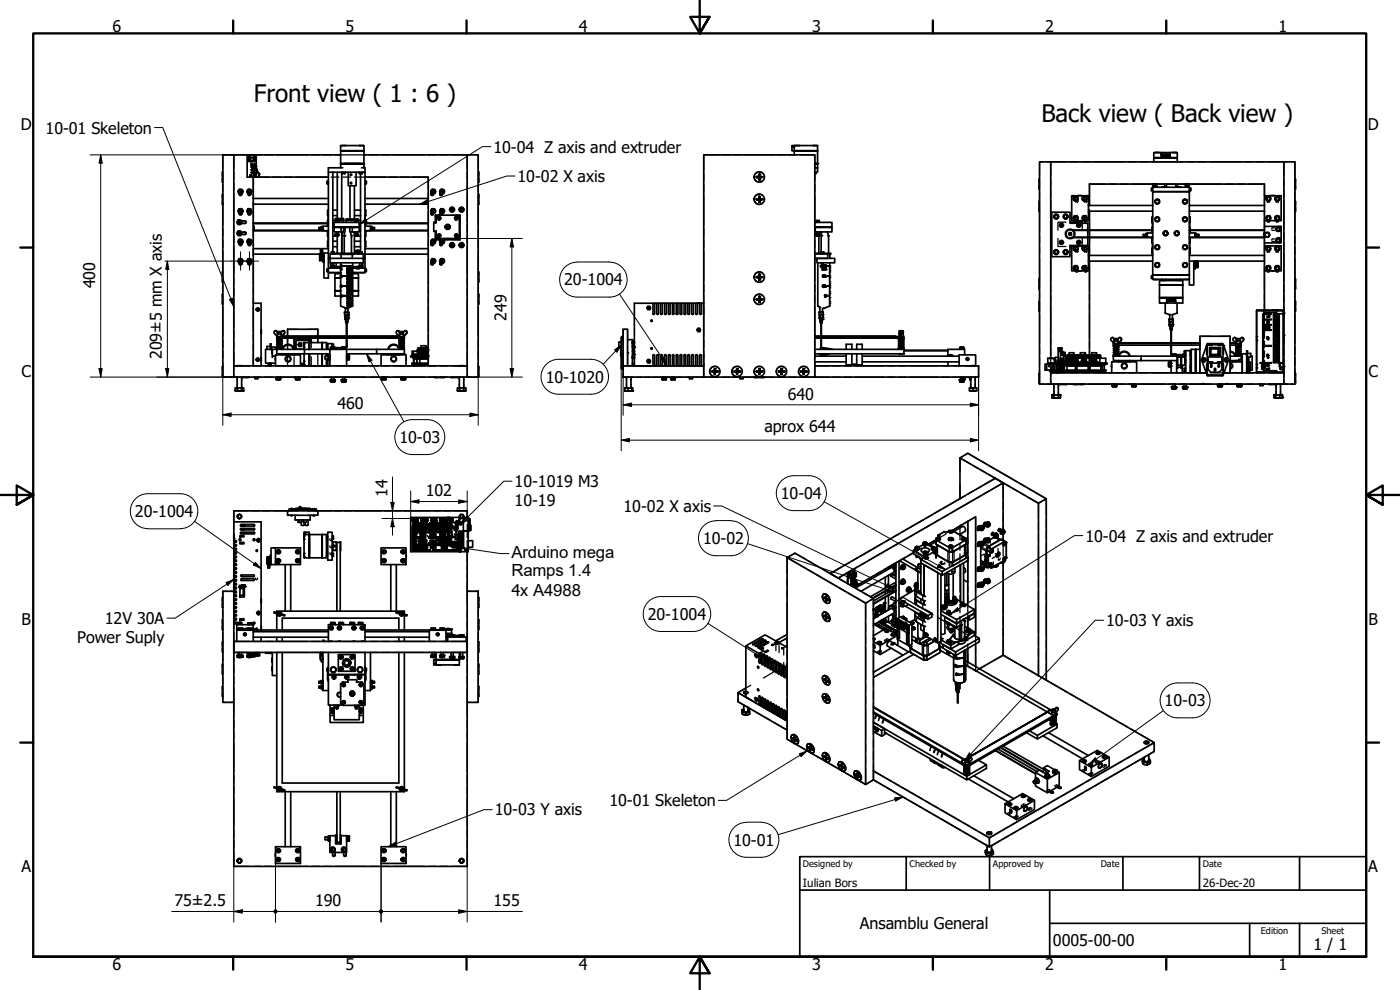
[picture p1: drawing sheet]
<svg xmlns="http://www.w3.org/2000/svg" width="420mm" height="297mm" viewBox="0 0 420 297" stroke-linecap="round" stroke-linejoin="round" font-family="sans-serif">
<defs><g id="words">
<g font-size="7.2">
<text x="76.2" y="30.5">Front view ( 1 : 6 )</text>
<text x="312.5" y="36.6">Back view ( Back view )</text>
</g>
<g font-size="5">
<text x="153.5" y="167.4">Arduino mega</text>
<text x="153.5" y="173">Ramps 1.4</text>
</g>
<g font-size="4.8">
<text x="33.7" y="9.6">6</text>
<text x="103.7" y="9.6">5</text>
<text x="173.7" y="9.6">4</text>
<text x="243.7" y="9.6">3</text>
<text x="313.7" y="9.6">2</text>
<text x="383.7" y="9.6">1</text>
<text x="6.2" y="38.9">D</text>
<text x="13.7" y="40.1">10-01 Skeleton</text>
<text x="410.5" y="38.9">D</text>
<text x="148.1" y="45.8">10-04 Z axis and extruder</text>
<text x="155.3" y="54.5">10-02 X axis</text>
<text x="28.6" y="86.5" transform="rotate(-90 28.6 86.5)">400</text>
<text x="169.4" y="85.6">20-1004</text>
<text x="152" y="96.3" transform="rotate(-90 152 96.3)">249</text>
<text x="48.6" y="107.7" transform="rotate(-90 48.6 107.7)">209±5 mm X axis</text>
<text x="6.4" y="113.1">C</text>
<text x="410.7" y="113.1">C</text>
<text x="163.8" y="114.9">10-1020</text>
<text x="236.4" y="119.9">640</text>
<text x="101.3" y="122.9">460</text>
<text x="229.4" y="129.6">aprox 644</text>
<text x="119.9" y="133">10-03</text>
<text x="116.3" y="149.1" transform="rotate(-90 116.3 149.1)">14</text>
<text x="127.8" y="148.9">102</text>
<text x="154.4" y="146.2">10-1019 M3</text>
<text x="234.4" y="149.8">10-04</text>
<text x="40.5" y="155.2">20-1004</text>
<text x="154.4" y="151.9">10-19</text>
<text x="187.1" y="153.5">10-02 X axis</text>
<text x="211" y="163.2">10-02</text>
<text x="325.8" y="162.5">10-04 Z axis and extruder</text>
<text x="153.5" y="178.7">4x A4988</text>
<text x="194.4" y="186">20-1004</text>
<text x="6.4" y="187.4">B</text>
<text x="31.5" y="187.2">12V 30A</text>
<text x="332" y="187.8">10-03 Y axis</text>
<text x="410.7" y="187.4">B</text>
<text x="23.2" y="193">Power Suply</text>
<text x="349.5" y="211.9">10-03</text>
<text x="148.5" y="244.7">10-03 Y axis</text>
<text x="182.9" y="241.9">10-01 Skeleton</text>
<text x="220.2" y="253.7">10-01</text>
<text x="6.4" y="261.7">A</text>
<text x="410.7" y="261.7">A</text>
<text x="52.3" y="271.9">75±2.5</text>
<text x="94.6" y="271.9">190</text>
<text x="148.1" y="271.9">155</text>
<text x="258.1" y="278.9">Ansamblu General</text>
<text x="316" y="283.8">0005-00-00</text>
<text x="394.2" y="285">1 / 1</text>
<text x="33.7" y="290.9">6</text>
<text x="103.7" y="290.9">5</text>
<text x="173.7" y="290.9">4</text>
<text x="243.7" y="290.9">3</text>
<text x="313.7" y="290.9">2</text>
<text x="383.7" y="290.9">1</text>
</g>
<g font-size="3.4">
<text x="241" y="266">Iulian Bors</text>
<text x="361" y="266">26-Dec-20</text>
</g>
<g font-size="2.7">
<text x="241" y="260.1">Designed by</text>
<text x="273" y="260.1">Checked by</text>
<text x="298" y="260.1">Approved by</text>
<text x="330.3" y="260">Date</text>
<text x="361" y="260">Date</text>
<text x="378.4" y="280.1">Edition</text>
<text x="396.6" y="280.1">Sheet</text>
</g>
</g></defs>
<!-- layer: Visible (ISO) -->
<g fill="none" stroke="#000" stroke-width=".51">
<path d="M66.9 51.6v3.1M66.9 58.3v3M70.2 46.5h32M71.8 56.9h.7l.4 .6-.3 .6h-.7l-.4-.6zM71.8 58.2v.1M71.8 58.3l.4 .4 .3-.4M72.6 58.2v.1M74.5 56.9h.7l.4 .6-.4 .6h-.7l-.3-.6zM74.5 58.2v.1M74.5 58.3l.3 .4 .4-.4M74.5 47.2h2.1v1.2h-2.1zM74.8 47.3l.1-.4-.3-.2-.2 .3 .2 .3"/>
<path d="M74.9 48.4h.1M74.9 47.2v.7h.3v-.7M75 47.6v.3M75 52.5h.2v.4h-.2zM75.2 58.2v.1M75.3 48.4h.1M75.3 49.1h.3v.2h-.3zM75.3 49.5h.3v.1h-.3zM75.4 52.5l.1 .4zM75.7 49.9h.5v2.1v-2.1h.6v2.1h-1.1zM75.7 50h-.4l.4 .2M75.7 50.9h-.4l.4 .1"/>
<path d="M75.7 51.7h-.4l.4 .2M75.8 48.4h.1M75.9 47.2v.7h.4v-.7M76 53.1v56.7M76 59.5h22.6M76.2 48.4h.1M76.2 47.6h.1M76.3 47.6l-.1 .3M76.4 47.3l-.2-.3 .3-.3 .3 .3-.2 .3M76.8 50l.7 1.9a.36 .36 0 0 1 .4 .3 .36 .36 0 0 1-.3 .4M76.8 50l.6 1.9M76.8 50.4h.1"/>
<path d="M76.8 50.5v.2M76.9 50.2v-3.7h-2.7v6.6h2.7v-2.4M76.9 53.1h21.7M76.9 50.4v.1M77.4 51.9l.4 .3-.1 .3M98.2 54.3v.9M98.6 54.3l-.5 .1v.7l.5 .1M98.6 51.7v25.8h.5M99.9 51.7v23.9M101.2 51.7v13.9M102.2 45.3v3.8h7v-3.8M102.2 49.1h7h-7v1.2"/>
<path d="M102.2 43.7v1.6M102.6 51.7h1.1M102.6 51.7v13.9M102.7 51.7v.3M102.7 43.7h.9M102.7 52.1h.9M102.9 50.3h-4.3v1.4M103.5 45.3h4.4M103.5 49.1h4.4M103.6 51.7v.3M104.5 51.7v4h2.4v-4M105 55.7v10.2"/>
<path d="M105.4 54.7v.4M105.5 52.2v.4M106.4 55.7v10.2M107.7 51.7h1.2M107.8 43.7h1M107.8 51.7v.4M107.9 52v.1M107.9 52.1h.8M108.2 52.1v23.5M108.5 50.3h1v1.4h-10.9M108.7 52v.1M108.8 51.7v.4"/>
<path d="M109.1 43.7l.1 1.5-7 .1 7-.1M109.2 43.7l-7 .1M109.2 45.3h-7M109.2 49.1h.1M109.2 46.5h31M109.2 49.1v1.2M109.5 53.1h19v56.7M109.5 54.3l.5 .1v.7l-.5 .1M109.5 51.7v30.1h-3.6M109.5 59.5h19M109.9 54.3v.9M129.3 57.8v.5"/>
<path d="M129.3 58.3l.4 .4 .3-.4M129.7 56.9h.7l.3 .6-.3 .6h-.7l-.4-.6zM130 58.2v.1M132 57.8v.5M132 58.3l.4 .4 .3-.4M132.3 56.9h.7l.3 .6-.3 .6h-.6l-.4-.6zM132.7 58.2v.1M140.2 46.5h3.3v66.6h-3.3M140.2 46.5v63.3M143.5 51.6h.2v3.1h-.2M143.5 58.3h.2v3h-.2M211.2 46.5h33.3v66.6h-33.3z"/>
<path d="M227 53h.6M227 59.7h.6M227.1 53.3h.5M227.1 59.9h.5M227.2 53.3h.4M227.2 53h.4M227.2 59.9h.4M227.2 53v.2M227.4 59.7l-.2 .2M227.4 59.7h.2M227.4 53v.2M227.4 59.7v.2"/>
<path d="M227.6 53.3l.1 .1M227.6 59.9l.1 .2M227.6 60l.1 .1M227.7 52.9h-.1M227.7 59.5l-.1 .1M227.7 52.9l-.1 .1M227.7 53.4l.1 .2M227.7 59.5l-.1 .2M227.7 53.4l.1 .5M227.8 53.6h.2M227.8 52.6h.2M227.8 59.3h.2"/>
<path d="M227.8 59.1h.2M227.8 52.4h.2M227.8 53.6l.2 .2M227.8 52.5l-.1 .4M227.8 59.2v.1M227.8 59.3l-.1 .2M227.8 52.4l-.1 .5M227.8 59l-.1 .5M228 52.5l.1 .5M228 59.2l.1 .5M228 52.4v.5M228 59v.5"/>
<path d="M228 52.9h.1M228 59.5l.1 .1M228.1 53.3l-.1 .5M228.1 53h.4M228.1 53.3h.4M228.1 59.9l-.1 .5M228.1 59.9h.4M228.1 59.7h.2M228.1 53h.6M228.1 53.3h.5M228.1 59.7h.6M228.1 59.9h.5"/>
<path d="M228.1 53.3l-.1 .6M228.1 60l-.1 .1M228.3 53v.2M228.3 59.7v.2M228.3 59.7l.2 .2M228.5 53v.2M237.7 44.2v1.1h7.7M237.8 43.7l-.1 .5h.7M237.8 43.7h7.5l.1 1.5M238.4 45.2l7 .1zM238.4 45.3v1.2M238.5 43.7l-.1 1.5"/>
<path d="M238.8 43.7h1M239.6 45.3h4.5M244 43.7h.9M244.5 50.3h.9v1.4h-.9M244.5 52.1h.4M244.5 51.7h.4v.4M244.7 51.7h.1M244.7 51.8h.1M244.9 52l-.1 .1M245.4 45.3v3.8h-.9h.9h-.9M245.4 49.1v1.3M312 53.7v3.1"/>
<path d="M315.3 48.6h-3.3v66.6h73.3M321.6 58.7h5v7.5h-5zM323.7 58.7h.8M325.5 59l.5 .3M325.5 59a.6 .6 0 0 0-.6 .6 .6 .6 0 0 0 .6 .6M325.5 59a.69 .69 0 0 0-.6 .5 .69 .69 0 0 0 .2 .7h.4M325.5 59h.3M325.8 59l.2 .3M326 59.9l-.5 .3M326 59.3v.6M326 59.9l-.2 .3h-.3M345.6 56.4v.9"/>
<path d="M345.9 57.5h11v26.3h-11v-1.3h11h-11zM345.9 56.4l-.3 .1v.6l.3 .2M345.9 56.2h11v1.3h-11zM345.9 55.2v1M346.1 55.2a.6 .6 0 0 0 .5 .9 .6 .6 0 0 0 .6-.9M346.2 56.2h1.2M346.3 47.3l2.2 .1zM346.3 47.4v1.2M346.3 55.4h.1M346.3 47.4h7M346.3 55.2a.35 .35 0 0 0 .3 .6 .35 .35 0 0 0 .3-.6M346.4 45.8l-.1 1.5"/>
<path d="M346.4 55.5h.1M346.4 45.8h6.8M346.4 55.2l.1 .2M346.4 55.4v.1M346.5 55.5h.1M346.5 55.3l-.2 .1M346.5 55.3v.1M346.5 55.5l.1 .1M346.5 55.5l-.1 .2 .1-.2M346.5 55.3h.1M346.5 55.5v.3l.1-.2M346.5 55.5l-.1 .2"/>
<path d="M346.6 55.5v.1M346.6 55.2l.1 .2M346.6 55.3h.1M346.6 55.3l-.2 .1M346.6 55.2l-.1 .2M346.6 55.7h.1M346.7 55.7h-.2M346.7 55.3v.1M346.7 55.5h.1M346.7 55.4h.1M346.7 55.5l-.1 .2M346.7 55.5l.2 .2-.1-.2"/>
<path d="M346.7 55.5l.2 .2M346.7 55.3h.1M346.7 55.5v.3M346.8 55.3l-.1 .1M346.8 55.5h.2M346.8 45.8h.9M346.8 55.3v.1M346.8 55.5h.1M346.8 55.4v.1M346.8 55.2l-.1 .1M347 55.5h.1M347.6 47.4h1.5v-.2h-.5v-.6h2.4v.6h-.5v.2"/>
<path d="M348.4 47.3l.1 .1M348.4 46.4l.1 .9M348.5 45.8l-.1 .1M348.6 46.3l2.6 .1M348.6 46.8h2.4M348.7 56.2h1.2M348.9 47h.1M349 47h.1M349 47h-.1M349.1 47.4h1.9M349.2 47h.1M349.3 47h-.1"/>
<path d="M349.3 47h.1M349.6 47h.1M349.6 55.2v.9M349.7 47h.1M349.9 47h.1M350 47h.1M350.1 55.2v1M350.3 47h.1M350.6 47h.1M350.7 47h.1M351 47.4h1M351.1 45.8l.1 .5h-2.7v-.5"/>
<path d="M351.2 47.3h2.1zM351.2 46.3l-.1 1.1M351.9 45.8h1M352.9 55.2v1M353 56.2h1.3M353.2 45.8l.1 1.5M353.3 47.4v1.2M353.4 55.2v.9M355.5 56.2h1.2M355.7 55.2a.6 .6 0 0 0 .6 .9 .6 .6 0 0 0 .5-.9M355.9 55.5h.2zM355.9 55.4h.2"/>
<path d="M356 55.4h.1M356 55.4v.1M356.2 55.3h.1M356.1 55.5h.1M356.2 55.5l-.2 .2 .2-.2M356.2 55.5h.1M356.2 55.5v.3M356.2 55.7h.1M356.2 55.2h.1M356.2 55.7h.2M356.2 55.2h.2M356.2 55.5h.2"/>
<path d="M356.2 55.2v.1M356.2 55.5l-.2 .2M356.4 55.3v.1M356.4 55.5h.1M356.4 55.4h-.3M356.4 55.4h.1M356.4 55.5l.2 .2-.2-.2M356.4 55.2v.1M356.4 55.3h.1M356.4 55.5v.3M356.4 55.5l.2 .2M356.4 55.3l.1 .1"/>
<path d="M356.5 55.5h-.1M356.5 55.4v.1M356.5 55.5h.2zM356.5 55.4h.2M356.5 55.2l-.1 .1M356.5 55.2a.35 .35 0 0 1-.2 .6 .35 .35 0 0 1-.3-.6l.2 .2M356.6 55.4h-.1M356.9 56.4l.5 .1-.1 .8h-.4M356.9 55.2v1M357.3 56.4v.9M379.5 58.7h5v7.5h-5zM379.5 58.7v-3.5h-52.5v6.4"/>
<path d="M380.1 59.9l.2 .3h.3M380.1 59.3v.6M380.1 59.9l.6 .3M380.6 59h-.3l-.2 .3M380.6 59h.4M380.7 59l.5 .3M380.7 59l-.6 .3M381 59l.1 .3M381.1 59.9l-.1 .3h-.4M381.1 59.3l.2 .2-.2 .4M381.2 59.9l-.5 .3M381.2 59.3v.6"/>
<path d="M381.6 58.7h.8M382.8 59.9l.2 .3h.3M382.8 59.3v.6M382.8 59.9l.5 .3M383.3 59h-.3l-.2 .3M383.3 59h.4M383.3 59a.6 .6 0 0 1 .6 .6 .6 .6 0 0 1-.6 .6M383.3 59l-.5 .3M383.7 59a.73 .73 0 0 1 0 1.2h-.4M385.3 48.6h-70v58.9M388.6 53.7h.2v3.1h-.2M71.5 69.5l.7-.1 .3 .6-.3 .6h-.6l-.4-.6z"/>
<path d="M71.5 66.1h.7l.3 .6-.3 .5h-.6l-.4-.5zM71.8 62.8l.7-.1 .4 .6-.3 .6h-.7l-.4-.5zM71.8 71.9h.7l.4 .6-.3 .6h-.7l-.4-.6zM71.8 77.8l.7-.1 .4 .6-.3 .6h-.7l-.4-.6zM71.8 64v.2M71.8 73.1v.2M71.8 79v.2M71.8 64.2h.8M71.8 79.2h.8M71.8 79.1l.4 .4 .3-.4M71.8 73.4l.4 .3 .3-.3M71.8 64.2l.4 .3 .3-.3"/>
<path d="M72.5 69.6h1l.4 .4-.4 .3h-1M72.5 66.3h1M72.6 64v.2M72.6 73.1v.2M72.6 79v.2M73.5 66.3l.3 .2-.1 .5h-1.2M74.5 62.8l.7-.1 .4 .6-.4 .6h-.7l-.3-.5zM74.5 71.9h.7l.4 .6-.4 .6h-.7l-.3-.6zM74.5 77.8l.7-.1 .4 .6-.4 .6h-.7l-.3-.6zM74.5 64v.2M74.5 73.1v.2M74.5 79v.2"/>
<path d="M74.5 79.1l.3 .4 .4-.4M74.5 73.4l.3 .3 .4-.3M74.5 64.2l.3 .3 .4-.3M75.2 64v.2h-.7M75.2 73.1v.2M75.2 79v.2h-.7M76 67.1h22.3M76 74.6h22.6M76 76.2h19.9M76 61.3h22.6M76 69.3h22.3M76 69.1h20.9"/>
<path d="M76 66.9h22.3M76.1 67.6a1.11 1.11 0 0 1 0 1.5M95.8 68.2v.6M95.8 68.2h.6M95.8 68.8h.6M95.9 76.4v1.6M95.9 77.3h.6M95.9 77.1h.6M96.1 76.8h.1M96.1 76.2v.2M96.1 77.1h.9M96.2 74.9h.6v.3h-.6z"/>
<path d="M96.3 75.9l.2-.3 .1 .3M96.5 77.3l.2 .2M96.5 77.4l.1 .1M96.5 77.1v.2M96.5 68l.3 .1-.1 1 .1-1.1M96.5 68v.8M96.5 68v1.1v-.3M96.5 68.8h.2M96.5 68.2h.2M96.6 77.3l.1 .1M96.6 76.1h-.5v.5h.5h-.5v.5M96.6 77.1h.4l-.4 .2"/>
<path d="M96.6 76v.8M96.6 77.1v.2M96.6 76.9h.1M96.6 77.5h.4M96.6 76.9h.4M96.6 77.4l.4 .1M96.8 76v-.8h-.6v.9M96.8 68.2h.1M96.8 68.8h.1M97 76l-.7-.1v.2M97 77.6h-1.1h.9M97 77.6v.2h-.6l.6 .2h-1.1v.2h1.1"/>
<path d="M97 77.3l-.2 .2M98.3 69.2v1.7h.3M98.5 64.7v1.5M98.5 70.9v1.5M98.6 63h-.3v1.7h.3M98.6 67.9h-1.7v1.3h1.7M98.6 75.9h-1.6v2.8h.2v-2.8v7.5h1.4v-5.9M98.6 66.2h-.3v1.7M98.6 72.4h-.3v1.6h.3M99.1 77.5h9.9v1.4h-9.9zM99.2 78.9v1.5M99.3 76.2h1.2"/>
<path d="M99.3 79.7l1.2 .1zM99.4 79.9h1M99.4 79.9v.2M99.4 75.7v.4M99.5 79.8l-.1 .1M99.6 79.9v.2M99.6 78.9v.8M99.9 66.2h1.6M99.9 64.7h1.3M99.9 63h1.3M99.9 67.9h.4M99.9 74h1.3"/>
<path d="M99.9 72.4h1.3M99.9 70.9h1.3M99.9 69.2h.4M100.1 79.9v.2M100.1 78.9v.8M100.3 66.7h7.5v1.4h-7.5zM100.3 75.6h-.8M100.3 79.8l.1 .1M100.3 75.6h.1M100.3 75.7v.4M100.4 79.9v.2M100.5 66.7h1.2"/>
<path d="M100.5 70.3h1.2zM100.5 68.2h1.2M100.5 68.1h1.2M100.6 70.5v.2M100.6 65.6h2.5zM100.6 65.6v.4h2.5M100.6 66.2v.5M100.7 66v.2M100.8 70.3l-.2 .2h1.1l-.1 .2h-.6M100.8 76.1v.1M100.8 76h6.5M100.9 76h-.1"/>
<path d="M100.9 70.7h.5M100.9 69.6v.7M100.9 78.9v1.5M101 70.7h-.4h1M101 70.5v.2M101.2 70.8v5.2M101.4 69.6v.7M101.5 76.2h-2.4v1.3M101.5 70.5v.2M101.5 70.3l.1 .1M101.6 66.2h.1M101.8 76.3h4.5"/>
<path d="M102 68.2h.1M102 68.1l.1 .1M102.2 79.6v.3M102.2 79.6v.6l.2-.6M102.2 78.9v12.9M102.4 79.6l-.1 .6 .1-.2M102.4 80l-.1 .2M102.4 69.6h-2.1v-1.4h7.5v1.4h-2.1M102.4 68.2v1.4M102.4 76.3v1.2M102.4 69.6h.6M102.6 69.6v6.4"/>
<path d="M102.6 79.8h2.9zM102.9 68.2l.2 .2v.8l-.5 1.3v5.5M103.1 66.2h-1.5v.5M103.1 65.6v1.1M103.3 70.7h.1M103.3 70.7v5.3M103.4 68.2l.2 1-.3 1.5M103.9 66.2v.5M103.9 66.2h4.3M103.9 65.7h.9M104 65.8l-.1 .2M104.8 65.8h.1"/>
<path d="M104.8 65.8v.2M104.8 65.9h.5M104.9 66l-1 .2M105.1 69.6h.6M105.2 68.2l-.2 .2v.8l.5 1.5M105.2 66.2h1.1M105.3 65.7h.8M105.3 65.8v.2M105.4 70.7h.1M105.5 70.7v5.3M105.7 68.2v1.4M105.7 76.3v1.2"/>
<path d="M105.9 80h1.8M105.9 78.9v12.9M106 68.2h.3M106 68.2h.1M106 68.1v.1M106.1 65.8h.1M106.2 65.9l1.4 .1-.1 .2M106.2 65.8v.2M106.4 66.7h1.2M106.4 70.3h1.2zM106.4 68.1h1.2M106.4 68.2h1.2"/>
<path d="M106.4 69.6v6.4M106.4 64.7h1.8M106.4 63h1.8M106.4 74h1.8M106.4 72.4h1.8M106.4 70.9h1.8M106.5 66.2v.5M106.6 70.3l-.2 .2h1.1l-.1 .2h-.6M106.6 66.2h.1M106.6 65.7h.8M106.6 65.8v.2M106.6 76.2h2.4v1.3h.5"/>
<path d="M106.6 65.8h.1M106.7 70.7h.5M106.7 69.6v.7M106.8 80l.9 .1M106.8 70.7h-.4h1M106.8 70.5v.2M106.9 75.5h1M106.9 75.2h.3M106.9 75.2v.3M106.9 75.2h1M106.9 75.5l.1 .1M107.1 75.2h.5"/>
<path d="M107.1 75.6v.4M107.2 75.2h.7M107.2 69.6v.7M107.2 75.2v.3M107.3 76h.1M107.3 70.5v.2M107.3 76.1v.1M107.3 70.3l.1 .1M107.3 66.2h.1M107.4 66.2v.5M107.5 65.8v.2M107.6 66.2v.5"/>
<path d="M107.6 75.6v.6h1.2M107.6 79.7l1.2 .1zM107.7 79.9h1M107.7 75.2v.3M107.7 79.9v.2M107.8 75.7v.4M107.8 75.6h.1M107.8 67.9h.4M107.8 69.2h.4M107.8 79.8l-.1 .1M107.9 75.5l-.1 .1M107.9 75.2v.3"/>
<path d="M107.9 79.9v.2M107.9 75.6h-1.1h1.8M107.9 78.9v.8M108.5 78.9v.8M108.5 79.9v.2M108.6 79.8l.1 .1M108.6 75.6h.1M108.6 75.7v.4M108.7 79.9v.2M108.9 78.9v1.5M109.5 67.9h1.7v1.3h-1.7M109.5 74.6h19"/>
<path d="M109.5 76.2h19M109.5 61.3h19M109.5 66.2h.3v1.7M109.5 63h.3v1.7h-.3M109.5 72.4h.3v1.6h-.3M109.6 64.7v1.5M109.6 70.9v1.5M109.8 67.1h18.7M109.8 69.3h18.7M109.8 66.9h18.7M109.8 69.2v1.7h-.3M111.2 67.9v1.2"/>
<path d="M111.3 69.1h17.2M111.3 68.9v.1M111.3 68l.1 1M111.3 68v.1M111.4 68.3h.2M111.4 68h.2M111.4 68.8h.2M111.6 68.3v.7h-.2M111.6 68.3v-.3v1M111.7 68.2l.7 .1v.5h-.7M112.3 68.2v.6M129.3 63.5v.7"/>
<path d="M129.3 72.8v.5M129.3 78.6v.6M129.3 64.2h.7M129.3 79.2h.7M129.3 79.1l.4 .4 .3-.4M129.3 73.4l.4 .3 .3-.3M129.3 64.2l.4 .3 .3-.3M129.7 71.9h.7l.3 .6-.3 .6h-.7l-.4-.6zM129.7 77.8l.7-.1 .3 .6-.3 .6h-.7l-.4-.6zM129.7 62.8l.7-.1 .3 .6-.3 .6h-.7l-.4-.5zM130 64.1v.1M130 73.3h.1"/>
<path d="M130 79.1v.1M130.2 66.9v2.5h.7M130.2 69.4l.1 .1M130.3 66.7l-.1 .1M130.7 71.7h3.2v.2M130.7 66.7v-2.1h7.3v7.3h-4.8M130.7 69.4v2.5h1.5M130.7 64.9h.5M130.9 70.8l.1 .3M130.9 66.7l-.7 .2M130.9 69.4v1.4M130.9 66.7v.2"/>
<path d="M130.9 71l.7 .6M130.9 69.3v.1M131 65.1l-.1 1.6M131.6 64.6l-.7 .5M131.7 65.4l-.2 .1h.2M131.7 65.5h.1M131.7 65.5l.1 .3v-.2M131.7 65.6h.1M131.7 70.7l-.1 .2 .2-.2M131.7 70.7h.1M131.7 65.4v.1M131.7 65.5v.1"/>
<path d="M131.7 70.7l.1 .1M131.7 65.4h.1M131.7 70.6v.1M131.8 65.4l.1-.1-.1 .2M131.8 65.4v.1M131.8 70.6l-.2-.1 .1 .2M131.8 70.6l-.1 .1M131.8 70.6l.1-.2v.3M131.8 70.6h.1M131.8 70.7v.1M131.8 70.6h-.1M131.8 70.8h.1"/>
<path d="M131.8 70.6l.1 .1M131.8 65.5h.1M131.8 65.6h.1M131.9 65.4h.1M131.9 65.4v.1M131.9 70.6v.1M131.9 65.4l-.1 .2M131.9 70.7l-.1 .1M131.9 65.5l.1 .1h-.2M131.9 65.5l-.1 .1M131.9 70.7l.1 .2-.2-.2M131.9 70.7h-.1"/>
<path d="M132 63.5v.7M132 72.8v.5M132 78.6v.6M132 64.2h.7M132 79.2h.7M132 79.1l.4 .4 .3-.4M132 73.4l.4 .3 .3-.3M132 64.2l.4 .3 .3-.3M132.3 71.9h.7l.3 .6-.3 .6h-.6l-.4-.6zM132.3 77.8l.7-.1 .3 .6-.3 .6h-.6l-.4-.6zM132.3 62.8l.7-.1 .3 .6-.3 .6h-.6l-.4-.5zM132.7 64.1v.1"/>
<path d="M132.7 73.3h.1M132.7 79.1v.1M133.7 67.9h.1M133.7 67.7h.1M133.7 68.3h.1M133.8 68.4h-.1M134 68.7l.1 .1M134.1 67.4l-.1 .1M134.4 71.6v.3M134.5 68.8h.1M134.6 67.4h-.1M134.7 68.7v.1"/>
<path d="M134.7 67.4v.1M134.9 68.4h.1M135 68.3h.1M135 67.7h-.1M135.1 67.9h-.1M135.4 62.3h.6l.4 .6-.4 .6h-.6l-.4-.6zM135.4 73h.6l.4 .6-.4 .6h-.6l-.4-.6zM136.8 70.7l.1 .2 .1-.2M136.8 70.7h.2M136.8 65.5l.1 .3 .1-.2M136.8 65.5l.1 .1M136.8 70.7h.1"/>
<path d="M136.8 65.5h.1M136.9 65.5h.1M136.9 70.7v.1M136.9 65.5v.1M136.9 65.4l-.1 .1M136.9 65.4h.1M136.9 70.6l-.1-.1v.2M136.9 70.6l-.1 .1M136.9 70.6l.1-.2v.3M136.9 65.4l-.2-.1 .1 .2M136.9 65.5h-.1M136.9 70.5l.1 .1"/>
<path d="M136.9 65.4v.1M136.9 70.6h.1M137 70.8h-.1M137 65.6h-.1M137 70.6h.1M137 65.3v.2zM137 70.7v.1M137 65.6h.1M137 70.8h.1M137 65.4h.1M137 65.4v.1M137 70.6v.1"/>
<path d="M137 65.5h.1M137 70.7l.2 .2-.2-.2M137 70.7h.1M137 65.5h.2l-.2 .1M137 65.5v.1M137.1 64.6l.2 .1M137.3 71.5l-6.6 .1M137.4 64.7l.4 .4M137.8 65.1l.1 5.7M137.8 71l-.4 .5M137.9 70.8l-.1 .3M138.2 62.3h.7l.3 .6-.3 .6h-.7l-.3-.6z"/>
<path d="M138.2 73h.7l.3 .6-.3 .6h-.7l-.3-.6zM227.7 60.1l.1 .1M227.7 60.1l.1 .5M227.8 60.2h.2M227.8 60.4h.2M227.8 60.2v.2M228 60.1v.5M244.5 76.2h3.9v1.3h-3.9M244.5 66.7h5.2v1.4h-5.2M244.7 68.2h5v1.4h-5zM244.9 66.7h1.1M244.9 70.3h1.1z"/>
<path d="M244.9 68.2h1.1M244.9 68.1h1.1M245 66.2v.5M245 70.3v.1M245 70.5v.2M245.1 76.1v.1M245.1 76h.1M245.2 76h1.1M245.2 77.5h5.3v1.4h-5.3zM245.2 70.7h.5v5.3M245.2 69.6v.7M245.4 78.9v12.9"/>
<path d="M245.6 70.5v.2M245.7 69.6v.7M245.8 70.3l.1 .2-.9-.1-.1 .3h1h-.9M245.8 66.2h.1M245.9 66.2h-.9M245.9 66.2v.5M245.9 70.5v.2M246.1 69.6l-.2 .7M246.2 76.2h1.1M246.2 79.7l1.1 .1zM246.3 79.9h.4M246.3 75.7v.4"/>
<path d="M246.3 79.9v.2M246.3 75.6h.1M246.4 75.6h.8M246.4 79.8l-.1 .1M246.4 70.7h.2M246.4 70.7v4.9M246.5 78.9v.8M246.6 69.6l-.2 1.1M246.7 79.9h.6v.2M246.7 79.9v.2M247 79.6l.3 .1M247 79.6h.3l.1 .3"/>
<path d="M247 78.9v.8M247.1 79.6l.3 .1-.3 .5M247.1 79.8l.1 .3M247.2 76h2M247.2 75.7v.4M247.3 79.9v.2M247.3 79.8v.1M247.4 79.9l-.4 .3M247.9 80l-.1 .2-.3-.1M247.9 80l-.1 .2-.3-.1 .3-.5h-.3h.4l-.4 .5M247.9 80l-.3 .2M248.2 69.6l.5 1.1"/>
<path d="M248.5 70.7h.2M248.7 70.7v5.3M249 79.8h-.7h.7M249 78.9v9.8M249 77.5h.1M249 76.3v1.2M249.2 68.1l-.1 .1M249.3 76.1v.1M249.3 76.2l-.9 .1M312 60.4v3M316.4 65.3l.6 .3M316.4 75.9l.6 .3"/>
<path d="M316.4 64.7v.6M316.4 75.3v.6M316.4 64.7l.6-.3 .5 .3M316.4 75.3l.6-.3 .5 .3M316.5 65.3l.1 .3h.4M316.5 64.7l-.2 .3 .2 .3M316.5 64.7a.63 .63 0 0 1 1 0M316.5 75.9l.1 .3h.4M316.5 75.4l-.2 .3 .2 .2M316.5 75.4a.64 .64 0 0 1 1 0M317.5 65.3l-.5 .3M317.5 75.9l-.5 .3"/>
<path d="M317.5 64.7v.6M317.5 75.3v.6M317.5 75.9l-.2 .3h-.3M317.5 65.3l-.2 .3h-.3M317.5 75.4v.5M318.4 67.5l.3-.1 .1 .2-.4 .1zM318.4 72.7l.1-.1 .3 .2-.2 .1zM321.1 66.7h3.7v.3M321.1 74h.5M321.5 69.9v.5M321.6 69h24.3M321.6 71.3h24.3"/>
<path d="M321.6 73.8h5v7.5h-5zM321.9 69.1h24M321.9 71.2h24M322 69a1.43 1.43 0 0 0-2.3 1.2 1.43 1.43 0 0 0 2.3 1.2M322.2 69.2a1.43 1.43 0 0 1 0 2M322.8 66.2l.3 .4 .4-.4M323.5 67.5l.2-.1 .2 .2-.1 .1zM323.5 72.7l.2-.1 .2 .2-.1 .1zM323.9 66.7l.5 .3M324.8 73.6v.2M325.4 66.2l.4 .4 .3-.4M325.5 74l.5 .3"/>
<path d="M325.5 79.8l.5 .3M325.5 64.8l.5 .3M325.5 74a.6 .6 0 0 0-.6 .6 .6 .6 0 0 0 .6 .6M325.5 79.8a.6 .6 0 0 0-.6 .6 .6 .6 0 0 0 .6 .6M325.5 64.8a.6 .6 0 0 0-.6 .6 .6 .6 0 0 0 .6 .6M325.5 74a.69 .69 0 0 0-.6 .4 .69 .69 0 0 0 .2 .8h.4M325.5 79.8a.69 .69 0 0 0-.6 .5 .69 .69 0 0 0 .2 .7h.4M325.5 64.8a.69 .69 0 0 0-.6 .5 .69 .69 0 0 0 .2 .7h.4M325.5 74h.3M325.5 79.8h.3l.2 .3M325.5 64.8h.3M325.8 74l.2 .3"/>
<path d="M325.8 64.8l.2 .3M326 74.9l-.5 .3M326 65.7l-.5 .3M326 74.3v.6M326 65.1v.6M326 65.7l-.2 .3h-.3M326 74.9l-.2 .3h-.3M326.5 69v-2h-5.4v-3.3h-5.4v13.3h5.4v-3.4h5.4v-2.3M326.5 69.1v2.1M326.6 78.3h19.3M326.6 76.6h19.3M326.6 63.4h19.3"/>
<path d="M326.6 61.6h19.3M327 63.4v5.6M327 69.1v2.1M327 71.3v5.3M327 78.3v28.5M343.2 70.3v.6M343.2 70.3h.7M343.2 70.9h.7M343.9 70.1v1M343.9 70.3h.3M343.9 70.8h.3M343.9 71.1h.3"/>
<path d="M343.9 70.1h.3M344.2 70.1v1M344.2 70.1v.1M344.2 70.3h.1M344.2 70.9h.1M344.2 70.2v1M344.2 71v.1M344.3 70l-.1 .2M345.7 71.3v1.6h.2M345.7 69.1v.8M345.9 66.8v1.4M345.9 72.9v1.5"/>
<path d="M345.9 65.1h-.2v1.7h.2M345.9 74.4h-.2v1.7h.2M345.9 69.9h-1.6v1.3M345.9 68.2h-.2v.8M346.7 79.6l.1 .3 .3 .2M346.7 74.3a.59 .59 0 0 1 .8-.7 .59 .59 0 0 1 .2 1l-.3 .3-.3-.2M346.7 74.3l.1 .3 .3 .1M346.7 66a.57 .57 0 0 0 1 .3M346.7 66l-.1-.4 .6-.5 .6 .3 .1 .6-.2 .3M346.7 60.6a.57 .57 0 0 0 1 .3M346.7 79.6l.4 .5M346.7 74.3l.4 .5"/>
<path d="M346.7 74.3a.6 .6 0 0 1 .6-.7 .6 .6 0 0 1 .6 .7 .6 .6 0 0 1-.8 .5M346.7 65.9a.6 .6 0 0 1 .8-.7 .6 .6 0 0 1 .2 1.1M346.7 65.9l.4 .5 .6-.1M346.7 60.6l.4 .4 .6-.1M346.9 79a.57 .57 0 0 1 1 .4 .6 .6 0 0 1-.8 .7M346.9 79l-.3 .3 .1 .3M346.9 60.1l-.3 .2 .1 .3M346.9 60.1l.3-.2 .6 .2 .1 .6-.2 .2M346.9 60l-.2 .6M346.9 60a.6 .6 0 0 1 .9 .1 .6 .6 0 0 1-.1 .8M346.9 79.1l-.2 .5M346.9 79.1a.6 .6 0 0 1 1 .3 .6 .6 0 0 1-.8 .7"/>
<path d="M349.4 69.6a.67 .67 0 0 1 .7-.1 .67 .67 0 0 1 .4 .7l-.6 .5a.63 .63 0 0 1-.7-.3 .63 .63 0 0 1 .2-.8zM352.7 69.6a.6 .6 0 0 1 1 .1 .6 .6 0 0 1-.3 .8 .6 .6 0 0 1-.8-.4M352.7 69.6l-.1 .5M352.7 69.6l.2-.3 .7 .2 .2 .7-.2 .2a.65 .65 0 0 1-1-.2M352.7 69.6l-.2 .2 .1 .4M355 79.6l.1 .3 .3 .2M355 60.6a.63 .63 0 0 0 1 .3M355 60.6a.61 .61 0 0 1 .8-.7 .61 .61 0 0 1 .2 1M355 79.6l.4 .5M355 60.6a.6 .6 0 0 1 .8-.7 .6 .6 0 0 1 .2 1M355 60.6l.4 .4 .6-.1M355.1 65.4l.6-.3a.68 .68 0 0 1 .5 .8 .68 .68 0 0 1-.7 .6l-.5-.5z"/>
<path d="M355.2 79.1l-.2 .5M355.3 79l-.3 .3v.3M355.8 79l.4 .4M355.8 79l-.6 .1M355.9 78.9l.3 .1M355.9 78.9l-.6 .1M356.2 79v.4M356.2 79.4l-.2 .6-.6 .1M356.2 79.4a.67 .67 0 0 1-.8 .7M356.9 65.1h.3v1.7h-.3M356.9 68.2h.3v.8M356.9 74.4h.3v1.7h-.3"/>
<path d="M356.9 69.1h22.6M356.9 69h22.6M356.9 78.3h22.6M356.9 76.6h22.6M356.9 63.4h22.6M356.9 61.6h22.6M356.9 71.3h22.6M356.9 71.2h22.6M356.9 69.9h1.7v1.3M357.1 66.8v1.4M357.1 72.9v1.5M357.2 71.3v1.6h-.3"/>
<path d="M357.2 69.1v.8M358.3 78.3v2.5M358.6 78.3v2.5h-.3M358.6 70.3h1.1M358.6 70.9h.1M358.8 70.1v1M358.8 71.1h.2M358.8 70.1h.2M358.8 70.9h.2M359 78.5l.1 .2zM359 79l.1 .1zM359 79.4l.1 .2z"/>
<path d="M359 79.9l.1 .1zM359 80h.1M359 78.7h.1M359 79.9h.1M359 79.4v.1M359 79.6h.1M359 79h.1M359 79.1h.1M359 78.5v.1M359 70.1v1M359.1 70.9h.6M359.1 78.5v.1"/>
<path d="M359.1 79h.1M359.1 79.4v.1M359.1 79.9h.1M359.4 78.6v.3M359.4 79.7v.3M359.5 78.3v.3l-.1-.3h-.7v1.9h.7l.1-.2v.3h-.9M359.5 78.6l-.1 1.1 .1-.8M359.5 79.7v.3M359.7 70.3v.6M379.5 67.9h5v5h-5zM379.5 73.8h5v7.5h-5zM379.5 66.2v1.7"/>
<path d="M379.5 72.9v.9M379.5 69.7a1.11 1.11 0 0 0 0 1.4M380.1 65.7l.2 .3h.3M380.1 65.1v.6M380.1 74.9l.2 .3h.3M380.1 74.3v.6M380.1 65.7l.6 .3M380.1 74.9l.6 .3M380.3 66.2l.4 .4 .3-.4M380.3 69.8a.64 .64 0 0 0-.6 .9l.2 .4h.4M380.3 69.8h.4l.4 .6-.4 .7h-.4M380.3 69.8a.67 .67 0 0 1 .7 .6 .67 .67 0 0 1-.7 .7"/>
<path d="M380.3 69.8a.67 .67 0 0 0-.6 .6 .67 .67 0 0 0 .6 .7M380.6 64.8h-.3l-.2 .3M380.6 74h-.3l-.2 .3M380.6 79.8h-.3l-.2 .3M380.6 74h.4M380.6 79.8h.4l.1 .3M380.6 64.8h.4M380.7 64.8l.5 .3M380.7 74l.5 .3M380.7 79.8l.5 .3M380.7 64.8l-.6 .3M380.7 74l-.6 .3"/>
<path d="M380.7 79.8l-.6 .3M381 64.8l.1 .3M381 74l.1 .3M381.1 65.7l-.1 .3h-.4M381.1 74.9l-.1 .3h-.4M381.1 65.1l.2 .3-.2 .3M381.1 74.3l.2 .3-.2 .3M381.2 65.7l-.5 .3M381.2 74.9l-.5 .3M381.2 65.1v.6M381.2 74.3v.6M382.8 65.7l.2 .3h.3"/>
<path d="M382.8 65.1v.6M382.8 74.9l.2 .3h.3M382.8 74.3v.6M382.8 65.7l.5 .3M382.8 74.9l.5 .3M383 66.2l.3 .4 .4-.4M383.3 64.8h-.3l-.2 .3M383.3 74h-.3l-.2 .3M383.3 79.8h-.3l-.2 .3M383.3 74h.4M383.3 79.8a.69 .69 0 0 1 .6 .5 .69 .69 0 0 1-.2 .7h-.4M383.3 64.8h.4"/>
<path d="M383.3 64.8a.6 .6 0 0 1 .6 .6 .6 .6 0 0 1-.6 .6M383.3 74a.6 .6 0 0 1 .6 .6 .6 .6 0 0 1-.6 .6M383.3 79.8a.6 .6 0 0 1 .6 .6 .6 .6 0 0 1-.6 .6M383.3 64.8l-.5 .3M383.3 74l-.5 .3M383.3 79.8l-.5 .3M383.7 64.8a.73 .73 0 0 1 0 1.2h-.4M383.7 74a.73 .73 0 0 1 0 1.2h-.4M384 71.5h-.3a.66 .66 0 0 0-.6 .4 .66 .66 0 0 0 .2 .7h.7l.2-.2M384 71.5l.2 .3M384.2 71.8a.6 .6 0 0 0-1-.2 .6 .6 0 0 0 0 1 .6 .6 0 0 0 1-.2M384.2 68.4a.6 .6 0 0 0-1-.1 .6 .6 0 0 0 0 .9 .6 .6 0 0 0 1-.2"/>
<path d="M384.2 71.8v.6M384.2 68.4v.6M384.2 68.4a.68 .68 0 0 0-.7-.2 .68 .68 0 0 0-.5 .6l.3 .5h.7l.2-.3M388.6 60.4h.2v3h-.2M66.9 81.6v3M66.9 88.3v3M76 91h2.4v18.8M77.3 92.4h.2v.4h.4v.1h-.4v.4h-.2v-.4h-.4v-.1h.4zM78.4 100v.1M78.4 99.2v.7M78.4 98.9v.1M78.4 99v.2"/>
<path d="M78.4 99.9v.1M82.7 99.2l.4 .2 .3 .8M83.5 99.6h.7M83.5 99.6v.6M84.2 99.6v.6M84.6 99.4a.49 .49 0 0 1 .7 0 .49 .49 0 0 1 0 .7l-.8 .9zM84.9 99.2a.48 .48 0 0 1 .5 .3 .48 .48 0 0 1-.1 .6M98.2 80.7v.8M98.6 80.7l-.5 .1v.6l.5 .1M98.6 80.4h3.6M98.6 81.8h3.6M98.7 81.8h1.3"/>
<path d="M99.4 80.1h.7M99.4 80.1h1M99.6 80.2h.5M100.1 80.1h.3M100.5 87.3v1.5h1.7M100.5 82.2v1.2M100.5 83.4h.1M100.6 87.2l1.6 .1M100.9 80.3l1.1 .1M101 80.3l.1-.3h.8v.3M101.2 81.8v.3M101.7 81.8v.3"/>
<path d="M101.7 81.8h.5M102.2 83.4h-1.7h1.7h-1.7v3.8M102.2 82.1h-1.6M102.3 80.9h.1M102.2 85.6v.2M102.2 85.5v.7M102.2 83v.1M102.2 82.5v.1M102.2 82.9v.3M102.2 91.8l.1 .1M102.3 81.8h-.1M102.3 80.4l.1 .4z"/>
<path d="M102.3 85.5l.1 .7zM102.3 82.5l.1 .7zM102.3 91.9l1.8 .6 1.7-.6M102.3 88.9h.1M102.4 80.6v-.2v.4M102.4 80.8l-.2 .1M102.4 88.7v.4M102.4 88.7l-.1-.2 .1 .6M102.4 88.7l-.1-.2v.4M102.4 80.4v.2M102.4 80.8v.1M102.4 88.8v.3"/>
<path d="M102.6 88.7l2.9 .1zM102.6 82.8h2.9zM102.6 85.8h2.9zM103.4 93.6h1.3v.2h-1.3zM103.4 94.5h1.2M103.4 94.5l.1 .9M103.4 93.8v.7M103.5 95.4l.4 1.4M103.5 95.4h1M103.5 95.3l.2 .4M103.6 92.4l.1 1.2M103.8 94.5l.1 2.3z"/>
<path d="M103.8 94.5l.2 1.3M103.9 96.8h.1M103.9 96.8v4M104 95.8l.1 1zM104.1 83.9l1.4 .1zM104.1 84.6h1.4zM104.1 85.1h1.4zM104.1 89.3h1.4zM104.1 89.9l1.4 .1zM104.1 90.5h1.4zM104.1 91.1h1.4zM104.1 91.7h1.4z"/>
<path d="M104.1 80.4h1.4zM104.1 81h1.4zM104.1 81.6h1.4zM104.1 82.2h1.4zM104.1 83.4h1.4zM104.1 88.1h1.4zM104.1 87.6h1.4zM104.1 86.9l1.4 .1zM104.1 86.3h1.4zM104.1 92.5v.2M104.1 96.8h.2M104.1 96.8v4"/>
<path d="M104.4 95.8l-.1 1M104.5 93.6v.2M104.5 92.4l-.1 1.2M104.5 95.4l-.4 .4M104.5 94.5l-.2 2.3M104.5 94.5v1.3M104.5 94.5v.9M104.6 94.5v.8M104.6 93.8v.7M105.8 81.8h.1M105.9 87.2l1.7 .1h-1.7M105.9 83.4h1.7v3.8"/>
<path d="M105.9 83.4h1.6M105.9 83.4h1.7M105.9 82.1h1.6M105.9 80.4h1M105.9 81.8h.5M105.9 83.4h.4M105.9 91.8l-.1 .1M106.2 80v.3M106.3 87.2h1.3M106.4 81.8v.3M106.9 81.8v.3M106.9 80.5l.1 .1"/>
<path d="M106.9 80.3l-.9 .1M106.9 80.1v.5M107 80.6h.8M107.5 82.1h.1M107.5 87.2h.1M107.5 83.4h.1M107.6 87.3l-.1 1.5h-1.6M107.6 82.2v1.2M107.6 83.4h-.1M107.7 80.1h.8M107.7 80.1l.1 .1M107.8 80.2v.3"/>
<path d="M107.8 80.4h1.7M107.9 80.2h.6M108.1 81.8h1.2M108.5 80.1h.2M108.7 80.1l-.9 .1M109.5 80.7l.5 .1v.6l-.5 .1M109.9 80.7v.8M119.4 99.2l.5 .3 .1 .7M120.2 99.6h.6M120.2 99.6v.6M120.8 99.6v.6M121.3 99.4a.47 .47 0 0 1 .7 0 .47 .47 0 0 1-.1 .7l-.8 .9v-1.4z"/>
<path d="M121.6 99.2a.48 .48 0 0 1 .5 .3 .48 .48 0 0 1-.1 .6l-.8 .9M143.5 81.6h.2v3h-.2M143.5 88.3h.2v3h-.2M194.4 91.9h.6l.3 .5-.3 .5h-.6l-.3-.5zM196 91v3.1l.2 .2 .2-.2M196.5 91v3.2M197.1 91v3.2M197.6 91v3.1l-.2 .2-.2-.2M198.2 91v3.2M198.8 91v3.1l-.3 .2-.2-.2M199.5 91v3.1l.2 .2 .2-.2M200 91v3.2"/>
<path d="M200.6 91l.1 3.1 .2 .2 .2-.2v-3.1M201.8 91v3.1l.2 .2 .2-.2v-3.1M202.9 91v3.1l.3 .2 .2-.2M203.5 91v3.2M204.1 91v3.2M204.6 91v3.1l-.2 .2-.2-.2M205.3 91v3.1l.2 .2 .2-.2M205.8 91v3.2M206.4 91v3.1l.3 .2 .2-.2M206.9 91v3.2M207.6 91v3.2M208.1 91v3.1l-.2 .2-.3-.2"/>
<path d="M208.8 91v3.1l.2 .2 .2-.2M209.4 98.5h.6l.2 .5-.2 .5h-.6l-.3-.5zM209.9 91h.1M209.9 90.9h-.6v3.3M209.9 91v3.2M210.4 91v3.1l-.2 .2-.2-.2M211.1 91l.1 3.3M211.2 91h-20.8v18.8h5.6v-3.2l.2-.2 .2 .2M227.1 83.2l.5 .1M227.1 89.9l.5 .1M227.2 83.2l.5 .2M227.4 83l-.2 .2"/>
<path d="M227.4 89.7l-.2 .1 .2 .1M227.4 89.9l.3 .1M227.4 83v.2M227.4 89.7v.2M227.6 83h-.2M227.6 89.6l-.2 .1M227.6 83h-.5M227.6 89.6l-.5 .1M227.6 83.3l.1 .1M227.6 90l.1 .1M227.7 82.9l-.1 .1M227.7 89.6h-.1"/>
<path d="M227.7 83.4l.1 .2M227.7 89.5l-.1 .1M227.7 90l.1 .3M227.7 83.4l.1 .5M227.7 90l.1 .5M227.8 83.6h.2M227.8 90.3h.2M227.8 82.7h.2M227.8 89.3h.2M227.8 83.6l.2 .2M227.8 90.3l.2 .2M227.8 82.7l-.1 .2"/>
<path d="M227.8 89.3l-.1 .2M227.8 82.3l-.1 .6M227.8 88.9v.1M227.8 88.9l-.1 .6M228 82.5l.1 .5M228 89.1l.1 .5M228 82.3v.6M228 88.9v.1M228 88.9v.6M228 82.5l-.2 .2M228 89.1l-.2 .2M228 82.9l.1 .1"/>
<path d="M228 89.6h.1M228.1 83h.2M228.1 89.6l.2 .1M228.1 83h.5M228.1 89.6l.5 .1M228.3 83v.2M228.3 89.7v.2M228.3 83l.2 .2M228.3 89.7l.2 .1-.2 .1M228.3 89.9l-.3 .1v.5M228.5 83.2h-.4l-.1 .6M228.6 83.2l-.5 .1-.1 .6"/>
<path d="M228.6 89.9l-.5 .1-.1 .5M245.4 91.9l.6 .2 .1 1.5M245.4 91.8v.1M245.9 94.5h1.1M245.9 93.8v1.6h.2M245.9 95.3l.2 .4M245.9 95.4l.4 1.4M245.9 93.6v.2M245.9 93.6h1.2v.2h-1.2M246.2 94.5l.1 2.3 .1-1M246.2 94.5v1.3M246.2 94.5l.1 .9"/>
<path d="M246.3 95.4l.1 .4M246.3 95.8v1M246.3 95.4h.6M246.4 95.8h.2M246.4 93.6v.2M246.5 80.2h.5M246.8 80.4l.1 .7zM246.8 95.8l-.1 1M246.8 92.7v.9M246.9 80.4v.7M246.9 95.3h.1M247 94.5l-.1 1-.3 .3"/>
<path d="M247 94.5l-.3 2.3-.1-1M247 94.5v1.3M247 94.5v.9M247 93.8v.7M247.1 83h.1M247.1 80.6l.2 .2M247.1 85.5l.3 .2-.3 .5M247.1 85.6l-.2 .2 .2 .4M247.1 82.6l-.2 .1 .2 .2M247.1 82.5l.3 .2M247.1 80.6v-.2l.2 .5M247.1 80.6l.3 .2 .1-.4v.2"/>
<path d="M247.1 80.4v.2M247.3 80.1h-1l.9 .1M247.3 82.9l-.1 .3M247.3 82.7h-.4l.4 .2-.1 .3M247.3 82.7h.1M247.4 82.7h-.1a.27 .27 0 0 0-.3-.2 .27 .27 0 0 0-.2 .4 .27 .27 0 0 0 .4 .1l-.3 .1 .3 .1M247.5 80.8l-.2 .1M247.5 80.6l.1 .2M247.5 80.6l.2 .2 .2-.4-.1 .4M247.5 80.1l.2 .1M247.5 80.4v.2M247.6 85.5l.2 .7z"/>
<path d="M247.6 82.5l.2 .7zM247.7 82.5v.6M247.7 85.5v.6M247.8 80.8l-.2 .1M247.8 80.8l-.5 .1M247.8 88.8v.3M247.9 88.7l-.1-.2-.3 .1v.3h.3l-.3 .2h.3M247.9 88.7l-.4-.1 .3 .2v.3M247.9 88.7l-.1-.2-.3 .1 .2 .3M247.9 80.4v.5M249 91.8v.1M249 88.7h-.7l.7 .1"/>
<path d="M249 82.8h-.7h.7M249 85.8h-.7h.7M249 91.9l-2.1 .8M249 88.8v3M249 88.7v.1M270.2 99.2l.2 .2v1.6l-.3-.9zM270.3 99.2l-.5 .2 .3 1.6M270.4 99.5l.4 .1M270.4 99.6h.4M270.8 100l.2-.8v1M270.8 99.6v.6M271 99.2h-.4l-.1 .3"/>
<path d="M312 83.7v3M312 90.3v3.1M322.8 81.2l.3 .4 .4-.4M323.7 81.3h.8M325.4 81.2l.4 .4 .3-.4M326 80.7l-.5 .3M326 80.1v.6M326 80.7l-.2 .3h-.3M345.6 82.7v.9M345.9 82.7l-.3 .2v.6l.3 .1M346.2 83.8h1.2M348 85.5h7z"/>
<path d="M348 89.3l2.1 .1zM348 84.2v1.3M348 84.2h.1M348 84.2h6.9M348.6 83.8v.4M348.7 83.8h1.2M349.1 83.9v.3M349.2 89.3h1M349.2 85.5h4.5M349.6 83.9v.3M349.7 93.9h.1M349.7 90.9v3"/>
<path d="M349.7 94l1.3 .4M350.1 89.4v1M350.1 90.3h2.7M350.2 89.3h1.9M350.2 90.9l-.1-.5h2.7l-.1 .5M350.2 89.3l-.1 .1M350.3 89.8h2.3M350.6 89.7h.1M350.6 89.6v.1M350.6 89.6h.1M350.7 89.6h.1M350.7 89.7h.1"/>
<path d="M350.8 89.3v.2h-.5v.6h2.3v-.6h-.5v-.2h.6M350.9 97.5l.4 1.4M350.9 96.6h1.1M350.9 97.4h.3M350.9 95.9v1.5M350.9 89.7h.1M350.9 97.4l.2 .4M350.9 89.6h.1M351 89.7h.1M351 89.6h.1M351 94.3l.1 1.4M351.2 96.6l.1 2.3 .1-1"/>
<path d="M351.2 96.6v1.3M351.2 96.6l.1 .8M351.2 89.7h.1M351.2 89.6h.1M351.3 97.4l.1 .5M351.3 98.9h.1M351.3 97.4h.6M351.3 97.9v1M351.3 89.7h.1M351.3 89.6v.1M351.4 97.9h.2v1h-.2v4M351.5 98.9v4"/>
<path d="M351.6 98.9h.1M351.6 89.6l.1 .1M351.6 89.6h.1M351.6 89.7h.1M351.7 89.7h-.1M351.7 89.6v.1M351.8 97.9l-.1 1 .1-1h.2M351.9 94.3v1.6h-1.1v-.2h1.3l-.2 .2M351.9 97.4l-.3 .5M351.9 89.6l.1 .1M351.9 89.7h.1M351.9 89.6h.1"/>
<path d="M352 97.4h.1M352 96.6v1.3zM352 89.6h.1M352 89.7h.1M352 96.6l-.1 .8M352 95.9v.7M352.2 89.7h.1M352.3 89.6h-.1M352.3 89.7h.1M352.3 89.6h.1M352.7 89.3l.1 .1M352.7 89.3h1"/>
<path d="M352.8 89.3h1.4zM352.8 89.4v1M353 83.8h1.3v.4M353.3 93.9h-.1M353.3 90.9v3M353.3 94l-1.4 .4M353.3 83.9v.3M353.8 83.9v.3M354.2 89.3l.8 .1zM354.9 89.3h-6.9v1.6h6.9l.1-1.5M354.9 85.5h-6.9v3.8M354.9 84.2h.1"/>
<path d="M355 84.2v5.1M355.5 83.8h1.2M358.3 80.8v4.7h-1.4v-1.7M377.1 93.3h8v18.3h-8v.3M379 94.2h2.6l-2.4 .1v1.5h2.4l-2.4 .1v1.5h2.4l-2.4 .1v1.5h2.4l-2.4 .1v4.6h2.4v.2h-2.4v4.9l2.4 .2h-3.5l.9-.2zM379.3 93.3v.4h3.9v-.4M379.5 81.3v11.7M380.1 80.7l.2 .3h.3M380.1 80.1v.6M380.1 80.7l.6 .3M380.3 81.2l.4 .4 .3-.4M380.3 96.3v.2z"/>
<path d="M380.3 94.9l.6 .1-.2-.3 .2 .5h-.6zM380.4 97.8l.1 .9-.1-.4h-.4l.4-.1zM380.4 96.4h.3l-.4 .6 .5-.2M380.4 96.4h.5l-.5 .4h.4M380.6 97.8v.9zM380.7 98l.1 .5zM380.8 96.8h.1M380.8 95.1l.1 .1M381.1 80.7l-.1 .3h-.4M381.1 80.1l.2 .3-.2 .3M381.2 80.7l-.5 .3M381.2 80.1v.6"/>
<path d="M381.6 81.3h.8M381.9 93h.4M382.2 94.5h.1M382.3 99.7v.4M382.3 95.2h.1M382.3 100h.1M382.3 99.9h.1M382.3 96.7h.1M382.3 95.3h.1M382.3 93h.4M382.3 94.5h.4v13.9h-.4zM382.3 99.7h.1"/>
<path d="M382.3 98.3h.1M382.3 98v.3M382.3 96.5v.3M382.3 95v.4M382.7 94.5h1.2v1.3h-1.2v.3h1.2v1.3h-1.2v.2h1.2v1.4h-1.2v.2h1.2v1.4h-1.2v.2h1.2v1.4h-1.2v.1h1.2v1.4h-1.2v.2h1.2v1.4h-1.2v.2h1.2v1.4h-1.2v.2h1.2v1.3h-1.2M382.8 93h1M382.8 80.7l.2 .3h.3M382.8 80.1v.6M382.8 80.7l.5 .3M383 81.2l.3 .4 .4-.4M383.2 95.6h.1M383.4 94.7h-.4v.3h.2l-.2 .6h.2"/>
<path d="M383.4 96.3h-.4v.3h.2l-.2 .5h.4M383.4 97.8h-.4v.4h.2l-.2 .5h.4M383.4 99.4h-.4v.4h.2l-.2 .5h.4M383.4 95.4h.5M383.4 99.6h.5M383.4 98.5h.5M383.4 98h.5M383.4 97h.5M383.4 96.4h.5M383.4 94.9h.5M383.5 98.5v.2h.4M383.5 97v.1h.4"/>
<path d="M383.5 95.4v.2h.4h-.7M383.9 94.6h-.5v1M383.9 96.2h-.5v1h.5M383.9 97.8h-.5v1h.5M383.9 99.4h-.5v1h.5M383.9 99.4h-.4v.2M383.9 97.8h-.4v.2M383.9 96.3h-.4v.1M383.9 94.7h-.4v.2M385.1 94.2h-2.9v14.2M385.3 93v-44.4h3.3v66.6h-3.3M385.3 94v1"/>
<path d="M385.3 93v22.2M385.3 93h-8.2v18.6M388.6 83.7h.2v3h-.2M388.6 90.3h.2v3.1h-.2M66.9 110v3M70.2 109.8h70v3.3h-70M70.2 109.8v-63.3h-3.3v66.6h3.3M70.2 109.8v3.3M70.6 117.1v-.7h2.5v.9M70.6 117.1h2.5h-.6M70.6 117.1h.6M70.6 117.1l.1 .2h2.4h-2.4"/>
<path d="M71.2 109.8h1.3M71.2 113.1v3.2M71.2 116.3v.1M71.2 117.1h1.3M71.2 116.4v.7M72.5 113.1v4M72.5 116.3l.1 .1M74.6 113.1l-2.1 .2M76.5 113.6h.1M76.5 113.1v.5M76.6 113.7h.7M76.9 107.8h.4v-.4h.2v.4h.4v.2h-.4v.4h-.2v-.4h-.4z"/>
<path d="M77.4 113.1v.5M78.4 108.3h.1M78.4 107.4v.7M78.4 107.2v.1M78.4 107.3v.1M78.4 108.1v.2M80.4 109v.3h.5v-.3M80.8 109.7h.1M80.8 109.3v.4M80.8 109.7h.3M81.1 103.9h-1v.9M81.1 104.8v-1.6h.2v1.6"/>
<path d="M81.1 109v.8M81.3 104.1h1.4v.7M81.3 109v.8M81.7 104.8v1.3M81.7 104.8h-2v4.2h3M81.7 104.8v2.1h1M81.7 104.8h2.9M81.7 106.9v.3M82.7 109.8v-3.3h7.5v3.3M82.7 107.3v.8M82.8 113.3h1.5v.2h-1.5zM82.9 113.5h1.3"/>
<path d="M82.9 113.8h1.3M82.9 113.5v.3M83.1 101h38.2v.5h-38.2zM83.1 101.6l.4 .2-.3-.2M83.1 104.7l1.6-.1zM83.1 113.5h-.2M83.1 106.2v.3M83.2 101.5l.3 .1M83.2 104l.3 .1M83.2 103.4l.3 .1M83.2 102.8l.3 .1M83.2 102.2l.3 .1"/>
<path d="M83.2 106.2h1.3M83.2 113.1v.2M83.2 113.5v.3M83.2 104.5l.3 .1M83.5 103.9v.7h-.4l.8-.2M83.5 101.5v1.7M83.5 103.4v.4M83.6 101.6l-.5 .1 .5-.1M83.7 106.2v.1M83.8 106.2l-.7 .1M83.9 104.4h.1M83.9 104.4l-.8 .1"/>
<path d="M83.9 113.1v.2M83.9 113.5v.3M84 113.5h.2M84.2 113.5l-.2 .5-1.1-.2M84.2 104.6l.5 .1M84.2 104.1l.5 .2-.8 .1M84.2 103.6l.5 .1-1.6 .3M84.2 102.3l.5 .2-1.6 .4M84.2 101.8l.5 .2-1.6 .2M84.2 104.2l.4 .1M84.2 103.6l.4 .1M84.2 102.5h.4"/>
<path d="M84.2 101.9l.4 .1M84.2 101.6v2.7M84.2 104.4v.4M84.4 100.2h-1.1l-.1 .8-.8-.9a.49 .49 0 0 1 .1-.8 .49 .49 0 0 1 .7 .3v.7M84.5 101.5l.2 .1zM84.5 101.5l-.9 .1h.9M84.6 103.1l-.4-.1 .5 .1-1.6 .3M84.6 104.3l-.7 .1M84.6 103.7l-1.5 .2 .4 .2M84.6 103.1l-1.5 .3 .4 .2M84.6 102.5l-1.5 .3 .4 .2M84.6 101.9l-1.5 .3 .4 .1"/>
<path d="M84.7 101h35M84.7 101.5h-1.6M84.7 106.2v.3M84.7 104.8a1.75 1.75 0 0 1 1.8-1.5 1.75 1.75 0 0 1 1.7 1.5M84.8 106.2v.3M84.9 104.8a1.56 1.56 0 0 1 1.6-1.3 1.56 1.56 0 0 1 1.5 1.3M85.5 106.5l1.2-.3 .7 .3M85.6 106.5l1-.3 .7 .3M86.3 100.8v-2h9.1v2M86.3 101.5v1.8M86.3 103.5v1.3M88 106.2v.3"/>
<path d="M88.2 106.2v.3M88.3 101.6v.1M88.6 104v.1M88.6 113.3h1.5v.2h-1.5zM88.6 106.2v.3M88.7 113.5h1.3M88.7 113.8h1.3M88.7 113.5v.3M88.9 113.5h-.2M88.9 101.9l-.3 .4v2.5M89 101.9h3.8M89 113.1v.2"/>
<path d="M89 113.5v.3M89.2 104.8h2M89.2 102.2h3.3M89.2 102.2l-.4 .3v1.9l.4 .4M89.5 103.4h1.1v.2h-1.1zM89.7 103.8l.8 .1zM89.7 103l.8 .1zM89.7 113.1v.2M89.7 113.5v.3M89.9 103v.1M89.9 103.8v.1M89.9 113.5h.1"/>
<path d="M90 113.5l-.1 .5-1.2-.2M90.3 103v.1M90.3 103.8v.1M90.6 109.1v.1M90.8 101.9h.1M91.1 109.1v.1M91.2 106.2v3.5l1.6 .1M91.2 104.8v-1.9l1.6-.1 .1 2M91.2 109.1h-.8l.8 .1M91.2 103.2l-.1 .9 .1-.1M91.2 102.8v.1M91.2 108.4v.9"/>
<path d="M91.4 104.8h-8.3v1.4h8.3M91.4 106.2h7.6M91.4 104.8v1.4M91.4 104.8h7.6M92.2 109.8h-.1M92.6 102.2l.3 .1v.5h3.7v2l.1-2v2M92.7 101.9l.3 .2 .1 .7M92.8 102.8v2zM92.8 109v.8zM92.8 106.2v2.8M92.8 109.7l.1 .1M92.9 106.2v3.6"/>
<path d="M93.4 102.8v-1.2h-5.1v3.2M93.4 101.6v.1M95.4 101.5v1.3M96.6 106.2v3.6h-3.7M96.6 106.2v3.5M96.6 106.2v2.3M96.6 109.7v.1M96.6 109.7l.1 .1M96.7 106.2v3.6M96.7 102.8h1.3M97.7 106.9v.8M97.7 107.7h.8"/>
<path d="M97.7 106.9h.8M97.9 109.8h-1.2M97.9 102.8h.1M98 102.8v2M98 107.7v2M98 106.2v.7M98 108.1h.3M98 104.4h.3M98 109.1h.4M98 108.6h.4M98 103.9h.4M98 103.5h.4"/>
<path d="M98.3 104.4v.1M98.3 108v.1M98.4 106.2v.7M98.4 107.7v2.1M98.6 106.6l.3 .1M98.6 106.6v1.3M98.6 107.3h.2M98.8 106.6v1.3M98.9 107.9h-.3M99 106.5v1.6M99 109.8v-5h5v5M99.1 104.8v-.2h1.5v.2"/>
<path d="M99.1 113.9l1.5 .1zM99.2 114.5h1M99.2 114.2h1.3M99.2 104.3h.3M99.2 104.3v.3h.3M99.2 114.5h1.3M99.2 104.3h1.3M99.4 114l-.2 .5M99.4 104.6h.1M99.5 114.6h.7M99.5 104.3h1M99.5 104.3v.3h.7v-.3"/>
<path d="M99.5 113.1v.8M99.5 114.2v.3M99.7 104.2v-1.1h-1.3v1.7M99.7 103.1l.1 1.1M99.8 103.2h.2M100 103.3l.1 .8M100.1 104.1h-.1M100.2 114.5h.3M100.2 113.1v.8M100.2 114.2v.3M100.3 114l.2 .2M100.3 104.6h.1"/>
<path d="M100.5 104.3v.3h-.3M100.5 114.2v.3M101.1 104.8v-.5h1v.5M102.4 104.8v-.2h1.5v.2M102.4 113.9l1.5 .1zM102.5 104.3h.4M102.5 104.3v.3h.4M102.5 104.3h1.4M102.6 114.5h1.3h-.4M102.7 114l-.1 .2M102.7 104.6h.1M102.8 114.2v.3"/>
<path d="M102.9 114.6h.6M102.9 104.3h1M102.9 104.3v.3h.6v-.3M102.9 113.1v.8M103.5 113.1v.8M103.5 114.2v.3M103.7 114l.2 .2-.6-.1a.55 .55 0 0 0-.8 .4h1M103.7 104.6h.1M103.9 104.3v.3h-.4M103.9 114.2v.3M103.9 101.5l.1 2.8 .1-2.8M104 107.7h.1"/>
<path d="M104 106.9h.1M104 104.8h9M104.1 106.5l.1 1.6zM104.2 106.7h.1M104.2 107.9h.1M104.3 107.3h.5M104.8 106.6v1M104.8 107.6v.3M104.8 107.6v-1h-.5v1.3h.5M113 104.8v1.4h-9M113 104.8h8.3v1.4h-8.3M114.4 109.8v-3.3h7.5v3.3"/>
<path d="M114.4 113.3h1.6v.2h-1.6zM114.6 113.5h1.3M114.6 113.8h1.3M114.6 113.5v.3M114.7 113.5h-.1M114.9 113.1v.2M114.9 113.5v.3M115.5 113.1v.2M115.5 113.5v.3M115.7 113.5h.2M115.9 113.5l-.2 .5-1.1-.2M116.4 106.2v.3"/>
<path d="M116.5 106.2v.3M117.2 106.5l1.1-.3 .8 .3M117.3 106.5l1-.3 .7 .3M119.7 101.6l.5 .2-.3-.2M119.7 104.7l1.6-.1zM119.7 106.2v.3M119.8 104.5a1.75 1.75 0 0 0-1.8-1.2 1.75 1.75 0 0 0-1.6 1.5M119.8 101.5l.4 .1M119.8 104l.4 .1M119.8 103.4l.4 .1M119.8 102.8l.4 .1M119.8 102.2l.4 .1"/>
<path d="M119.8 104.6v.1M119.9 104.5l.3 .1M120 100.3l-.2-.7a.49 .49 0 0 0-.7-.3 .49 .49 0 0 0-.1 .8l.8 .9M120.1 101.8h.1M120.2 103.9v.7h-.5l.8-.2M120.2 101.5v1.7M120.2 103.4v.4M120.3 113.3h1.5v.2h-1.5zM120.3 101.6l-.6 .1 .6-.1M120.3 113.5h1.4M120.3 113.8h1.4M120.3 113.5v.3"/>
<path d="M120.5 104.4h.1M120.5 104.4l-.8 .1M120.5 113.5h-.2M120.7 113.1v.2M120.7 113.5v.3M120.8 104.6h.5v.2M120.8 104.1l.5 .2-.8 .1M120.8 103.6l.5 .1-1.5 .3M120.8 102.3l.5 .3-1.5 .3M120.8 101.8l.5 .2-1.5 .2M120.8 104.2l.4 .1M120.8 103.6l.4 .1"/>
<path d="M120.8 102.5h.4M120.8 101.9l.4 .1M120.8 101.6v2.7M120.8 104.4v.4M121 100.2h-1l-.1 .8M121.2 101.5l.1 .1h-1h.9M121.2 103.1l-.4-.1 .5 .2-1.5 .2M121.2 106.2h-1.3v.3M121.3 104.7l-1.6 .1a1.57 1.57 0 0 0-1.5-1.3 1.57 1.57 0 0 0-1.6 1.3M121.3 104.3l-.8 .1M121.3 103.7l-1.6 .2 .5 .2M121.3 103.1l-1.6 .3 .5 .2"/>
<path d="M121.3 102.5l-1.6 .3 .5 .2M121.3 101.9l-1.6 .3 .5 .1M121.3 101.5h-1.5M121.3 113.1v.2M121.3 113.5v.3M121.5 113.5h.2M121.7 113.5l-.2 .5-1.2-.2M121.9 107.3v.8M123.8 106.8h.1M123.8 106.7h.3M123.9 106.3l.1-.8v.8h.8v.4M123.9 107.1v.2l.1-.1"/>
<path d="M123.9 105.5h.1M123.9 106.7v.1M124 106.7v.1M124 107.1v.1M124 109v.3M124.1 106.3v.5zM124.1 106.3h-.3v.5M124.1 107.1l.2 .5zM124.1 107.1v1.9M124.1 109.3v.5M124.3 107.1h.6M124.3 106.7h.1"/>
<path d="M124.3 106.7v.1M124.3 107.1v.1M124.4 106.7v.1M124.4 107.1v.1M124.5 109v.3M124.7 107.1v.1M124.7 109.3v.5M124.7 107.2h.1M124.8 107.1v.1M125 107.1v.5l.1-.5M125 107.1v.5h-.7M125 107.1l-.1 .5"/>
<path d="M125.2 106.6v.1M125.2 105.4h-1.5v1.4M125.3 105v.4zM125.3 107.1v.5h-.2M125.5 105.5h.1M125.4 107.3l-.1 .3M125.5 104.5h.1M125.4 104.5v.3M125.5 105.5v.8h-.3v.5M125.5 107.2h.1M125.5 107.2l-.1 .1M125.5 107.3l-.1 .3 .1-.3"/>
<path d="M125.5 104.8h-.2v.2h3.2M125.5 105.5l-.1 1.3M125.5 107.2v.1M125.5 104.8h3M125.5 104.5l.1 .3M125.6 107.2l-.1 .1M125.6 105v.4M125.6 105.5v.8M125.6 107.1v.1M125.6 106.2h.1M125.7 106.2h.5M125.7 105v.4"/>
<path d="M125.7 106.3v.5M125.8 107.2h.1M125.8 105.5h.1M125.8 106.3h-.5v.5M125.8 106.3h.1M125.8 106.3v.5M125.8 104.6h.2M125.9 106.3h.2v.3M125.9 107.3l-.1 .3M125.9 107.3v.3M125.9 104.5h.1M125.9 104.5v.3"/>
<path d="M125.9 107.2v.4M125.9 105.5h.1M125.9 107.2l-.1-.1v.5h-.3M125.9 105.5l-.1 .7M125.9 107.6h.8M125.9 107.2v.1M126 105.5l-.1 .8M126 107.1v.5h-.9v1.4v-1.4h-.8v1.4M126 104.6l.1 .2M126 104.6v.2M126 105.5v.8M126 106.6l.2 .1z"/>
<path d="M126 105v.4M126 106.7v.1M126.1 106.3l.1 .4M126.1 105v.4M126.2 106.8v-.5v.5M126.2 106.7v.1M126.2 105v.4M126.2 106.3h.3v.3M126.3 105.5h.1M126.2 105.4v.1M126.2 104.5h.1M126.2 104.6v.2"/>
<path d="M126.2 104.5v.3M126.2 105.4h.1M126.3 106.2h.1M126.3 107.1l-.1 .5zM126.3 105.5l-.1 .7M126.3 105.4l.1 .1M126.3 106.2v.1M126.4 107.1v.5zM126.4 104.5h.7M126.4 105.5h.1M126.4 105.5v.8h.5v.3M126.4 105.5l-.1 .8"/>
<path d="M126.4 104.5l.3 .1M126.5 106.2l.1 .5M126.5 106.6l.1 .2zM126.5 105v.4M126.5 106.7v.1M126.5 106.2h.2M126.5 106.2h.1M126.6 104.6v.2M126.6 106.7v.1M126.6 105v.4M126.6 106.3v.5zM126.7 107.1v.5v-.5"/>
<path d="M126.7 105.5h.1M126.8 104.5h.1M126.7 104.5l-.1 .2M126.7 107.1v.1M126.7 105.5h.2M126.7 105.5v.7M126.7 107.1v.5h1.8M126.8 104.5l.1 .3M126.8 107.1v.5M126.8 104.6h.3M126.9 105.5l-.2 .8M126.9 106.2h.2z"/>
<path d="M126.9 105v.4M126.9 105.5v.8M126.9 106.7v.1M126.9 106.3l.1 .4M126.9 106.6l.1 .2zM127 104.8h.1M127 105v.4M127.1 106.3v.5zM127.2 105.5h.1M127.1 104.8h.1M127.1 106.7l-.1 .1M127.1 106.2h.1"/>
<path d="M127.1 106.2l.3 .4M127.1 107.1v.5l.1-.4M127.1 104.5h.1M127.1 107.2h.1M127.1 104.5v.3M127.2 105.5l-.1 .7M127.2 107.2v.4M127.3 105.5l.1 .8M127.3 105.5l-.1 .8h-.2M127.3 105.5h-.1M127.3 107.1v.5M127.3 106.6l.1 .2z"/>
<path d="M127.3 105v.4M127.3 106.7v.1M127.4 106.3v.4M127.4 104.7h.1M127.4 104.6l-.1 .1M127.4 106.2h.2M127.4 105v.4M127.4 106.2v.1M127.4 106.2h.1M127.4 106.3v.5zM127.4 104.5l-.2 .1M127.5 106.3h.3v.3"/>
<path d="M127.5 105.4l.1 .1M127.5 104.5h.1M127.5 104.5v.3M127.5 107.1v.5M127.6 107.2h.1M127.6 105.5h.1M127.6 105.5l-.1 .7M127.6 107.2v.4M127.6 109.3h.1M127.6 104.5v.3M127.7 105.5l-.1 .8M127.7 105.5v.8"/>
<path d="M127.7 106.2h.3M127.8 106.3v.4M127.8 106.6v.2zM127.8 105v.4M127.8 106.7v.1M127.8 106.3h.4v.3M127.8 106.7h.1M127.9 106.3v.5zM127.9 104.7l-.1 .1M127.9 104.5v-.8h-1.5v1.1M127.9 104.4h.5v.4M127.9 104.7h.1"/>
<path d="M127.9 104.5l.1 .1M128.1 104.5h.1M128 104.6l-.2 .2M128 104.5v.3M128 107.1v.5M128 104.5h-.8v.3M128 106.2h.1M128 107.1v.1M128 105.5h.1M128 107.1v.5v-.4M128.1 104.5v.3M128.1 107.1v.5"/>
<path d="M128.1 104.6l.3 .1M128.1 104.5h.3M128.1 105.5l-.1 .8v-.1M128.1 105v.4M128.1 105.5v.8M128.1 106.7v.1M128.2 106.3l.1 .4M128.2 106.6l.1 .2M128.2 106.6l.1 .1M128.2 105v.4M128.3 106.8h.2h-5.2v.3h5.2v.5M128.3 104.7h.1"/>
<path d="M128.3 104.6v.1M128.3 105v.4M128.3 107.1v.5M128.4 104.6v.1M128.4 104.5h.1M128.4 107.1v.1M128.4 104.5l-.1 .1M128.5 107.1v.5M128.5 107.2l-.1 .4M128.5 104.5v.3M128.5 105.4h-3.3v1.4M128.5 109h-4.9v.3h4.9"/>
<path d="M128.5 107.6h-2.5v1.4M130.4 113.1h3M135.3 113.1l2.6 .2M137.3 117.1v-.7h2.5v.9M137.3 117.1h2.5h-.7M137.3 117.1h.6M137.3 117.3h2.5M137.3 117.1l.2 .2h2.3M137.9 109.8h1.3M137.9 113.1v3.2M137.9 117.1h1.2M137.9 116.4v.7"/>
<path d="M137.9 116.3l-.1 .1M139.1 116.4v.7M139.2 113.1l.1 3.3M143.5 110h.2v3h-.2M186.4 106.3l.2 4.1M186.4 106.5v.4M186.4 105l-.1 1.5M186.4 102.6h-.7v1.7h.7M186.4 106.5h.2M186.5 105.3v1.2M186.6 101.3l-.2 4.1M186.6 105.3l-.2 1.2"/>
<path d="M187 109.8v-11h1.3v11M187 113v.1M187 101h-.4v9.7h.4M187 109.8h24.2M187 113.1h24.2M187 109.8v3.3M187.5 117.3h2.3M187.5 117.3h1M188 116.4l-.1 .1M188 113.1v3.3M188.3 101.9h1.5v7.9M188.3 105.7l.4 .1-.4 .2"/>
<path d="M188.5 117.3h1.1M188.5 116.4v.9M189.4 113.1v3.3M189.4 116.4l.1 .1M189.6 116.4h-2.1v.9M189.6 116.4h.3v.9h-.3M189.6 116.4v.9M189.8 104.1h.4M189.8 105.5h.5v.8M189.8 103.9h.6l-.6 .1M189.8 107.6h.6M189.8 102.9h.5l-.5 .1"/>
<path d="M189.8 102.3h.6M189.8 109.2h.6M189.8 109.1h.6M189.8 107.4h.6M189.8 105.3h.6M189.8 103.6h.6M189.8 103.4h.6M189.8 103.8h.6M189.8 103.1h.6M189.9 107.2v.1M189.9 102.5l-.1 .3M189.9 107.1l-.1 .3h.2v-.3v.3"/>
<path d="M189.9 102.9v.1M189.9 106.7v.1M189.9 102.5h.1M189.9 102.6l-.1 .2M189.9 107.1v.1M189.9 106.7h.1M189.9 107.2h.1M189.9 102.5v.3M190 102.8v-.3l.1 .3M190 102.9v.1M190 103.6v.2M190 103.9v.1"/>
<path d="M190 104.1v1.2M190 106.7v.1M190.1 106.8h.1M190.1 106.7v.1M190.1 107.1v.3M190.2 105.5l.2 .8h-.2zM190.2 107.1h.1M190.2 107.2h.1M190.2 105.5v1.3v-.4M190.2 106.7l.2 .1-.6-.1 .3 .1M190.2 103.9v.1M190.2 104.1v.3"/>
<path d="M190.3 107.1l-.1 .2M190.3 102.5l.1 .3h-.6M190.3 102.5h.1M190.4 107.1l-.6 .1M194.4 107.9h.6l.3 .5-.3 .5h-.6l-.3-.5zM196.5 106.6v3.2h.6v-3.2M198.2 106.6v3.2h-.6v-3.2l-.2-.2-.2 .2M198.3 106.6l.2-.2 .3 .2v3.2h.7v-3.2l.2-.2 .2 .2M198.6 113.3h1.5v.2h-1.5zM198.8 113.5h1.1M198.8 113.8h.5M198.8 113.5v.5h1v-.5"/>
<path d="M199 113.1v.2M199.3 113.8h.6M199.3 113.5v.3M199.6 113.1v.2M200 106.6v3.2h.6v-3.2l.3-.2 .2 .2v3.2h.7v-3.2l.2-.2 .2 .2v3.2h.7v-3.2l.3-.2 .2 .2M201.2 113.3h1.6v.2h-1.6zM201.4 113.5h1.2M201.4 113.8h.6M201.4 113.5l.1 .5h1v-.5M201.4 113.5h.1M201.7 113.1v.2M202 113.8h.6"/>
<path d="M202 113.5v.3M202.3 113.1v.2M203.5 106.6v3.2h.6v-3.2M204.2 106.6l.2-.2 .2 .2v3.2h.7v-3.2l.2-.2 .2 .2M205.8 106.6v3.2h.6v-3.2l.3-.2 .2 .2M206.9 113.1v.5M206.9 113.6h.1M206.9 106.6v3.2h.7v-3.2M206.9 113.7h.9M207.6 106.6l.3-.2 .2 .2v3.2h.7v-3.2l.2-.2 .2 .2M207.8 113.6h-.1M207.8 113.1v.5"/>
<path d="M209.3 106.6v3.2h.6v-3.2M211.2 106.5l-.1 3.3h-.7v-3.2l-.2-.2-.2 .2M213.7 111.6h.5M213.9 111.6h.2M213.9 111.4h.2M213.9 111.4v.2M214.1 111.6h.1M214.1 111.4v.2M214.2 111.6l.2 .1M214.3 111.6l.1 .1M214.4 111.2l-.7 .2M214.4 111.2l-.3 .2"/>
<path d="M214.4 111.7v.2M214.4 111.7v.5M214.4 111.9h.2M214.4 111h.2M214.4 111.9l.1 .2 .1-.2M214.4 111l.1-.2 .1 .2M214.4 111v.2M214.4 110.7v.5M214.6 111v.2l.4 .2M214.6 110.7l.2 .6 .5 .1M214.7 111.2l.1 .1M214.8 111.6l-.2 .3"/>
<path d="M214.8 111.6l-.2 .6M215 111.4v.2M215 111.4l.2 .1-.2 .1M215 111.6h-.2M215.3 111.6h-.5M220.4 111.6h.5M220.7 111.4l-.2 .1 .2 .1M220.7 111.6h.2M220.7 111.4v.2M220.9 111.6l.1 .1M220.9 111.3l-.5 .1M221 111.6v.1"/>
<path d="M221 111.2v.1M221 111.2l-.3 .2M221 111.7l.1 .2M221 111.7l.1 .5M221.1 111.9h.2M221.1 111h.2M221.1 111.9l.1 .2 .1-.2M221.1 111l.1-.2 .1 .2M221.1 111l-.1 .2M221.1 110.7l-.1 .5M221.3 111.2l.6 .2v.2h-.5M221.3 111v.2"/>
<path d="M221.3 111.7v.2M221.3 110.7l.1 .5M221.4 111.7l-.1 .5M221.4 111.2v.1M221.4 111.6l-.1 .1M221.4 111.3l.5 .1M221.4 111.6v.1M221.7 111.4v.2M221.9 111.6h-.5M222.1 113.1v.5M222.1 113.6h.1M222.1 113.7h.8"/>
<path d="M223 113.1l-.1 .5M226.3 113.1h3.1M227.1 111.6h.5M227.4 111.4l-.2 .1 .2 .1M227.4 111.6h.2M227.4 111.4v.2M227.6 111.6l.1 .1M227.6 111.3l-.5 .1M227.7 111.2l-.1 .1M227.7 111.2l-.3 .2M227.7 111.7l.1 .2M227.7 111.7l.1 .5"/>
<path d="M227.8 111.9h.2M227.8 111h.2M227.8 111.9l.2 .2M227.8 111l-.1 .2M227.8 110.7l-.1 .5M228 110.8v.4l.3 .2M228 110.7v.5M228 110.8l-.2 .2M228 111.2l.6 .2M228.1 111.6l-.1 .5M228.1 111.6l-.1 .6M228.3 111.4v.2"/>
<path d="M228.3 111.4l.2 .1-.2 .1M228.3 111.6h-.2M228.6 111.6h-.5M233.7 111.4h.1M233.7 111.6h.1M233.7 111.6h.6M234.1 111.4l-.2 .1 .2 .1M234.1 111.6h.2M234.1 111.4v.2M234.3 111.6l.1 .1M234.3 111.3l-.6 .1M234.4 111.2l-.1 .1"/>
<path d="M234.4 111.2l-.3 .2M234.4 111.7v.2M234.4 111.7v.5M234.4 111.9h.2M234.4 111h.2M234.4 111.9l.1 .2 .1-.2M234.4 111l.1-.2 .1 .2M234.4 111v.2M234.4 110.7v.5M234.6 111v.2l.4 .2M234.6 110.7l.1 .5M234.7 111.2l.6 .2"/>
<path d="M234.8 111.6l-.2 .3M234.8 111.6l-.2 .6M235 111.4v.2M235 111.4l.2 .1-.2 .1M235 111.6h-.2M235.3 111.6h-.5M240.4 111.6h.5M240.7 111.4l-.2 .1 .2 .1M240.7 111.6h.2M240.7 111.4v.2M240.9 111.6l.1 .1M240.9 111.3l-.5 .1"/>
<path d="M241 111.6v.1M241 111.2v.1M241 111.7l.1 .4M241 111.2l-.3 .2M241 111.7l.1 .5M241.1 111.9h.2M241.1 111h.2M241.1 110.8l.2 .2M241.1 110.8l-.1 .4M241.1 110.7l-.1 .5M241.3 111.9l-.2 .2M241.3 111l.1 .4h.3"/>
<path d="M241.3 110.7l.1 .5M241.4 111.2l.5 .2M241.4 111.6l-.1 .3M241.5 111.6l-.2 .6M241.7 111.4v.2M241.7 111.4l.2 .1-.2 .1M241.7 111.6h-.3M241.9 111.6h-.5M244.5 109.8h49.2v3.3h-49.2M244.5 100.8l24.2 .2M244.5 104.8h26.8v1.4h-26.8M244.5 101h26.8v.5h-26.8"/>
<path d="M244.5 106.9h9.4M244.5 108.6h9.4M245.9 106.2a3.1 3.1 0 0 0 3 0M246 104.8l.2-.4 .4-.1 3.4 .5M246.1 106.2l.3 .2 2.2-.2M246.1 104.8l.7-.4 2.2 .4M246.4 101.5l.1 2.8v-2.8M246.4 100.8v-4l.1 4M253.9 106.2v3.3h1.8v-3.3M253.9 104.8v-1.5h1.8v1.5M255.7 109.3h1.4M257.1 106.2v3.3h1.7v-3.3"/>
<path d="M257.1 104.8v-1.5h1.7v1.5M258.8 106.9h29M258.8 108.6h29M269.7 104.6l.1 .1M269.7 101.8h.4M269.7 104.1l.4 .1M269.7 103.6h.4M269.7 103h.4M269.7 102.3l.4 .1M269.7 101.7l-.1 .1 .5 .2M269.8 106.2h1.3M269.9 100.2l-.1 .8"/>
<path d="M270.1 101.6h.1M270.1 102.9l-.1 1.7M270.1 101.6v1.2M270.4 104.5v.1M270.4 104.5l-.8 .1M270.4 104.6h-.7M270.4 104.5l.9-.1-.9 .2M270.4 100.2h.6M270.5 101.6l-.8 .2 .8-.1M270.8 104.6l.5 .2h-1.7l1.6-.2M270.8 104.3l.5 .1M270.8 103.7l.5 .2-1.6 .2"/>
<path d="M270.8 103.1l.5 .2-1.6 .3M270.8 102.5l.5 .2-1.6 .3M270.8 102l.5 .2-1.6 .2M270.8 104.4h.3M270.8 103.7l.3 .1M270.8 103.2h.3M270.8 102.6l.3 .1M270.8 102l.3 .1M270.8 101.5v.1M270.8 101.7v1.6M270.8 103.4v.5M270.8 104v.4"/>
<path d="M270.8 101.5h-1.2l.5 .1M271 101.5v.1M271 100.2l.1 .8M271.2 101.5l-.7 .2 .7-.1M271.2 104.8h-1.6M271.2 103.8l-1.6 .3 .5 .2M271.2 103.2l-1.6 .3 .5 .2M271.2 102.7l-1.6 .2 .5 .2M271.2 102.1l-1.6 .2 .5 .2M271.3 101.5l-1.6 .1M271.3 104.8h.1M271.3 105.1h13.2"/>
<path d="M271.3 105.3h13.2M284.5 108.6v1.2M284.5 106.6l-.2 .2M284.6 106.8l.7-.4 .8 .4M284.8 106.9l.1-.3h.8l.2 .3M284.9 106.8l.4-.1 .5 .1M285.3 106.9h.1M287.8 109.8v-3.3h5v3.3M287.9 104.8v-.2h1.5v.2M288 114.2v.3M288.1 104.3v.3h.6M288.2 114l-.2 .2h.6"/>
<path d="M288.2 104.6h.1M288.2 113.3h1.6v.2h-1.6zM288.4 114.6h.6M288.4 104.2l-.3 .1M288.4 104.2l.3 .1M288.4 104.2h.5M288.4 113.1v.2M288.4 113.5v.4M288.4 113.5h1.2M288.4 113.8h1.2M288.4 113.9l-.5 .1h1.5M288.4 113.9l1.1 .1"/>
<path d="M288.5 113.5l-.1 .4M288.6 114.2h.6M288.6 114.2v.3M288.7 104.3v.3h.5v-.3M288.7 113.1v.2M288.9 104.2l-.2 .1M288.9 104.2l.3 .1M289 113.5v.3M289.2 114v.1M289.2 104.6h.1M289.2 114.5h-1.2h1.2M289.2 114.2v.3v-.3"/>
<path d="M289.3 113.1v.2M289.5 106.5v-1.7h-5v2.1M289.5 113.5v.5M290.1 107.6l.2-.1 .2 .3-.2 .1zM291 117.1v-.7h2.1v.7M291 117.1h2.1M291 117.1h1M291.1 113.8l.2 .1M291.1 113.5v.4l.2 .1M291.3 109.8h1.4M291.3 113.3h-.4v.2h.4h-.2M291.3 113.1v3.2"/>
<path d="M291.4 116.3l-.1 .1M292 117.1h1.1M292 116.4v.7M292.7 113.1l.1 3.3M312 112v3M314.1 109.3h-.5v1.7h1.4M314.1 109.2h.7v.8h1.7v1M314.1 109.2v1.8M314.8 109.3h1.2M315 108.9h-.5v-1.4h2v1.4M315 111h16.9v.4h-16.9zM315 109.2v-.3h17.2v.3l-17.4 .1"/>
<path d="M315 107.5l1.5 .1M315.3 111.4l.1 .3 .1-.3M315.3 111.4v.2M315.3 109.2v.1M315.3 111.6v3.6M315.3 111.9h46.7M315.4 111.4l-.1 .2M315.7 111v-.6h.4v.6M315.7 111.4h.1M315.7 111.5l.2 .2 .2-.2M315.7 118.5h2.6v.8M315.7 119.3h1.9"/>
<path d="M315.7 119.3h2.6M315.8 111.4h.2M315.9 111.6h.1M315.9 111.5h.1M316 109.2v.3l.2-.1h-.2M316.1 111.4h.1M316.2 111.4v.1M316.2 109.3h.3v.7M316.2 109.2v.2M316.3 118.6l.1 .7M316.3 118.4h-.6v.9M316.3 111.4v.1"/>
<path d="M316.3 115.2v3.3M316.4 118.4l-.1 .1M316.4 109.3h.1M316.4 111.4v.2l.1-.2M316.6 108.9v-.9l.1 .9M317.1 109.2v1.8M317.1 111.4v.5M317.6 110.6h.5M317.6 111.4v.2M317.6 107.2h-.9l-.2 .7M317.6 111.6h.1M317.6 109.2v1.8"/>
<path d="M317.6 109.7h.1M317.6 119.3h.7M317.6 104.4h1.1v1.1M317.6 108.4h.4v.5M317.6 111.4v.5M317.6 115.2v4.1M317.6 118.5l.1 .1M317.7 104.4v4h-.8v.5M317.7 110.6v.4M317.7 118.5h.6M317.7 108.4h.1M317.8 108.4v.5"/>
<path d="M317.8 109.2v1.8M317.8 111.4v.5M317.8 104.6l.1 .5zM317.9 104.6v.5zM317.9 108.4h.1M317.9 104.6v.1M317.9 108.4v.5M317.9 110.6v.4M317.9 111.6h.1M317.9 109.7v.9M317.9 109.2v1.1h.4v-1.1M317.9 111.4h.1"/>
<path d="M318 108.4l.1 .1M318 104.8v.1M318 104.7v.1M318 104.6v.5M318 104.6v.2M318 104.8v.2M318 105v.1zM318 105v.1M318 104.7l.1 .4M318 104.6v.4M318.1 104.9v.2M318.1 104.9v-.3v.3"/>
<path d="M318.1 110.3v.3M318.1 111.4h.1M318.1 104.9v.2zM318.1 104.9l.1 .2M318.1 110.6h.2M318.1 107.6l.2 .1M318.1 105.1h.1M318.1 110.6v.4M318.2 104.6l-.1 .3M318.2 104.9v.2zM318.2 110.6v.4M318.3 111v-.4h.3v.4"/>
<path d="M318.3 105.6v3.3M318.3 108.3l.1 .1M318.3 105.6h.9M318.3 108.7v.2M318.4 108.4l-.1 .4h.2M318.4 109.2l.1 1.3M318.4 111.6h.1M318.4 109.7v.9M318.4 108.6v.3M318.4 108.6h.1M318.4 111.4h.1M318.5 108.4v.5"/>
<path d="M318.5 109.2v1.3M318.5 110.5h.1M318.5 109.2v1.4l.1-.3M318.5 108.4v.2M318.5 106l.1 .4v-.4M318.5 108.4l.1 .5M318.6 108.5v.1M318.6 110.3h.2v.2M318.6 108.4v.5M318.6 108.4l-.4 .1M318.6 110.6v.4M318.6 109.2v1.1"/>
<path d="M318.6 106.2v-.3v.5v-.2M318.8 106.1h.1M318.7 106l.1 .1M318.7 105.9v.5zM318.7 105.9l.1 .2M318.7 106.2l.1 .2zM318.7 107.6l.1 1.3M318.7 105.9v.1M318.7 110.3v.7M318.8 106.3v.1M318.8 106.2v.1M318.8 105.9v.3z"/>
<path d="M318.8 109.7v.6M318.8 106.2v.2M318.8 106.2v.2zM318.8 109.7h-.2M318.8 108.4h.9M318.8 109.2v1.3M318.8 108.5l.2 .1M318.9 106v.2M319 108.5v.1M319 108.7h.4M319 108.7v.2M319 108.9h.2"/>
<path d="M319 109.2l-.2 1.3M319 108.6h.1M319.1 106.3v.1M319.2 109.2v.5h-.2h.2v-.5M319.2 108.6h.1M319.2 105.8h.5M319.2 105.6v2.7M319.2 106.2v.3M319.2 108.3l-.1 .1M319.2 109.2v.5M319.2 109.2l.1 1.3M319.2 108.6l.1 .1"/>
<path d="M319.3 109.2v1.3M319.4 108.5v.1M319.4 108.7l.1 .2M319.4 109.2l-.1 1.3M319.4 108.6l.1 .3M319.4 108.7l-.1 .2M319.4 108.4v.2M319.5 108.8v.1M319.5 106.3l.2 .1M319.5 109.2v.5M319.6 109.2v.5M319.6 109.3h.1"/>
<path d="M319.7 109.2v.5zM319.7 106.9h.1M319.7 108.4l-.2 .5M319.7 108.4v.4M319.7 105.8v1.1M319.7 107.6h.1M319.7 106.9v2M319.8 109.3l.1 .1zM319.8 108.4v-.8l.1 .8M319.8 107.6h.1M319.8 109.3h.1M319.8 108.8v.1"/>
<path d="M319.8 109.2v.1M319.9 108.8v.1M320 108.8v.1M320 109.2v.5M320 108.3h.1M320 107.4v1h-.3M320 109.3h.1M320 107v1.9M320 107h.1M320.1 109.2v.1M320.2 115.2l-2.6 .2M320.2 109.3v.4"/>
<path d="M320.2 109.3v.1M320.2 109.2l.1 .2M320.2 111v-1.3h2.6v1.3M320.2 109.2v.2l-.1-.1M320.2 106.8v-.2l.2 .2M320.2 106.6h.2M320.2 109.2v.1M320.2 109.3l.1 .1M320.3 109.5v.2h-.9l1-.1M320.3 108.9v-1.1h1.3v1.1M320.3 109.2l.1 .5M320.3 108.3l.1 .6"/>
<path d="M320.3 109.4h.1M320.4 109.2v.1M320.4 109.5v.1M320.4 109.2v.2M320.4 106.7v.1M320.4 106.6v.2M320.4 106.6l.3 .1M320.4 108.3v.6M320.4 109.4v.3M320.4 109.4h.1M320.4 107v.4h-.3v-.4h3.4M320.4 109.3v.1"/>
<path d="M320.5 109.2v.4M320.5 107.8h.1M320.5 106.7h.2M320.6 109.6h.1M320.6 109.6v-.4v.5h-.2M320.7 109.2l-.1 .5M320.7 109.7h2.1M320.7 106.6h.1M320.7 109.3h.1M320.7 106.6v.2M320.7 109.2v.5M320.7 106.6l.2 .1"/>
<path d="M320.8 109.2v.5M320.9 107v.4h-.4v-.4v.4M320.9 106.8h.1M320.9 106.5l-.5 .1M321 107v.4h.3l.1-.4v.4h.3v-.4M321.1 106.8v-.2l.2 .2M321.1 106.6h.1M321.1 109.2v.5M321.1 109.3h.1M321.2 109.2v.5M321.2 106.6l.3 .1M321.2 107.8h.2"/>
<path d="M321.2 109.6v-.4l.1 .4M321.3 106.7v.1M321.4 109.6h-.1M321.4 106.8l.1-.2 .1 .2M321.4 109.2l-.1 .4M321.4 109.3l.1 .1M321.4 109.2v.1M321.5 109.4h.1M321.5 109.5h.1M321.5 109.2v.1M321.5 109.4v.3M321.5 109.3l.1 .1"/>
<path d="M321.6 109.2v.5M321.6 106.6h.7v-.8h-1.4v.8h.7M321.6 108.3l-.1 .6M321.7 106.8h.1M321.8 108.8h.1M321.8 108.8v.1M321.8 107v.4h.3M321.9 108.4h.1M321.9 108.4v.5M321.9 109.2v.5M321.9 108.9v-.5h.3v.5M321.9 109.3h.1"/>
<path d="M322 109.2v.5M322 107.6l.1 .8M322 107.6l-.1 .8M322 109.2l.1 .1M322 109.3l.1 .1M322.1 109.4h.1M322.1 109.4v.3M322.1 115.2h3.1M322.1 109.2v.2M322.1 108.4h.4v-.9l.1 .9M322.1 107.5l-.1 .1M322.1 107v1.4"/>
<path d="M322.2 106.7l-.2 .1-.1-.2v.2M322.2 108.4h.1M322.3 108.9v-.5l.1 .5M322.3 107v.4h.3v-.4M322.3 106.6l-.7 .1M322.3 106.7v.1M322.3 106.6h.2M322.3 109.2v.5M322.4 109.2v.5M322.4 108.4h.2M322.4 109.3h.1M322.5 109.2v.5"/>
<path d="M322.5 109.3v.1M322.5 107.6l.1 .8M322.5 109.2v.2M322.5 109.4v.3M322.6 109.2l-.1 .2M322.6 108.4h.1M322.6 109.2v.1M322.6 107v.4h.4v-.4M322.7 108.9v-.5l.1 .5M322.7 108.4l-.1 .5M322.8 109.2v.5h.4v-.5M322.8 108.4h.7v.5"/>
<path d="M322.8 106.6l-.3 .2-.2-.2v.2M322.8 106.6l.1 .2M322.8 106.6h.1M322.8 110.9h.4M322.8 109.7h.5M322.8 109.2v.5M322.9 107.6v.8h-.2M323 109.3h.1M322.9 109.3l-.1 .1M322.9 107.5h.1M322.9 106.7v.1M322.9 109.2v.1"/>
<path d="M322.9 109.4v.3M323 109.2v.2M323 107.6l.1 1.3M323 109.2v.1M323.1 109.2l.1 .2M323.1 107v.4M323.2 108.9v-.5v.5M323.2 109.4v.3M323.2 109.3v.1M323.2 111v-1.3h3.4v1.3M323.2 109.3l.1 .1M323.2 106.7l-.1 .1"/>
<path d="M323.2 106.8h-3.2v.2M323.2 106.8h.3v.2M323.2 106.6h.1M323.2 109.2v.1M323.4 107.5h.1M323.3 109.2v.5M323.3 109.2l.1 .1M323.3 106.6l-.1 .2M323.3 109.3v.1M323.3 106.6v.2M323.3 107.6v.8M323.3 109.4h.1"/>
<path d="M323.4 107.6v.8zM323.4 109.2v.2M323.5 107l-.1 .4M323.6 109.2v.5h-.3v-.3M323.6 106.8v-.2l.1 .2M323.6 106.6h.1M323.7 109.2l-.1 .5M323.7 109.3h.1M323.7 109.2v.5M323.7 106.7v.1M323.7 106.6l.3 .2M323.7 106.6h.5"/>
<path d="M323.8 109.2v.5M323.8 108.7l.2 .1zM323.8 107v.4h-.3v-.4h3.4M323.8 106.7h.2M323.8 108.8v.1M324 108.8v.1M324 109.2v.5M324.2 109.2v.5l-.1-.5v.5h-.4M324.2 109.7h2.4M324.2 106.6l.2 .2M324.2 106.6l-.2 .2M324.2 107v.4h-.3v-.4v.4"/>
<path d="M324.2 105.8h1.6v.8h-1.6zM324.2 106.5l-.5 .1M324.2 106.6v.1M324.3 108.8h.1M324.3 107v.4M324.3 108.8v.1M324.4 107v.4h.3M324.4 108.8v.1M324.4 109.2v.5M324.5 109.2v.5M324.5 106.8v-.2l.2 .2M324.5 109.3h.1"/>
<path d="M324.5 108.9v-.5h.3v.5M324.5 108.4l-.1 .5M324.7 109.3h.1M324.6 109.2v.5M324.6 107.5h.1M324.7 107.5l-.1 .1M324.7 106.6l.2 .1M324.7 107l-.1 1.4M324.7 106.8l.2-.2 .1 .2M324.7 106.7v.1M324.7 107v.4M324.7 107.6v.8"/>
<path d="M324.7 109.2v.1M324.8 107v.4h.3v-.4M324.8 108.4h.4M324.9 108.9v-.5v.5M324.9 109.2v.5M324.9 109.3h.1M325 106.8h.1M325 106.7h.3M325.1 109.2l-.1 .5zM325.1 107.5h.1M325.1 109.3v.1M325.1 107.6v.8"/>
<path d="M325.1 109.2v.1M325.2 108.9v-.5l.1 .5M325.3 108.4l.1 .5M325.3 106.6h.1M325.3 109.2v.5M325.4 109.2v.5M325.4 108.4h.2M325.6 109.3h.1M325.4 107.6v.8M325.5 111.4h.1M325.4 107.6h.1M325.5 107v.4h-.3v-.4v.4"/>
<path d="M325.6 106.7l-.4 .1M325.6 107v.4M325.6 107.6v.8M325.6 109.2v.1M325.6 107v.4h.3v-.4M325.6 106.6l-.2 .1M325.7 108.9v-.5l.1 .5M325.7 108.4l-.1 .5M325.7 109.2v.5M325.8 109.2v.5M325.8 106.8v-.2l.1 .2M325.8 106.7v.1"/>
<path d="M325.8 106.6h.1M325.8 109.3h.1M325.9 109.3l-.1 .4zM325.9 109.2l.1 .1M325.9 107.6h.1M325.9 111.4h.1M326 109.3l-.1 .1M326 107.6l-.2 .8h.3M326 107v.4M326 107.6v.8M326 109.2v.1M326.1 108.9v-.5v.5"/>
<path d="M326.1 107v.4h.3v-.4M326.1 106.6l.2 .2M326.1 106.6l-.1 .2M326.1 106.6h.2M326.1 109.2v.5M326.2 109.2v.5M326.2 109.3h.1M326.3 109.2v.5zM326.3 106.7v.1M326.4 108.7l.1 .1zM326.4 108.8v.1M326.5 107.4v-.4v.4"/>
<path d="M326.5 108.8v.1M326.6 106.6h.1M326.6 109.2v.5h.4v-.5l.1 .2M326.6 109.4v.3M326.6 109.7h.5M326.6 106.8h-3.1v.2M326.6 106.8h.2v.2M326.6 109.4h.1M326.6 111h.1M326.7 111.4h.1M326.7 106.6l-.2 .2M326.7 106.6v.2"/>
<path d="M326.7 109.2v.5M326.7 111h.1M326.8 107v.4M326.9 110.4l-.1 .1M326.9 110.4h.1M327 110.3l-.1 .1M327 111.4v.5M327 110.2v.1M327 110.5h-.2v.5M327 106.8v-.2l.2 .2M327 106.6h.2M327.1 108.9v-.5h2.1v.5"/>
<path d="M327.1 106.8h-.3v.2M327.1 106.8h2.9M327.1 109.2l.1 .5M327.2 106.7v.1M327.2 106.6l.1 .1M327.2 106.6h.5l-.4 .1M327.2 106.8h.1M327.2 107v.4M327.2 108.4v.5M327.3 109.3h.1M327.3 109.2v.1M327.3 107.5v.1"/>
<path d="M327.3 107v.6M327.3 107.6v.8M327.3 107v.4M327.5 106.6l.2 .2M327.5 106.6h.1M327.5 108.4v.5M327.5 109.2v.5M327.5 109.3h.1M327.5 109.3v.4v-.4M327.6 108.4v.5M327.6 109.2v.5M327.7 109.3h.1"/>
<path d="M327.7 107.5h.1M327.7 106.5l-.5 .1M327.7 107v.4M327.7 107.6v.8M327.7 109.2v.1M327.8 107v.4M327.8 107.6v.8M327.8 109.2v.1M327.9 111.4h.1M327.9 106.8v-.2l.2 .2M327.9 106.6h.1M327.9 108.4v.5"/>
<path d="M327.9 109.2v.5M327.9 109.2v.5h-.8M327.9 109.3h.1M328 108.4v.5M328 109.2v.5l-.1-.4M328 106.6l.3 .1M328.1 109.2l.1 .2zM328.1 107v.4M328.1 107.6v.8M328.2 107.5h.1M328.2 106.7l.1 .1 .1-.2v.2M328.2 107v.4"/>
<path d="M328.2 107.6v.8M328.3 109.2v.5h-.3M328.3 106.6h.1M328.3 106.6h-.6v-.8h1.4v.8h-.3M328.3 109.7h.1M328.3 108.4v.5M328.4 109.3h.1M328.4 109.3v.4v-.4M328.4 106.6h.3M328.4 109.2v.5M328.5 106.8h.1M328.5 107v.4"/>
<path d="M328.5 108.4v.5M328.5 108.4v-.8l.1 .8M328.5 109.4h.1M328.5 107.5h.1M328.5 107v.6M328.5 109.2v.1M328.6 107v.6M328.7 109.2v.5h-.3M328.7 106.6l.1 .2zM328.7 106.6h.1M328.7 109.7h.1M328.7 108.4v.5"/>
<path d="M328.8 109.3h.1M328.8 109.3v.4v-.4M328.8 106.7l.1 .1M328.9 109.2l-.1 .5M328.9 108.4v.5M329.1 107.5h.1M328.9 107.6v.8M328.9 109.3l.2 .1zM328.9 107v.4M328.9 109.2v.1M329 106.7v.1M329 107v.4"/>
<path d="M329.1 106.6l-.7 .1M329.1 107v.4M329.1 107.6v.8M329.1 106.8v-.2l.2 .2M329.1 106.7v.1M329.1 106.6h.1M329.1 109.7h.1M329.1 108.4v.5M329.2 109.3l-.1 .4h-.2M329.2 109.3h.1M329.2 109.2v.5M329.3 109.2v.5l-.1-.4"/>
<path d="M329.4 108.8h.1M329.4 107v.4M329.5 108.8l-.1 .1M329.5 108.8v.1M329.6 109.2v.5h-.3M329.6 106.6l.1 .2M329.6 106.6l-.2 .2M329.6 106.6h.1M329.6 109.7h.1M329.6 109.3h.1M329.6 109.3v.4v-.4M329.7 109.2l-.1 .5"/>
<path d="M329.7 106.7v.1M329.8 107v.4M329.8 108.8h.1M329.9 108.8l-.1 .1M329.9 107v.4M329.9 108.8v.1M330 109.2v.5h-.3M330 106.7l-.1 .1M330 106.8h.3v.2M330 106.6h.1M330.1 109.3h.1M330.1 109.3v.4v-.4"/>
<path d="M330.1 106.6l-.1 .2M330.1 106.6v.2M330.1 108.9v-1.4h1.8v1.4M330.1 109.2l-.1 .5M330.2 107h-3.3v.4h-6.9v1.4h-.3v-.4M330.2 107.4v-.4l.1 .4M330.3 109.2v.2l.1-.1M330.3 107.4h.1M330.3 107.4h-3.4v1.5M330.4 109.2v.5h-.3M330.4 109.2v.5M330.6 109.7l-.1-.5v.5h.4h-.5v1.3v-1.3h-3.4v1.3"/>
<path d="M330.6 109.2l.3 .1M330.7 109.2v.2l.1-.2M330.9 109.2v1.8M330.9 111.4v.5M331.1 109.2v.1M331.2 109.2v.2l-.1-.1M331.4 109.2v1.8M331.4 111.4v.5M331.5 111v.4M331.7 109.2l-.2 .2M333.6 111.9v-3.3h7.5v3.3M333.6 109.4v.8"/>
<path d="M333.8 115.4l1.4 .1zM333.8 115.6h1.4M333.8 115.9h1.4M333.8 101.3l.5 .2 .2 .8M333.8 115.6v.3M334 115.5l-.2 .1M334.1 106.9h8.4v1.3h-8.4zM334.1 103.6h.2M334.1 106.7h.1M334.1 103.6h26M334.1 115.2v.2M334.1 115.6v.3"/>
<path d="M334.2 104.1l1.1-.2-1.2 .1 .5 .2M334.3 106.3l.3 .1M334.3 105.8h.3M334.3 105.2l.3 .1M334.3 104.6l.3 .1M334.3 104l.3 .1M334.3 108.2l1.4 .1M334.6 101.6h.7M334.6 101.6v.7M334.6 104.6v.4M334.6 105.1v1.7M334.8 115.2v.2"/>
<path d="M334.8 115.6v.3M335 106.9h.8M335 106.7h.1M335 106.7h-.9M335 106.7l-.8 .1M335 106.7l.8-.1-.8 .1M335 115.5l.2 .1M335.2 115.6l-.2 .5-1.2-.2M335.3 103.7h.3M335.3 103.8l.5-.1zM335.3 105.6v1.1l.5 .2h-1.7l1.7-.2M335.3 106.6h.3"/>
<path d="M335.3 106.5l.5 .1M335.3 105.9l.5 .2-1.6 .2M335.3 105.3l.5 .2-1.6 .3M335.3 104.8l.5 .2-1.6 .2M335.3 104.2l.5 .2-1.6 .2M335.3 106l.4 .1M335.3 105.4l.4 .1M335.3 104.8l.4 .1M335.3 104.3h.4M335.3 101.6v.7M335.5 102.3h-1.1l-.1 .7-.8-.8a.47 .47 0 0 1 .1-.8 .47 .47 0 0 1 .7 .3l.1 .6M335.7 103.6l-1.5 .1"/>
<path d="M335.7 108.2v.4M335.7 106.7v.1M335.7 103.7l-.4-.1v1.9M335.7 106l-1.6 .3 .5 .2M335.7 105.5l-1.6 .3 .5 .1M335.7 104.9l-1.6 .3 .5 .1M335.7 104.3l-1.6 .3 .5 .2M335.8 106.6a1.75 1.75 0 0 1 1.8-1.2 1.75 1.75 0 0 1 1.5 1.5M335.8 103.6h-1.7l.5 .1v.7M335.8 108.2v.4M335.9 106.9a1.56 1.56 0 0 1 1.5-1.3 1.56 1.56 0 0 1 1.5 1.3M336 101.3a.53 .53 0 0 1 .6 .3 .53 .53 0 0 1-.1 .6l-.9 .8"/>
<path d="M336.4 102.2a.49 .49 0 0 0-.1-.8 .49 .49 0 0 0-.7 .3l-.1 1.3M336.5 108.6l1.1-.3 .8 .3M336.6 108.6l1-.3 .6 .3M339 108.2v.4M339.2 108.2v.4M339.5 115.4l1.6 .1zM339.7 115.6h1.3M339.7 115.9h1.3M339.7 115.6v.3M339.9 115.5l-.2 .1M340 115.2v.2M340 115.6v.3"/>
<path d="M340.7 115.2v.2M340.7 115.6v.3M340.8 115.5l.2 .1M341 115.6l-.2 .5-1.1-.2M342.5 106.9h10.9M342.5 108.2h10.8M350.7 109.7l.1 .3M350.7 109l.1 .4M350.7 109v.7M350.8 109.4l-.1 .3M350.8 108.7l-.1 .3M350.8 108.7h.4v.7h-.4"/>
<path d="M351.2 109.4v.6h-.4M351.2 108.8h.1M351.2 110h.1M351.4 105.9l.1 .3zM351.4 105.8l.1 .6zM351.4 103.6v2.3M351.5 108.6h-.2v1.6h.2M351.5 108.2v3.7M351.5 106.9h1.6M351.5 116l1.6 .1zM351.5 103.6v2.6M351.7 116.6h1.3"/>
<path d="M351.7 116.3h1.3M351.7 106.3h1M351.7 106.3v.4h1M351.7 106.3h1.3M351.7 116.3v.3M351.9 116.1l-.2 .2M351.9 106.7h.1M352 116.7h.7M352 106.3v.4M352 115.2v.8M352 116.3v.3M352.6 116.3v.3"/>
<path d="M352.7 106.3h.3M352.7 106.3v.4h.3v-.4M352.7 115.2v.8M352.8 116.1l.2 .2M352.8 106.7h.1M353 116.3v.3M353.1 109.8h.2M353.1 109h.2M353.1 108.2v3.7M353.3 109.6h.1M353.4 107.1v3.4h-.1v-3.4l1.1 .1v2.3h-1M353.4 106.5h1"/>
<path d="M353.4 106.5v.5h1v-.5M353.4 107h1M353.4 110.2h1.1M354.4 106.9h1.5M354.4 109.4h.2M354.4 107.4h.2M354.5 109.4v1.1h.1v-.9M354.6 107.1h1v2.5h-1zM354.6 109.8h.2M354.8 109.6v2.3M354.9 116l1.5 .1zM355 116.6h1.3"/>
<path d="M355 116.3h1.3M355 116.3v.3M355.2 106.3h.5M355.2 106.3l-.2 .4h.9M355.2 116.1l-.2 .2M355.2 106.7h.1M355.3 106.3v.4M355.3 116.3v.3M355.3 116.7h.7M355.3 115.2v.8M355.4 105.4v.8M355.4 111.4h.1"/>
<path d="M355.4 110.6v.8M355.4 105.3v.1M355.5 110.5h.2M355.5 105.3h.2M355.5 111.4h.2M355.5 106.2h.2M355.6 108.1h.3M355.6 108.6h.3M355.6 107.9h.3M355.6 108.8h.3M355.9 106.7l-1 .2M355.9 110.3v1.3"/>
<path d="M355.9 105.2v1.1M355.9 105.2h1.3v6.7M355.9 105.2v6.7M356 115.2v.8M356 116.3v.3M356.2 116.1l.1 .2M356.3 116.3v.3M357.2 110.1v.1M357.2 105.5h.3M357.2 110.7h.3M357.2 106.5h.3M357.2 106h.3"/>
<path d="M357.2 111.2h.3M357.2 110.2h.3M357.2 106.5v.1M357.5 111.8h.1M357.5 104.9v6.9M357.5 104.9h.1M357.6 104.8h1.2M358.8 104.8v7.1zM358.8 111.8l1.3 .1v-11h9.1v11M358.8 104.9l.1 7M358.8 106.2v4.4M358.9 104.8h1.2"/>
<path d="M360.1 103h-26v.6M360.1 102.9h-24.3v.1M360.6 108.1l1.7 4.5M360.9 115.1h.4M361 107.5l.3-.1v1.2a.6 .6 0 0 1-.5-.5 .6 .6 0 0 1 .2-.6zM361.3 108.5h.1M361.3 107.4h.1M361.4 107.4a.6 .6 0 0 1 .6 .6 .6 .6 0 0 1-.6 .6zM362.1 103.7v.1M362.2 112.6l.4 .2M362.3 112.2l.3 .3h4l.4-.3M362.3 103.7v8.4"/>
<path d="M362.6 103l-.4 .3-1.6 4.8M362.6 103.1h4.2M362.6 112.8h4.2M362.6 103.4l-.3 .3M362.6 103.4h4M362.9 108.9l-.3 .4v1.6l.8 .8h2.5l.8-.8v-1.7l-.3-.3M363 109h3.4M363 104.3h3.3v2.4h-3.3zM363.1 104.3h3.2v2.4h-3.2zM363.3 109.4h.4v.7h-.4zM363.3 109.6h.4M363.3 109.9h.4"/>
<path d="M363.9 109v-.4h-1.3v-1.5h4.1v1.5h-1.3v.4M364.5 110.5h.3v.7h-.3zM364.5 110.7h.3M364.5 111h.3M365.4 115.4l1.5 .1zM365.4 115.6h1.4M365.4 115.9h1.4M365.4 115.6v.3M365.6 104.7h-2.2v1.6h2.5v-1.6h-.3v1.6M365.6 109.4h.4v.7h-.4zM365.6 109.6h.4M365.6 109.9h.4"/>
<path d="M365.6 115.5l-.2 .1M365.8 115.2v.2M365.8 115.6v.3M366.5 115.2v.2M366.5 115.6v.3M366.6 115.5l.2 .1M366.7 103.4l.3 .3M366.7 103l.4 .3M366.8 115.6l-.2 .5-1.2-.2M367 103.7v8.4M367.1 112.6l-.4 .2M367.1 103.3l1.6 4.8"/>
<path d="M367.2 103.7v.1M367.3 111.9h18M367.7 107.5l.2-.1v1.2a.6 .6 0 0 1-.5-.5 .6 .6 0 0 1 .3-.6zM367.9 108.5h.2M367.9 107.4h.2M368 115.1h.4M368 107.4v1.2M368.1 107.4a.6 .6 0 0 1 .5 .6 .6 .6 0 0 1-.5 .6M368.7 108.1l-1.6 4.5M369.2 108.6h3.6v3.3v-5.7h1.3v5.7M369.2 106.9h3.3v1M369.2 103h3.3v.6h-3.3"/>
<path d="M369.2 108.2h2.5M369.2 102.9h1.6v.1M369.2 109.1a.73 .73 0 0 1 .6 .7 .73 .73 0 0 1-.6 .7M369.2 105.6l1.1 .6 .3 .7M369.2 108.3l.8 .3M369.2 108.3l.7 .3M369.2 105.4a1.75 1.75 0 0 1 1.6 1.5M369.2 109a.86 .86 0 0 1 .8 .8 .86 .86 0 0 1-.8 .9M370.5 101.3l.4 .1 .3 .9M370.6 108.2v.4M370.8 103.6h.2M370.8 108.2v.4"/>
<path d="M371 103.6h.1M370.9 104.1l1.1-.2h-1.2l.5 .3M371 104l.3 .1M371 108.2l.7 .1M371 103.7h.3v.7M371 103.7h.1M371.2 115.4l1.5 .1zM371.3 115.6h1.4M371.3 115.9h1.4M371.3 101.6h.7M371.3 101.6v.7M371.3 104.6v.4"/>
<path d="M371.3 105.1v1.7M371.3 115.6v.3M371.5 115.5l-.2 .1M371.7 106.9h1.1M371.7 106.7l-.9 .1 .9-.1M371.7 106.7h.1M371.7 106.7l.8-.1-.8 .1M371.7 115.2v.2M371.7 115.6v.3M371.8 107.9v.5M371.8 107.9h1M371.8 108.4h1"/>
<path d="M372 103.7h.3M372 105.6v1.1l.5 .1-1.7 .1 1.6-.2M372 106.6h.2M372 106.5l.5 .1M372 105.9l.5 .2-1.6 .2 .4 .1M372 105.3l.5 .2-1.6 .3h.4M372 104.8l.5 .1-1.6 .3 .4 .1M372 104.2l.5 .1-1.6 .3 .4 .1M372 106l.4 .1M372 105.4l.4 .1M372 104.8l.4 .1M372 104.3h.4"/>
<path d="M372 101.6v.7M372.2 102.3h-1.1l-.1 .7-.9-.8a.49 .49 0 0 1 .1-.8 .49 .49 0 0 1 .8 .3v.6M372.3 115.2v.2M372.3 115.6v.3M372.4 101.4a.52 .52 0 0 1 .7 .1 .52 .52 0 0 1 0 .7l-.9 .8zM372.4 103.6l-1.6 .1M372.4 103.6h-1.6l.2 .1M372.4 106l-1.6 .3 .5 .2M372.4 105.5l-1.6 .2 .5 .2M372.4 104.9l-1.6 .2 .5 .2M372.4 104.3l-1.6 .3 .5 .2M372.5 103.7l-.5 .2 .5-.2-.5-.1v1.9"/>
<path d="M372.5 115.5l.2 .1M372.5 108.4v.2M372.7 115.6l-.2 .5-1.2-.2M372.7 101.3a.53 .53 0 0 1 .5 .3 .53 .53 0 0 1-.1 .6l-.8 .8M374.1 106.2v-.9h.3v6.6M374.4 110.9l.3 .1M374.4 107.7h.3M374.4 108.6h.9v.5M374.4 110h.9v.3h-.9M374.4 106h.9v1.2h-.9M374.4 108.8h.5l-.5 .1M374.4 109.7h.5l-.5 .1"/>
<path d="M374.4 110.5h.5l-.5 .1M374.4 111.3v.3M374.4 107.9v.1M374.4 108.2v.2M374.4 108.6h.3M374.4 109.1h.9M374.4 111.8h.3M374.4 109.4h.9M374.6 110.8v.1M374.7 111.8h.1M374.7 108.5v.1M374.8 111.3h.4l-.4 .1"/>
<path d="M374.8 107.7v.9M374.8 110.9v.8M375 107.2h-.6M375.2 110.8v.5M375.3 110.3v.5h-.9M375.3 109.1v.9M375.3 106.9h.5v4.1h-.6M377.1 101v1.1M377.1 109.3v1M378.1 115.2v.5M378.1 115.7h.9M378.7 109.4l.6 .3h-.6z"/>
<path d="M378.7 109.9l.4-.1 .2 .5h-.6zM378.8 109.6h.1M378.8 110.7l.2-.1v.2zM378.8 109.9h.4v.3h-.5zM379 115.2v.5M379.2 110.5l-.5 .2 .5 .2M379.2 110.9h.1M379.2 110.4v.5M379.2 110.4v.1M379.3 111.6v-.4h3.9v.4M380 109.5l-.3 .7 .5 .6M380.1 109.5l-.4 .7 .5 .7"/>
<path d="M380.1 109.1l.1 .2zM380.3 106.3l.6 .4-.6 .3v-.3h.4l-.4-.2zM380.3 101.1l.6 .3-.6 .3v-.2l.4-.2h-.4zM380.4 107.2l.2-.2 .2 .3-.2 .2zM380.4 110.7l.5-.3v.3l-.2-.1 .2 .3zM380.4 109.3h.1M380.4 109.3l.6 .4-.6 .3v-.3l.5-.1-.5-.1zM380.5 110.7h.2v.2zM380.6 101.8l.1 .2zM380.9 115.2l2.1 .2M380.9 110.9v.1zM382.2 108.4h.1"/>
<path d="M382.2 108.4v.4h2.9M382.3 107.9h.1M382.3 106.2v.3M382.3 101.5v.1M382.3 103.1h.1M382.3 103h.1M382.3 107.7v.2M382.3 104.7v.1M382.3 104.5v.2M382.3 104.4v.1M382.3 102.9v.4M382.3 101.6v.2"/>
<path d="M382.3 101.6h.1M382.4 118.5h2.5v.8M382.8 118.5v.8M383 115.2v3.2M383 118.4h-.6l.1 1 1.5-.1M383 118.5l-.1 .1M383.4 102.6h-.4v.3h.2l-.2 .6h.4M383.4 104.2h-.4v.3h.2l-.2 .6h.9h-.4v-.2M383.4 105.8h-.4v.3h.2l-.2 .6h.4M383.4 107.4h-.4v.3h.2l-.2 .6h.4M383.4 101v1h.5M383.4 102.8h.5"/>
<path d="M383.4 107.6h.5M383.4 106.5h.5M383.4 100.1h.5M383.4 103.3h.5M383.4 104.9h.5M383.4 108.1h.5M383.4 106h.5M383.4 104.4h.5M383.4 101.7h.5M383.4 101.2h.5M383.5 101.2v-.2h.4h-.9v.3h.2l-.2 .6h.4M383.5 108.1v.2h.4"/>
<path d="M383.5 106.5v.2h.4M383.5 103.3v.2h.4M383.5 101.7v.2h.4M383.5 100.1v.2h.4M383.9 102.5h-.5v1.1h.5M383.9 104.1h-.5v1M383.9 105.7h-.5v1h.5M383.9 107.3h-.5v1h.5M383.9 107.4h-.4v.2M383.9 105.8h-.4v.2M383.9 104.2h-.4v.2M383.9 102.6h-.4v.2"/>
<path d="M384 110h.2M384 109.1h.2h-.2v.4h.2l-.2 .5h.2M384 119.3h.9M384 118.5v.8M384.2 110.7l.1 .2M384.2 109.1h.1M384.2 110.5v.2M384.2 110h.1M384.3 115.2v3.3M384.3 110.9h.8M384.3 110.3h.8M384.3 118.5l.1 .1"/>
<path d="M384.3 110.4l-.1 .2M384.4 118.5l.5-.1v.8M384.9 119.3l-2.4 .1M385 110.3v.6M385.1 109h-.9v1.2h.9M385.3 110v1M385.3 100.6v.9M388.6 112h.2v3h-.2M288.1 137.4l23.6 13.6v51.7M288.1 137.4l2.3-1.4 23.6 13.7M288.1 137.4v12.3M72.4 158.5l-.3 .3 .3 .2"/>
<path d="M72.4 159.7l-.3 .2 .3 .2M72.4 157.4l-.3 .2 .3 .2M72.4 158.5h3.8l.3 .3-.3 .2h-3.8M72.4 159.7h3.8l.3 .2-.3 .2M72.4 157.3h3.8M72.8 157.5v.3M72.8 158.8v.2M72.9 159v-.3l.1 .3M73.2 157.7v-.2v.3M73.3 157.3v.2h-.8v.3M73.3 158.5v.5M76.2 157.4l.3 .2-.3 .2h-3.8"/>
<path d="M86.3 153.3h9.1v1.3h-9.1zM86.3 153.3h-16.1v3.3M86.8 153.3v-.5h8.1v.5M86.9 152.7h.5M86.9 152.7v.1M87.4 154.6l.1 .3 .2-.3M87.4 152.6v.2M87.5 152.6l-.6 .1M87.6 152.7h.5M88.1 152.7l-.5-.1v.2M88.1 152.7v.1M88.5 152.8h4.7"/>
<path d="M88.6 154.6v1.4h4.5v-1.4M89.5 156v.7h.3M89.6 152.5l-.8 .1M89.6 152.6l.4-.7 .7 .5 1.4 .2M89.7 156l.2 .8 .6-.2v-.6M90.6 156l-.2 1.5h.8v-.8M91.1 156l.2 .8 .6-.2v-.6M91.4 152.5l1.5 .1M91.8 159.7h1l.1 7.7-1.7-.1 .1-7.6h.5v.7M92.5 156v1.5l-.7 .2-.2-.9M94 154.6l.2 .3 .2-.3M94.1 152.8h-.5"/>
<path d="M94.3 152.8h.5M95.4 153.3h44.8v1.9M98.4 159.7h1.3v8.4h-1.3zM123.7 155.6h1.7v.8h-1.7zM123.8 156v.3zM123.8 155.6h.3v.3M123.8 156h.3v.3h-.3M123.8 157.7h.3v7.6l-.3-.1zM123.8 159.7v.1M123.8 155.8l.3 .1zM123.8 155.8v-.2v.3M123.8 156.3h.3"/>
<path d="M123.8 155.8h.2M123.8 156.1h.2M123.8 159.8v.1M123.8 158.5v.1M123.8 155.7h.2M123.8 155.8l.1 .1M123.8 155.7h.2l-.2 .1M124 159.6h.1M124 159.9h.1M124 158.4h.1M124 159.2h.1M123.9 158.3l.1 .1"/>
<path d="M124 158.7h.1M123.9 158.2l.1 .1M123.9 158.7v.1M123.9 159.5v.1M123.9 156.3h.1M124 157.8h.1M124 157.8v.1M124 159.9v.1M124 159.1h.1M124 155.8l-.1 .1M124 159.5v.1M124 158.7v.1"/>
<path d="M124 156.1v.2M124 158.2v.2M124 159.9v.2M124.1 155.6l-.1 .2M124.1 156l-.1 .1M124.2 156.9h.4v.2l-.3 .2zM124.2 156h.3v.3h-.3zM124.2 156l.1 .3M124.2 155.6h.3M124.3 155.8l.2 .1zM124.3 155.8h.1M124.3 156.3h.1"/>
<path d="M124.3 156.3h-.1M124.3 155.7v.1M124.3 155.8v.1M124.3 158.3l.1 .1zM124.3 157.9l.1-.1v.2M124.3 158h.1M124.3 159.1h.1M124.3 157.8h.1M124.3 160.1h.1M124.4 158.3h.1M124.3 159.5h.1M124.3 157.9h.1"/>
<path d="M124.3 158.4h.1M124.3 159.9h.1M124.3 158.7h.1M124.3 159.1l.1 .1M124.3 159.5l.1 .1M124.3 158.3v.1M124.3 158.8h.1M124.4 160.1h.1M124.4 156.2l-.1 .1M124.4 159.6h.1M124.4 158.8h.1M124.4 159.2h.1"/>
<path d="M124.4 158.3l-.1 .1M124.4 157.9h.1M124.4 155.7v.1M124.4 156.1v.2M124.4 156.3h.1M124.4 156.1h.1M124.5 155.8l-.1 .1M124.5 156.2l-.1 .1M124.5 155.6h-.3v.3M124.5 155.6v.3M124.5 156l-.1 .1M124.6 155.6h.3z"/>
<path d="M124.6 156v.3h.3M124.6 155.6v.3M124.7 156.2v.1M124.7 155.8v.1M124.8 155.7h.1M124.7 156.1h.1M124.8 157.9h.1M124.8 159.6h.1M124.7 158.7v.1M124.7 155.8l.2 .1h-.3zM124.7 156.2l.1 .1M124.7 158.2h.1"/>
<path d="M124.7 158.7h.1M124.7 159.2h.1M124.8 158.4h.1M124.7 159.6h.1M124.7 155.7l.1 .1M124.7 156.1v.2M124.7 156.3h.1M124.7 158.4h.1M124.7 157.9h.1M124.7 156.3h-.1M124.7 158.8h.1M124.7 158.3l.2 .1z"/>
<path d="M124.7 158.6l.2 .2zM124.7 157.9l.1-.1 .1 .2M124.8 158h.1M124.8 157.8h.1M124.8 159.1h.1M124.8 158.3v.1M124.8 155.8v.1M124.8 159.1v.1M124.8 159.6h-.1M124.8 160.1h.1M124.8 158.7h.1M124.8 159.2h.1"/>
<path d="M124.8 155.7v.1M124.9 156v.3zM124.9 156h-.3l.1 .1M124.9 155.6v.3M125 156h.3zM125 155.6v.3zM125 155.6h.3l-.2 .1M125 156v.3h.3v-.3M125.1 155.8l.2 .1h-.3M125.1 156.1l-.1 .2M125.1 156.3h.2M125.1 156.1h.2"/>
<path d="M125.1 155.8h.1M125.1 155.7h.1M125.2 157v.1M125.2 157h.1M125.2 157.1h.1M125.2 155.8h.1M125.2 156.3h.1M125.2 159.5l.2 .3M125.3 156.1v.2M125.3 159.4l-.1 .4 10.2-.1M125.3 157.2v2.6M125.3 155.7v.1"/>
<path d="M125.3 157h.1M125.3 156.9l-.1 .2 .1-.2M125.3 155.6v.3M125.4 157.4v.1M125.4 159.5v.1M125.4 157.7h.2v.6h-.2zM125.4 157.5h.1M125.4 157.4l.1 .1M125.4 157.2l-.2 .2M125.5 158.7h.1M125.5 157.4v.1M125.5 159.5v.1"/>
<path d="M125.6 157v.1M125.6 157h.1M125.6 157.1h.1M125.7 157h.1M125.7 159.4h.1M125.7 156.9l-.1 .2 .1-.2M125.8 158.9l.2 .1zM125.9 159.6h.1M125.9 157.5h.1M125.9 157.4v.1M125.9 158.1l.2 .1zM125.9 157.8l.2 .1z"/>
<path d="M126 157v.1M126 157h.1M126 157.1h.1M126.1 157h.1M126.1 156.9l-.1 .2 .1-.2M126.2 159.8v.8h1.5v-.8M126.2 158.7l.1 .1zM126.2 159.9h.1M126.2 157.5h.1M126.2 159.6h.2M126.3 157.5h.1M126.2 159.9v.2"/>
<path d="M126.3 159.6h-.1M126.4 155.6h1.9l.1 .7-2 .1zM126.4 159.6h-.2M126.4 159.1l1.5 .1M126.4 158.2l2 .1M126.4 158.9h1.5v.2M126.4 159.9v.2M126.4 158.4h1.5M126.4 158.7h1.5M126.4 158.5h1.5M126.4 158h1.5M126.5 155.8h.1"/>
<path d="M126.4 159.8h.2M126.4 157l.2 .1M126.5 156.1h.1M126.4 155.8h.1M126.4 155.7v.1M126.4 156.1v.2M126.5 156.9l.1 .2zM126.5 157h.1M126.5 156.2l-.1 .1M126.6 157.1h.1M126.6 157l-.2 .1M126.6 155.8h.1"/>
<path d="M126.6 156.1l-.2 .2M126.6 157.8v-.1l.1 .1M126.6 156.1v.2M126.6 157.5l.1-.2 .1 .2M126.6 157.5h.2M126.7 159.9h.1M126.7 157.5h.1M126.7 159.5v.1M126.7 157.4v.1M126.8 157.4v.1M126.8 159.5v.1M126.8 159.8h.2"/>
<path d="M126.8 156.9l.2 .2zM126.9 157l.1 .1M126.9 155.8h.1M126.9 156.1v.2M127 157.1h.1M127 156.1h.1M126.9 156.1h.1M126.9 157h.1M126.9 157v.1M126.9 156.2v.1M127 155.7v.1M127 156.1l-.1 .2"/>
<path d="M127 155.7l-.1 .1M127.1 159.9h.1M127.1 159.9v.2M127.2 157.4h.1M127.1 159.6h.1M127.1 157.8v-.1h.3v.1M127.2 159.6h-.1M127.2 157.4l-.1 .1M127.2 159.9v.2M127.3 159.8h.1M127.3 156.3h.1M127.3 157v.1"/>
<path d="M127.3 157h.1M127.3 157.1h.1M127.3 155.8h.1M127.3 155.7v.1M127.3 156.1h.1M127.3 156.1v.2M127.4 156.1v.1M127.4 155.8h.1M127.5 159.5l.1 .1M127.6 157.5h.1M127.5 157.4h.1M127.5 157.4v.1"/>
<path d="M127.6 159.9h.1M127.6 159.6h-.1M127.6 159.5l-.1 .1M127.6 157.4v.1M127.6 159.9v.1M127.8 156.1h.1M127.7 157l.1 .1M127.7 156.1h.1M127.7 155.7v.1M127.8 155.8h.1M127.8 157h.1M127.8 157.1h.1"/>
<path d="M127.8 157l-.1 .1M127.8 155.7h.1M127.8 156.1v.1M127.8 156.2l-.1 .1M127.9 158.9v.2M127.9 158l-1.5-.2v1.6h1.5v-.3h-1.5M127.9 158v.9M127.9 158.7h.5M127.9 158.5l.2-.2 .2 .2-.2 .2-.2-.2M127.9 158.7h.1M127.9 157.5l.1-.2 .1 .2M127.9 157.5h.2"/>
<path d="M128 158.5h.1M128 159.5v.1M128 158.5h.3l-.2 .1M128 157.4v.1M128.1 157.5h.1M128.1 158.6h.1M128.1 157.4v.1M128.1 159.5v.1M128.1 156.9l.1 .2-.1-.2M128.1 158.4l.1 .2M128.1 157v.1M128.1 157h.1"/>
<path d="M128.1 157.1h.2M128.1 156.2h.1M128.1 158.5v.1M128.1 158l.2 .1zM128.1 155.8h.1M128.2 158.4l-.1 .2M128.3 156.1h.1M128.2 156.1h.1M128.3 155.7h.1M128.2 155.8h-.1M128.2 157h.1M128.3 155.7l-.2 .1"/>
<path d="M128.3 156.1l-.2 .2M128.4 157.5h.1M128.4 158.6h.1M128.4 158.3h.1M128.4 159.6h.1M128.4 158.4v.2M128.5 159.6h.1M128.6 157.3h.1M128.7 157.3v2.4l-.3 .1 .3-.3 .2 .3M128.7 157.3l-.3-.1 .3 .2M128.7 159.6l-.1 .1M128.7 157.3v.1"/>
<path d="M128.7 159.7v.1M128.7 157.2v.1M128.8 157.7h.2v.6h-.2zM128.8 157.5h.1M128.8 159.6h.1M128.8 158.7l.2 .1zM128.9 157.2l-.2 .2M128.9 159.6h-.1M129.1 157h.1M129 159.4h.1M129 157.1h.2M129.1 156.9l-.1 .1h.1"/>
<path d="M129.2 157h.1M129.2 157h-.2M129.2 158.9l.1 .1zM129.2 159.5l.1 .1M129.2 157.5h.1M129.2 157.4l.1 .1M129.3 159.6h.1M129.3 157.5h.1M129.3 159.6h-.1M129.3 157.4v.1M129.3 158.1l.2 .1zM129.3 157.8l.2 .1z"/>
<path d="M129.3 159.5v.1M129.4 159.5l-.2 .1M129.4 157.4l-.2 .1M129.4 159.5v.1M129.4 157.4v.1M129.5 157h.1M129.4 157.1h.1M129.4 157h.1M129.5 155.6h1.5l.1 .7-1.6 .1zM129.5 156.9l-.1 .1h.1M129.5 156.1h.2M129.5 156.2h.1"/>
<path d="M129.5 155.8h.1M129.5 155.7h.2M129.7 155.7h.1M129.7 158.8h.1M129.6 157.5l.1-.2 .1 .2M129.6 157.5h.2M129.7 156.1h.1M129.7 155.7l-.1 .1M129.7 156.1l-.2 .1M129.7 157.5h.1M129.7 159.6h.1M129.7 159.5v.1"/>
<path d="M129.7 157.4v.1M129.8 159.1l-.2 .1h1.7M129.8 158.2l2 .1M129.8 157.4v.1M129.8 158.9h1.5v.2M129.8 158.4h1.5M129.8 159.5v.1M129.8 158.7h1.5M129.8 158.5h1.5M129.8 158h1.5M129.9 157h.1M129.9 157.1h.1"/>
<path d="M130 157.1h.1M129.9 157.8v-.1h.3v.1M129.9 156.9v.1M130 156.2h.1M130 155.7v.1M130 155.8h.1M130 156.1h.1M130 155.7h.1M130 156.1v.2M130.1 159.6h.1M130.1 157.5h.1M130.2 159.5l-.1 .1"/>
<path d="M130.2 157.4l-.1 .1M130.2 159.5v.1M130.2 157.4v.1M130.4 157h.1M130.3 157.1h.1M130.4 155.8h.1M130.4 156.1l.1 .2zM130.4 155.7l.1 .1M130.4 156.1v.2M130.4 156.9l-.1 .2 .1-.2M130.4 157h-.1M130.5 156.1h.1"/>
<path d="M130.5 155.7h.1M130.5 157.4h.1M130.5 159.5l.1 .1M130.5 157.5h.1M130.5 157.4l.1 .1M130.5 157.5l.1-.2 .1 .2M130.5 157.5h.2M130.6 159.6h-.1M130.6 157.8v-.1l.1 .1M130.6 157.4v.1M130.6 159.5v.1M130.7 157l.1 .1z"/>
<path d="M130.7 157.1h.1M130.7 157h.1M130.8 157h.1M130.8 156.2h.1M130.8 155.7h.1M130.8 155.8h.1M130.8 156.9l-.1 .2 .2-.2M130.9 159.6h.1M130.9 156.1l-.1 .1M130.9 155.7h.1M130.9 155.7l-.1 .1M130.9 156.1l-.1 .2"/>
<path d="M130.9 156.1v.2M131 159.5l-.1 .1M131.1 157.5h.1M131 157.4h.1M131 157.4h-.1l.2 .1M131 159.5v.1M131 157.4v.1M131.1 159.5v.1M131.1 157v.1M131.2 156.9l-.1 .1 .2 .1M131.3 158.9v.2M131.3 158l-1.5-.2v1.6h1.5v-.3h-1.5"/>
<path d="M131.3 158v.9M131.3 158.7h.5M131.3 158.6h.1M131.3 158.7h.1M131.3 158.5l.3-.2 .2 .2-.2 .2-.3-.2M131.3 159.6l.1-.2 .1 .2M131.3 159.6h.2M131.4 159.6h.1M131.4 157.5h.1M131.4 157.4h.1M131.4 158.5h.1M131.4 158.5l.1 .1"/>
<path d="M131.5 158.6h.1M131.5 158.5v.1M131.5 158.4h.1M131.5 158.4v.1M131.5 158l.2 .1zM131.5 158.4l-.1 .1M131.6 158.4v.1M131.6 157h.1M131.6 157l.1 .1zM131.6 158.5l-.1 .1M131.6 158.5h.1M131.6 157.1h.1"/>
<path d="M131.6 158.5v.1M131.6 158.6h.1M131.7 156.9l-.1 .1M131.8 157.5h.1M131.8 157.4h.1M131.8 158.6h.1M131.8 158.3h.1M131.8 159.5v.1M131.8 158.4v.2M131.8 159.6h.1M131.9 157.2l.2 .2M131.9 157.4v.1"/>
<path d="M132 157l.1 .1zM132 157.1h.1M132 157h.1M132.1 157h.1M132 156.3h1.5l.1 .3-1.6 .1zM132 159.7l-.1 .1M132 159.6v.1M132 155.4h1.5l.2 .8-1.7 .1zM132 159.4h.1M132 157.7h.1M132.1 155.6h.1M132.1 156h.1"/>
<path d="M132.1 156.4h.1M132.1 156.5h.1M132.1 155.7h.1M132.1 155.6v.1M132.1 156.4v.1M132.1 157.4l-.2-.2h-6.7l.1 .5M132.1 156.9l-.1 .2 .1-.2M132.1 156.1h.1M132.2 156.4h.1M132.2 155.6h.1M132.2 156h.1M132.2 157.4v.1"/>
<path d="M132.2 159.5v.1M132.2 157.7h.2v.6h-.2zM132.2 155.6v.1M132.2 157.5l.1-.2 .1 .2M132.2 157.5h.2M132.3 158.7h.1M132.3 159.8l-.2-.3-.2 .3M132.3 157.2l-.2 .2M132.3 157.4v.1M132.3 159.5v.1M132.5 159.4h.1M132.5 156.4h.1"/>
<path d="M132.5 156.5h.1M132.5 155.6v.1M132.6 155.6h.1M132.5 156v.1M132.6 158.9l.2 .1zM132.6 156.4v.1M132.6 159.6l.1-.2 .1 .2M132.6 157.5l.1-.2 .1 .2M132.6 159.6h.1M132.6 157.5h.1M132.7 156h.1M132.7 156l-.2 .1"/>
<path d="M132.7 159.6h.1M132.7 157.5h.1M132.7 156.4v.1M132.7 159.5v.1M132.7 158.1l.2 .1zM132.7 157.8l.2 .1zM132.7 157.4v.1M132.8 157.4v.1M132.8 159.5v.1M132.9 157.1h.1M132.8 157.1h.1M132.8 157h.1"/>
<path d="M133 156h.1M133 156.4h.1M133 155.6h.1M133 155.6v.1M133 158.7l.1 .1zM133 156v.1M133 157.5h.1M133 159.5l.2 .1M133 157.4l.2 .1M133 157.5h.2M133.1 157.5v-.2l.1 .2M133.1 157.5h.1"/>
<path d="M133.1 159.6h-.1M133.1 159.5l-.1 .1M133.1 157.4v.1M133.2 159.6h-.2M133.2 159.1l1.5 .1M133.2 158.2l2 .1M133.2 158.9h1.5v.2M133.2 158.4h1.5M133.2 158.7h1.5M133.2 158h1.5M133.3 157.1h.1M133.2 157.1h.1"/>
<path d="M133.2 157h.1M133.4 156.4h.1M133.3 156.5h.1M133.4 156h.1M133.4 155.6h.1M133.3 156.1h.1M133.3 155.7h.1M133.3 155.6l.2 .1M133.3 157.8v-.1l.2 .1M133.3 156v.1M133.3 156.4v.1M133.4 155.6l.1 .1"/>
<path d="M133.4 156v.1M133.4 156.4v.1M133.5 156.4h.1M133.5 156h.1M133.5 155.6v.1M133.5 157.5h.1M133.5 159.5v.1M133.5 157.4v.1M133.5 157.5l.1-.2v.2M133.6 157.4v.1M133.6 159.5v.1M133.7 157h.1"/>
<path d="M133.7 157.1h.1M134 157.4h.1M133.9 159.6h.1M133.9 157.8v-.1h.3v.1M133.9 156.2l.2 .2zM134 155.6v1zM134 159.5l-.1 .1M134 159.6h-.1M134 157.4v.1M134 156.3v.1M134 155.6h.1M134 155.5l-.1 .1"/>
<path d="M134 155.6l1.1-.1v.6h-1.1zM134 159.5v.1M134.1 155.9h.1M134.2 157.1h.1M134.1 157.1h.1M134.1 157h.1M134.1 155.5h.2M134.3 159.5l.1 .1M134.4 157.5h.1M134.3 157.4h.1M134.3 157.4v.1M134.3 157.5l.1-.2 .1 .2"/>
<path d="M134.3 157.5h.2M134.3 155.2v.3M134.4 159.6h-.1M134.4 159.5l-.1 .1M134.4 157.4v.1M134.6 157h.1M134.5 157.1h.1M134.5 159.9h.8l.3 .2v.6l-.3 .3h-.8zM134.5 157h.1M134.7 158.9v.2M134.7 158l-1.5-.2v1.6h1.5v-.3h-1.5M134.7 158v.9"/>
<path d="M134.7 158.5l.2-.2 .2 .2-.2 .2-.2-.2h-1.5M134.7 159.5v.1M134.7 157.4v.1M134.8 157.5v-.2l.1 .2M134.8 157.5h.1M134.9 157.5h.1M134.8 155.3v.2M134.8 158.5l.1 .1M134.8 158.6h.2M134.8 158.5v.1M134.8 155.2l.1 .1M134.9 158.4h.1"/>
<path d="M134.9 158.4l-.1 .1M134.9 155.9h.1M134.9 158.5h.1M134.9 158.6h.1M134.9 157.4v.1M134.9 158.4v.2M134.9 159.5v.1M134.9 155.5h.2M134.9 158.4l.1 .1M134.9 157l.2 .1M134.9 157v.1M134.9 158.4v.1"/>
<path d="M134.9 158l.2 .1zM134.9 157h.2M135 158.4v.1M135 158.5v.1M135 158.5l-.1 .1M135.1 157.1h.1M135 158.5h.1M135.1 155.6h.1M135.1 155.5l.1 .1M135.1 155.6v1l.1-1M135.1 156h.1M135.1 156.2v.2"/>
<path d="M135.2 156.2l-.1 .2 .1-.1M135.2 158.6h.1M135.2 158.3h.1M135.2 158.7h-.5M135.2 159.6h.1M135.2 158.4v.2M135.2 157.2l.2 .2M135.3 157.4v.1M135.3 159.5h.1M135.3 159.5v.1M135.4 157.2v2.5l-.2-.1 .1-.1M135.4 157.3l-3.4-.1 .1 2.5"/>
<path d="M135.4 159.5l-.2 .3M135.4 155.6h.4v1.2l-.4-.2zM135.4 159.4v.4l-3.3-.1M135.5 157.8h.5l-.1 .8-.4-.1zM135.6 156.4h.1M135.6 156.4v.1M135.6 156.1h.1M135.6 155.6l.1 .2zM135.6 155.6h.1M135.6 156.6h.1M135.6 155.7v.1M135.7 158.4h.1"/>
<path d="M135.8 157.9h.1M135.7 157.9h.1M135.7 158h.1M135.7 155.7v.1M135.7 156.4v.1M135.8 158.4h.1M136.6 159l-.1 .1M136.8 158.2l.1 .3-.2 .2M136.9 156.6l-.2 .2 .1 .3M137 156.3l-.5 2.8M137.1 156.2l-.1 .1M137.1 156.3l-.5 2.7"/>
<path d="M137.4 158.3l.1 .3-.3 .3M137.5 156.6l-.2 .2 .1 .3M137.7 159.6v.4M137.9 155.8l.1 .1M137.9 159.4h.8v5h-.8zM137.9 159.4h-.2v.6M137.9 155.8h-.2l-.9 3.8h.2M137.9 155.3a.67 .67 0 0 1 .6-1 .67 .67 0 0 1 .6 1M138 156.9h.4v.2l-.2 .2zM138 155.9l-1 3.7M138.1 155.3a.54 .54 0 0 1 .4-.9 .54 .54 0 0 1 .5 .9M138.2 159.6l.4 .3-.1 .2z"/>
<path d="M138.7 159.4l.2 5M138.9 159.4l.1 5M139 159.4l.1 5zM139 159.4v5zM139.1 159.4v5M140.5 155.6h.5v.5h-.2v.2h.2v.6h-.2v.2h.2v.6h-.2v.2h.2v.7h-.2v.2h.2v.5h-1.9l1.4-.1zM140.5 155.6h-1.4v3.6M140.5 155.6v-.4h-17.2v10.3h14.6M140.5 159.3v6.2h-2.4M140.8 156.1v.1M140.8 158.6v.1M140.8 156.9v.1"/>
<path d="M140.8 157.8v.1M141 157.6h.4v1.5h-.4M141 156.1v.2M141 156.9v.2M141 157.7v.2M141 158.6v.2M283.3 159.5h.1M283.3 159.6l-1.7 1M283.4 159.6l.4 .2a2.01 2.01 0 0 1 1.9-.6l4.2 2.3-.1 1.8M284.9 159.6a.46 .46 0 0 1 .5-.3 .46 .46 0 0 1 .4 .5l-.7 .1zM284.9 159.6l.2 .2M285 159.4a.42 .42 0 0 1 .5-.1 .42 .42 0 0 1 .3 .5 .42 .42 0 0 1-.6 .1 .42 .42 0 0 1-.2-.5z"/>
<path d="M285.1 159.6l.3 .1zM285.3 159.6v.1M285.3 159.4v.2M285.4 159.6l.1 .2M285.4 159.6h.1M285.4 159.6v.1M285.5 159.6v.2M285.6 159.5l-.1 .1M285.6 159.5l-.2 .1M285.6 159.5v.1M285.8 159.2l7-4.1v35.8M285.9 159.6l-.1 .2"/>
<path d="M286.3 159.4l2.5-1.4a.95 .95 0 0 1 .8 1.4l-1.7 1M288.1 157.8v.6M288.3 157.7v.5M290.4 156.4v10.5M293.4 158.2l.5 .3M293.8 157.8l-.4 .4v.9a.49 .49 0 0 0 .5-.7M294 157.7l.3 .1M294.1 158.7l.2 .2M294.3 158l.5-.3 .2 .3a.64 .64 0 0 0-.7 .3 .64 .64 0 0 0 .1 .8 .54 .54 0 0 1-.5-.6 .54 .54 0 0 1 .4-.5zM294.3 158.2l.3 .1M294.4 159.1l.2 .1M294.6 158.3l.4-.3a.71 .71 0 0 1 .2 .7 .71 .71 0 0 1-.6 .5l-.3-.3z"/>
<path d="M294.8 158.3l.2-.1a.43 .43 0 0 1 .1 .6 .43 .43 0 0 1-.6 .1zM294.9 157.8a.76 .76 0 0 0-.9 .3 .76 .76 0 0 0 .1 1M295.1 158.5l-.3-.1-.2 .5h.4M295.7 156.8l-.5 .4 .1 .8a.49 .49 0 0 0 .5-.7l-.5-.2M295.9 156.6l.2 .2M296 157.7l.2 .1M296.2 157l.2 .2M296.3 158a.61 .61 0 0 1-.5-.7 .61 .61 0 0 1 .6-.5l.3-.2 .2 .3a.64 .64 0 0 0-.8 .4 .64 .64 0 0 0 .4 .8M296.4 157.2l.4-.2a.54 .54 0 0 1 .2 .7 .54 .54 0 0 1-.7 .2zM296.7 157.2l.2-.1a.43 .43 0 0 1 .1 .6 .43 .43 0 0 1-.6 .1zM296.8 156.7a.76 .76 0 0 0-.9 .3 .76 .76 0 0 0 .1 1M297 157.5l-.1-.2a.32 .32 0 0 0-.3 .2 .32 .32 0 0 0 .1 .3h.1"/>
<path d="M297.9 159.8l.6 .3M298.1 159.9v-.1a.38 .38 0 0 0-.5 .2 .38 .38 0 0 0 .2 .5M299.6 159.2l.6 .4M299.9 158.6l.6 .4M300.2 158.8a.34 .34 0 0 0-.6 .1 .34 .34 0 0 0 .2 .5M300.4 159.9l.2 .1M300.6 159.2l.3 .2M300.9 159.4l.3-.2a.56 .56 0 0 1 .3 .7 .56 .56 0 0 1-.7 .3l-.2-.2zM301 159.5l.2-.2a.43 .43 0 0 1 .2 .6 .43 .43 0 0 1-.5 .2zM301.1 144.9l-2.4-1.4-49.5 28.6 2.3 1.4 49.6-28.6v13.9M301.1 159.6h.3l-.2 .4-.2-.1zM301.1 159.6h.3a.32 .32 0 0 1-.1 .4 .32 .32 0 0 1-.4-.1z"/>
<path d="M301.1 158.8a.87 .87 0 0 0-.8 .5 .87 .87 0 0 0 .1 .9M301.1 158.8l.1 .1M301.2 159.9v.1M301.3 159.1a.7 .7 0 0 0-.9 .2 .7 .7 0 0 0 .1 .9h.2M301.4 159.1a.68 .68 0 0 0-.8 .3 .68 .68 0 0 0 0 .8M311.7 151l2.3-1.3v54.4M66.9 177.4h3.3v33.3h-3.3zM66.9 179.2v3.1M70.2 160.3v1.2M70.2 176.2v.3M70.2 175.4v.8M70.2 162.2v.5"/>
<path d="M70.2 163.4v.5M70.2 164.5v.5M70.2 165.7v.5M70.2 166.9v.5M70.2 168v.5M70.2 169.2v.5M70.2 170.4v.5M70.2 171.5v.5M70.2 172.7v.5M70.2 173.8v.6M70.2 175v.5M70.2 176.2v.5"/>
<path d="M70.2 177.3v.1M70.2 179h.6M70.2 177.8h.6M70.2 178.5h.6M70.2 179.7h.6M70.8 162.2l.2 .3-.2 .2M70.8 163.4l.2 .2-.2 .2M70.8 164.5l.2 .2-.2 .3M70.8 165.7l.2 .2-.2 .3M70.8 166.9l.2 .2-.2 .2M70.8 168.1l.2 .2-.2 .2M70.8 169.2l.2 .2-.2 .3"/>
<path d="M70.8 170.4l.2 .2-.2 .2M70.8 171.6l.2 .2-.2 .2M70.8 172.7l.2 .2-.2 .3M70.8 173.8l.2 .3-.2 .2M70.8 175.1l.2 .2-.2 .2M70.8 176.2l.2 .2-.2 .2M70.8 177.4l.2 .2-.2 .2M70.8 178.5l.2 .3-.2 .2M70.8 179.7l.2 .2-.2 .2M70.8 162.2h-.6v-5.6h8.2v32.4M70.8 162.7h-.6v.7h.6M70.8 163.9h-.6v.6h.6"/>
<path d="M70.8 165h-.6v.7h.6M70.8 166.2h-.6v.7h.6M70.8 167.4h-.6v.6h.6M70.8 168.5h-.6v.7h.6M70.8 169.7h-.6v.7h.6M70.8 170.9h-.6v.6h.6M70.8 172h-.6v.7h.6M70.8 173.2h-.6v.6h.6M70.8 174.4h-.6v.6h.6M70.8 175.5h-.6v.7h.6M70.8 176.7h-.6v.6h.6M71.7 176.1h.2z"/>
<path d="M72 160.7h1.2v.4h-1.2zM72 162.7h1.2v.5h-1.2zM72 176.6h1.3v2.5h-1.3zM72 175.6l.3 .5h-.2l-.2-.4-.1 .3zM72.4 160.2h3.8M72.5 175.6h.2l-.1 .5-.2-.2zM72.5 173h3.6M72.5 175.6l.1 .5zM72.8 175.6h.4l-.3 .3 .3 .2h-.4l.3-.5zM73 176.6v2h-1M73.3 175.6h.3l-.3 .3 .2 .2h-.2l.2-.5zM76.1 172.5l.2 .2-.2 .3"/>
<path d="M76.1 173.7l.2 .2-.2 .3M76.1 172.5h-3.6l-.2 .2 .2 .3M76.1 173.7h-3.6l-.2 .2 .2 .3h3.6M77 162.2h.5v.4M77.5 161.6v.4h-.5M77.7 161.6v.4h.3M78 162.2h-.3v.4M78.4 179.9v.7M78.4 179.8h.1M78.4 179.8v.1M80.1 168.5l.2-.7-.2 1M80.1 167.4v.4"/>
<path d="M80.2 169.1l.6 .2M80.3 167.4v.4M80.3 168.5v.3M80.4 169.3h.1M80.5 169.7h.3M80.5 169.5h.3M80.5 169.3h.1M80.6 168.7h.1M80.6 168.8h.1M80.6 168.3h.1M80.6 167.8h.1M80.6 167.9h.1"/>
<path d="M80.6 167.4h.1M80.6 167.4v.1M80.6 167.8v.1M80.6 168.7v.1M80.8 169.3h.1M80.8 169.1v.6M80.8 169.3h.3M80.9 169.3v1.1h-.5v-1.1l.1 .4M81.1 167.1h-1v.3l.2-.2h.7v1.8h-.7l-.2-.2v.3h1M81.3 166.7v-2.3h1.4v5h-1.4M81.3 166.7h-.2v2.7h.2M81.3 166.7v2.7"/>
<path d="M82.7 164.4h7.5v5h-7.5M82.7 168.6h1M82.7 169.1h1M83.1 168.6a.6 .6 0 0 1 .1-.9 .6 .6 0 0 1 .9 .3 .6 .6 0 0 1-.3 .8M83.3 168.6a.48 .48 0 0 1-.1-.7 .48 .48 0 0 1 .7 0 .48 .48 0 0 1-.2 .8M83.3 165.5l.2-.2 .3 .4-.3 .1zM83.3 168.1l.2-.1 .3 .3-.3 .2zM83.7 168.6v.5M85.6 169.4v14M87.2 169.4v14M89.2 165.5l.1-.2 .3 .4-.3 .1zM89.2 168.1l.1-.1 .3 .3-.3 .2z"/>
<path d="M91.2 160.8v1M91.2 166v.9M92.8 160.4v7zM92.8 160.4l-1.6 .1M92.8 161.7v4.4M96.6 166.1v1.3h-3.7M96.6 160.5v5.6M96.6 160.5l.1 6.9zM96.6 161.7v4.4M96.7 167.4h1.3M97.9 160.4h-5M98 160.5l-.1 6.9"/>
<path d="M98 166.7h.4M98 166.2h.4M98 161.5h.4M98 161h.4M98 162h.3M98.3 162.1h.1M98.3 165.7h-.3M99.6 165.8l.1 1.3M99.7 161.9v.1M99.7 161.9l-.1 .2M99.7 160.7v1.2M99.7 163.6h.2"/>
<path d="M99.7 164.3h.2M99.8 166l.3 .1v.8h-.3M99.8 160.8l.3 .1-.1 .8M99.8 161.8h.2M99.9 162.6h1v2.5h-1zM100.2 163.9l.1-.2 .3 .2M100.9 162.9h.2M100.9 164.9h.2M102.1 162.7h-1v20.7M102.1 165.1l.1-2.5-.1 20.8M114.4 164.4h7.5v5h-7.5zM115 165.5l.2-.2 .2 .4-.2 .1z"/>
<path d="M115 168.1l.2-.1 .2 .3-.2 .2zM117.3 169.4v14M118.9 169.4v14M120.8 165.5l.2-.2 .2 .4-.2 .1zM120.8 168.1l.2-.1 .2 .3-.2 .2zM121.9 166.5v.8M123.8 162.2v.1M123.8 161h.1M123.8 162.4h.1M123.9 161.3h.1M123.9 162.6h.1M124 164.7h.1"/>
<path d="M123.9 160.1h.1M123.9 160v.1M124 161.7h.1M124 163h.1M123.9 163.9h.1M123.9 165h.1M124 162.2h.1M123.9 162.2h.1M123.9 162.5v.1M123.9 160.8h.1M123.9 161.7h.1M123.9 160.8l.1 .1"/>
<path d="M124 164.2h.1M123.9 162.1h.1M123.9 162.5h.1M123.9 162.5l.1 .1M123.9 163.8h.1M123.9 164.6l.1 .1zM123.9 165l.1 .1M123.9 165v.1M123.9 160.8v.1M123.9 162v.2M123.9 163.3v.1M123.9 165.1h.1"/>
<path d="M123.9 160.9h.1M124 160.4h.1M124 163.4h.1M124 160.4v.1M124 165h.1M124 161.2h.1M124 160.8v.1M124 164.2v.1M124 165.1h.1M124 163.3v.1M124 162v.2M124 164.6h.1"/>
<path d="M124.3 163.3l.1 .2zM124.3 163.8h.1M124.3 164.1h.1M124.3 164.6h.1M124.3 162.9h.1M124.3 162.2h.1M124.4 163.9h.1M124.3 161.7h.1M124.3 164.7h.1M124.4 160h.1M124.3 165h.1M124.3 163.8v.1"/>
<path d="M124.3 163.4h.1M124.4 162.1h.1M124.3 160.4h.1M124.3 164.6v.1M124.3 161.2h.1M124.4 162.6h.1M124.3 160.4l.1 .1M124.3 164.3h.1M124.3 162.1l.1 .1M124.3 162.5h.1M124.3 164.2h.1M124.3 165.1h.1"/>
<path d="M124.3 161.3h.1M124.3 160.8v.1M124.3 160.8h.1M124.3 160.9h.1M124.3 162.5v.1M124.3 162.9v.1M124.3 165v.1M124.3 163.3h.1M124.4 162.9v.1M124.4 160.5h.1M124.4 160.9h.1M124.4 164.6l-.1 .1"/>
<path d="M124.4 163.4h.1M124.4 162.5v.1M124.4 165.1h.1M124.4 161.7h.1M124.4 161.2l-.1 .1M124.4 163.8v.1M124.4 164.2v.1M124.4 163.8v.1l-.1-.1M124.4 164.2v.1l-.1-.1M124.4 164.6v.2l-.1-.2M124.8 160.9h.1M124.7 163.3h.1"/>
<path d="M124.7 160.8h.1M124.8 162.9h.1M124.8 162.2h.1M124.8 162.5h.1M124.7 161.7h.1M124.7 160.5h.1M124.8 161.7h.1M124.7 160.4h.1M124.8 164.2h.1M124.8 163.8h.1M124.7 164.3h.1M124.7 163.4h.1"/>
<path d="M124.7 162h.1M124.8 160h.1M124.8 165h.1M124.7 162.9l.1 .1M124.7 162.5h.1M124.7 162.9h.1M124.7 161.2v.1M124.7 164.6h.1M124.7 161.2h.1M124.7 162.2h.1M124.7 160.4v.1M124.7 162.6h.1"/>
<path d="M124.7 165.1h.1M124.7 160.9h.1M124.7 163h.1M124.7 162.9l.2 .1zM124.7 163.3l.2 .2zM124.7 163.8l.2 .1zM124.8 164.1h.1M124.8 164.6h.1M124.8 164.7h.1M124.8 162.1h.1M124.8 160l-.1 .1M124.8 161.3h.1"/>
<path d="M124.8 162.9v.1M124.8 165v.1M124.8 163.4h.1M124.8 165.1h-.1M124.8 160.4v.1M124.8 164.2v.1M124.8 161.3h-.1M124.8 163h.1M124.8 162.6h.1M124.8 160.5h.1M124.8 165.1h.1M124.8 161.2l-.1 .1"/>
<path d="M124.8 164.2l-.1 .1M124.8 163.8l-.1 .1M124.8 163.8v.1M124.8 165l-.1 .1M124.9 164.2l-.1 .1-.1-.1M124.9 164.6l-.1 .2-.1-.2M124.9 165l-.1 .2-.1-.2M125.2 161.1h2.5l.1 .3-2.5 .1zM125.4 161.3h.1M125.4 161.2v.1M125.5 161.2v.1M125.5 163.4h.1"/>
<path d="M125.5 164.3h.1M125.5 164.7h.1M125.5 163.9h.1M125.5 164.8h.1M125.5 163.8v.1M125.5 164.3v.1M125.5 163.8h.1M125.5 163.6h.1M125.5 164.3l.1 .1M125.6 162.1h.7l-.1 .7-.6-.1zM125.6 164.3h-.1M125.8 161.2v.1"/>
<path d="M125.8 163.8h.1M125.9 164.1h.1M125.9 164.1h2.3v-.4h-2.3h2.3l.1-.3-3-.1 .1 1.7 .4-.1v-.4h2.5v-.3h-.4v-.2l-1.4 .1M125.9 164.1h.6M125.9 164.3h.1M125.9 163.9h.1M125.9 161.2v.1M125.9 162.1l.3 .2h-.5l.2-.1M125.9 162.8h.1M125.9 163.5v.1M126 163.9h.1M126 163.5v.1"/>
<path d="M126.1 165.1h.1M126.2 165.1h.1M126 165v.1M126.1 162.2h.1M126.1 165l-.1 .1 .2 .1M126.2 165v.1M126.2 161.3h.1M126.2 161.2v.1M126.2 160.5h.1M126.3 160h.1M126.3 164.3l.1 .1zM126.4 163.9h.1"/>
<path d="M126.3 163.4v.2M126.3 160.4l-.1 .1M126.3 163.9h.1M126.3 163.4h.1M126.3 164.4h.1M126.3 164.3h.1M126.4 163.4h.1M126.4 161.2v.1M126.4 163.5l-.1 .1M126.4 164.3h.1M126.4 162.1h.8v.6h-.8zM126.4 163.5v.1"/>
<path d="M126.6 165.1h.1M126.5 165.1h.1M126.5 165h.1M126.5 164.1l.1 .1M126.6 165l-.1 .1M126.7 161.3h.1M126.7 161.2v.1M126.7 160.5h.1M126.7 164.3h.2M126.7 163.9h.2M126.7 163.4h.2M126.7 160.4v.1"/>
<path d="M126.7 162.2l-.1 .1h.5l-.2-.1M126.7 162.8h.2M126.7 164.4h.2M126.7 163.6h.2M126.9 164.3v.1M126.9 163.9h.1M126.9 163.4v.2M126.9 165.1h.1M126.9 165h.1M127 165.1h.1M126.9 162.2h.1M127 165l-.2 .1 .2 .1"/>
<path d="M127.1 161.2v.1M127.1 160.4h.1M127.1 160.5h.1M127.1 160.1h.1M127.1 160.4v.1M127.1 161.3h.1M127.2 163.9h.1M127.2 161.2l-.1 .1M127.2 161.2v.1M127.2 160.4v.1M127.2 163.5v.1M127.2 164.3h.1"/>
<path d="M127.3 164.3h.1M127.3 163.9h.1M127.3 163.5v.1M127.4 165.1h.1M127.3 165.1h.1M127.3 162.1h.7v.6l-.6 .1zM127.3 165h.1M127.4 165l-.1 .1 .1 .1M127.4 165.1h-.1M127.4 162.2h.1M127.5 161.3h.1M127.5 161.2v.1"/>
<path d="M127.5 160.4h.1M127.5 160.4l.1 .1M127.5 162.2l.5 .1zM127.6 164.3l.1 .1zM127.6 163.9h.1M127.6 163.4h.1M127.6 164.4h.1M127.6 164.3h.1M127.6 161.2v.1M127.6 160.5h.1M127.6 162.8h.2M127.6 163.5v.1"/>
<path d="M127.7 164.3h.1M127.7 163.9h.1M127.7 163.5v.1M127.8 165.1h.1M127.8 165h.1M127.8 165l-.1 .1 .2 .1M127.9 165.1v.1M128 164.3h.1M128 163.9h.1M128 163.4h.1M128 164.4h.1M128 163.6h.1"/>
<path d="M128.1 165l.1 .2zM128.1 164.3v.1M128.1 163.9h.1M128.1 163.4v.2M128.2 165.1h.1M128.1 165.1h.2M128.1 165h.2M128.3 165.1h.1M128.5 165.1l.2 .1zM128.7 165.1h.1M128.6 165.1h.1M128.6 165h.1"/>
<path d="M128.7 163.2h3.4v.4h-3.4zM128.7 163.2h.3v.4h-.3zM128.7 163.2v.4M128.7 161.1h.3v.3h-.3zM128.7 161.1l.1 .1M128.7 161.3h.2zM128.7 161.2h.2M128.8 163.4l.2 .2M128.8 161.2l-.1 .2M128.8 163.4h.1M128.8 161.2h.1M128.8 163.3h-.1"/>
<path d="M128.8 163.3l.1 .1M128.9 161.2l.1 .2M128.9 163.3v.2M129 165.1l.1 .1zM129.1 165.1h.1M129 165.1h.1M129 163.2l-.2 .1M129 165h.1M129 161.1l-.1 .1M129.1 163.2h.3v.4h-.3zM129.1 163.2h.3M129.1 160.2h1.6v.3l-1.6 .1z"/>
<path d="M129.1 161.1l.1 .1M129.2 162.1h1l.2 .8-1.2 .1zM129.2 163.4v.1M129.2 164.1h1.5l.1 .3-1.6 .1zM129.2 163.5l.2 .1M129.2 160.4h.1M129.3 162.3h.1M129.2 161.3h.1M129.3 162.7h.1M129.2 162.3h.1M129.2 163.4h.1M129.2 161.2h.1"/>
<path d="M129.2 163.5l-.1 .1M129.2 161.2v.1M129.2 163.3v.2M129.2 162.8h.1M129.2 162.7h.1M129.2 163.3h.1M129.3 161.2h.1M129.3 163.3v.1M129.3 164.2v.1M129.3 160.4h.1M129.3 162.7v.1M129.3 162.3l-.1 .1"/>
<path d="M129.3 161.3h-.1M129.3 164.3h.1M129.3 161.2v.1M129.3 163.3v.2M129.4 164.2v.1M129.4 161.1h-.3v.3M129.4 161.1v.3M129.4 161.1l-.1 .1M129.5 163.2h.4v.4h-.4zM129.5 161.1h.4zM129.5 163.2h.4M129.5 161.1v.3h.4v-.3"/>
<path d="M129.6 161.3h.2h-.2M129.7 160.5h.1M129.6 163.5l.3 .1M129.6 163.4h.2l-.2 .1M129.6 160.4h.1M129.6 160.5h.1M129.6 163.5l-.1 .1M129.7 162.7h.1M129.7 162.3h.1M129.7 162.8h.1M129.7 162.3v.1M129.7 163.3l-.1 .1"/>
<path d="M129.7 161.2h-.1M129.7 161.2h.1M129.7 163.3l.1 .1M129.7 164.3h.1M129.7 164.2v.1M129.7 162.7v.1M129.8 161.2l.1 .2M129.8 161.2l-.3 .2M129.8 163.4l-.2 .1M129.8 163.3v.2M129.9 165h.1M129.9 164.2v.1"/>
<path d="M129.9 165v.1M129.9 165.1h.1M129.9 165l-.1 .1 .2 .1M130 165.1v.1M130 163.2h.3v.4h-.3zM130 165l-.1 .1M130 163.2l.2 .1M130 161.1h.3v.3h-.3zM130 161.1v.2M130 163.3l.2 .1M130 162.3v.1M130 162.3h.1"/>
<path d="M130 162.8h.2M130 163.4h.2M130 161.3h.2M130 161.3v.1M130 162.4h.2M130 162.7h.2M130.1 160.4h.1M130.1 162.7h.1M130.1 162.4h.1M130.1 162.7v.1M130.1 160.5h.1M130.1 163.3v.1"/>
<path d="M130.1 161.2h.1M130.2 161.2h.1M130.2 163.3v.1M130.2 162.3h.1M130.2 160.4v.1M130.2 164.3h.1M130.2 164.2v.1M130.2 163.5l-.2 .1M130.2 162.7v.1M130.2 162.3v.1M130.2 161.3h.1M130.2 161.3h-.1"/>
<path d="M130.3 165.1l.1 .1zM130.3 163.2v.4M130.3 165.1h.1M130.4 165.1h.1M130.3 161.1v.3M130.3 165h.1M130.4 163.2h.3v.4h-.3zM130.4 163.2h.3M130.4 161.1h.3v.3h-.3zM130.4 161.1l.1 .1M130.4 161.3h.2zM130.4 163.4h.2z"/>
<path d="M130.5 160.4h.1M130.5 161.2l-.1 .2M130.5 163.4h.1M130.5 163.5h.1M130.5 161.2h.1M130.5 163.5l-.1 .1M130.5 163.3v.2M130.5 163.3l-.1 .1M130.5 161.2h-.1M130.6 163.3v.1M130.6 160.4h.1M130.6 164.2v.1"/>
<path d="M130.6 164.3h.1M130.6 163.5l.1 .1M130.6 161.2v.1M130.6 163.3v.2M130.6 161.3l.1 .1M130.7 164.2v.1M130.7 161.1l-.1 .1M130.7 165.1l.1 .1zM130.8 165.1h.1M130.7 165.1h.1M130.7 162h.9l.3 .2v.7l-.3 .2h-.9zM130.7 162.5v.1"/>
<path d="M130.7 165h.1M130.7 162.9h.1M130.8 163.2h.3v.4h-.3zM130.8 161.4h.3zM130.8 163.2h.3M130.8 161.1l.1 .1M130.9 163.5l.2 .1M130.9 161.2v.1M130.9 163.3v.2M130.9 163.5l-.1 .1M130.9 163.4h.2M130.9 161.3h.2"/>
<path d="M130.9 161.2h.2M130.9 163.4h.2zM130.9 162.2l.2-.1v.9l-.3-.3zM130.9 161.3h.1M130.9 163.3v.1M130.9 161.2h.1M131 161.2h.1M131 163.3l.1 .1M131.1 161.2v.1M131.1 163.3v.2M131.1 165.1l.1 .1zM131.2 165.1h.1"/>
<path d="M131.1 165.1h.2M131.1 161.1h-.3v.3M131.1 165h.2M131.1 161.1v.3M131.1 161.1v.1M131.3 163.2h.3v.4h-.3zM131.3 163.2h.3M131.3 161.1v.3zM131.3 161.1h.3v.3h-.3M131.3 163.5l.7 .1M131.3 163.4h.1M131.3 163.5v.1"/>
<path d="M131.3 163.3v.2M131.4 163.3l-.1 .1M131.4 161.2h.1M131.4 163.3l.1 .1M131.4 161.3h.1M131.4 163.4h.1M131.4 163.3v.2M131.5 165.1l.2 .1zM131.6 165.1h.1M131.6 161.1l-.2 .2 .4-.1M131.6 165h.1M131.6 163.2h.4v.4h-.4z"/>
<path d="M131.7 165.1h.1M131.6 163.2l.2 .3M131.6 161.1h.4zM131.6 161.1v.3h.4v-.3M131.7 161.3h.1M131.7 163.5h.1M131.9 163.3h.1M131.8 161.2l.1 .1M131.8 161.3l.2 .1M131.8 161.2v.1M131.8 161.3h.1M131.8 163.4h.1"/>
<path d="M131.9 161.3h.1M131.9 163.3v.2M131.9 162.5v.1M132 163.2l-.1 .1M132 165.1l.1 .1zM132.1 165.1h.1M132 165v.1M132 165.1h.1M132.1 161.1v2.5M132.1 163.4l.2 .2M132.1 161.1h3.5l-.2 .4M132.2 160.5h.1"/>
<path d="M132.2 161.2v.1M132.2 163.4h.1M132.2 161.6h.2v.5h-.2zM132.2 163.3l.1 .2 .1-.2M132.2 161.2l.1 .2 .1-.2M132.2 163.3h.2M132.2 161.2h.2M132.3 160.5h.1M132.3 162.5v.2zM132.3 161.1h-.2M132.3 161.2v.1M132.3 163.4h.1"/>
<path d="M132.4 165.1l.1 .1zM132.5 165.1h.1M132.4 165.1h.1M132.4 165h.1M132.5 163.2h.1M132.5 164.1h1.7v.3l-1.5 .1zM132.7 160.5h.1M132.6 162.7l.2 .2zM132.6 160.4h.1M132.6 160.5h.1M132.6 163.3l.1 .2 .1-.2M132.6 163.3h.1"/>
<path d="M132.7 163.4h.1M132.7 161.2v.1M132.7 164.3h.1M132.7 164.2v.1M132.7 162h.2zM132.7 161.7h.2zM132.8 161.2v.1M132.8 163.4h.1M132.8 165.1l.1 .1zM132.8 160.3h-.8l.1 .3 .7-.1M132.8 164.2v.1M132.9 165.1h.1"/>
<path d="M132.8 165.1h.1M132.8 165.1h.2M132.8 165h.2M132.8 160.5h.1M132.8 160.3h.1M133 165.1h.1M132.9 160.3h.8v.3l-.8-.1M133 162.5l.1 .2zM133 160.4h.2M133 161.2l.2 .1zM133 163.4h.1M133 163.4h.2"/>
<path d="M133 161.2l.2 .1M133 160.5h.2M133.1 163.3v.2l.1-.2M133.1 161.2v.2l.1-.2M133.1 163.3h.1M133.1 161.2h.1M133.1 163.4h-.1M133.2 164.3h.1M133.2 160.4v.1M133.2 164.2v.1M133.2 163.4h-.2M133.2 163l1.5 .1"/>
<path d="M133.2 161.2v.1M133.2 161.3h-.2M133.2 162.4h1.5l.2-.2 .2 .2-.2 .2-.2-.2M133.2 162.7l1.5 .2M133.2 162h1.5M133.2 162.5h1.5M133.2 162.2h1.5M133.2 161.9h1.5M133.3 161.7v-.2l.2 .2M133.5 160.5h.1M133.5 165v.1M133.5 165.1h.1"/>
<path d="M133.5 161.2l.1 .1zM133.5 163.4h.1M133.5 161.2v.1M133.5 165h.1M133.5 163.3l.1 .2v-.2M133.5 161.2l.1 .2v-.2M133.5 163.3h.1M133.5 161.2h.1M133.5 165l.1 .2-.1-.1M133.5 164.2v.1M133.6 165.1h.1M133.6 164.3h.1"/>
<path d="M133.6 161.2v.1M133.6 163.4h.1M133.7 164.2v.1M134 165.1h.1M133.9 165v.1M133.9 165.1h.1M133.9 161.2h.1M133.9 163.4h.1M133.9 161.7v-.2h.3v.2M133.9 161.2v.1M133.9 165.1l.2 .1zM134 164.3h.1"/>
<path d="M134 164.2v.1M134 163.4h-.1M134 165l-.1 .1M134 161.2v.1M134 163.4h.1M134.1 164.2v.1M134.3 163.4h.1M134.4 161.3h.1M134.3 161.2l.1 .1M134.3 161.2h.1M134.3 161.2v.1M134.3 163.3l.1 .2 .1-.2"/>
<path d="M134.3 161.2l.1 .2 .1-.2M134.3 163.3h.2M134.3 161.2h.2M134.3 165l.2 .2-.2-.1M134.4 165.1h.1M134.4 165v.1M134.4 163.4h-.1M134.7 160.1v.7a.37 .37 0 0 1-.3-.4 .37 .37 0 0 1 .3-.3zM134.7 162.8v.1M134.7 162.1h.5M134.7 162.7v-1h-1.5v1.5h1.5v-.3h-1.5M134.7 165v.1"/>
<path d="M134.7 165.1h.2M134.7 163.4h.1M134.7 161.2l.2 .1M134.7 161.2h.2M134.7 161.2v.1M134.8 165.1l.1 .1zM134.8 161.2v.2l.1-.2M134.8 163.3v.2l.1-.2M134.8 161.2h.1M134.8 163.3h.1M134.9 165.1h.1M134.9 161.3h.1"/>
<path d="M134.8 162.4l.1 .1M134.8 162.3v.1M134.9 162.5h.1M134.9 165l-.2 .1M134.9 162.3v.2M134.9 162.2h.1M134.9 162.2v.1M134.9 163.4h.1M134.9 162.3l-.1 .1M134.9 162.3l.1 .1M134.9 161.8l.2 .2zM135 162.3h-.2"/>
<path d="M135 162.3h.1M135 162.4v.1M135 162.3v.1M135 162.4l-.1 .1M135.3 165.1h.1M135.2 165v.1M135.2 161.2l.1 .1M135.2 162.4l.1 .2zM135.2 162.1l.1 .2zM135.2 162.6h-.5M135.2 163.4h.1M135.2 165.1h.1"/>
<path d="M135.2 161.3h.1M135.2 162.3v.1M135.2 161.1l.2 .2M135.2 165l.1 .2zM135.3 163.4h.1M135.3 165l-.1 .1M135.3 165v.1M135.3 161.2v.1M135.3 161.2l-.1 .1M135.4 161.1h.1M135.4 162h.1M135.4 163.4l-.2 .2"/>
<path d="M135.4 161.1h-6.7v.4h3.4M135.4 163.2v.4M135.4 161.1l.1 .3M135.4 163.6h-.1M135.4 161.1v2.4M135.4 163.2l.2 .4h-3.5M135.4 163.5v.1M135.5 161.1h-.1M135.6 160.7l-.1 .1M135.6 160.4v.1M135.6 165l.1 .2zM135.7 165.1h.1"/>
<path d="M135.6 165v.1M135.6 165.1h.1M135.7 165l-.1 .1M135.8 162.7h1.6M135.8 162.7v.4M135.8 162.5v.2M135.8 164.1l.2 .2M135.8 162.7v-.2h1.6v.2M135.9 163.6h1.5v.2h-1.5zM135.9 163.8l.1 .5M135.9 163.6l-.1 .2M136 164.3h1.3"/>
<path d="M136 163.1l1.2 .1zM136 163.1h-.2l.2 .1M136 165v.1M136 165.1h.1M136.1 165l.1 .2zM136.1 165.1h.1M136.1 161v.2v-.2h.4M136.1 161.2h.4M136.1 165l-.1 .1M136.1 161l.4 .1zM136.5 165.1h.1M136.5 165l.1 .1"/>
<path d="M136.5 165l.1 .2zM136.6 165l-.1 .1M136.6 161v.2M136.7 160.5v1.3M136.7 161.8l.1 .1M136.7 161.8h.1M136.8 160.5v1.3h.4M136.8 160.3v.2M137.2 165.1h.1M137 164.7l.2 .3zM137 164.6v.5M137.2 164.6v.5"/>
<path d="M137.2 160.3h.2v1.5h-.2zM137.2 160.3l-.4 .2M137.2 163.1h.2l-.2 .1M137.2 160.3h.2M137.3 164.3h.1M137.4 162.5v.2M137.4 163.6l-.1 .7h-1.3M137.4 164.1l-.1 .2M137.4 161.8l-.2 .1M137.4 162.7v.4M137.5 164.5v.1M137.7 160v.8"/>
<path d="M137.7 160.8v1.4M137.7 162.2v1.6M137.7 163.8v.6h.2M137.7 160.5v.3M137.7 161.3v.4M137.7 162.2v.3M137.7 163v.3M137.7 163.8v.3M137.7 164.5h.2zM137.8 165l.2-.2 .2 .4h-.4zM138.1 163.8l.5 .3-.1 .2zM138.2 161.2l.4 .5z"/>
<path d="M138.2 160.4l.4 .4zM138.2 162l.4 .5zM138.2 162.9l.4 .4zM138.7 164.4h.3M138.8 164.4h.1M139.6 165.1h.2zM139.6 164.7h.2v.3h-.2zM139.6 164.6v.5M139.8 164.6h-.2h.2v.5M140.1 165.1h.1M140 164.7l.1 .3zM140 164.6v.5"/>
<path d="M140.1 164.6v.5M140.2 177.4h3.3v33.3h-3.3zM140.2 165.5v11.9M140.5 162.2h1.4v2h-1.4M143.5 179.2h.2v3.1h-.2M236.2 167.3l23.6 13.7v54.4l-23.6-13.6zM236.2 167.3l2.4-1.3 23.5 13.6M247.1 178.3a1.66 1.66 0 0 1 1.7 .8 1.66 1.66 0 0 1-.1 1.9M247.1 178.3a1.71 1.71 0 0 1 1.6 .9 1.71 1.71 0 0 1-.2 1.8 1.82 1.82 0 0 1-1.4-2.7zM247.3 179.2l.4 .2M247.5 179.4l.4 .7M247.5 179.3v.1"/>
<path d="M247.9 179h.1M248 179l-.3 .4M248 179v.6l.5 .3M248 179.3l-.2 .1M248 179.9l.5 .2v-.2M248 179.9v.5M248.2 179.8l-.2 .1M254.3 171.9l.2 .1M254.9 171.9l-.2 .4M255 172.3v-.4l-.3 .2 .1 1.3 .7 .4v-1M255 172.3l-.2 .2 .7 .3M255.3 173.9l.4-.1-.3 .2"/>
<path d="M255.3 175.1h.6l.1 .1-.3 .2zM255.3 174.4h.7M255.3 175.1h.7M255.3 173.7h.1M255.4 173.8h.1M255.6 174.7l.1 .4M255.6 175.4l.1 .4M255.6 175.5l.6 .4M255.6 174.7l.6 .4M255.7 174.4l-.4 .1 .6 .1M255.7 174.1l.6 .4v.3l-.4-.2M255.7 174.4h.3l-.1 .2"/>
<path d="M255.7 172.6h.1M255.7 173.8l-.3 .3M255.7 175.9l.3-.1-.1 .2M255.8 175.4l.4 .2M255.8 172.6h.1M255.8 174.6l.4 .2M255.8 172.6v.5M255.9 172.5l.6-.2zM255.9 172.5v.5l-.2 .1M255.9 172.7l-.1 .1M255.9 173l.1 .1M256 173.9l-.3 .2v.3"/>
<path d="M256 173.9l.6 .4-.3 .2M256 173.9l.6 .4 .4-.3M256 172.5v.6l-.3 .1v-.6M256 172.5h.1M256 172.4h.1M256 175.8l-.2 .1M256.1 173.4l-.2 .2M256.1 171.7l-1.1 .6M256.2 171.2l-.2 .4M256.2 171.6l.1-.4-.3 .2 .1 .3M256.2 173.4l-.4 .1M256.2 171.6l.8 .3-.3 .2 .1-.2-.5-.2-1.3 .8 .7 .2-.2 .1"/>
<path d="M256.2 171.6l-.1 .1M256.3 173.3l-.3 .4-.1-.2-.4 .3M256.3 175.6h.2l-.2 .2zM256.3 174.8v.8l-.5-.2M256.3 173.3h-.1M256.3 175.6v.6l.3-.2M256.3 172.3h.1M256.3 171.7l.1 .5M256.3 174.7l.2 .1-.1 .2zM256.4 173.7l-.4 .2M256.4 173.7l.6 .3v1.8M256.5 176.1v.2"/>
<path d="M256.5 171.7v-.8l-2 1.1v3.2M256.5 170.9l-.2-.2-2 1.2v3.2M256.5 173.2v.5M256.5 173.2l-.2 .1M256.6 174.3v1.7M256.7 172.1l-.2 .5M256.7 172.6h.1M256.7 172.1v.5l-.2 .2v-.5M256.7 176.5l10.6-6.1a.92 .92 0 0 1 .9 1.4l-9.8 5.6M256.8 173l-.4 .2M257 171.9v1.1h-.3M257 175.8l-.4 .2"/>
<path d="M257 174.7h.1M257 174.3l.4 1M257 174.4l.4 1M257 174.6v.1M257 175.2l.4 .2M257 174.7v.1M257.1 175.6l.4 .3zM257.2 175.6l-.2 .2M257.2 175.3l-.1 .3M257.4 175.3h.1M257.4 175.4h.1M257.4 175.3l.3 .1-.2 .5"/>
<path d="M257.4 175.4h.2l-.1 .4M265.7 170.7v.6M265.7 173.2v3.3M265.7 177.4v.8M265.7 179.2v4.4M266.6 170.2v.5M266.6 172.6v3.3M266.6 176.9v.8M266.6 178.7v4.3M266.7 170.2v.2M266.8 170.1l-.1 .6M267.3 179.6l1.6 .9"/>
<path d="M267.3 172.8l1.6 .9M267.5 169.7a1.63 1.63 0 0 1 .9 2.7l-.9-.3M267.6 169.7a2.27 2.27 0 0 1 1.3 1.5M267.7 179.1l1.2 .7M267.7 172.3l1.2 .7M267.7 172.3a.37 .37 0 0 0-.4 .2 .37 .37 0 0 0 .2 .5M267.8 179.2a.33 .33 0 0 0-.4 .1 .33 .33 0 0 0 .1 .5M267.8 176.8l.7 .5M267.8 177l-5.7 3.3M267.8 176.8l.7 .4M268.1 169.3l.8 .6M268.5 169.1l.4 .2"/>
<path d="M268.5 177.2v.1M268.9 172.1a.65 .65 0 0 1-1.1 .2M268.9 170l-.9-.6 .9 .8M268.9 177.2l-.4 .1M268.9 175.7l-1.1 1.1M268.9 177l-.4 .2M268.9 168.9v16.6M268.9 172.3l-.3 .1M268.9 177.3l-6.8 4M268.9 177.2l-6.8 3.9M268.9 175.6l-6.8 3.9M268.9 175.4l-7 4"/>
<path d="M268.9 174.7l-7.7 4.4M269.8 168.3v17M270 168.3l4.8 2.8M270.5 174.6l.3 .1M270.6 170l.2 .2M270.9 174l.2 .2M270.9 167.7l5.3 3.1M271 170l.3-.3a.57 .57 0 0 1 .2 .8 .57 .57 0 0 1-.7 .2zM271.1 170.1l.2-.2a.4 .4 0 0 1 .2 .6 .4 .4 0 0 1-.6 0zM271.1 174.5l.2-.2a.39 .39 0 0 1 .2 .6 .39 .39 0 0 1-.6 0zM271.1 174.2a.43 .43 0 0 1 .6 .1 .43 .43 0 0 1-.2 .6l-.1 .2a.36 .36 0 0 1-.5 .1 .36 .36 0 0 1-.1-.5zM271.1 169.6l.2 .1"/>
<path d="M271.1 174.5h.4a.33 .33 0 0 1-.1 .4 .33 .33 0 0 1-.4 0zM271.2 170.2h.3l-.4 .4zM271.3 169.5a.81 .81 0 0 0-.9 .4 .81 .81 0 0 0 .1 .9M271.3 173.8a.76 .76 0 0 0-.9 .4 .76 .76 0 0 0 .1 .9M271.3 170.5v.1M271.4 169.7a.6 .6 0 0 0-.8 .2 .6 .6 0 0 0 .2 .8M271.4 169.7a.51 .51 0 0 0-.6-.2 .51 .51 0 0 0-.4 .5v.7l.4 .1M271.4 174a.72 .72 0 0 0-.9 .1 .72 .72 0 0 0-.1 .9l.3 .2M271.4 169.7l.3 .2M271.5 174.1a.67 .67 0 0 0-.9 .2 .67 .67 0 0 0 .2 .9M272.4 176.7l.2 .1M272.6 176.8l.4-.3a.58 .58 0 0 1 .3 .8 .58 .58 0 0 1-.8 .2z"/>
<path d="M272.9 177l.3-.2a.35 .35 0 0 1 0 .4 .35 .35 0 0 1-.4 .1zM272.9 176.3l.1 .2M273 176.7l.1-.1a.4 .4 0 0 1 .2 .6 .4 .4 0 0 1-.6 .1zM273 176.2a.81 .81 0 0 0-.8 .4 .81 .81 0 0 0 .1 .9M273 177.3h.1M273.2 176.5a.6 .6 0 0 0-.8 .2 .6 .6 0 0 0 .1 .8M273.2 176.5l-.1-.1a.69 .69 0 0 0-.8 .1 .69 .69 0 0 0-.1 .8l.4 .2M273.2 176.5l.2 .1M274.1 165.8l-16.4 9.6-.4-.2M274.6 176.9v1.5l.2 .3 2.1 1.4 .8 .2M274.6 179.5v1.5l.3 .4 4.8 2.6v1.1l-1.2 .7v-1.1l1.2-.7M274.6 177l-4.8 2.7 8.7 5"/>
<path d="M274.6 176.1a.75 .75 0 0 1 0-.9 .75 .75 0 0 1 .9-.3 .72 .72 0 0 0-.9 .4 .72 .72 0 0 0 .2 .9l.2-.1M274.6 164.5a.67 .67 0 0 0 .6 .4 .67 .67 0 0 0 .6-.4M274.7 170.7l.1-.1a.34 .34 0 0 1 .4 .2 .34 .34 0 0 1-.2 .4M274.7 164.2l.3-.2a.41 .41 0 0 1 .5-.1 .41 .41 0 0 1 .1 .6 .41 .41 0 0 1-.6 0zM274.7 164.4a.55 .55 0 0 0 .5 .4 .55 .55 0 0 0 .6-.4M274.7 178.7v.8l.3 .5 2.5 1.4M274.7 179.1l-.1 .5 .3 .5 2.8 1.4M274.7 164.2v.2M274.7 170.7v.1M274.8 170.6a.35 .35 0 0 1 .3 .2 .35 .35 0 0 1-.1 .4zM274.8 175.4l.2 .1M274.8 164.8l-.7 .3"/>
<path d="M274.8 176.1l.2 .1M274.8 170.7l.3 .4zM274.9 164.5v.2M275 164l.6 .1a.32 .32 0 0 1-.4 .3 .32 .32 0 0 1-.2-.4zM275 167l.1 .2 .4-.2M275 165l.1 .2 .4-.2M275 170.8l-.2 .1M275 170.4l-.2 .1M275 164.9v.2M275 166.7v.5M275.1 164.1v.2h.4l-.1-.2M275.1 171.1h-.1"/>
<path d="M275.1 164.1h.4l-.4 .2zM275.2 174.9l.2 .2M275.3 176.3l-.6 .6M275.4 164.6v.2M275.5 175.5l-.3 .4h.3M275.5 175.4l-.4 .4 .2 .1M275.5 175.3l-.4 .5v.3M275.5 175.1h-.4a.65 .65 0 0 0-.3 1M275.5 175.1l-.5 .4-.2 .6M275.5 171.4v5.5l.4 .4h.5M275.5 176a.83 .83 0 0 0-.9 .6 .83 .83 0 0 0 .5 1l2.6 1.4M275.5 171.1l-.3 .1 1 .7"/>
<path d="M275.5 164.9v.2M275.5 166.9v.3M275.6 177.8h.8a1.25 1.25 0 0 1-1.6-1.1l.7-.5a.68 .68 0 0 0-.7 .6 .68 .68 0 0 0 .4 .7l2.3 1.3M275.8 164.3a.56 .56 0 0 1-.5 .5 .56 .56 0 0 1-.6-.4M275.8 169.3l-.3 .4M276.4 170a.48 .48 0 0 1-.7-.1 .48 .48 0 0 1 .1-.6l.6-.2a.52 .52 0 0 0-.8 .2 .52 .52 0 0 0 .1 .7l.7 .1M276.4 170.7v1.1M276.4 179.7v1.1M277 163.2a.67 .67 0 0 0 .6 .4 .67 .67 0 0 0 .6-.4M277.1 162.9a.54 .54 0 0 0 .5 .5 .54 .54 0 0 0 .5-.5 .54 .54 0 0 1-.5 .6 .54 .54 0 0 1-.5-.5M277.1 163.4l-1.4 .8M277.2 162.7h.8a.41 .41 0 0 1-.4 .5 .41 .41 0 0 1-.4-.5z"/>
<path d="M277.2 162.7a.34 .34 0 0 1 .5-.1 .34 .34 0 0 1 .2 .4l-.5 .1zM277.2 165.8l.5 .4 .6-.2M277.2 165.7l.3-.2a.41 .41 0 0 1 .6-.2 .41 .41 0 0 1 .1 .6 .41 .41 0 0 1-.6 .1zM277.2 165.8a.54 .54 0 0 0 .6 .5 .54 .54 0 0 0 .5-.5 .58 .58 0 0 1-.5 .6 .58 .58 0 0 1-.6-.4M277.2 163.1v.2M277.2 165.7v.1M277.3 165.6l-.2 .1M277.3 169.5l4.1 2.3v21.1M277.3 169.5v9.2M277.3 169.5l-.9-.6v9.3M277.4 163.8v-.2v.2h.4l.1-.2v.2M277.4 162.7l.1 .3 .3-.1-.1-.2"/>
<path d="M277.4 162.7l.4 .1-.2 .1zM277.4 166v.2M277.5 165.5l.6 .1a.32 .32 0 0 1-.4 .2 .32 .32 0 0 1-.2-.3zM277.5 167.2a.62 .62 0 0 1 .7-.2 .62 .62 0 0 1 .4 .6 .59 .59 0 0 1-.7 .2 .59 .59 0 0 1-.4-.6zM277.5 166.4a.25 .25 0 0 0 .2 .3 .25 .25 0 0 0 .3-.3M277.5 166.4v.2M277.6 165.6h.4zM277.6 165.5l-.7 .2M277.6 165.5l.1 .3 .3-.1-.1-.2M277.6 167.1l-3.5-2v1.1l2.6 1.4M277.7 167.5h.2zM277.7 167.3l.2 .1"/>
<path d="M277.7 167.2h.6a.3 .3 0 0 1-.3 .4 .3 .3 0 0 1-.3-.4zM277.8 163.2v.2M277.9 167.4h-.2h.2M277.9 167.4v.1M277.9 167.5h.1M277.9 166v.2M278 167.3l.2 .1M278 167.3l-.1 .1M278 167.3h.1M278 167.5v.1M278 166.4v.2M278 167.2v.3"/>
<path d="M278.1 167.4h.1M278.1 167.4l.2 .1h-.3M278.1 167.4h.3h-.3M278.1 165.5l.4 .2M278.1 163.3l1.6 .9M278.3 165.7a.65 .65 0 0 0 .7-.7 .65 .65 0 0 0-.9-.5 1.11 1.11 0 0 0-1.6 .8l.7 .5M278.3 165.7h.1M278.3 167.3l-.1 .1M278.7 163.2l1.5 .9M279.5 164.6a.67 .67 0 0 0 .6 .4 .67 .67 0 0 0 .6-.4M279.7 164.5l.2 .3h.5l.3-.3a.55 .55 0 0 1-.5 .5 .55 .55 0 0 1-.6-.4zM279.7 164.3l.5-.2 .5 .4-.9 .1z"/>
<path d="M279.7 164.3v.2M279.8 164.2a.39 .39 0 0 1 .4-.2 .39 .39 0 0 1 .3 .4 .38 .38 0 0 1-.4 .2 .38 .38 0 0 1-.3-.4zM279.8 164.6v.2M279.9 165.2v-.2l.1 .3h.4v-.3v.2M279.9 164.3h.5zM280 164.2v.3l.4-.1-.1-.2M280.3 164.6v.2M280.4 165.8h.2h-.2M280.4 165.7l.1 .1M280.5 165.8l-.1 .2 .3-.1M280.5 165.8h.2M280.6 165.8v.2"/>
<path d="M280.6 164.3l.5 .3M280.7 164.8l.4 .2M280.7 165.9h.1M280.7 165.8h.2M280.7 165.8h.1M280.7 165.7v.3M280.8 165.9l.1 .1M280.9 165.8v.1M280.9 165.8h.1M280.9 166.4l4 2.3-.4-.2M280.9 162l-2.6 1.4M280.9 162.5l-1.7 1"/>
<path d="M280.9 165.9h.1M280.9 166v1.4M281 165.8l-.1 .6 .5 .2M281 165.8l-.1 .2M281 165.8l-.2-.2-.4 .1v.2l.5 .1M281.1 165.8h-.2h.2M281.1 165.7l-.2 .1M281.1 163.4v2.7l.3 .5M281.1 165.6a.52 .52 0 0 0-.6-.1 .52 .52 0 0 0-.3 .5l.7 .2M281.1 165.1l-4.7 2.7 6.4 3.7v1.1l-6.4-3.7v-1.1l-.6-.6M281.1 164.3l-.2 .2M281.2 163.4l3.6 2.1"/>
<path d="M281.3 161.6l.1-.1a.47 .47 0 0 1 .5-.1 .47 .47 0 0 1 .3 .4l-.1 .1a.42 .42 0 0 1-.5 .2 .42 .42 0 0 1-.3-.5zM281.3 161.7a.4 .4 0 0 1 .5-.3 .4 .4 0 0 1 .3 .5l-.5 .1zM281.3 161.7l.1 .2M281.4 166.6l3.1 1.9M281.5 160.5v.1M281.6 161l-.1 .1M281.6 160.6v.5M281.6 161.7l.1 .1 .1-.1M281.6 161.7h-.1M281.6 161.7l-.1 .1M281.6 161.7h.1M281.7 161.5v.2"/>
<path d="M281.8 161.7v.1M281.8 161.7h.1M281.8 161.7l-.1 .1M282 160.8l-1.1 .8v1.6l4.2 2.4M282 160.8h.1M282.2 161.7l-.1 .2M282.4 172.4v19.5l2.9 1.8 1.8-1.1M282.7 168.5l-.3 .1a.41 .41 0 0 0 0 .6 .41 .41 0 0 0 .6 0l.5-.2M283.6 172.1v9.2a.88 .88 0 0 1-1.2 .3l.1 .1a.71 .71 0 0 0 1.1-.6M283.8 179.5l-.2 .4M283.8 179.5l.7 .5M283.8 179.4v.1"/>
<path d="M284 179.2a.39 .39 0 0 0 .1 .5 .39 .39 0 0 0 .4 .1M284 179.2l.1 .4 .5 .1M284.2 171.8v3.8M284.2 177.1v1.1M284.3 179.1l.3 .1zM284.3 178.7l-.7 .4M284.3 179.1v.1M284.5 168.5h1.8M284.5 179.1l-.1 .2M284.7 161.8l1-.2 .3 .2M284.7 177l-1.1 .1M284.7 175.5l-1.1 .1"/>
<path d="M284.7 175.6l-1.1 .1M284.7 178l-1.1 .2h1.1M284.7 179.6l-.1 .4M284.7 172.1v7.8l.7 .4 .4-.1a.38 .38 0 0 0 .3-.2 .38 .38 0 0 0 0-.4l.1 .4M284.7 179l-.5-.1-.2 .3M284.8 161.8l-.1 .1M284.9 161.4a.73 .73 0 0 1 .7-.1 .73 .73 0 0 1 .5 .6 .85 .85 0 0 1-1.4-.2zM284.9 168.7h.2zM284.9 161.9h-.1M284.9 163.7a.46 .46 0 0 1 .6-.2 .46 .46 0 0 1 .3 .6 .51 .51 0 0 1-.6 0 .51 .51 0 0 1-.3-.4zM284.9 161.8l-.2 .1M284.9 163.9l.2 .2"/>
<path d="M284.9 163.8v.1M285 163.7a.42 .42 0 0 1 .5-.2 .42 .42 0 0 1 .3 .5 .42 .42 0 0 1-.6 .2 .42 .42 0 0 1-.2-.5zM285.1 168.7h.6M285.1 163.8h.2M285.2 162.2l-.1-.1a.32 .32 0 0 1 .3-.3 .32 .32 0 0 1 .3 .3l-.1 .1M285.2 161.8l-.2 .2M285.2 163.9h.2M285.2 161.7h.4zM285.3 161.7l-.6 .1M285.3 163.8l.1 .1M285.4 163.7l-.1 .1M285.4 161.7l.7 .1"/>
<path d="M285.4 163.8v.1M285.4 163.8h.2M285.6 161.8l.2 .2M285.7 165.6h-.6h.6M285.8 171.4h.3l-.2 .3-.2-.1zM285.9 163.8l-.1 .3M285.9 169.7l-3.1 1.8M285.9 161.9l.1 .1a.92 .92 0 0 0-1.3 0M285.9 165.5l-.2 .1M286.1 161.9l-.2-.1 .2 .2M286.1 179.6l.1 .2M286.1 179l.4-.1 .3 .3"/>
<path d="M286.1 172.1v8M286.3 168.5l-.6 .2M286.3 179.1h.1v.2l-.3-.1zM286.3 168.5h.1M286.3 179.1v.1M286.4 179.1v.1M286.6 170.4v1.2a1.35 1.35 0 0 1-2.3 .2M286.8 179.2v.4l-.5 .2M286.8 179.2v.4l-.6 .1M286.9 179.5l.3 .5-.3 .6M286.9 179.5l-.6 .5M286.9 179.4v.1"/>
<path d="M287.2 179.9l1.5 .9M288.1 160.3v.2M288.3 160.1v.5M288.3 169.5v11M288.6 161.6l.1-.1a.47 .47 0 0 1 .5-.1 .47 .47 0 0 1 .3 .4l-.1 .1a.42 .42 0 0 1-.5 .2 .42 .42 0 0 1-.3-.5zM288.6 161.6l.1-.1a.42 .42 0 0 1 .5-.1 .42 .42 0 0 1 .2 .4 .46 .46 0 0 1-.5 .2 .46 .46 0 0 1-.3-.4zM288.6 161.8l.1 .1M288.6 161.7v.1M288.9 161.7l.2 .1M288.9 161.7v.1M289 161.5l-.1 .2M289.1 161.7v.1"/>
<path d="M289.1 161.7h.1M289.2 170.2a.88 .88 0 0 1 .6 .9 .88 .88 0 0 1-.6 .8M289.2 168.9v12M289.2 174l1.2 .7M289.2 161.7h.1M289.2 161.6l-.1 .1M289.4 166.6l-3.1 1.9M289.5 161.7l-.1 .2M289.6 163.4l-3.6 2.1M289.7 163.4v2.7l-.3 .5M289.7 165.8l.2 .2-.1-.2M289.8 165.3h-.1"/>
<path d="M289.8 165.1l-.1 .1M289.8 164.3l-.1 .1M289.8 163.5l-.1 .1M289.8 163.4h-.1M289.8 163.2v2.7M289.8 167.5l-3.9 2.3M289.8 163.3l-3.9 2.2M289.9 166.4v-.4v.4M289.9 166.4l-.5 .2M289.9 166.4l-4.2 2.4M289.9 166.6l.7 .5v1l-7.8 4.5M289.9 162.6l.5 .3"/>
<path d="M289.9 166.4v1M289.9 162.2l.5 .3M290.1 168.4l.3 .2M290.2 162.4l-.3 .1 .4-.1M290.3 168.3l.1 .1M290.4 168.2v13.5M290.6 167.1l-.7 .3M293.4 170.4l.5 .3M293.4 175.2l.5 .2M293.4 162.9l.5 .3M293.8 174.9l-.4 .3v.9a.49 .49 0 0 0 .5-.7M293.8 170.1l-.4 .4v.9a.49 .49 0 0 0 .5-.7"/>
<path d="M293.8 162.6l-.4 .4v.9a.49 .49 0 0 0 .5-.7M294 170l.3 .1M294 174.7l.3 .2M294 162.5l.3 .1M294.1 171l.2 .1M294.1 175.8l.2 .1M294.1 163.5l.2 .1M294.3 163.9v5.6l1-.5M294.3 162.7l.5-.2 .2 .2a.64 .64 0 0 0-.7 .3 .64 .64 0 0 0 .1 .8 .54 .54 0 0 1-.5-.5 .54 .54 0 0 1 .4-.6zM294.3 170.4l.3 .1M294.3 175.1l.3 .2M294.3 162.9l.3 .2"/>
<path d="M294.3 168.3l1.7 1M294.4 171.3l.2 .1M294.4 176.1l.2 .1M294.4 163.8l.2 .1M294.4 170.1l.4-.1 .2 .2a.64 .64 0 0 0-.7 .3 .64 .64 0 0 0 .1 .8 .63 .63 0 0 1-.4-.6 .63 .63 0 0 1 .4-.6zM294.4 174.9l.4-.2 .2 .3a.64 .64 0 0 0-.7 .3 .64 .64 0 0 0 .1 .8 .63 .63 0 0 1-.4-.7 .63 .63 0 0 1 .4-.5zM294.6 170.5l.4-.2a.56 .56 0 0 1 .2 .7 .56 .56 0 0 1-.7 .3l-.2-.2zM294.6 175.3l.4-.2a.56 .56 0 0 1 .2 .7 .56 .56 0 0 1-.7 .3l-.2-.2zM294.6 163.1l.4-.4a.71 .71 0 0 1 .2 .8 .71 .71 0 0 1-.6 .4l-.3-.3zM294.8 170.5l.2-.1a.43 .43 0 0 1 .1 .6 .43 .43 0 0 1-.6 .1zM294.8 175.3l.2-.1a.43 .43 0 0 1 .1 .6 .43 .43 0 0 1-.6 .1zM294.8 163.1l.2-.2a.43 .43 0 0 1 .1 .7 .43 .43 0 0 1-.6 0z"/>
<path d="M294.9 170a.76 .76 0 0 0-.9 .4 .76 .76 0 0 0 .1 .9M294.9 174.8a.76 .76 0 0 0-.9 .3 .76 .76 0 0 0 .1 1M294.9 162.5a.76 .76 0 0 0-.9 .4 .76 .76 0 0 0 .1 .9M295.1 170.7l-.3-.1-.2 .4 .1 .2 .3-.1M295.1 175.6l-.3-.2-.2 .5h.4M295.1 163.3l-.3-.2-.2 .5h.4M295.1 170.7v.1M295.5 169l-.3 .5 .1 .8a.49 .49 0 0 0 .5-.7l-.5-.3M295.5 168v.6l.7 .4M295.5 166.4l.8 .5M295.5 166.4l.1 .6v-.4l.4 .3v1.9l-.4-.3-.1-.5 .5-.2M295.7 173.8l-.4 .2v1.1a.49 .49 0 0 0 .5-.7l-.5-.3"/>
<path d="M295.7 161.5l-.5 .5 .1 .8a.49 .49 0 0 0 .5-.7l-.5-.3M295.7 166.7h.1M295.8 166.9h.1M295.8 167.1v.1M295.8 167.7v.1M295.8 167.9v.1M295.8 167.5h.1M295.8 168l-.2 .1M295.8 168v.1M295.8 167.2h.1M295.8 168.3h.1M295.8 168h.1"/>
<path d="M295.8 167.7h.1M295.8 168.1h.1M295.8 167.8h.1M295.8 167h.1M295.8 168.2h.1M295.8 167.4h.1M295.8 167.1h.1M295.8 162.7l-.5 .3M295.9 166.8l-.1 .1M295.9 173.7l.2 .1M295.9 161.4l.2 .1M296 169.4l-.2 .6 .2 .2h.3"/>
<path d="M296 169.3l-.2 .7 .2 .2M296 165v1.2l.7 .3M296 169v.3M296 165.1v1.1M296 168.1l-.3 .3 .3-.1M296 169.9l.2 .1M296 174.7l.2 .1M296 162.4l.2 .1M296 165h.1M296 166.9v.4M296 167.4v.2M296 167.7v.1"/>
<path d="M296 167.8l-.2 .1M296 169.6v.3l.5 .5M296 168.2l-.2 .1M296 168.3l-.4 .2M296 166.9l-.4 .1M296 167l-.2 .1M296 167.1l-.2 .1M296 167.2l-.2 .2M296 167.4l-.2 .1M296 167.6l-.2 .1M296 167.6l-.2 .2M296 167.9l-.2 .2"/>
<path d="M296 168.1l-.2 .1M296 166.2l-.5 .2M296.2 174l.2 .2M296.2 161.8l.2 .2M296.3 175a.49 .49 0 0 1-.5-.4 .49 .49 0 0 1 .3-.6l.4-.3 .4 .2a.64 .64 0 0 0-.8 .4 .64 .64 0 0 0 .4 .8M296.3 162.7a.61 .61 0 0 1-.5-.6 .61 .61 0 0 1 .6-.6l.2-.1 .3 .3a.64 .64 0 0 0-.8 .3 .64 .64 0 0 0 .4 .9M296.3 166.9v2.1l.3 .1M296.4 169.8a.34 .34 0 0 0 0 .5 .34 .34 0 0 0 .5-.2l-.4 .1-.1-.4M296.4 164.3l-.4 .7zM296.4 174.2a.47 .47 0 0 1 .8 0 .47 .47 0 0 1-.3 .7 .37 .37 0 0 1-.6 0 .37 .37 0 0 1 .1-.5zM296.4 162l.4-.3a.54 .54 0 0 1 .2 .8 .54 .54 0 0 1-.7 .2zM296.5 164.1h.1"/>
<path d="M296.5 164.1l4-2.3 1.4 .8 .1 4.8-.5 .7M296.5 169.9l.3 .1h-.2M296.6 169.2h.1M296.7 162l.2-.2a.43 .43 0 0 1 .1 .7 .43 .43 0 0 1-.6 0zM296.7 166.5l-.4 .4M296.7 166.5l.5 .3M296.8 174.1h.1a.43 .43 0 0 1 .1 .6 .43 .43 0 0 1-.6 .1zM296.8 173.7a.81 .81 0 0 0-.9 .3 .81 .81 0 0 0 .1 1M296.8 161.5a.76 .76 0 0 0-.9 .3 .76 .76 0 0 0 .1 .9M297 174.5l-.1-.3a.36 .36 0 0 0-.3 .3 .36 .36 0 0 0 .1 .4l.1-.1M297 162.2l-.1-.2a.32 .32 0 0 0-.3 .2 .32 .32 0 0 0 .1 .4l.1-.1M297.2 168.8l-.5 .3"/>
<path d="M297.4 165.6l.1 .2M297.4 169.8l.1 .2M297.6 169.3l.2-.2a.43 .43 0 0 1 .2 .6 .43 .43 0 0 1-.6 .2zM297.6 165.1l.2-.1a.39 .39 0 0 1 .2 .5 .39 .39 0 0 1-.6 .1zM297.6 165.2l.3-.2a.38 .38 0 0 1 .2 .6 .38 .38 0 0 1-.7-.1zM297.6 160.4l.6 .3M297.6 165.4l.1 .1M297.6 169.6l.2 .1M297.6 169.5l.1 .3M297.6 165.4l.2 .1M297.6 165.4v.1M297.6 169.5l.3 .2"/>
<path d="M297.6 169.8h.1M297.7 165.3l.1 .1M297.7 165.5l.1 .1M297.7 165.3l-.1 .1M297.7 165.3h.1M297.8 165.3v-.2v.4M297.8 165h.2M297.8 169.2h.1a.39 .39 0 0 1 .1 .6 .39 .39 0 0 1-.6 0zM297.8 169.2h.2M297.8 165.3h.1M297.8 169.7l-.1 .1M297.8 169.5h.1"/>
<path d="M297.8 165.3l.1 .1M297.8 165.5v.1M297.8 169.5v.1M297.8 169.4h.1M297.8 169.7h.1M298.3 161.3l-1.2 .6M298.3 161.3h.1M298.4 161l.2 .1M298.4 170h.2M298.5 169.8l.1 .2M298.6 169.8h.1M298.6 160.2l.5-.2 .2 .3a.66 .66 0 0 0-.7 .2 .66 .66 0 0 0 0 .8 .49 .49 0 0 1-.4-.4 .49 .49 0 0 1 .3-.5z"/>
<path d="M298.6 160.4l.3 .1M298.6 161.3l.3 .2M298.6 170l.3 .2M298.9 160.5a.37 .37 0 0 1 .5-.1 .37 .37 0 0 1 .1 .5l-.2 .3a.33 .33 0 0 1-.4 .3 .33 .33 0 0 1-.2-.5zM299 160.6l.2-.1a.43 .43 0 0 1 .3 .5 .43 .43 0 0 1-.7 .2zM299.1 160.8l.2-.1-.2 .4zM299.1 160.1a.79 .79 0 0 0-.8 .3 .79 .79 0 0 0 0 .9M299.2 166.9l-.1 .1M299.2 166.8h.1M299.2 166.8l-.1 .2M299.2 166.8l-.1 .1M299.2 161.3l1.1 .6"/>
<path d="M299.3 166h.1a.28 .28 0 0 1 .1 .4 .28 .28 0 0 1-.4 0M299.3 166.5l-.2 .1M299.3 169.5h.1M299.4 169.3l-.1 .4-.3 .2v-.3l.1 .2 .2-.4M299.5 165.8a.47 .47 0 0 1 .7 .2 .47 .47 0 0 1-.3 .7 .43 .43 0 0 1-.5 .4 .43 .43 0 0 1-.3-.6zM299.5 165.9l.1 .3M299.5 169.3v.1a.42 .42 0 0 1-.1 .5 .42 .42 0 0 1-.6-.1v-.1M299.5 166.5l-.4 .5M299.5 160.9v.6M299.6 169.3l-.3 .6a.35 .35 0 0 1-.3 .3 .35 .35 0 0 1-.4-.4h.1M299.7 166.3l-.2 .3M299.7 166.3l-.2 .2"/>
<path d="M299.8 165.8a.9 .9 0 0 1-.7 1.2M299.8 165.8l-.7 1.1M299.8 165.8l-.2 .6M299.8 165.7v.1M300.2 162l-3.6 2M300.3 168.8l.4 .1M300.4 168.8v.1M300.5 168.7l.1 .2M300.6 160.2l.3 .1M300.6 168.9l.3 .1M301.1 169v27.6l-7.2 4M301.1 167.7l.1 .2"/>
<path d="M301.1 163.4l.1 .3M301.1 160.3v1.8M301.2 168.6v.1M301.2 167.4l.2 .2M301.2 163.4l.2 .1M301.2 163.2l.3-.1-.1 .3M301.2 163.1l.3-.2a.37 .37 0 0 1 .2 .5 .37 .37 0 0 1-.6 .1zM301.2 167.5l.1 .1M301.2 163.3l.1 .1M301.2 163.2v.2M301.2 163.2l.2 .2M301.3 168.3l-.2 .4v-.3"/>
<path d="M301.3 162.9l.3-.1a.49 .49 0 0 1 .1 .6 .49 .49 0 0 1-.6 .2zM301.3 167.1h.1a.43 .43 0 0 1 .3 .6 .43 .43 0 0 1-.6 .1zM301.3 167.6l.1 .2M301.3 163.2l.3 .1zM301.3 167.6h.3M301.3 163.4l.1 .1M301.4 168.2a.29 .29 0 0 1-.1 .4 .29 .29 0 0 1-.4 0l.1-.1M301.4 167.1h.1a.4 .4 0 0 1 .2 .6 .4 .4 0 0 1-.6 .1zM301.4 162.9h.2M301.4 167.3l.1 .1M301.4 163.2l.2 .1M301.4 167.6v.2"/>
<path d="M301.4 167.4h.1M301.4 163.4v.1M301.4 163.2h.1M301.5 168.1a.48 .48 0 0 1-.1 .6 .48 .48 0 0 1-.5 .1v-.3M301.5 168.1l-4 2.3-1.5-.9v-.7M301.6 168.1a.56 .56 0 0 1-.3 .7 .56 .56 0 0 1-.7-.1M301.6 167.3l-.2 .1M301.6 167.1h-.2M301.6 167.1h.1M66.9 192.6v3M66.9 185.9v3.1M66.9 199.2v3.1"/>
<path d="M70.2 192.5h70v3.3h-70zM70.2 185.5h.6M70.2 180.8h.6M70.2 183.2h.6M70.2 186.7h.6M70.2 187.2h.6M70.2 180.2h.6M70.2 181.3h.6M70.2 182h.6M70.2 182.5h.6M70.2 183.7h.6M70.2 184.3h.6"/>
<path d="M70.2 184.8h.6M70.2 186h.6M70.8 186.7l.2 .3-.2 .2M70.8 180.9l.2 .2-.2 .2M70.8 182l.2 .3-.2 .2M70.8 183.2l.2 .2-.2 .2M70.8 184.4l.2 .2-.2 .2M70.8 185.5l.2 .3-.2 .2M71.1 192.5v-3.4h4.9v3.4M71.1 187.4h1.5M71.2 197.2h1.7h-.4M71.2 197.2h.5"/>
<path d="M71.2 186.9h.3M71.2 186.9v.3h.3M71.2 186.9h1.3M71.4 196.7l-.2 .1v.4M71.4 187.2v.1M71.4 189.1h1.6M71.4 196.6l-.3 .1h1.9h-1.6M71.5 188.6h.4M71.5 188.6v.3h.4M71.5 197.2l.4 .1M71.5 186.9h1M71.5 186.9v.3h.7v-.3"/>
<path d="M71.5 188.6h1.4M71.5 195.8v.8M71.7 196.7l-.5 .1M71.7 188.9v.1M71.8 186.9l.2-.2 .3 .2M71.8 196.8v.4M71.9 197.2h.6M71.9 188.6h1M71.9 188.6v.3h.6v-.3M71.9 195.8v.8M72 185.7h1.2v.4h-1.2zM72.3 187.2v.1"/>
<path d="M72.5 186.9v.3h-.3M72.5 195.8v.8M72.5 196.8v.4M72.7 196.7l.2 .1h-1.4v.4h1M72.7 188.9v.1M72.9 188.6v.3h-.4M72.9 196.8v.4M73.4 190.2h.3v.3l-.4-.1zM74.1 189.1h1.5M74.1 189l-.1 .1M74.2 188.6h.3M74.2 188.6v.3h.3"/>
<path d="M74.2 197.2h1M74.2 196.8h.3M74.2 195.8v.2h2.7v-.2M74.2 188.7v.1M74.2 196.8v.4M74.2 188.6h-.7v.5M74.2 197.2h1.4h-.4M74.4 188.9v.1M74.4 196.7l-.2 .1M74.4 186.9v.5h.4M74.5 196.8v.4M74.5 197.2h.7"/>
<path d="M74.5 188.6v.3h.7v-.3M74.5 186.9h1.4M74.5 186.9h-.1M74.6 186.9h-.2M74.6 186.9h.2M74.6 187.4h.1M74.8 186.9h1.1M74.8 186.9v.5h.8v-.5M74.9 196.5l.1 .1zM74.9 196.5h.1M74.9 196.6h.1M74.9 196.9h.3"/>
<path d="M74.9 197h.3M75.2 197v.2M75.3 196.5l.1 .1zM75.3 196.5h.1M75.3 196.6h.1M75.4 188.5l.2 .1M75.4 188.5l-.9 .1M75.4 188.9v.1M75.4 188.5l-1.2 .1M75.6 188.6h.4v-1.2h-4.9v1.7M75.6 188.6v.3h-.4M75.6 197v.2"/>
<path d="M75.6 188.7h.7l-.7 .1M75.6 189h23M75.6 188.6v.1M75.8 196.5l.1 .1zM75.8 196.5v.1M75.8 187.4h.1M75.8 196.5h.1M75.9 196.5v.1M75.9 197l-.7-.1 1.1 .1M75.9 186.9v.5h-.3M75.9 196.9h.4M75.9 186.9l.3-.2 .3 .2-.2 .3-.3-.1"/>
<path d="M76 188.8v.2M76 189.5h22.6M76 191.2h22.6M76.2 196.5l.1 .1zM76.2 196.5v.1M76.3 196.5h.1M76.3 196.5v.1M76.6 196v1h-.3l.2-.1v-.8h-1.8v.8l.2 .1h-.4v-1v.6h-.4l.4 .1M76.8 196.2h1.1v.6h-1.1l.4-.2v-.3zM76.8 196l-.2 .9M77 196.3v.3M77 184h.5v.5"/>
<path d="M77.1 196.3v.3M77.5 183.4v.4h-.5M77.7 183.4v.4h.3M78 184h-.3v.5M78.4 180.8v.1M78.4 188.2v.7M78.4 187.9v.2M78.4 191.2v1.3M78.4 180.6v.2M78.4 188.1v.1M78.4 188.9v.1M79.7 195.8v.2h2v6.7h1.4"/>
<path d="M81.7 197.5v1.2M82.3 183.6l1.1 .3-.2 .3-1-.3zM83.1 183.8v-.4h38.2v.9M83.1 184.1v4.9M83.1 191.2v1.3M83.1 195.8v40.5M83.2 184.1a.67 .67 0 0 0 .5 .7 .67 .67 0 0 0 .7-.3M83.3 183.8a.67 .67 0 0 1 .7-.3 .67 .67 0 0 1 .5 .7M84.5 184.2l1 .3-.1 .3-1-.3M84.5 184.2l-.1 .3M84.7 189v-3.5h35v3.5M84.7 191.2v1.3"/>
<path d="M84.7 195.8v39.1h35v-39.1M96.1 195.8l.1 1.9M96.2 197.6v.7h.6v-.7M96.2 195.8v1.8M96.3 195.8l.2 1 .1-.1v-.9M96.3 196.1h.3M96.3 196.3h.3M96.6 198.3v.3M96.8 195.8v1.8M96.8 197.7h.1M96.8 197.8h.1M96.9 198.7h-.2"/>
<path d="M96.9 195.8v11.4h1.7M97 192.5v-.4h.2v.4M98.6 192.5v-5.1h10.9v5.1M98.6 195.8v6.6h10.9v-6.6M99.1 188.4h.1M99.1 192.4h.7M99.1 187.4h1.5M99.1 188.2l.2 .1M99.1 188.4v.1M99.2 188.5l.2 .1M99.2 188.5h-.1M99.2 188.4v.1"/>
<path d="M99.2 188.5h.1M99.2 188.4h.1M99.3 188.3h.1M99.3 188.5h.1M99.3 188.5l-.2 .1 .2-.1M99.3 188.6h.1M99.3 186.8l.1 .5M99.3 186.8l.1 .1M99.3 186.8l1.2 .1h-.5M99.3 188.1v.1M99.3 188.3l-.1 .1M99.3 188.2v.1"/>
<path d="M99.3 186.8v.1M99.3 188.1v.2M99.3 188.5l-.2 .1M99.3 188.7h.2M99.3 188.1h.2M99.4 188.6h.1M99.4 188.2h.1M99.4 186.9h.6M99.4 186.9v.3h.6M99.4 188.3h.1M99.4 188.1v.1M99.4 188.2v.1"/>
<path d="M99.4 188.3l.2 .1M99.4 188.5l.2 .1-.1-.1M99.4 188.1v.2M99.4 188.5h.1M99.5 188.6h-.1M99.5 188.3l.1-.1-.1 .1M99.5 188.5l.1 .1M99.5 188.4h.1M99.5 188.5h.1M99.6 188.5h.2zM99.6 188.5h-.2M99.6 188.4v.1"/>
<path d="M99.6 188.2l-.2 .1M99.7 188.4v.1M99.7 188.3l-.1 .1M100 186.9v.3h.5v-.3M100.4 187.2v.1M101.5 196.4h5.1v5h-5.1zM101.5 192.4h.7M101.6 187.4h1.5M101.6 188.4v.1M101.7 188.5h.1M101.7 188.4h.1M101.7 188.2l.1 .1"/>
<path d="M101.7 188.4v.1M101.7 188.5l.2 .1M101.8 188.3h.1M101.8 186.8l-.1 .4 .2 .1M101.8 186.8l1.3 .1h-1.2M101.8 186.8l.1 .1M101.8 188.1l.1 .1M101.8 188.3l-.1 .1M101.8 188.5l-.1 .1M101.8 188.1h.2l-.1 .2zM101.8 186.8v.1M101.8 188.2h.1"/>
<path d="M101.9 188.6h.1M101.9 188.2l-.1 .1M101.9 188.6v.1M101.9 186.9v.3h.7v-.3M101.9 188.2l.1 .1M101.9 188.6l.1 .2-.2-.1M101.9 188.1v.1M101.9 188.3h.1M102 188.5l-.1 .1M102 188.3v.1M102 188.5l.1 .1-.1-.1M102 188.5l.1 .1"/>
<path d="M102 188.4h.1M102 188.5h.1M102 196.6h.6l.3 .4-.2 .5-.5 .1-.3-.4zM102.1 188.4v.1M102.1 188.2l-.1 .1M102.2 188.4v.1M102.2 188.3l-.1 .1M102.2 188.3l-.2 .1M102.8 199.2l.3 .1M102.8 199.2h.1M102.9 187.2v.1M103.1 186.9v.3h-.5"/>
<path d="M103.1 199.4l-.1 .3M103.3 197.9l.2 .1M103.8 197.7l-.1 .2M103.8 197.7h.1M104.4 199.9l-.1 .2M104.6 199.8l.2 .1M105 187.4h1.5M105 198.5l.2 .1M105 198.1v.3M105.1 186.9l.1 .4M105.2 186.8l-.1 .1M105.2 186.8l1.2 .1h-1.2"/>
<path d="M105.2 186.8v.1M105.2 186.9v.3h.7v-.3M105.4 196.6h.5l.3 .4-.2 .5-.5 .1-.3-.4zM106 188.5h.1M105.9 192.4h.6M105.9 188.3l.1 .1M105.9 188.4v.1M106 188.2l.1 .1M106 188.4h.1M106 188.4v.1M106 188.5l.2 .1M106.1 188.5h.1"/>
<path d="M106.1 188.4h.1M106.1 188.3l-.1 .1M106.1 188.5l-.1 .1M106.1 188.7h.2M106.1 188.6h.1M106.2 188.6h.1M106.2 188.2h.1M106.2 188.3h-.1M106.2 188.2v.1M106.2 188.2l-.1 .1M106.2 187.2v.1M106.2 188.2l.1 .1"/>
<path d="M106.3 188.5l-.1 .1M106.3 188.3l.1 .1M106.3 188.5l.1 .1-.1-.1M106.3 188.5l.1 .1M106.3 188.3h.1M106.3 188.6h.1M106.4 186.9v.3h-.5M106.4 188.4l.2-.1zM106.4 188.5h-.1M106.4 188.4h.1M106.4 188.5h.1M106.4 188.4v.1"/>
<path d="M106.4 188.2l-.1 .1M106.5 188.4v.1M107.4 187.4h1.6M107.6 186.8l.1 .5M107.6 186.8l.1 .1M107.6 186.8v.1M107.6 186.8l1.2 .1M107.7 186.9h.6M107.7 186.9v.3h.6M108.3 186.9h.5M108.3 186.9v.3h.5v-.3M108.4 188.4h.1"/>
<path d="M108.4 192.4h.7M108.5 188.2l.1 .1M108.5 188.4h.1M108.5 188.4v.1M108.5 188.5h.3M108.5 188.5h-.1M108.5 188.5h.1M108.6 188.4h-.1M108.6 188.3h.1M108.6 188.5h.1M108.6 188.5l-.1 .1 .1-.1M108.6 188.6h.1"/>
<path d="M108.6 188.1v.1M108.6 188.6h.2M108.6 188.3l-.1 .1M108.6 188.2v.1M108.6 188.1v.2M108.6 188.5l-.1 .1M108.7 188.7h.1M108.7 188.1h.1M108.7 188.6h.1M108.7 188.2h.1M108.7 187.2v.1M108.8 188.3h.1"/>
<path d="M108.8 188.1v.1M108.8 188.6h.1M108.8 188.2v.1M108.8 188.3l.1 .1M108.8 188.5l.2 .1-.2-.1M108.8 188.1v.2M108.8 188.5h.1M108.8 188.3l.2-.1-.2 .1M108.8 188.5l.2 .1M108.8 188.4h.1M108.9 188.5h-.1M108.9 188.4l.1 .1"/>
<path d="M108.9 188.5h.1M109 188.2l-.2 .1M109 188.4v.1M109 188.3v.1M109 188.3l-.1 .1M109.5 189h19.8M109.5 189.5h19.3M109.5 191.2h19.3M111.2 195.8v11.4h-1.7M119 183.6l1 .2v.4l-1.1-.3zM119.7 191.2v1.3M119.9 184.1a.67 .67 0 0 0 .5 .7 .67 .67 0 0 0 .7-.3"/>
<path d="M120 183.8a.67 .67 0 0 1 .8-.3 .67 .67 0 0 1 .4 .7M121.1 184.2l1.1 .3-.2 .3-1-.3zM121.3 184.6v4.4M121.3 191.2v1.3M121.3 195.8v41M128.8 192.5v-3.4h5.1v3.4M129.3 189.1h1.5M129.3 196.6l1.5 .1zM129.3 188.6h.4M129.3 188.6v.3h.4M129.3 197.2h1.1M129.3 196.8h1.4"/>
<path d="M129.3 197.2h1.4M129.3 188.6h1.4M129.5 196.7l-.2 .1v.4M129.5 188.9v.1M129.7 197.2h.7M129.7 188.6h1M129.7 188.6v.3h.7v-.3M129.7 195.8v.8M129.7 196.8v.4M130.3 199.5h7.5M130.4 197.2h.3M130.4 195.8v.8"/>
<path d="M130.4 196.8v.4M130.5 188.9v.1M130.5 196.7l.2 .1M130.7 188.6v.3h-.3M130.7 196.8v.4M130.8 189h1.2M130.9 199h-.7l.1 .5M130.9 195.8l.1 3.7M130.9 197.9l7 .1zM131.3 190.2l.3 .2-.1 .1h-.2zM131.3 199.5h1M132 189.1h1.5"/>
<path d="M132 196.6l1.5 .1zM132 188.6h.3M132 188.6v.3h.3M132 197.2h1M132 196.8h1.3M132 197.2h1.3M132.1 197.9h4.5M132.2 196.7l-.2 .1v.4M132.2 188.9v.1M132.3 197.2h.7M132.3 188.6v.3h.7v-.3M132.3 195.8v.8"/>
<path d="M132.3 196.8v.4M133 197.2h.3M133 195.8v.8M133 196.8v.4M133.2 188.9v.1M133.2 196.7l.1 .1M133.2 188.5l.1 .1M133.2 188.5l-.9 .1M133.3 188.5l-1.3 .1M133.3 188.5v.1M133.3 188.6v.3h-.3M133.3 188.7h2.3l-2.3 .1"/>
<path d="M133.3 188.9v.1M133.3 196.8v.4M133.5 189h2v1M133.9 190h1.7v.5M133.9 191.1h6v1.4M133.9 191.1h1M134 188.6l.8 .1zM134 191.1h.1M134.4 190.3l-.2 .1 .2 .3M134.4 191.1v1.4M134.8 191.1h.1M134.9 191.1h1.6"/>
<path d="M134.9 197l1.6 .1zM135 190.5h.4M135 190.5v.4h.4M135 197.2h1.4M135 197.5h1.4M135 190.5h1.4M135 197.2v.3M135.2 190.9v.1M135.2 197.1l-.2 .1M135.4 190.5h1M135.4 190.5v.4h.6v-.4M135.4 188.8v.2"/>
<path d="M135.4 195.8v1.2M135.4 197.2v.3M136 195.8v1.2M136 197.2v.3M136.2 190.9v.1M136.2 197.1l.2 .1M136.4 190.5v.4h-.4M136.4 197.2v.3M136.5 190.7v.3l1 .1M136.5 199.5h.9M136.5 190.7h.9v.3M137.8 191.1h1.5"/>
<path d="M137.8 197l1.5 .1zM137.8 197.9h-7.6v1.1M137.9 190.5h.3M137.9 190.5v.4h.3M137.9 197.1l-.1 2.4M137.9 197.5h1.3zM137.9 195.8v1.2M138 197.1l-.1 .1h1.3M138 190.9v.1M138.2 190.5v.4h.7v-.4M138.2 195.8v1.2M138.2 197.2v.3"/>
<path d="M138.9 195.8v1.2M138.9 197.2v.3M139 190.9v.1M139 197.1l.2 .1M139.1 190.5h.1M139.1 190.5h-.9M139.1 190.5h-1.2M139.2 190.5v.4h-.3M139.2 197.2v.3M143.5 192.6h.2v3h-.2M143.5 185.9h.2v3.1h-.2M143.5 199.2h.2v3.1h-.2"/>
<path d="M223.8 193.8v15.4l4 2.2v-2.5l.2-.1 .2 2.8 .4 .3 .1-2.7 .3 .3v2.6l.4 .3v-2.5l.3-.2 .1 2.9 .5 .3 .1-2.7 .2 .2v2.7l.5 .2v-2.5l.2-.1 .2 2.8 .4 .4 .1-2.8 .3 .3v2.6l.4 .3v-2.5l.3-.2 .1 2.9 .5 .3 .1-2.7 .2 .2v2.7l.5 .3v-2.6l.2-.1 .2 2.8 .4 .4 .1-2.8 .3 .3v2.6l.4 .3v-2.7h.2M225.9 193.3l2.7-1.7 .4 .1-2.8 1.8zM226.7 193.7l2.9-1.6h.3l-2.8 1.8zM226.7 196.2l.4 .3 .2 .5M226.8 196.6l.1 .3zM227.3 197l-.2 .3M227.3 197l-.2-.5-.4-.3-.2 .3 .2 .5 .4 .3M227.5 199.9l.2 .5M227.5 194.2l2.8-1.6h.4l-2.9 1.8zM227.6 194.4h.2M227.8 196.1v2.6l.2 .3 .2-2.7M228 194.7l.9-.5 .3 .2-.9 .5z"/>
<path d="M228.6 196.6l.1 2.8h.3v-2.6M228.9 194.2v.3M229 191.9l-.3-.1-2.8 1.6M229.4 197v2.6l.3 .3 .1-2.7M229.5 195.6l.8-.5 .3 .1-.8 .6zM229.8 192.3h-.4l-2.6 1.6M230.3 197.5l.1 2.9h.2v-2.7M230.3 193v-.2l-2.7 1.6M230.3 195.1v.3M231.1 198v2.6l.2 .3 .2-2.7M231.6 193.4l.6 .1a.26 .26 0 0 1-.4 .2 .26 .26 0 0 1-.2-.3zM231.9 198.5l.1 2.8h.3v-2.6"/>
<path d="M232.4 193l.4-.2 .6 .2M232.5 192.9a.44 .44 0 0 1 .5-.2 .44 .44 0 0 1 .3 .5 .47 .47 0 0 1-.5 .1 .47 .47 0 0 1-.3-.4zM232.5 192.9l.3 .2-.3 .1 .3-.1M232.6 192.8l.3 .2M232.7 192.8h.5l-.3 .2M232.7 193.3h.5M232.7 198.9v2.6l.3 .4 .1-2.8M232.9 192.3h.1M233 193.1l.3 .1M233.4 192.9l-.4 .2 .4 .1M233.6 199.4l.1 2.9h.2v-2.7M234.4 199.9v2.6l.2 .3 .2-2.7"/>
<path d="M236.2 191.4l-2.4 1.5M236.2 190.4l-3.3 1.9 .9 .5M236.2 194.2l-6.6-3.7-5.8 3.3 4 2.3 .7-.3 .2 .1-.5 .4 .4 .3 .8-.3 .1 .1-.5 .4 .4 .2 .8-.2 .1 .1-.5 .3 .5 .3 .7-.3 .1 .1-.5 .4 .5 .3 .7-.3 .1 .2-.4 .3 .4 .3 .8-.3v.2l-.4 .3 .4 .2 .8-.2 .1 .2-.5 .2 .5 .3 .7-.3 .1 .2-.5 .3 .5 .3 .7-.3 .1 .2-.4 .3 .4 .3 .5-.3h.3l-.4 .5 .4 .2 .2-.1M236.2 193.7l-.5 .3M247 183.9a1.62 1.62 0 0 1 2 2 .84 .84 0 0 1-.9 .6 .84 .84 0 0 1-.8-.7 1.56 1.56 0 0 1-.3-1.9zM247.1 183.8a1.66 1.66 0 0 1 1.7 .8 1.66 1.66 0 0 1-.1 1.8M247.3 184.6l.4 .2M247.5 184.8l.4 .8M247.5 184.8h.1M247.7 184.8h.1M247.9 185.5h.1M247.9 184.5h.1"/>
<path d="M247.9 180.1h.1M248 184.5v.5l.5 .3M248 184.5l-.2-.2v.5M248 184.8h-.2M248.2 185.2l-.2 .1M248.5 185.3v.2l-.5-.2v.5M259.8 181l2.3-1.4v54.4l-2.3 1.4M262.1 182.8h.1M262.1 182.6l.7 .3-.7 .4M262.1 185h.4M262.1 184.2l.6 .1M262.1 185.6l5.2-3a.92 .92 0 0 1 .9 1.4l-6.1 3.5"/>
<path d="M262.1 191.6v.2M262.1 191.4a.37 .37 0 0 1 .5 .3 .37 .37 0 0 1-.5 .4M262.1 193.4a.28 .28 0 0 1 .5 .1 .28 .28 0 0 1-.3 .4l-.2-.2M262.1 191.5l.3 .2-.3 .3M262.1 192.5l2.1 1.2v2.7l-2.1-1.2M262.1 185.5h.1M262.1 183l.3 .1h-.3M262.1 182.7l.3 .1-.3 .1M262.2 184.4l.5-.1zM262.3 184.3v.2l.2-.1M262.4 187.4l2.7 1.6M262.4 182.8l.3 .1h-.5l.2-.1-.1 .2"/>
<path d="M262.4 183.1h.1M262.5 184.3v.1M262.5 184.4l.1 .1M262.6 183l-.2 .1M262.6 187.2l2.8 1.6M262.7 185.3l-.2-.3 .1 .3M262.7 184.8l-.2 .2M262.7 185.1h.1M262.8 184.2v.8M262.8 182.9l-.2 1.2M262.8 185.1h.1M262.8 184.2l.1 .6"/>
<path d="M262.8 183.1v.1M262.8 184.8l.2 .1M262.8 183.1v.3M263 184.4h.1M263 183.4l.2 .2M263 184.4v.1M263 184.5v.6M263 184.3h.1M263 182.9l-.2 .2 .4 .2M263 184.4l.1 .1M263 182.3l.1 .8M263 182.2l.1 .1"/>
<path d="M263 182.3l.1 .1M263.1 182.2l-.1 .1M263.1 184.4v.1M263.1 182.2v.1M263.1 182.2v.2M263.1 187l2.7 1.6M263.1 182.3l-.1 .8M263.1 184.5v.6M263.1 184.4v.6M263.1 182.3v.1M263.3 182.2l.1 .2M263.3 183.1l.2 .4v-.3"/>
<path d="M263.3 183v.4h.5M263.3 182.2v.8M263.3 182.7l-.2 .2M263.3 183.3l-.1 .1M263.3 183h.1M263.3 184.5l-.1-1.1 .3 .1v1.2M263.3 184.6v.3M263.3 182.4h.1M263.3 182.8l.2 .4 1.2 .7M263.3 192.6a.66 .66 0 0 1 .7-.1 .66 .66 0 0 1 .5 .5 .63 .63 0 0 1-.7 .2 .63 .63 0 0 1-.5-.6zM263.3 182.1v.1M263.3 182.1h.1"/>
<path d="M263.4 182.4v.3M263.4 184.5l.1 .1M263.4 182.2h.1M263.4 182.7v.2l1.6 .9 .7-.4M263.5 182.2v.5M263.5 184.8v-.2l-.2 .3M263.5 182.8v.1M263.5 182.6v.1M263.5 192.8a.4 .4 0 0 1 .5-.3 .4 .4 0 0 1 .2 .5h-.6zM263.5 182.7h-.1M263.6 182h.1M263.6 184.7h.1"/>
<path d="M263.6 182.7l-.1 .2M263.6 182l-.1 .6 .2-.1M263.6 184.7v.1M263.7 186.7l4 2.3 .5-.3M263.7 182.3v.1M263.7 182.2v.2M263.7 182.3v.2M263.7 182v.3M263.7 181.9l-.1 .1M263.7 182.5l.1 .2zM263.7 182.9l.4 .3zM263.7 182.9l.5 .1-.1 .2"/>
<path d="M263.7 192.7v.2l.3 .1v-.3v.2M263.7 182v.5M263.8 187.6h.1M263.8 182.4v.1M263.8 182.4l.1 .1M263.8 182.4l-.1 .1M263.8 182.4h.1M263.8 186.5l3.9 2.2M263.9 181.7h.1M263.9 181.8l.1 .2M263.9 181.7l-.1 1M263.9 182.1h.1"/>
<path d="M264 182.2h.1M264 182v.2M264 181.7h.1M264 192.9l-.2 .1M264 192.7h-.3v.2M264 182v.1M264 182.2v.2M264 192.9v.1M264 181.8l.1 .7M264 182.4h-.2M264.1 182.7h.2zM264.1 182.7l.1 .1"/>
<path d="M264.2 182.3l-.1 .2M264.2 181.9h.1M264.2 186.3h.1M264.2 181.5h.1M264.2 182.3h-.2l.1 .2M264.2 181.5v.8M264.2 183l-.1 .1M264.3 181.8l.1-.1v.3M264.3 181.8v.1M264.3 186.2l.3 .3M264.3 181.5l.1 .2M264.3 182.7h-.1"/>
<path d="M264.3 181.8l-.1 .1M264.3 181.9l.1 .1M264.4 182.1v.3zM264.4 182.8h.1zM264.4 182.8v.1M264.4 182v.1M264.4 182h-.1M264.4 182.2l-.2 .1M264.4 183.2l.1 .2M264.5 183.4h.1M264.4 182.4h.1M264.5 184.1l-1 .5"/>
<path d="M264.5 182.4l.2 .1M264.5 182.1v.1M264.5 182.4l1 .7v-.7M264.5 182.4v-.6l.2 .6 .1-.4 .1 .5v-.4l.2 .5 .1-.4 .1 .5 .1-.3M264.5 183.8v.5M264.5 186.2v.3M264.5 183.3h.1M264.5 181.7h.1M264.5 181.7v.1M264.5 186.1l.1 .1M264.5 182.8l-.1 .1M264.5 183.8v.4"/>
<path d="M264.6 186.2l.2 .5zM264.6 186.1v.4M264.6 183.8v.3M264.7 183.9l-.1 .1M264.7 183.9v.2M264.8 183.2h.2zM264.8 183.2h.1M264.9 184h.1M264.8 183.2l.1 .1M264.8 186l.1 .2M264.8 186.3h.1M264.9 182.7l.6 .3"/>
<path d="M264.9 183.4h.1M264.9 186.3l-.1 .4M264.9 186.3v.4l.3 .1-.3-.4M264.9 185.9v.3v-.2M264.9 183.5l.1 .2M264.9 182.9l.1 .1M264.9 186l.1 .1M264.9 183.5h.1M265 183.2h-.1M265 183.5v.2M265 183v.1M265 182.8v.1"/>
<path d="M265.1 183.5l-.1 .2M265.2 181.1h.1M265.2 185.8v.6M265.2 181l.1 .1M265.2 185.9v.1M265.2 186.5v.2M265.2 185.7v.7h-.2v-.6M265.2 181v.4M265.2 183.3h.1M265.2 183.1h.2zM265.2 183.1h.2M265.2 183.3l.1 .3"/>
<path d="M265.2 186.5h.1M265.2 186.2l.2 .1M265.3 181l-.1 .3M265.3 181.1v.2M265.3 183.4l.1 .2zM265.5 185.7h.1M265.4 186.7l.1 .3zM265.4 186.7l-.2-.2 .2 .5M265.4 182.4h.1M265.4 185.7v.1M265.5 185.7l-.1 .1M265.5 186.7h.1"/>
<path d="M265.5 180.8v.4M265.5 186.9h.1M265.6 180.8v.1M265.6 188.7h.1M265.6 181v.2zM265.6 181.2h.1M265.6 185.8l-.2 .7v-.7v.7M265.6 180.8l-.1 .1M265.6 183.2h.1M265.6 183.1h.1M265.6 183.2v.2M265.6 181.2l-1.1 .6"/>
<path d="M265.6 181.2v.3M265.6 189.2a.61 .61 0 0 1 .7-.3 .61 .61 0 0 1 .4 .6 .66 .66 0 0 1-.7 .2 .66 .66 0 0 1-.4-.5zM265.6 180.8h.1M265.6 186.4l.1 .1M265.6 181.3h.1M265.7 181.4h.1M265.7 186.8l-.2-.1 .2 .5M265.7 186v.7M265.7 183.3l-.1 .1M265.7 185.5v.7l.9 .5 1.1-.6M265.7 182.9l-.2 .2M265.7 182.4h-.2"/>
<path d="M265.7 182.2l-.3 .2M265.7 182l-.5 .2M265.7 181.7l-.8 .4M265.7 181.4l-1 .6M265.7 189.2a.38 .38 0 0 1 .5-.2 .38 .38 0 0 1 .2 .5l-.6 .1zM265.9 189.3l.2 .2 .3-.2-.2-.1v.2M266.2 189.4l-.2 .1M266.2 189.2l-.3 .2M266.2 189.4l.1 .1M266.6 184.9v1.8M266.7 182.9a.74 .74 0 0 1 .4-.9 .74 .74 0 0 1 .9 .3 1.48 1.48 0 0 1 .4 2.3l-.9-.2M266.7 182.7a.81 .81 0 0 1 .6-.9 .81 .81 0 0 1 1 .6l.6 1.1"/>
<path d="M267 181.9a1.15 1.15 0 0 1 1.9 .6M267.4 194.5l-3.2 1.9M267.5 181.7l.5-.2 .9 .7M267.5 190.3a.63 .63 0 0 1 .6-.3 .63 .63 0 0 1 .5 .6 .61 .61 0 0 1-.7 .3 .61 .61 0 0 1-.4-.6zM267.7 190.3a.39 .39 0 0 1 .4-.1 .39 .39 0 0 1 .3 .4l-.7 .1zM267.7 181.6l.6 .1 .6 .5M267.7 186l.8 .5M267.8 187.4l-2.1-1.2v1.1l3.5 2-.5 .2M267.8 190.4l.2 .2 .2-.2-.1-.1v.2h-.2M267.9 188.6l-.2 .4M267.9 185.9v-.8l2.9 1.6M267.9 187.2l.2 .2"/>
<path d="M267.9 186.4v.1M267.9 185.1l3.4 1.8M268 188.8h.1M268.1 188.8h.1M268.1 190.3l-.3 .2M268.2 186.7l-.5-.2v.7l.5 .2v.3l-.5-.3M268.2 188.8v1.1M268.2 185.4l.1 .3M268.3 188.8h-.1M268.4 185.6l-.3-.2v.4M268.4 185.6l.8 .5-.7 .6 .7-.6M268.4 185.6l-.7 .4v.3l.5 .2v.3l-.5-.3"/>
<path d="M268.5 190h.1M268.5 187.2v.4l.4-.2M268.5 187.7v.2l.4-.1M268.5 184.7l.4 .2M268.5 187.6h.1M268.7 189v.6l-.5 .3M268.8 189.5h.2M268.8 186.5l.4-.1-.3 .3M268.8 187.6v.1M268.8 187.2v.2M268.8 186.9h.1M268.9 184.3a.65 .65 0 0 1-1.1 .2"/>
<path d="M268.9 187.8l-.4 .4M268.9 188l.3 .3M268.9 180.8l-1.4 .8M268.9 184.5l-.3 .1M269 189.2l-.3 .1M269 187.9l3.5 2.1M269 189.9l.1 .2-.4-.1M269.2 186.7l-.7 .5v-.1M269.2 186.9l-.7 .5 .7-.5M269.2 187v.3l-.7 .4 .7-.5M269.2 187.4v.4l-.7 .4-.8-.5 .1-.3 .4 .2M269.2 187.1l-.4 .3"/>
<path d="M269.2 187.4l-.4 .3M269.2 189.5l-.8 .5M269.2 188.1v3.7l3.6 2v-6.1l.9-.6v6.2l-.9 .5M269.2 186.5l-.7 .6 .7-.6-.7 .4v-.2M269.2 189.8l-.5 .3M269.2 190.5l-3.3-2-3.8 2.2M269.2 190.7l-5 3M269.2 187.4l-.3 .3M269.2 187.6l-.3 .2M269.2 187.1l-.3 .2M269.2 187.2l-.3 .2M269.2 186.7l-.3 .2"/>
<path d="M269.4 191.9v1.4l-.3 .2M269.5 188.3v3.1l.2 .2 .2-.1v-3M269.6 187h.1M269.7 186.9v.5l1.4 .9-1.4-.9v.4l.5 .3a1.23 1.23 0 0 0 1.6 .2M269.7 186.7l-.1 .1M269.8 186.9l-.2-.2 .1 .3M269.8 180.8l6.2 3.5M269.9 186.9l1.3 .3M269.9 187.8l.3 .1zM269.9 186.8l.3-.1-.1 .2M270.1 186.7l1.3 .2M270.1 186.7l.8 .2"/>
<path d="M270.2 186.6a.44 .44 0 0 0-.8-.1 .44 .44 0 0 0 .3 .7M270.2 187l.1 .2 .3-.1M270.2 186.7l-.2 .1M270.3 187v.2M270.4 181.1l-.1 .6 .2 .3M270.4 181.2a.48 .48 0 0 0-.1 .5 .48 .48 0 0 0 .5 .3M270.5 186.7l-.2-.2-.6 .4 1.4 .9 .7-.4M270.5 186.8l-.2 .1M270.6 181.2l-.1 .6 .3 .1M270.6 188.2l.2 .2zM270.7 187l-.9-.1 1.4 .2 .3-.2 .2 .4M270.7 186.9h.1"/>
<path d="M270.7 186.9v.1M270.8 181.3v.2a.35 .35 0 0 0 .2 .6 .35 .35 0 0 0 .5-.4l-.4 .3-.1-.5M270.8 186.9h.1M270.9 186.9l-.2 .1M271 185.1l.3 .1M271.1 181.5v.2h.2M271.1 181.5v.3l.3-.1M271.1 187.8v.5l.6-.3-.6 .3v.3M271.3 185l-.3-.1-.6 .4M271.3 186.9l.5-.2 .2 .1 .1 .3-.4 .2M271.3 187.1l.2-.1 .2 .3M271.3 187.1l-.1 .1"/>
<path d="M271.3 187.2l.5 .2v.3M271.3 188.6l.1 .1M271.3 186.9l-2.1-1.2 1-.6 3.5 2M271.3 187.1l1.2 .7v2.2M271.3 188.6h.1M271.4 185.6l-.3 .1M271.4 185.3l-.4-.2-.3 .3M271.4 185.3l-.4-.3-.4 .3M271.4 185.3l.3 .1M271.4 188.5v.1M271.5 185.5l-.4 .2M271.5 187l-.3 .2"/>
<path d="M271.6 188.5l.1 .1h-.4M271.7 185.4l-.4-.2-.3 .4M271.7 185.4l.3 .3-.3 .3M271.7 185.4l-.5 .3M271.7 188.5l-.3 .1M271.8 185.4l.2 .3M271.8 188l.2 .3zM272 188l-.2 .1M272.1 189.8v3l.3 .4 .1-3.2M272.1 189l.3 .3zM272.1 188.7l.3 .3zM272.1 188.2l-.2 .1"/>
<path d="M272.1 189l.3 .2M272.1 188.7l.3 .1M272.4 188.8v.2M272.4 189.1v.2M272.5 187.8l.3-.1-.9-.5 .9 .5v2.2l-.3 .1M272.7 195.6l-5.5-3.2a.98 .98 0 0 0-.8 1.5l4.6 2.7M273.2 194.4l4.2 2.4M273.2 195.3l-11.1 6.4M273.3 193.9l-.1 1.8 4 2.3h1l3.9-2.2v-1.9M273.3 193.9l-.1 .5 .4 .3M273.4 193.5v1l.2 .2M273.4 187l.7-.2 .1 .4-.5 .2"/>
<path d="M273.4 193.9h-.1M273.6 194.7l3.2 1.8M273.7 188.1h.6l.2 .2M273.7 190.8l2.3 1.3M273.7 191.9l1.1 .6M273.9 188.2l.3 .1zM273.9 188.2v.1M274.1 186.7l.1 .4M274.1 188.2l-.1 .2M274.2 196.3l-12.1 6.9M274.5 188.3a.49 .49 0 0 1-.2 .7 .49 .49 0 0 1-.6-.2M274.5 188.3a.54 .54 0 0 1-.8 .5"/>
<path d="M274.6 183.6l1.2 .9M274.6 185.9l.5 .7 2.6 1.3M274.6 185.9l-1.6 .8M274.6 184.5v1.4M274.6 188.6a.64 .64 0 0 1-.9 .3M274.7 192.3v-.1a.34 .34 0 0 1 .5-.1 .34 .34 0 0 1 .1 .5l-.1 .2-.2-.1 .1-.2M274.7 183.7v.8l.3 .5 2.5 1.4M274.7 184.1v.9l3 1.6M274.8 192.1a.32 .32 0 0 1 .3 .2 .32 .32 0 0 1-.1 .4zM274.8 192.3l.3 .3zM275 192.3l-.2 .2M275 191.9l-.2 .1"/>
<path d="M275.5 186.8v4.3a.99 .99 0 0 0 1.6 0v-1.8M275.5 192.6l-.3 .2 .8 .4M275.7 184.6l.3 .3v-.3h-.3h.3l-.1 .3M275.8 184.5l.7-.2v.3l-.5 .3M275.9 184.8v.1M276.1 184a.45 .45 0 0 1 .6 .2 .45 .45 0 0 1-.2 .6 .36 .36 0 0 0 .1-.5 .36 .36 0 0 0-.4-.2zM276.1 184a.49 .49 0 0 1 .7 0 .49 .49 0 0 1 0 .7M276.3 184.7l.6 .3M276.4 187.3v1.6l.9 .6v-1.7v2.7l4.1 2.4 1-.5M276.4 184.8v1.1M276.6 183.8l-.2 .1M276.7 184.8l.4 .2"/>
<path d="M276.8 196.5l.6 .3M276.8 196.5h1.8M276.8 185.2l.1-.2 .2 .2 .1 .2-.3 .1M276.9 185.1l.4-.3 .3 .2-.5 .5M276.9 184.2l-.2 .1M277.1 193.5l-.9-.3 1.2 .5-.3-.1M277.1 190.8l.9 .1M277.1 190.9l1 .1M277.2 184.6l.4-.1 .3 .2v.6M277.2 190.5h-.1M277.3 190.3l-.1 .1a.45 .45 0 0 0 .2 .5 .45 .45 0 0 0 .5 0M277.3 180.2v1.1"/>
<path d="M277.3 185.4v1M277.4 196.8h.6M277.4 185.3h.2a.32 .32 0 0 0 .1-.5 .32 .32 0 0 0-.5 .1v-.1a.26 .26 0 0 1 .3-.2 .26 .26 0 0 1 .2 .2l.2 .5M277.4 185.3h.5M277.6 184.5h-.1M277.7 189.9h.1a.59 .59 0 0 1 .6 .4 .59 .59 0 0 1-.3 .6 .72 .72 0 0 1-.4-1zM277.7 190.2l.2 .1M277.8 190.1l.1 .2-.1-.2M277.8 185.3l.7 .5M277.8 190.5h.1M277.9 190a.32 .32 0 0 1 .4 .3 .32 .32 0 0 1-.4 .4l-.2-.4zM277.9 190.3v.1"/>
<path d="M277.9 191.1l-1.9 1v1.1l3-1.7M277.9 192.1l-.2 .2M277.9 190.4v.1M277.9 190.5v.2M277.9 190.4h.1M277.9 190.6v.1M278 193.7h-.6h.6M278 184.8l-.2 .1M278.1 190.4l.2 .2-.2-.1M278.1 190.2l-.2 .1M278.1 190.2v.2M278.1 190.5h.1"/>
<path d="M278.1 190.4h.1M278.1 190.5l.1 .2-.1-.2M278.1 190.5v.2M278.1 190.5l-.2 .1M278.1 190.4h-.2M278.2 190.3l-.1 .1M278.3 193.6l-.3 .1M278.6 196.5l-.6 .3M280.4 191.4a.61 .61 0 0 1 .6 .4 .61 .61 0 0 1-.1 .7 .75 .75 0 0 1-.5-1.1zM280.4 192.3l-2.1 1.3M280.5 192.4l-2.2 1.1M280.5 191.7a.33 .33 0 0 1 .4 .1 .33 .33 0 0 1-.1 .5l-.3-.2z"/>
<path d="M280.5 191.8l.1 .1M280.5 191.7l.2 .1-.2-.1M280.6 191.9l.1-.3 .1 .3M280.7 192v.1M280.7 192l-.2 .1M280.7 192.1h.1M280.7 192.1l.1 .2M280.8 191.9l.2 .3-.1-.1M280.8 191.9h.1M280.8 191.9l-.1 .1M280.8 191.8l-.2 .1M280.9 192.1h-.2"/>
<path d="M280.9 191.9h-.4l.2 .1M280.9 192.3l-.1-.2 .1 .2M281.7 194.7l-3.1 1.8M281.9 193.9h.2M281.9 192.6v1.9l-.2 .2M281.9 193.7l1.1 .7M282.1 193.9v.5l-.4 .3M282.2 194.4l-4.2 2.4M282.2 195.1l4 2.3M282.4 191.3l.6 .3-.6 .3v1.1l2.9 1.7M282.4 184.3l4.7 2.8M282.4 183.2l4.7 2.7"/>
<path d="M283.5 185.2v1l3.6 2.1v-1.1M283.6 186.2v3.8a.86 .86 0 0 1-1.2 .2M283.6 180.1l.2 .5M283.6 180.7a.61 .61 0 0 1 .5 .7 .61 .61 0 0 1-.6 .5h-1.1a1.08 1.08 0 0 0 1.7-.8l-.4-.3M283.6 180.7a.64 .64 0 0 1 .4 .8 .64 .64 0 0 1-.9 .4l-.7-.1M283.6 180.8l.4 .5M283.6 185v.1M283.7 185l-.2 .2 3.6 2 1.4-.9M283.7 181.3a.8 .8 0 0 1-1.3 .4M283.8 180.5a.72 .72 0 0 0 .7 .5 .72 .72 0 0 0 .7-.5h.6a.59 .59 0 0 0 .5 .5 .59 .59 0 0 0 .6-.5M284 180.3a.53 .53 0 0 0 .3 .7 .53 .53 0 0 0 .7-.4v-.1M284 180.3a.48 .48 0 0 0 .4 .5 .48 .48 0 0 0 .5-.5"/>
<path d="M284 180.3l.4-.3 .5 .3M284.1 181.9a1.45 1.45 0 0 1-1.7 .5M284.1 183.8a.62 .62 0 0 0 .6 .4 .62 .62 0 0 0 .5-.4M284.1 186.7a.57 .57 0 0 0 1 .4M284.2 181.8a1.19 1.19 0 0 1-1.8 1.1M284.2 181.7a1.35 1.35 0 0 1-1.8 .8M284.2 187v.1a.6 .6 0 0 0 1 0M284.2 186.5a.51 .51 0 0 0 .2 .6 .51 .51 0 0 0 .6 0M284.2 192.6a.62 .62 0 0 0 .5 .4 .62 .62 0 0 0 .6-.4M284.2 195.6a.66 .66 0 0 0 1 .2M284.2 195.6h.1M284.2 195.8l.3 .3h.6l.1-.3"/>
<path d="M284.2 183.6l-.1 .1a.59 .59 0 0 0 .6 .4 .59 .59 0 0 0 .5-.4l-.1-.1M284.3 192.4l-.1 .1a.59 .59 0 0 0 .5 .4 .59 .59 0 0 0 .6-.4l-.1-.1M284.3 195.8l.1 .3M284.4 181h2M284.4 195.3l-.2 .1a.52 .52 0 0 0 .3 .6 .52 .52 0 0 0 .7-.2M284.4 180.1l.3 .2-.3 .1zM284.4 180.1v.3M284.4 187.1v.3M284.4 186.8l.3 .1M284.5 195.5l.4 .1M284.5 183.3l.4 .1-.3 .1zM284.5 183.3l.2 .1"/>
<path d="M284.5 192.1l.5 .1zM284.5 195.4v.2M284.5 187.1l-.1 .1M284.5 180.2v.1M284.6 192.2h.3M284.6 192.1v.2M284.7 187.6a.68 .68 0 0 0-.5 .8 .68 .68 0 0 0 .8 .6M284.7 183.2v.2M284.7 187.4v1.5M284.7 188.8h-.2M284.7 195.9l.1 .1M284.7 183.4l.1 .1"/>
<path d="M284.8 196v.1M284.9 187.1v.1M284.9 195.9l-.1 .1M284.9 192.1v.2M284.9 180.3h1M284.9 189.1l.1-.1a.44 .44 0 0 0 .3 .4 .44 .44 0 0 0 .5-.1l.2-.3a.55 .55 0 0 1-.5 .5 .55 .55 0 0 1-.6-.4zM284.9 189.2a.62 .62 0 0 0 .6 .3 .62 .62 0 0 0 .6-.3M284.9 184.2v.1M284.9 187.1v.3M285 188.8v.2M285 193h.1M285.1 189.2v.1"/>
<path d="M285.2 188.6h.6a.42 .42 0 0 1-.3 .7 .42 .42 0 0 1-.4-.5zM285.2 189.6a.25 .25 0 0 0 .3 .3 .25 .25 0 0 0 .3-.3M285.2 183.9l.4 .2-.2 .2-.6-.1M285.2 188.8l.2 .2 .4-.2-.2-.1v.3h-.2zM285.2 188.6a.32 .32 0 0 1 .5 0 .32 .32 0 0 1 .1 .4h-.6zM285.2 189.5v.3M285.3 192.7l.3 .2-.1 .3-.6-.2M285.3 188.8h.4zM285.3 192.6h.1M285.3 188.7h.1M285.4 192.3l.5 .3M285.7 189.2v.2"/>
<path d="M285.8 189.5v.3M285.9 180.3a.44 .44 0 0 0 .4 .5 .44 .44 0 0 0 .5-.5M285.9 180.3a.45 .45 0 0 1 .3-.4 .45 .45 0 0 1 .5 .2l.1 .2M286.1 187.7v1.2M286.1 188.8h.1M286.2 196.3v7.6a2 2 0 0 0 3.6 0M286.2 180.2l.3 .1zM286.2 180.2v.1M286.3 180.4h.1M286.3 180.1v.3M286.4 188.6l-.4 .3M286.4 197l.4 .2-.3-.2 .2 .6z"/>
<path d="M286.4 190.8a1.09 1.09 0 0 0 1.6 1.1 1.09 1.09 0 0 0 1.5-1.1M286.4 190.2l-1.3 1.8M286.4 187.9v3.3M286.5 199.4l.1 .5h.2M286.5 199.4l.3 .2v.4l-.3-.2zM286.6 199.4l.2 .5M286.6 199.4l-.1 .1M286.6 199.4v.1M286.8 195.6l7.1-4.1v1.1l-7.1 4.1zM286.8 195.6l-3.8-2.2v1.1l3.8 2.2M286.8 180.3l.1 .2a.59 .59 0 0 1-.6 .4 .59 .59 0 0 1-.5-.4M286.8 197.2l-.4-.2 .3 .5"/>
<path d="M287.1 199.6v.6M287.1 197.2v.5M287.1 197.7h.1M287.1 185.9l5.3-3v1l-5.3 3.2zM287.2 180.1a1.76 1.76 0 0 1-2.8 1.3l-.2-.1a1.2 1.2 0 0 1-1.8 1M287.7 192.6v.8l-2.4 1.3v-1M287.7 197.5a1.71 1.71 0 0 0 2.1-1 1.57 1.57 0 0 1-2.1 1zM287.7 199.9a1.71 1.71 0 0 0 2.1-1 1.57 1.57 0 0 1-2.1 1zM288.2 181.4a.59 .59 0 0 0 .6 .4 .59 .59 0 0 0 .6-.4M288.4 181.2l-.2 .1a.59 .59 0 0 0 .6 .4 .59 .59 0 0 0 .6-.4l-.2-.1M288.5 187.5h.1M288.4 186.2l.1 1.2"/>
<path d="M288.5 187.3v.2M288.5 187.5v4.3M288.5 187.4l-1.4 .9M288.6 180.9l.5 .1-.4 .2zM288.6 180.9v.2l.3-.1M288.9 181v.1M288.9 180.9v.1M289.1 181.8h.1M289.2 185.8l.3 .6M289.2 181.1l3.2 1.8M289.4 181.6l.3 .2-.1 .2-.7-.2M289.4 195.2h-.2"/>
<path d="M289.5 189.3l1.3 .7 .1 .2M289.5 186.4h.1M289.5 186.4v4.8M289.5 188.2l.3-.1 .8 .4M289.7 199.8l-.5 .3 .6-.7 24.5 14.2M289.7 195.8l-.5 .5M289.7 196.3l-.5 .5M289.7 196.8a2.5 2.5 0 0 1-2 .7M289.7 199.2a2.04 2.04 0 0 1-2 .7M289.7 197.8l-.5 .4M289.8 197.5l-.6 .7zM289.8 198l-.6 .7 .5-.4"/>
<path d="M289.8 198.4l-.6 .8 .5-.5M289.8 195.1l-.6 .7 .5-.4M289.8 195.5l-.6 .8zM289.8 196l-.6 .8zM289.8 197l-.6 .7 .5-.4M289.8 195v6l-.6 .6M289.8 199.9l-.6 .7 .5-.4M289.8 198.2l25.4 14.7M289.8 191.8l.3 .2M289.8 191.8a1.59 1.59 0 0 1-2.1 1.4M290.1 189.2a.59 .59 0 0 0 .5 .4 .59 .59 0 0 0 .6-.4M290.1 191.4v.6"/>
<path d="M290.2 189l-.1 .1a.55 .55 0 0 0 .5 .4 .55 .55 0 0 0 .5-.4v-.1M290.4 185.8v2.7M290.4 194.6v4M290.4 188.8h.1M290.5 188.6l.4 .2-.4 .1zM290.5 188.6v.2M290.8 188.6v.2h-.3M290.8 184.9l.1 .1M290.9 185v1l-1-.6M290.9 189.5v.1M291.1 188.8l1.3 .8M291.2 189.3l.3 .3h-.7"/>
<path d="M292.3 184l-1.4 1M292.4 189.6a7.1 7.1 0 0 0-2.7 2.3l-2.6 .8M292.4 184.1v1.1l-1.5 .8M292.4 189.6v1.1M292.4 190.7l-2.3 1.3M292.4 190.7l1.5 .8M292.8 193.2v6.8M301.1 196.6l45.3 26.2v2.7l-49.5 28.6M66.9 205.9v3.1M70.2 210.7v49.3h70v-49.3M81.7 200v1.2M95.8 204.5v.5"/>
<path d="M95.8 205.9v.5M95.8 204.5h.6M95.8 205h.6M95.8 206.4h.6M95.8 205.9h.6M96.5 204.2v1M96.5 205.7v1h.3l-.1-.6M96.5 205.7l-.1 .9h.3M96.5 206.1h.2M96.5 204.6h.2M96.5 204.2h.2M96.5 205.7h.2"/>
<path d="M96.7 204.6l.1 .6-.3-.1M96.7 204.6l.1-.4v1M96.7 206.1l.1-.4v.9M96.8 204.5h.1M96.8 205h.1M96.8 206.4h.1M96.8 205.9h.1M98.2 200.5v.8M98.3 201.3v2.3l.2 .9M98.5 200l-.2 .5M98.6 200.5l-.5 .1v.7h.5M98.6 201.4v2.7"/>
<path d="M98.6 200.4l-.1 .1M99.1 211.6v3.1h1.2M99.1 214.7v2.1h9.9v-2.1M99.3 202.3l.7 .2 .7-.2M99.6 202.3h.9M99.6 213.5l.1 .6 .4-.3M99.7 212.8l.4 .2-.1 .2-.4-.1zM99.9 202.9l.2 .2M100 203.2h.1M100 203.1h.1M100 203.1v.1M100 203.3h.1"/>
<path d="M100.1 203.1h-.1M100.1 203.2v.1M100.1 203.2l-.2 .2 .2-.1M100.1 203.1l-.2-.2 .2 .2M100.1 203.1h.1M100.1 203.3v.1M100.1 203v.1M100.2 203.4h.1M100.1 202.9l.1 .1M100.1 203.2l.1 .2M100.1 202.8v.2M100.1 203.3l-.2 .1"/>
<path d="M100.2 202.9h.1M100.2 203l-.1 .1M100.2 213.5v.4M100.3 203.1v.3M100.3 203.4h.1M100.3 203h.1M100.3 203v.1M100.3 203.3l.2 .1-.2-.1M100.3 211.6v4.3h7.5v-4.3M100.3 203.1h.1M100.3 203.2v.1M100.3 212.6a.6 .6 0 0 0-.9 0 .6 .6 0 0 0 0 .8 .6 .6 0 0 0 .9 0"/>
<path d="M100.3 212.8a.48 .48 0 0 0-.7-.2 .48 .48 0 0 0 0 .8 .48 .48 0 0 0 .7-.2M100.3 203.3v.1M100.3 203.1l.2-.2-.2 .2M100.3 203.2l.2 .2M100.3 203.1h.3M100.5 203.1v.1M100.5 203.1h.1M100.5 202.9l-.2 .2M100.5 211.6a.6 .6 0 0 0 .6 .7 .6 .6 0 0 0 .6-.7M100.6 203.2l-.3 .1M100.7 211.6a.48 .48 0 0 0 .4 .5 .48 .48 0 0 0 .5-.5M100.8 212.5l.3 .3 .3-.3"/>
<path d="M100.9 211.6l.3 .3 .1-.3M101 212.4l.4-.2v.3M101.4 212.2l-.3 .2-.2-.2-.1 .3M101.6 202.4v.1M101.8 202.4v.1M102 200.3l.6-.1 .3 .4-.2 .5-.5 .1-.3-.5zM102.2 210.8l.8 .8M102.2 207.8a.67 .67 0 0 0-1 .6 .67 .67 0 0 0 1 .6M102.2 205.4v5.5M102.9 211.6h-4.3v-9.1h10.9v9.1h-1M102.9 205.3l.2 .2zM103 204.6l-.8 .8"/>
<path d="M103 210.7l.1 .2zM103 204.6h1.4M103 211.6h5.5M103 205.5h.1M103.1 210.6v.1M103.1 205.5l-.2 .2 .2-.1M103.1 205.6h.1M103.1 210.7h-.1M103.1 210.7h.1M103.1 205.5h.1M103.1 210.7v.1M103.1 205.5v.1"/>
<path d="M103.1 210.8h.1M103.1 205.4v.1M103.1 210.6l.2-.1-.1 .2M103.1 210.6l.1 .1M103.1 210.6h-.2l.2 .1M103.1 205.5l.2-.2v.2M103.1 205.5h.2M103.1 205.4v.3M103.1 210.6h.1M103.1 205.4h.1M103.2 210.6h-.1M103.2 205.4h-.1"/>
<path d="M103.2 210.6v.1M103.2 205.4v.1M103.2 210.8h-.1M103.2 210.7h.1M103.2 205.6v.1M103.2 205.6h.1M103.2 205.5h.1M103.2 205.5v.1M103.3 210.7l-.1 .1M103.3 205.5v.2l-.2-.1M103.3 205.5l-.1 .1M103.7 203.2h.2z"/>
<path d="M103.8 203.1h.1M103.8 202.9l.1 .2M103.8 203.1v.1M103.9 203.3h.1M103.9 203.1h.1M103.9 203.2h.1M103.9 202.8l.1 .2zM103.9 203.2l.1 .2M103.9 203.2l-.1 .2M103.9 203.1l-.1-.2 .1 .2M104 203.3v.1M104 203.4h.1"/>
<path d="M104 202.9h.1M104 203v.1M104 203l-.1 .1M104.1 203.4h.1M104.1 203v.1M104.1 203.3v.1M104.1 203.2v.1M104.1 203.1v.3M104.1 202.8v.2zM104.1 203.1l.2-.2-.2 .2M104.1 203.3l.2 .1-.2-.1M104.1 203.1h.1"/>
<path d="M104.1 203.2l.2 .2M104.1 203.1h.2M104.3 203.1v.1M104.3 203.1l.1 .1-.3 .1M104.3 202.9l-.2 .2M104.3 200.1h.1M104.4 204v.6M104.4 204.6l.1 .1M104.5 203.9h2.4M104.5 203.9l-.1 .1M105 207.9h.1M105 208.3h.1"/>
<path d="M105.1 207.8h.1M105.1 208.5h.1M105.4 207.4v.1M105.4 208.7v.1M105.5 207.4h.1M105.5 200.2h.5l.2 .5-.2 .5h-.5l-.3-.5zM105.5 208.8h.1M105.9 208.8h.1M105.9 207.4h.1M106 208.7v.1M106 207.4v.1M106.3 202.4v.1"/>
<path d="M106.3 208.5h.1M106.4 211.6a.6 .6 0 0 0 .6 .7 .6 .6 0 0 0 .6-.7M106.4 208.3h.1M106.4 207.8h-.1M106.4 207.9h.1M106.5 202.4v.1M106.5 211.6a.48 .48 0 0 0 .5 .5 .48 .48 0 0 0 .4-.5M106.7 212.5l.3 .3 .3-.3M106.7 212.2l.4 .2M106.7 212.2v.3M106.7 212.2l.3 .2 .2-.2 .1 .3M106.7 211.6l.2 .3 .3-.3"/>
<path d="M107 203.9l.1 .1M107.1 204.6h1.4M107.1 204v.6M107.1 204.6l-.2 .1M107.4 202.3l.6 .2 .7-.2M107.5 203.2h.2M107.5 203.1h.2M107.6 202.3h.9M107.6 203.2h.1M107.6 203.1h.1M107.6 202.9l.2 .2M107.6 203.1v.1"/>
<path d="M107.7 203.1h.1M107.7 203.2h.1M107.7 203.3h.1M107.8 203.1h-.1M107.8 203.2v.1M107.8 202.8v.2zM107.8 203.2l-.2 .2 .2-.2M107.8 203.3v.1M107.8 212.8a.48 .48 0 0 1 .7-.2 .48 .48 0 0 1 0 .8 .48 .48 0 0 1-.7-.2M107.8 212.6a.6 .6 0 0 1 .9 0 .6 .6 0 0 1 0 .8 .6 .6 0 0 1-.9 0M107.8 203.4h.1M107.8 202.9h.1"/>
<path d="M107.8 203v.1M107.8 203.1h.1M107.8 203.2v.2M107.8 203.1l-.2-.2 .2 .2M107.8 203.3l-.2 .1M107.8 214.7h1.2M107.9 203.4h.1M107.9 203.1l.2 .1M107.9 202.9v.1M107.9 203.2l.2 .2-.2-.1M107.9 213.5l.1 .5 .2 .1 .3-.1v-.5M107.9 202.8v.2"/>
<path d="M108 203v.1M108 203.3v.1M108 203.2l-.1 .1M108 203.1h.2zM108 203.1h-.1M108 203.1l.1-.2-.1 .2M108 203.1h.1M108 203.2l.1 .2M108.1 203.3h-.1M108.1 203.1v.1M108.1 203.2h.1M108.1 203.2l-.2 .2"/>
<path d="M108.1 212.8l.4 .2-.1 .2-.5-.1zM108.1 202.9l-.2 .2M108.2 205.6v.2l.1-.2M108.2 205.5h.1M108.2 210.7l-.1 .2 .2-.1M108.2 210.7l.1 .1M108.2 205.5v.1M108.2 210.7h.1M108.2 205.6h.1M108.2 210.8h.1M108.2 205.4v.1M108.3 210.6h-.1"/>
<path d="M108.3 205.5v-.2l.1 .2M108.3 205.6h.1M108.3 205.5h.1M108.3 205.5h-.3l.2 .1M108.3 210.6v-.2l.1 .3M108.3 210.6l.1 .1M108.3 210.6l-.3 .1h.2M108.3 210.6l-.1 .1M108.3 205.4v.1M108.3 205.4h.1M108.3 210.8h.1M108.3 210.7v.1"/>
<path d="M108.4 210.8h-.1M108.4 205.4h.1M108.4 205.4v.1M108.4 205.6h.1M108.4 210.7h.1M108.4 205.5v.1M108.4 205.5h.2l-.3 .1M108.4 210.7l.1 .2-.2-.1M108.4 210.7h-.1M108.4 204.6l.8 .8M109 211.6v3.1M109.2 210.8l-.8 .8"/>
<path d="M109.2 205.4v5.5M109.5 200.4l.5 .2v.7l-.5 .1M109.5 200l.2 .5M109.6 201.3l-.1 2.8M109.8 201.3v2.3l-.3 .9M109.9 200.5v.8M111.2 205.6v1.1M111.2 204.5h.1M111.2 205h.1M111.3 206.6l.1 .1-.1-1h.3v1M111.3 205.7v.1M111.3 204.2v1"/>
<path d="M111.4 204.2l-.1 1M111.4 204.2h.2v1M111.4 204.7h.2M111.4 205.8h.2M111.4 206.7h.2M111.4 206.2h.2M111.4 205.2h.2M111.4 204.3h.2M111.6 204.2v1M111.6 205.7v1M111.7 205.9l.7 .1-.1 .4h-.6M111.7 204.5h.6"/>
<path d="M111.7 205h.6M112.3 204.5v.5M112.3 205.9v.5M143.5 205.9h.2v3.1h-.2M221.5 207.8l14.7 8.5M222.7 213a1.17 1.17 0 0 0 1.3 1.6l1-.4v-.6M222.8 213.7v.6M223.2 212.8l-.5 .2 .1 .7 1.2 .3M223.2 211.5v1.7M223.5 207.6l-.3 .3M223.8 207.5h-.2a.36 .36 0 0 0-.3 .5 .36 .36 0 0 0 .5 .1M223.8 207.4h-.2a.41 .41 0 0 0-.4 .6 .41 .41 0 0 0 .6 .2"/>
<path d="M223.8 206.4l-2.3 1.4v2.8l14.7 8.5M224 214v.6M224.5 212.8h.4l.1 .8-1 .4M224.5 212.3v.9M226.7 209.3l.4 .2 .2 .5M226.8 209.7l.2 .2zM227.1 209.5l-.4-.2-.2 .2 .2 .6 .4 .2M227.1 209.5l.2 .5M227.3 210l-.2 .3M227.5 206.7l.2 .5M228.2 211.3l-.4 .1M229 211.8l-.4 .1"/>
<path d="M229.8 212.2l-.4 .2M230.6 212.7l-.3 .2M231.5 213.2l-.4 .1M232.3 213.7l-.4 .2M233.1 214.1l-.4 .2M233.9 214.6l-.3 .2M234.8 215.1l-.4 .2M235.2 200.4l.1 2.8h.3v-2.6M235.6 215.6l-.4 .2M236 200.8v2.7l.2 .3M236.2 216.1l-.2 .1M247 208.3a1.74 1.74 0 0 1 1.7 2.6 1.8 1.8 0 0 1-1.7-2.6z"/>
<path d="M247.1 202.8a1.66 1.66 0 0 1 1.7 .8 1.66 1.66 0 0 1-.1 1.9M247.1 202.8a1.8 1.8 0 0 1 1.6 2.6 1.72 1.72 0 0 1-1.6-2.6zM247.1 208.3a1.63 1.63 0 0 1 1.7 .8 1.63 1.63 0 0 1-.1 1.8M247.3 203.7l.4 .2M247.3 209.2l.4 .1M247.5 203.8l.4 .8M247.5 209.3l.4 .8M247.5 203.8v.1M247.5 209.3h.1M247.7 203.9h.1M247.7 209.3l.1-.5 .2 .7 .5 .4M247.9 204.6h.1"/>
<path d="M247.9 203.5h.1M247.9 210h.1M247.9 209h.1M248 203.5v.6l.5 .3M248 203.5l-.2-.1v.5M248 203.8l-.2 .1M248 209.2l-.2 .1M248.2 204.2l-.2 .1M248.2 209.7l-.2 .1M248.5 204.4v.2l-.5-.3v.5M248.5 209.8v.2l-.5-.2v.5M262.1 212.1l27.3 15.9 24.9-14.4-24.8 14.3"/>
<path d="M262.1 217.8l2.5 1.4v1.7l-2.5-1.4M262.1 212.3l27.1 15.6M262.1 214l28 16.2M262.1 213.6l28 16.2M262.1 218.6l.5 .3M262.1 218.1l.6 .3M262.1 201.4l.3 .1M262.6 218.5a.6 .6 0 0 1 .7 .3 .6 .6 0 0 1-.1 .7l-.4-.3zM262.8 218.4a.68 .68 0 0 1 .5 1M262.8 218.7l.2 .1M263 218.9v.1M263 218.8h.1"/>
<path d="M263 218.9l-.1 .2M263 218.8l-.1-.2 .1 .2M263 218.6v.2zM263 218.8v.1M263 219v.1M263 214.5l-.4 1.1M263 219.1v.1M263.1 218.8l.1 .1M263.1 219.1h.1M263.1 219.1l-.1 .1M263.1 219.1l.1 .2-.1-.2M263.1 214.6l-.4 .9"/>
<path d="M263.1 219.1v.2M263.1 218.8l-.1 .1M263.1 218.9l.2 .2M263.1 218.9h.1M263.1 219.1l.2 .1M263.1 218.9l-.1 .1M263.3 219.1v.1M264 215.1l-.3 1.1M264.6 219.2l.9-.5v1.7l-.9 .5M265.2 215.8l-.4 1.1M265.3 215.8l-.4 1M265.5 219.8l24.6 14.2"/>
<path d="M265.5 218.7l-3.4-2 28 16.2M265.7 219.9h-.2h.3M265.9 219.9l-.4 .1M286.8 205.1v.3l.5 .2 .7-.3M286.8 205.8l.1 .1M286.8 205.8l.1 .2M286.8 205.4v.4M286.9 205.9l.2 1.9 .2-.9M286.9 205.9v1.1M286.9 205.9l.7 .2M286.9 202.1l.3 .3M286.9 205.9l.1 .7"/>
<path d="M287 206.6v.1M287 206.6l.6 .1M287 202.5l.1 .1-.2-.5 .2-.1 .2 .3-.3-.2v.3h.3l-.1 .2h-.2M287 202.5v.1M287 202.2h.3M287 205.3v.2M287 206.7l.5 .2M287.1 206.9v.9M287.1 205a.35 .35 0 0 0 .3 .4 .35 .35 0 0 0 .4-.4M287.1 200.1h.1M287.1 202.4h.1M287.2 202.4l-.1 .2"/>
<path d="M287.3 207.7l.2 .1M287.3 207.8v3.1M287.6 206.1l-.1 1.8zM287.6 206.1h.1M287.7 206.1l-.2 4.8M287.7 202.4a1.71 1.71 0 0 0 2.1-1.1 1.57 1.57 0 0 1-2.1 1.1zM287.8 204.9v.3M288 206.4l-.4 .5M288 205.8v.8l-.3 .1M288 205.8l-.3 .3M288 206v.7l-.2 .1v.8h-.2M288 205a.63 .63 0 0 1-.6 .4 .63 .63 0 0 1-.6-.4l.3-.2v.4"/>
<path d="M288 205.3v.5M288.1 205.1l-.1 .2M289.2 203.1l.6-.7v1.5l-.6 .6M289.2 201.6l.6-.7v1.6l-.6 .6M289.7 204.1l-.5 .4M289.7 203.6l-.5 .4M289.7 202.7l-.5 .4M289.7 202.2l-.5 .4M289.7 201.7a2.04 2.04 0 0 1-2 .7M289.7 201.2l-.5 .4M289.7 200.7l-.5 .4M289.8 201.9l-.6 .7z"/>
<path d="M289.8 202.8l-.6 .8 .5-.5M289.8 203.3l-.6 .8zM289.8 203.8l-.6 .7M289.8 200.4l-.6 .8zM289.8 203.8v.1M309 219.3l2.3 1.3v1.1l-3.3-1.9M314.6 219.8l12 6.9M314.8 213.9l.7 .5M314.9 215.9l.4 .2M315.3 217.1a.82 .82 0 0 0 .8 .6 .82 .82 0 0 0 .8-.7l.3 .2M315.3 216.8l-.1 .3 .3 .3M315.3 216.1l.3 .2"/>
<path d="M315.4 213l.3 .2-.2 .1M315.4 216.9l.1 .4M315.5 213.2a.5 .5 0 0 0-.8-.1 .5 .5 0 0 0 .1 .8M315.5 217l-.2 .1M315.5 216.7h.2l-.2 .1M315.5 216.7v.1M315.5 215.9l.2-.1-.1 .1M315.5 216.8h.1M315.5 216.7l-.1 .1M315.5 217l-.2 .2M315.5 217.3v.1M315.5 217.3h1.2l-1.2 .1"/>
<path d="M315.5 214.4h.1M315.7 213.8l-.1 .6M315.7 213.8l-.2-.5a.48 .48 0 0 0-.6-.1 .48 .48 0 0 0-.1 .7M315.7 216.3h-.2M315.7 213v.5M315.7 215.4v.5M315.7 216.1v.8M315.7 217v.2M315.7 216.8l-.1 .1M315.7 216.3l-.1 .1M315.8 212.8a.26 .26 0 0 0 .3 .3 .26 .26 0 0 0 .3-.3 .3 .3 0 0 0-.5-.1 .3 .3 0 0 0-.1 .5h.5v-.4M316.4 213.2l.2 .1a.54 .54 0 0 1-.3 .6 .54 .54 0 0 1-.6-.2"/>
<path d="M316.4 215.1h-.2M316.4 213v.5M316.4 215.1l.1 .8M316.4 216v.8M316.4 217v.2M316.4 216.8h.1M316.4 216.6l.2 .2M316.4 216.3h.1M316.4 215.4h.1M316.5 216.5l.3 .2-.2 .5M316.5 215.9l.2 .2M316.5 215.5l.2 .2"/>
<path d="M316.5 216.4l.3 .2M316.5 215.9l.3 .2M316.5 215.4l.3 .2M316.5 215.1l.2 .1M316.6 216.8l.2 .3-.3-.2M316.6 215l.2 .1M316.7 216.8l.1 .1M316.7 214l.8-1a.36 .36 0 0 0 0-.5 .36 .36 0 0 0-.5 0l-.3 .4v1.2a.72 .72 0 0 1-1.1 .3M316.8 217.2a1 1 0 0 1-1.5 .1M316.8 216.2a.81 .81 0 0 1-.6 .7 .81 .81 0 0 1-.9-.3l.2-.1M316.8 215.8a.74 .74 0 0 1-.6 .6 .74 .74 0 0 1-.8-.3l.1-.2M316.8 215.3a.81 .81 0 0 1-.6 .6 .81 .81 0 0 1-.9-.3"/>
<path d="M316.8 214.9l-.4 .5h-.8M316.8 214.8l-.4 .2M316.9 214.7l-.5 .3M316.9 216.6l-.2 .7M316.9 216.1a.82 .82 0 0 1-.7 .9 .82 .82 0 0 1-.9-.5l.1-.1M316.9 215.7a.82 .82 0 0 1-.7 .8 .82 .82 0 0 1-.9-.5l.1-.1M316.9 215.2a.92 .92 0 0 1-.7 .8 .92 .92 0 0 1-1-.3M316.9 214.8a.87 .87 0 0 1-1.4 .7M316.9 213.9l.3 .2M316.9 217.2a.95 .95 0 0 1-.8 .5 .95 .95 0 0 1-.9-.5M317.6 212.5a.51 .51 0 0 0-.6-.2 .51 .51 0 0 0-.4 .5l-.1 .5M83.1 236.6v.9h38.2v-.4"/>
<path d="M83.2 236.6a.67 .67 0 0 0 .5 .7 .67 .67 0 0 0 .7-.3M83.3 236.3a.67 .67 0 0 1 .7-.3 .67 .67 0 0 1 .5 .7M83.3 236.5l-.1 .2M83.3 236.5l-1-.4-.1 .2 1 .4M84.5 236.7l1 .3-.1 .3-1-.3M84.5 236.7l-.1 .3M85.6 237.5v16.5M87.2 237.5v16.5M101.1 237.5v15.2h1v-15.2M117.3 237.5v16.5M118.9 237.5v16.5M119 236.1l1 .2v.4l-1.1-.4z"/>
<path d="M119.9 236.6a.67 .67 0 0 0 .5 .7 .67 .67 0 0 0 .7-.3M120 236.3a.67 .67 0 0 1 .8-.3 .67 .67 0 0 1 .4 .7M121.1 236.7l1.1 .3-.2 .3-1-.3zM237.6 220.6a1.69 1.69 0 0 1 1.6 .7 1.69 1.69 0 0 1 .1 1.8 1.85 1.85 0 0 1-1.9-2.1zM237.7 220.5a1.7 1.7 0 0 1 1.9 2.3l-.3 .3M238.1 221.5h-.2l.5 .4v.6l.1-.1M238.1 221.5v.1M238.5 222.2l.1 .1M238.5 221.2h.1M238.6 221.2l-.2-.1v.5l-.5-.2M238.6 221.2v.6l.5 .3M238.6 221.5l-.2 .1"/>
<path d="M238.6 222v.6M238.6 222l.5 .1M238.8 221.9l-.2 .1M239.1 222l-.1 .1M242.4 223.3a1.7 1.7 0 0 1 1.9 2.2l-.3 .4M242.4 223.2a1.88 1.88 0 0 1 1.6 2.7 1.75 1.75 0 0 1-1.6-2.7zM242.8 224.3h-.2l.5 .3v.6l.1-.2M242.8 224.2v.1M243.2 223.9l.1 .1M243.3 223.9l-.2 .4-.5-.2M243.3 223.9v.5l.5 .4M243.3 224.2l-.2 .1"/>
<path d="M243.5 224.6l-.2 .2M243.8 224.8v.2l-.5-.2v.5M247.1 225.9a1.66 1.66 0 0 1 1.7 .8 1.66 1.66 0 0 1-.1 1.9M247.1 225.9a1.71 1.71 0 0 1 1.6 1 1.71 1.71 0 0 1-.2 1.7 1.82 1.82 0 0 1-1.4-2.7zM247.3 226.8l.4 .3M247.5 227l.3 .3v.7l.1-.2M247.5 226.9v.1M247.8 227l-.1 .1M247.9 227.7l.1 .1M247.9 226.6h.1M248 226.6v.6l.5 .3M248 226.6l-.2 .4"/>
<path d="M248 226.9l-.2 .2M248 227.5l.5 .2v-.2M248 227.5v.5M248.2 227.4l-.2 .1M251.7 228.8a1.43 1.43 0 0 1 1.9 1.4 .78 .78 0 0 1-.3 1.1 .78 .78 0 0 1-1.1-.4 2.06 2.06 0 0 1-.5-2.1zM251.8 228.6a1.73 1.73 0 0 1 1.7 .8 1.73 1.73 0 0 1 0 1.9h-.1M252.2 229.7l.3 .4v.5l.2-.2M252.2 229.7h.1M252.5 229.2v.6l-.5-.3M252.5 229.3l.2 .6 .5 .3v.2l-.5-.2v.5M252.7 229.7l-.2 .1M253 230l-.3 .2"/>
<path d="M253.2 230.2v.1M256.3 231.6a1.08 1.08 0 0 1 1.2-.1 1.08 1.08 0 0 1 .6 .9 1.06 1.06 0 0 1-.3 1.7 2.14 2.14 0 0 1-1.5-2.5zM256.6 231.4a1.7 1.7 0 0 1 1.6 .8 1.7 1.7 0 0 1-.1 1.8M256.9 232.4l-.2 .1 .5 .3v.5M257 232.4v.1M257.2 232v.5l-.5-.2M257.2 232h.1M257.2 233.3h.1M257.3 232l.1 .1M257.4 232.1h.1M257.4 232.1v.5l.5 .4M257.4 233.2l-.1 .1"/>
<path d="M257.4 232.4l-.2 .1M257.7 232.8l-.3 .1M257.9 233v.2l-.5-.3v.5M257.9 233h.1M262.1 234l34.8 20.1v-2.7M262.1 231.3l34.8 20.1M266 220l-.5 .1M279.1 227.6l.2 .6 1.3 .8M279.5 224l-.4 1.2M280.2 228.3l.3 .7 .6 .1M280.4 228.3l.3 .5 .7 .4M280.7 224.7l-.4 1.1"/>
<path d="M280.7 224.8l-.3 .9M281.3 228.9l.2 .6 1.3 .8M281.7 225.3l-.4 1.1M282.5 229.5a.71 .71 0 0 0 .3 .8 .71 .71 0 0 0 .9-.1M282.6 229.7l.4 .5h.5M282.7 229.7l.2 .3 .6 .1h-.6M282.9 226l-.4 1.1M283 226l-.4 1.1M289.3 229.7l.3 .3M289.4 229.7l.4 .3v2.2M289.4 232.1l.2-.2-.2 .2M289.4 231.8l-.1 .3 .3 .2"/>
<path d="M289.4 229.8l.2 .2M289.5 231.9l-.1 .1 .2 .3M289.6 228.1a.5 .5 0 0 0-.8-.1 .5 .5 0 0 0 0 .8M289.6 231.7v.1M289.6 230.4l.2-.1-.2 .1M289.6 231.7l-.1 .1M289.6 228.3v1M289.6 228.3a.48 .48 0 0 0-.7-.2 .48 .48 0 0 0 0 .7l.7 .5M289.6 230h.1M289.6 230l.5 .1M289.6 230h.3M289.6 232.3h.1"/>
<path d="M289.6 232.3h1.2l-.5 .2-.7-.2M289.6 231.8h.2M289.6 231.8h.1M289.6 230.9h.2M289.6 229.9h.1M289.8 228.2l-.2 .1M289.8 231.7l-.2 .1M289.8 231.6l-.2 .1M289.8 231.3h-.2M289.8 230.7l-.2 .2M289.8 228v.5M289.8 231.3l-.2 .1"/>
<path d="M289.9 227.8l-.1 .1a.27 .27 0 0 0 .4 .3 .27 .27 0 0 0 .1-.4M289.9 227.8l.5 .1-.2 .2-.3-.1zM290.1 229.8l27.1-15.7v.5l-27.1 15.6zM290.3 230.1l.2-.1v2.2M290.5 228.2h.1a.41 .41 0 0 1-.1 .5 .41 .41 0 0 1-.5 .1l-.3-.2M290.5 231.4l.3 .2M290.5 230.9a.54 .54 0 0 1 .3 .8 .54 .54 0 0 1-.8 .2l-.4-.1v-.4M290.5 230.5a.54 .54 0 0 1 .3 .7 .54 .54 0 0 1-.8 .2l-.6-.1 .2-.4M290.5 228v.5M290.5 231.8h.1M290.5 231.6l.2 .1M290.6 230l.2 .2"/>
<path d="M290.6 231.8l.2 .2M290.6 231.4l.2 .1M290.6 230.9l.2 .2M290.6 230.4l.2 .2M290.6 233.7l11.9 6.9M290.7 231.8l.2 .2M290.7 230l.1 .1M290.8 231.8l.1 .1M290.8 229l.8-1a.43 .43 0 0 0-.3-.7 .43 .43 0 0 0-.5 .6v1.1a.88 .88 0 0 1-1.2 .3M290.8 231.7l-.1 .5M290.8 230.2a.74 .74 0 0 1-.5 .7 .74 .74 0 0 1-.9-.3l.2-.1M290.9 229.7l-.4 .3 .5-.3a.9 .9 0 0 1-.7 .8 .9 .9 0 0 1-1-.3l.3-.3"/>
<path d="M290.9 232.1a.91 .91 0 0 1-1.5 .2M290.9 231.6l.1 .4-.3 .3M290.9 231.1a.89 .89 0 0 1-.6 .9 .89 .89 0 0 1-1-.3l.1-.3M290.9 230.7a.89 .89 0 0 1-.6 .8 .89 .89 0 0 1-1-.2l.1-.4M290.9 230.2a.89 .89 0 0 1-.6 .8 .89 .89 0 0 1-1-.3l.1-.3M290.9 229.9a.77 .77 0 0 1-.7 .6 .77 .77 0 0 1-.8-.5h.1M291 232.1a.9 .9 0 0 1-.8 .6 .9 .9 0 0 1-.9-.5M291 232a.86 .86 0 0 1-.8 .7 .86 .86 0 0 1-.9-.6M291.6 227.5a.51 .51 0 0 0-.6-.2 .51 .51 0 0 0-.4 .5v.4M292.3 232.8l11.9 6.8M293.7 228.1l2.3 1.4v1.1l-5.9 3.4v-1.1l5.9-3.4M298.7 225.2l12.1 7"/>
<path d="M298.8 225.2l12 6.9M299.5 224.8l11.7 6.7M300.2 224.3l11.7 6.8M300.4 224.3l12.8 7.5M301.1 223.9l12.5 7.2 .6 .7M306.6 238.7l.1-.1a.62 .62 0 0 1 .6-.1 .62 .62 0 0 1 .4 .6 .64 .64 0 0 1-.7 .2 .64 .64 0 0 1-.4-.6zM306.8 238.7a.39 .39 0 0 1 .4-.1 .39 .39 0 0 1 .3 .5h-.7zM307 238.8l.2-.1v.2M307.2 238.7l.1 .3-.3-.2v.2M307.2 238.9l-.2 .1M307.2 238.9l.1 .1M308.6 239.7a.56 .56 0 0 1 .6-.1 .56 .56 0 0 1 .4 .5 .53 .53 0 0 1-.7 .3 .53 .53 0 0 1-.3-.7z"/>
<path d="M308.7 239.8a.39 .39 0 0 1 .5-.1 .39 .39 0 0 1 .2 .4l-.7 .1-.2-.2zM309.1 239.8l.1 .2-.2 .1-.2-.1 .3 .1v-.3l-.2 .1M310.1 234.6v-.2a.35 .35 0 0 1 .6 .2 .35 .35 0 0 1-.3 .5l-.1-.1M310.2 234.4l.6-.4a.51 .51 0 0 1 .4 .7l-.6 .4M310.8 233.7a.77 .77 0 0 1 .9 0 .77 .77 0 0 1 .2 .9l-.4 .3M310.8 231.8l3.5 2v4.1M310.8 231.8v1.7M310.8 233.6l.1 .1a.63 .63 0 0 1 .6 .5 .63 .63 0 0 1-.4 .7 .52 .52 0 0 0 .2-.7 .52 .52 0 0 0-.7-.2zM310.8 233.6a.76 .76 0 0 1 .8 .5 .76 .76 0 0 1-.3 .9M311 233.4l-.1 .1M311.3 220.6l5.9-3.4v1.2l-5.9 3.3M311.5 233.9h-.2"/>
<path d="M311.7 234.9h.1M311.8 234.6h-.2M313 220.8l11.9 6.9M313.2 230.9v-.5l1.7 1-1.1 .7-1.8-1-1.2 .7M313.2 230.4l1.1-.7 2.2 1.2M313.6 233a.82 .82 0 0 0 .7 .5 .82 .82 0 0 0 .8-.5M313.7 232.8a.69 .69 0 0 0 .4 .7 .69 .69 0 0 0 .9-.3v-.4v.2l-.5 .3v-.3M313.7 232.6l.2 .6M313.8 232.7l.4 .3h-.3zM313.8 232.5v.2zM313.9 233v.2l.6 .1M313.9 232.4l.6-.1z"/>
<path d="M314.2 233l.6-.2zM314.5 232.3l.4 .2zM314.9 232.5l.1 .3h-.2zM315.4 237.2l.6 .4a.3 .3 0 0 1-.1 .4 .3 .3 0 0 1-.4-.1l-.6-.4M315.9 231.6a.79 .79 0 0 0 .8 .6 .79 .79 0 0 0 .7-.6M316 231.4v.2a.78 .78 0 0 0 .7 .5 .78 .78 0 0 0 .7-.5l-.1-.2M316 231.2l.3-.2-.2 .4zM316 231.2l.2 .7M316.1 231.4l.4 .2zM316.2 231.6v.3l.7 .1M316.3 231l.6-.1zM316.5 231.6l.6-.1-.2 .2z"/>
<path d="M316.9 230.9l.3 .3zM317.2 231.2l-.1 .3zM317.3 231.4v.3l-.4 .3v-.3M317.4 231.4l.5 .4v4l-3.6 2.1-3.5-2.1v-.9M317.8 235.9l.6 .4a.28 .28 0 0 1-.1 .4 .28 .28 0 0 1-.4-.2l-.7-.3M317.9 231.8l-3.6 2M324 228.2l3.5 2v2.8l-3.5-2.1zM324 228.2l5.3-3 3.6 2-5.4 3M325 228.1a.56 .56 0 0 1 .6-.1 .56 .56 0 0 1 .3 .5 .6 .6 0 0 1-.6 .2 .6 .6 0 0 1-.4-.5zM325 228.3a.4 .4 0 0 1 .5-.2 .4 .4 0 0 1 .3 .4l-.6 .1zM325.2 228.3l.3-.1v.2M325.5 228.2l.1 .3-.4-.1"/>
<path d="M325.5 228.4l-.2 .1M325.5 228.4v.1M325.6 230h.2l.1 .6-.3-.2zM326.7 229.3a.61 .61 0 0 1 .7-.3 .61 .61 0 0 1 .5 .6 .63 .63 0 0 1-.7 .3 .63 .63 0 0 1-.5-.6zM326.8 229.3a.5 .5 0 0 1 .5-.1 .5 .5 0 0 1 .4 .3 .54 .54 0 0 1-.9-.2zM327.1 229.5h.1M327.2 229.3h.1v.2M327.2 229.5h.1M327.3 229.3l.2 .2h-.4M327.3 229.5h.1M329 225.8a.56 .56 0 0 1 .7-.2 .56 .56 0 0 1 .3 .6 .6 .6 0 0 1-.6 .2 .6 .6 0 0 1-.4-.6zM329.2 225.8a.4 .4 0 0 1 .5-.1 .4 .4 0 0 1 .2 .5 .4 .4 0 0 1-.5 .1 .4 .4 0 0 1-.2-.5z"/>
<path d="M329.4 225.9h.2l-.2 .1M329.6 225.9l.1 .1-.2 .1-.1-.2v.1M329.9 229.4l.4-.3a.7 .7 0 0 1 .4 .8 .7 .7 0 0 1-.6 .5 .55 .55 0 0 1-.5-.4 .55 .55 0 0 1 .3-.6zM330 229.2a.53 .53 0 0 1 .8 .1 .53 .53 0 0 1-.2 .7 .54 .54 0 0 1-.8 .5 .54 .54 0 0 1 0-1zM330.2 230.4h-.4M330.6 229l.1 .4M330.8 226.9a.63 .63 0 0 1 .7-.3 .63 .63 0 0 1 .5 .7 .66 .66 0 0 1-.7 .1 .66 .66 0 0 1-.5-.5zM331 227a.4 .4 0 0 1 .5-.3 .4 .4 0 0 1 .2 .6h-.4zM331.3 227.1v-.2v.3M331.3 226.9l.2 .2M331.5 227.1l-.2 .1M331.5 226.9l.2 .1-.4 .2"/>
<path d="M331.5 227.1v.1M332.9 227.2v2.7l-5.4 3.1M342.8 228a1.33 1.33 0 0 0 .8 1.5 1.33 1.33 0 0 0 1.6-.5v-.7M343.2 228.6v.7M343.4 227.6l-.6 .4 .4 .6 1.2 .2M343.4 227.3v.8M343.6 222.5l-.1 .1a.6 .6 0 0 0 .6 .6 .6 .6 0 0 0 .6-.6l-.3-.1M343.6 222.5h.1M343.7 222.4a.5 .5 0 0 1 .6 0 .5 .5 0 0 1 .2 .5 .51 .51 0 0 1-.6 .2 .51 .51 0 0 1-.3-.5zM344.4 228.8v.7M344.7 227.6l.5 .7-.8 .5M344.7 226.5v1.6"/>
<path d="M346.4 222.8l-49.5 28.6M82.7 254h7.5v5.1h-7.5zM82.7 256.1v.9M83.3 255.1h.5v.3h-.5zM83.3 257.8h.5v.2h-.5zM89.2 255.1h.4v.3h-.4zM89.2 257.8h.4v.2h-.4zM97.7 251.1v.9M97.7 252h.8M97.7 251.1h.8M98.6 250.8v1.5M98.6 250.8l.3 .2"/>
<path d="M98.6 252h.2M98.6 251.2h.2M98.6 252.3h.2M98.8 250.8v1.5M98.9 252.1l-.1 .2M99 250.7v1.7M99 250.7h1.7v2.5h1.7v-2.5h1.6v5.1h-5zM99.5 255.5h.4M99.8 255.8l.1 1 .4 .1 .2-.3M99.9 254.3l.5 .3v.6M99.9 254.3a.6 .6 0 0 0-.6 .6 .6 .6 0 0 0 .6 .6M99.9 254.3a.6 .6 0 0 1 .5 .9"/>
<path d="M99.9 254.3a.69 .69 0 0 0-.6 .5 .69 .69 0 0 0 .2 .7M100.4 255.2l-.5 .3M100.4 255.2l-.2 .3h-.3M100.6 255.8v.8M100.7 252h.1M100.7 251.1h.1M101 250.5h-.2v2.2h.2M101 252.4h.1M101 250.7h.1M102.1 250.5v2.2M102.2 252h.2M102.2 251.1h.2"/>
<path d="M102.9 254.3a.69 .69 0 0 1 1 .6 .69 .69 0 0 1-1 .6l-.4-.6zM103.1 255.8v.8M103.9 255.8l-.1 1-.4 .1-.2-.3M104 252h.1M104 251.2h.1M104.1 250.7l.1 1.7zM104.2 252.1h.1M104.2 251h.1M104.3 252v.3h.5M104.8 250.8v.4M104.8 251.2v1.1M104.8 251.2h-.5v.8h.5"/>
<path d="M104.8 250.8h-.5v.4M104.8 250.8v1.5M114.4 254h7.5v5.1h-7.5zM115 255.1h.4v.3h-.4zM115 257.8h.4v.2h-.4zM120.8 255.1h.4v.3h-.4zM120.8 257.8h.4v.2h-.4zM121.9 256.1v.9M295.7 255.2a1.2 1.2 0 0 0 .3 1.2 1.2 1.2 0 0 0 1.2 .3l.9-.5v-.6M296 255.9v.6M296.2 254.9l-.5 .3 .3 .7 1.2 .2M296.2 253.7v1.6"/>
<path d="M296.4 249.7a.52 .52 0 0 1 .6-.2 .52 .52 0 0 1 .4 .6 .56 .56 0 0 1-.6 .1 .56 .56 0 0 1-.4-.5zM296.5 249.7h-.1a.43 .43 0 0 0 0 .6 .43 .43 0 0 0 .6 .1l.5-.2-.1-.5M297.2 256.1v.6M297.3 249.7h.1M297.6 254.8l.2 .1 .3 .7-.9 .5M297.6 253.7v1.6M301.6 241.2l3.5 2v2.7l-3.5-2zM301.6 241.2l5.3-3.1 3.6 2-5.4 3.1M302.5 241.1a.66 .66 0 0 1 .6-.2 .66 .66 0 0 1 .5 .5 .61 .61 0 0 1-.7 .3 .61 .61 0 0 1-.4-.6zM302.8 241l.6 .1a.38 .38 0 0 1-.3 .4 .38 .38 0 0 1-.5-.3zM302.8 241.2h.3v.1M303.1 241.2l.1 .1-.2 .1-.2-.2v.1"/>
<path d="M303.1 241.3l-.2 .1M303.1 243.1v-.2a.4 .4 0 0 1 .5 .2 .4 .4 0 0 1-.1 .5l-.2-.1M303.1 241.3v.1M303.1 243.1l.2-.1 .2 .4zM303.4 243.1l-.3 .2M303.5 243.3l-.2 .1M304.4 242.2a.56 .56 0 0 1 .7-.2 .56 .56 0 0 1 .3 .6 .6 .6 0 0 1-.7 .1 .6 .6 0 0 1-.3-.5zM304.5 242.3a.4 .4 0 0 1 .5-.3 .4 .4 0 0 1 .2 .6h-.5zM304.7 242.2h.3v.2M305 242.2l.1 .3-.4-.1v-.2v.2M305 242.4l-.2 .1M305 242.4v.1"/>
<path d="M307.5 242.2a.52 .52 0 0 1 .7-.2 .52 .52 0 0 1 .1 .8 .57 .57 0 0 1-.4 .6 .57 .57 0 0 1-.7-.3zM307.7 242.2a.43 .43 0 0 1 .6 0 .43 .43 0 0 1-.1 .6 .48 .48 0 0 1-.4 .5 .48 .48 0 0 1-.5-.4zM307.7 243.3l-.4 .1M307.8 243.3h-.1M308.2 241.9l.2 .5M310.5 240.1v2.8l-5.4 3"/>
<circle cx="72.2" cy="57.5" r=".73"/>
<circle cx="72.2" cy="57.5" r=".48"/>
<circle cx="72.2" cy="57.5" r=".29"/>
<circle cx="72.2" cy="57.5" r=".35"/>
<circle cx="74.8" cy="57.5" r=".73"/>
<circle cx="74.8" cy="57.5" r=".48"/>
<circle cx="74.8" cy="57.5" r=".29"/>
<circle cx="74.8" cy="57.5" r=".35"/>
<circle cx="75.9" cy="51.5" r=".16"/>
<circle cx="75.9" cy="50.5" r=".16"/>
<circle cx="76.4" cy="49.4" r=".29"/>
<circle cx="76.4" cy="52.6" r=".29"/>
<circle cx="105.3" cy="52.4" r=".19"/>
<circle cx="105.4" cy="54.9" r=".21"/>
<circle cx="130" cy="57.5" r=".73"/>
<circle cx="130" cy="57.5" r=".48"/>
<circle cx="130" cy="57.5" r=".29"/>
<circle cx="130" cy="57.5" r=".35"/>
<circle cx="132.7" cy="57.5" r=".73"/>
<circle cx="132.7" cy="57.5" r=".48"/>
<circle cx="132.7" cy="57.5" r=".29"/>
<circle cx="132.7" cy="57.5" r=".35"/>
<circle cx="227.9" cy="59.8" r="1.56"/>
<circle cx="227.9" cy="53.1" r="1.56"/>
<circle cx="322.8" cy="59.6" r=".73"/>
<circle cx="322.8" cy="59.6" r=".6"/>
<circle cx="322.8" cy="59.6" r=".69"/>
<circle cx="325.5" cy="59.6" r=".73"/>
<circle cx="380.7" cy="59.6" r=".73"/>
<circle cx="383.3" cy="59.6" r=".73"/>
<circle cx="71.9" cy="66.7" r=".73"/>
<circle cx="71.9" cy="70" r=".73"/>
<circle cx="71.9" cy="70" r=".48"/>
<circle cx="71.9" cy="66.7" r=".48"/>
<circle cx="71.9" cy="70" r=".29"/>
<circle cx="71.9" cy="66.7" r=".29"/>
<circle cx="71.9" cy="66.7" r=".35"/>
<circle cx="71.9" cy="70" r=".35"/>
<circle cx="72.2" cy="78.3" r=".73"/>
<circle cx="72.2" cy="72.5" r=".73"/>
<circle cx="72.2" cy="63.3" r=".73"/>
<circle cx="72.2" cy="63.3" r=".48"/>
<circle cx="72.2" cy="78.3" r=".48"/>
<circle cx="72.2" cy="72.5" r=".48"/>
<circle cx="72.2" cy="72.5" r=".29"/>
<circle cx="72.2" cy="78.3" r=".29"/>
<circle cx="72.2" cy="63.3" r=".29"/>
<circle cx="72.2" cy="72.5" r=".35"/>
<circle cx="72.2" cy="78.3" r=".35"/>
<circle cx="72.2" cy="63.3" r=".35"/>
<circle cx="74.8" cy="63.3" r=".73"/>
<circle cx="74.8" cy="72.5" r=".73"/>
<circle cx="74.8" cy="78.3" r=".73"/>
<circle cx="74.8" cy="72.5" r=".48"/>
<circle cx="74.8" cy="63.3" r=".48"/>
<circle cx="74.8" cy="78.3" r=".48"/>
<circle cx="74.8" cy="63.3" r=".29"/>
<circle cx="74.8" cy="72.5" r=".29"/>
<circle cx="74.8" cy="78.3" r=".29"/>
<circle cx="74.8" cy="78.3" r=".35"/>
<circle cx="74.8" cy="72.5" r=".35"/>
<circle cx="74.8" cy="63.3" r=".35"/>
<circle cx="130" cy="72.5" r=".73"/>
<circle cx="130" cy="78.3" r=".73"/>
<circle cx="130" cy="63.3" r=".73"/>
<circle cx="130" cy="78.3" r=".48"/>
<circle cx="130" cy="72.5" r=".48"/>
<circle cx="130" cy="63.3" r=".48"/>
<circle cx="130" cy="63.3" r=".29"/>
<circle cx="130" cy="72.5" r=".29"/>
<circle cx="130" cy="78.3" r=".29"/>
<circle cx="130" cy="72.5" r=".35"/>
<circle cx="130" cy="78.3" r=".35"/>
<circle cx="130" cy="63.3" r=".35"/>
<circle cx="131.8" cy="65.5" r=".48"/>
<circle cx="131.8" cy="70.7" r=".48"/>
<circle cx="132.7" cy="78.3" r=".73"/>
<circle cx="132.7" cy="63.3" r=".73"/>
<circle cx="132.7" cy="72.5" r=".73"/>
<circle cx="132.7" cy="63.3" r=".48"/>
<circle cx="132.7" cy="72.5" r=".48"/>
<circle cx="132.7" cy="78.3" r=".48"/>
<circle cx="132.7" cy="63.3" r=".29"/>
<circle cx="132.7" cy="78.3" r=".29"/>
<circle cx="132.7" cy="72.5" r=".29"/>
<circle cx="132.7" cy="78.3" r=".35"/>
<circle cx="132.7" cy="72.5" r=".35"/>
<circle cx="132.7" cy="63.3" r=".35"/>
<circle cx="134.3" cy="68.1" r=".67"/>
<circle cx="134.3" cy="68.1" r=".35"/>
<circle cx="134.3" cy="68.1" r=".41"/>
<circle cx="134.3" cy="68.1" r=".73"/>
<circle cx="135.7" cy="62.9" r=".48"/>
<circle cx="135.7" cy="73.6" r=".48"/>
<circle cx="135.7" cy="62.9" r=".35"/>
<circle cx="135.7" cy="73.6" r=".35"/>
<circle cx="135.7" cy="73.6" r=".29"/>
<circle cx="135.7" cy="62.9" r=".29"/>
<circle cx="135.7" cy="73.6" r=".73"/>
<circle cx="135.7" cy="62.9" r=".73"/>
<circle cx="136.9" cy="65.5" r=".48"/>
<circle cx="136.9" cy="70.7" r=".48"/>
<circle cx="138.5" cy="62.9" r=".48"/>
<circle cx="138.5" cy="73.6" r=".48"/>
<circle cx="138.5" cy="62.9" r=".35"/>
<circle cx="138.5" cy="73.6" r=".35"/>
<circle cx="138.5" cy="73.6" r=".29"/>
<circle cx="138.5" cy="62.9" r=".29"/>
<circle cx="138.5" cy="62.9" r=".73"/>
<circle cx="138.5" cy="73.6" r=".73"/>
<circle cx="317" cy="65" r=".73"/>
<circle cx="317" cy="75.6" r=".73"/>
<circle cx="318.5" cy="72.7" r=".48"/>
<circle cx="318.5" cy="67.6" r=".48"/>
<circle cx="318.5" cy="67.6" r=".6"/>
<circle cx="318.5" cy="72.7" r=".6"/>
<circle cx="319.8" cy="75.7" r=".57"/>
<circle cx="319.8" cy="65" r=".67"/>
<circle cx="319.8" cy="75.6" r=".73"/>
<circle cx="319.8" cy="65" r=".73"/>
<circle cx="319.8" cy="65" r=".6"/>
<circle cx="319.8" cy="75.6" r=".6"/>
<circle cx="321.2" cy="70.2" r=".35"/>
<circle cx="321.2" cy="70.2" r=".41"/>
<circle cx="321.2" cy="70.2" r="1.24"/>
<circle cx="322.8" cy="74.6" r=".73"/>
<circle cx="322.8" cy="65.4" r=".73"/>
<circle cx="322.8" cy="74.6" r=".6"/>
<circle cx="322.8" cy="65.4" r=".6"/>
<circle cx="322.8" cy="65.4" r=".69"/>
<circle cx="322.8" cy="74.6" r=".69"/>
<circle cx="323.8" cy="72.7" r=".48"/>
<circle cx="323.8" cy="67.6" r=".48"/>
<circle cx="323.8" cy="72.7" r=".6"/>
<circle cx="323.8" cy="67.6" r=".6"/>
<circle cx="325.5" cy="74.6" r=".73"/>
<circle cx="325.5" cy="65.4" r=".73"/>
<circle cx="347.3" cy="60.5" r=".73"/>
<circle cx="347.3" cy="65.8" r=".73"/>
<circle cx="347.3" cy="74.2" r=".73"/>
<circle cx="347.3" cy="79.5" r=".73"/>
<circle cx="349.8" cy="70" r=".73"/>
<circle cx="349.8" cy="70" r=".6"/>
<circle cx="353.2" cy="70" r=".73"/>
<circle cx="355.6" cy="74.2" r=".61"/>
<circle cx="355.6" cy="60.5" r=".73"/>
<circle cx="355.6" cy="74.2" r=".73"/>
<circle cx="355.6" cy="79.5" r=".73"/>
<circle cx="355.6" cy="65.8" r=".73"/>
<circle cx="355.6" cy="65.8" r=".6"/>
<circle cx="355.6" cy="74.2" r=".6"/>
<circle cx="380.7" cy="65.4" r=".73"/>
<circle cx="380.7" cy="74.6" r=".73"/>
<circle cx="383.3" cy="65.4" r=".73"/>
<circle cx="383.3" cy="74.6" r=".73"/>
<circle cx="383.6" cy="68.7" r=".73"/>
<circle cx="383.6" cy="72.1" r=".73"/>
<circle cx="77.4" cy="92.9" r=".48"/>
<circle cx="194.7" cy="92.4" r=".16"/>
<circle cx="195.5" cy="96.2" r=".22"/>
<circle cx="209.7" cy="99" r=".16"/>
<circle cx="227.9" cy="89.8" r="1.56"/>
<circle cx="227.9" cy="83.1" r="1.56"/>
<circle cx="247.1" cy="85.8" r=".32"/>
<circle cx="247.2" cy="85.8" r=".27"/>
<circle cx="322.8" cy="80.4" r=".73"/>
<circle cx="322.8" cy="80.4" r=".6"/>
<circle cx="322.8" cy="80.4" r=".59"/>
<circle cx="325.5" cy="80.4" r=".73"/>
<circle cx="380.5" cy="98.3" r=".6"/>
<circle cx="380.5" cy="98.3" r=".54"/>
<circle cx="380.7" cy="80.4" r=".73"/>
<circle cx="383.3" cy="80.4" r=".73"/>
<circle cx="77.4" cy="107.9" r=".48"/>
<circle cx="86.5" cy="107.7" r=".86"/>
<circle cx="86.5" cy="107.7" r=".73"/>
<circle cx="118.1" cy="107.7" r=".86"/>
<circle cx="118.1" cy="107.7" r=".73"/>
<circle cx="194.7" cy="108.4" r=".16"/>
<circle cx="195.5" cy="104.5" r=".22"/>
<circle cx="214.5" cy="111.5" r="1.56"/>
<circle cx="221.2" cy="111.5" r="1.56"/>
<circle cx="227.9" cy="111.5" r="1.56"/>
<circle cx="234.5" cy="111.5" r="1.56"/>
<circle cx="241.2" cy="111.5" r="1.56"/>
<circle cx="290.4" cy="107.7" r=".35"/>
<circle cx="290.4" cy="107.7" r=".41"/>
<circle cx="320.6" cy="108.7" r=".1"/>
<circle cx="320.6" cy="108" r=".1"/>
<circle cx="321" cy="108.3" r=".29"/>
<circle cx="321.3" cy="108.7" r=".1"/>
<circle cx="321.3" cy="108" r=".1"/>
<circle cx="337.4" cy="109.8" r=".86"/>
<circle cx="337.4" cy="109.8" r=".73"/>
<circle cx="71.9" cy="155" r=".54"/>
<circle cx="71.9" cy="155" r=".67"/>
<circle cx="73.1" cy="158.9" r=".1"/>
<circle cx="124.4" cy="157" r=".48"/>
<circle cx="124.4" cy="158.7" r=".1"/>
<circle cx="124.4" cy="160" r=".1"/>
<circle cx="124.4" cy="159.6" r=".1"/>
<circle cx="124.4" cy="159.1" r=".1"/>
<circle cx="124.8" cy="159.1" r=".1"/>
<circle cx="124.8" cy="159.6" r=".1"/>
<circle cx="124.8" cy="160" r=".1"/>
<circle cx="125.4" cy="157.4" r=".1"/>
<circle cx="125.4" cy="159.5" r=".1"/>
<circle cx="125.7" cy="159.3" r=".03"/>
<circle cx="125.7" cy="159.1" r=".03"/>
<circle cx="125.9" cy="159.5" r=".1"/>
<circle cx="125.9" cy="157.4" r=".1"/>
<circle cx="126" cy="158.8" r=".03"/>
<circle cx="126.3" cy="159.5" r=".1"/>
<circle cx="126.3" cy="157.4" r=".1"/>
<circle cx="126.7" cy="159.5" r=".1"/>
<circle cx="127.2" cy="159.5" r=".1"/>
<circle cx="127.2" cy="157.4" r=".1"/>
<circle cx="127.3" cy="157" r=".1"/>
<circle cx="127.6" cy="159.5" r=".1"/>
<circle cx="127.6" cy="157.4" r=".1"/>
<circle cx="127.8" cy="157" r=".1"/>
<circle cx="128" cy="159.5" r=".1"/>
<circle cx="128.4" cy="157.4" r=".1"/>
<circle cx="128.4" cy="159.5" r=".1"/>
<circle cx="128.9" cy="157.4" r=".1"/>
<circle cx="128.9" cy="159.5" r=".1"/>
<circle cx="129.1" cy="159.3" r=".03"/>
<circle cx="129.1" cy="159.1" r=".03"/>
<circle cx="129.4" cy="158.8" r=".03"/>
<circle cx="129.7" cy="159.5" r=".1"/>
<circle cx="130.6" cy="159.5" r=".1"/>
<circle cx="131.4" cy="157.4" r=".1"/>
<circle cx="131.9" cy="157.4" r=".1"/>
<circle cx="131.9" cy="159.5" r=".1"/>
<circle cx="132.3" cy="159.5" r=".1"/>
<circle cx="132.5" cy="159.1" r=".03"/>
<circle cx="132.5" cy="159.3" r=".03"/>
<circle cx="132.8" cy="158.8" r=".03"/>
<circle cx="132.9" cy="157" r=".1"/>
<circle cx="133.1" cy="159.5" r=".1"/>
<circle cx="133.3" cy="157" r=".1"/>
<circle cx="133.6" cy="159.5" r=".1"/>
<circle cx="133.7" cy="157" r=".1"/>
<circle cx="134" cy="157.4" r=".1"/>
<circle cx="134" cy="159.5" r=".1"/>
<circle cx="134.1" cy="157" r=".1"/>
<circle cx="134.4" cy="159.5" r=".1"/>
<circle cx="134.6" cy="157" r=".1"/>
<circle cx="134.8" cy="159.5" r=".1"/>
<circle cx="135" cy="157" r=".1"/>
<circle cx="135.2" cy="159.5" r=".1"/>
<circle cx="135.2" cy="157.4" r=".1"/>
<circle cx="136.3" cy="158.5" r=".1"/>
<circle cx="136.3" cy="156.8" r=".1"/>
<circle cx="138.2" cy="157" r=".48"/>
<circle cx="138.3" cy="159.8" r=".29"/>
<circle cx="294.9" cy="158.6" r=".23"/>
<circle cx="296.8" cy="157.5" r=".22"/>
<circle cx="72" cy="161.9" r=".29"/>
<circle cx="76.2" cy="161.9" r=".29"/>
<circle cx="77.1" cy="165.2" r=".22"/>
<circle cx="77.6" cy="162.1" r=".48"/>
<circle cx="83.5" cy="165.6" r=".6"/>
<circle cx="83.5" cy="165.6" r=".48"/>
<circle cx="89.4" cy="165.6" r=".6"/>
<circle cx="89.4" cy="168.2" r=".6"/>
<circle cx="89.4" cy="165.6" r=".48"/>
<circle cx="89.4" cy="168.2" r=".48"/>
<circle cx="100.4" cy="163.9" r=".21"/>
<circle cx="115.2" cy="165.6" r=".6"/>
<circle cx="115.2" cy="168.2" r=".6"/>
<circle cx="115.2" cy="165.6" r=".48"/>
<circle cx="115.2" cy="168.2" r=".48"/>
<circle cx="121" cy="168.2" r=".6"/>
<circle cx="121" cy="165.6" r=".6"/>
<circle cx="121" cy="168.2" r=".48"/>
<circle cx="121" cy="165.6" r=".48"/>
<circle cx="124.4" cy="163" r=".1"/>
<circle cx="124.4" cy="160.4" r=".1"/>
<circle cx="124.4" cy="162.5" r=".1"/>
<circle cx="124.4" cy="160.9" r=".1"/>
<circle cx="124.4" cy="161.2" r=".1"/>
<circle cx="124.4" cy="161.7" r=".1"/>
<circle cx="124.4" cy="162.1" r=".1"/>
<circle cx="124.4" cy="165.1" r=".1"/>
<circle cx="124.8" cy="162.5" r=".1"/>
<circle cx="124.8" cy="160.9" r=".1"/>
<circle cx="124.8" cy="162.1" r=".1"/>
<circle cx="124.8" cy="161.7" r=".1"/>
<circle cx="124.8" cy="160.4" r=".1"/>
<circle cx="124.8" cy="161.2" r=".1"/>
<circle cx="126" cy="162.5" r=".35"/>
<circle cx="126.8" cy="162.5" r=".35"/>
<circle cx="127.7" cy="162.5" r=".35"/>
<circle cx="128.2" cy="160.8" r=".03"/>
<circle cx="128.6" cy="163" r=".03"/>
<circle cx="130.5" cy="162.2" r=".03"/>
<circle cx="131.3" cy="162.6" r=".54"/>
<circle cx="131.7" cy="161.7" r=".03"/>
<circle cx="132.5" cy="163.2" r=".03"/>
<circle cx="132.5" cy="163" r=".03"/>
<circle cx="132.5" cy="164.7" r=".03"/>
<circle cx="132.7" cy="161.3" r=".1"/>
<circle cx="132.8" cy="162.6" r=".03"/>
<circle cx="134" cy="163.4" r=".1"/>
<circle cx="134" cy="161.3" r=".1"/>
<circle cx="135" cy="160.4" r=".54"/>
<circle cx="135.2" cy="163.4" r=".1"/>
<circle cx="135.2" cy="161.3" r=".1"/>
<circle cx="135.4" cy="164" r=".03"/>
<circle cx="135.5" cy="163.1" r=".03"/>
<circle cx="136.4" cy="160.3" r=".03"/>
<circle cx="137.4" cy="164.5" r=".03"/>
<circle cx="138" cy="165.1" r=".48"/>
<circle cx="138.3" cy="160.7" r=".29"/>
<circle cx="138.3" cy="161.5" r=".29"/>
<circle cx="138.3" cy="164" r=".29"/>
<circle cx="138.3" cy="162.3" r=".29"/>
<circle cx="138.3" cy="163.1" r=".29"/>
<circle cx="271.3" cy="174.7" r=".23"/>
<circle cx="271.3" cy="170.3" r=".28"/>
<circle cx="273" cy="177.1" r=".21"/>
<circle cx="294.9" cy="163.4" r=".23"/>
<circle cx="294.9" cy="170.9" r=".21"/>
<circle cx="294.9" cy="175.6" r=".21"/>
<circle cx="296.8" cy="162.3" r=".22"/>
<circle cx="296.8" cy="174.6" r=".22"/>
<circle cx="299.1" cy="160.9" r=".28"/>
<circle cx="73.5" cy="190.3" r=".41"/>
<circle cx="73.5" cy="190.3" r=".35"/>
<circle cx="77.1" cy="188.7" r=".22"/>
<circle cx="77.6" cy="183.9" r=".48"/>
<circle cx="83.9" cy="184.2" r=".35"/>
<circle cx="83.9" cy="184.2" r=".29"/>
<circle cx="83.9" cy="184.2" r=".6"/>
<circle cx="99.4" cy="188.4" r=".6"/>
<circle cx="101.9" cy="188.4" r=".6"/>
<circle cx="102.4" cy="197.1" r=".41"/>
<circle cx="102.4" cy="197.1" r=".22"/>
<circle cx="102.4" cy="197.1" r=".6"/>
<circle cx="104" cy="198.9" r="1.24"/>
<circle cx="104" cy="198.9" r=".67"/>
<circle cx="104" cy="198.9" r="1.05"/>
<circle cx="105.7" cy="197.1" r=".41"/>
<circle cx="105.7" cy="197.1" r=".22"/>
<circle cx="105.7" cy="197.1" r=".6"/>
<circle cx="106.2" cy="188.4" r=".6"/>
<circle cx="108.7" cy="188.4" r=".6"/>
<circle cx="120.6" cy="184.2" r=".6"/>
<circle cx="120.6" cy="184.2" r=".35"/>
<circle cx="120.6" cy="184.2" r=".29"/>
<circle cx="131.3" cy="190.3" r=".41"/>
<circle cx="131.3" cy="190.3" r=".35"/>
<circle cx="134.4" cy="190.5" r=".21"/>
<circle cx="228.9" cy="195.3" r=".22"/>
<circle cx="234.8" cy="194.5" r=".23"/>
<circle cx="272" cy="188.1" r=".43"/>
<circle cx="276.9" cy="185.3" r=".18"/>
<circle cx="284.7" cy="183.6" r=".49"/>
<circle cx="284.7" cy="192.4" r=".5"/>
<circle cx="286.7" cy="199.7" r=".2"/>
<circle cx="288.8" cy="181.2" r=".5"/>
<circle cx="290.6" cy="189" r=".49"/>
<circle cx="100" cy="200.9" r=".73"/>
<circle cx="100" cy="200.9" r=".86"/>
<circle cx="100.2" cy="203.2" r=".35"/>
<circle cx="100.2" cy="203.2" r=".6"/>
<circle cx="102.4" cy="200.7" r=".41"/>
<circle cx="102.4" cy="200.7" r=".22"/>
<circle cx="102.4" cy="200.7" r=".6"/>
<circle cx="103.2" cy="205.5" r=".48"/>
<circle cx="103.2" cy="210.7" r=".48"/>
<circle cx="104" cy="203.2" r=".35"/>
<circle cx="104" cy="203.2" r=".6"/>
<circle cx="105.7" cy="208.1" r=".73"/>
<circle cx="105.7" cy="200.7" r=".41"/>
<circle cx="105.7" cy="200.7" r=".22"/>
<circle cx="105.7" cy="208.1" r=".35"/>
<circle cx="105.7" cy="208.1" r=".41"/>
<circle cx="105.7" cy="200.7" r=".6"/>
<circle cx="105.7" cy="208.1" r=".67"/>
<circle cx="107.9" cy="203.2" r=".35"/>
<circle cx="107.9" cy="203.2" r=".6"/>
<circle cx="108" cy="200.9" r=".73"/>
<circle cx="108" cy="200.9" r=".86"/>
<circle cx="108.3" cy="210.7" r=".48"/>
<circle cx="108.3" cy="205.5" r=".48"/>
<circle cx="83.9" cy="236.7" r=".35"/>
<circle cx="83.9" cy="236.7" r=".29"/>
<circle cx="83.9" cy="236.7" r=".6"/>
<circle cx="120.6" cy="236.7" r=".35"/>
<circle cx="120.6" cy="236.7" r=".6"/>
<circle cx="120.6" cy="236.7" r=".29"/>
<circle cx="310.3" cy="234.8" r=".28"/>
<circle cx="71.9" cy="258.3" r=".67"/>
<circle cx="71.9" cy="258.3" r=".54"/>
<circle cx="83.5" cy="255.2" r=".48"/>
<circle cx="83.5" cy="257.9" r=".48"/>
<circle cx="83.5" cy="255.2" r=".6"/>
<circle cx="83.5" cy="257.9" r=".6"/>
<circle cx="89.4" cy="255.2" r=".48"/>
<circle cx="89.4" cy="257.9" r=".48"/>
<circle cx="89.4" cy="255.2" r=".6"/>
<circle cx="89.4" cy="257.9" r=".6"/>
<circle cx="99.9" cy="254.9" r=".73"/>
<circle cx="103.2" cy="254.9" r=".6"/>
<circle cx="103.2" cy="254.9" r=".73"/>
<circle cx="115.2" cy="255.2" r=".48"/>
<circle cx="115.2" cy="257.9" r=".48"/>
<circle cx="115.2" cy="257.9" r=".6"/>
<circle cx="115.2" cy="255.2" r=".6"/>
<circle cx="121" cy="257.9" r=".48"/>
<circle cx="121" cy="255.2" r=".48"/>
<circle cx="121" cy="257.9" r=".6"/>
<circle cx="121" cy="255.2" r=".6"/>
<circle cx="138.5" cy="258.3" r=".67"/>
<circle cx="138.5" cy="258.3" r=".54"/>
<circle cx="303.4" cy="243.2" r=".28"/>
</g>
<g fill="#000">
<circle cx="66.7" cy="54.7" r=".19"/>
<circle cx="76.3" cy="47.6" r=".25"/>
<circle cx="76.8" cy="50" r=".25"/>
<circle cx="102.2" cy="49.1" r=".25"/>
<circle cx="102.7" cy="43.7" r=".25"/>
<circle cx="103.6" cy="43.7" r=".25"/>
<circle cx="107.8" cy="43.7" r=".25"/>
<circle cx="108.8" cy="43.7" r=".25"/>
<circle cx="227" cy="59.7" r=".19"/>
<circle cx="227" cy="53" r=".19"/>
<circle cx="227" cy="59.9" r=".19"/>
<circle cx="227" cy="53.2" r=".25"/>
<circle cx="227" cy="53" r=".25"/>
<circle cx="227" cy="59.7" r=".25"/>
<circle cx="227" cy="59.9" r=".25"/>
<circle cx="227" cy="53.2" r=".19"/>
<circle cx="227.1" cy="59.9" r=".19"/>
<circle cx="227.8" cy="59" r=".19"/>
<circle cx="227.8" cy="54" r=".19"/>
<circle cx="227.8" cy="52.4" r=".19"/>
<circle cx="227.8" cy="52.3" r=".25"/>
<circle cx="227.8" cy="54" r=".25"/>
<circle cx="227.8" cy="52.3" r=".19"/>
<circle cx="227.8" cy="59.2" r=".19"/>
<circle cx="228" cy="59.2" r=".19"/>
<circle cx="228" cy="52.3" r=".25"/>
<circle cx="228" cy="54" r=".25"/>
<circle cx="228" cy="52.3" r=".19"/>
<circle cx="228" cy="54" r=".19"/>
<circle cx="228" cy="59" r=".19"/>
<circle cx="228" cy="52.4" r=".19"/>
<circle cx="228.7" cy="53" r=".19"/>
<circle cx="228.7" cy="59.7" r=".19"/>
<circle cx="228.7" cy="53.2" r=".19"/>
<circle cx="228.7" cy="59.9" r=".19"/>
<circle cx="238.8" cy="43.7" r=".25"/>
<circle cx="239.8" cy="43.7" r=".25"/>
<circle cx="244" cy="43.7" r=".25"/>
<circle cx="244.9" cy="43.7" r=".25"/>
<circle cx="245.4" cy="49.1" r=".25"/>
<circle cx="346.5" cy="55.5" r=".25"/>
<circle cx="346.6" cy="55.2" r=".25"/>
<circle cx="346.8" cy="45.8" r=".25"/>
<circle cx="347" cy="55.4" r=".25"/>
<circle cx="347.7" cy="45.8" r=".25"/>
<circle cx="348.5" cy="47.3" r=".25"/>
<circle cx="349.6" cy="47" r=".25"/>
<circle cx="351.2" cy="47.3" r=".25"/>
<circle cx="351.9" cy="45.8" r=".25"/>
<circle cx="352.9" cy="45.8" r=".25"/>
<circle cx="356.1" cy="55.5" r=".25"/>
<circle cx="356.1" cy="55.4" r=".25"/>
<circle cx="356.2" cy="55.2" r=".25"/>
<circle cx="356.4" cy="55.2" r=".25"/>
<circle cx="66.7" cy="61.3" r=".19"/>
<circle cx="96.4" cy="76.6" r=".25"/>
<circle cx="100.6" cy="66.2" r=".25"/>
<circle cx="102.2" cy="79.6" r=".25"/>
<circle cx="102.4" cy="79.6" r=".25"/>
<circle cx="102.6" cy="79.8" r=".25"/>
<circle cx="102.6" cy="70.7" r=".25"/>
<circle cx="103.3" cy="70.7" r=".25"/>
<circle cx="103.4" cy="70.7" r=".25"/>
<circle cx="103.5" cy="68.2" r=".25"/>
<circle cx="105.4" cy="70.7" r=".25"/>
<circle cx="131.7" cy="70.7" r=".25"/>
<circle cx="131.7" cy="65.5" r=".25"/>
<circle cx="131.7" cy="65.6" r=".25"/>
<circle cx="131.8" cy="65.6" r=".25"/>
<circle cx="131.9" cy="70.7" r=".25"/>
<circle cx="131.9" cy="65.5" r=".25"/>
<circle cx="136.8" cy="70.7" r=".25"/>
<circle cx="136.8" cy="65.5" r=".25"/>
<circle cx="136.9" cy="70.6" r=".25"/>
<circle cx="137" cy="65.6" r=".25"/>
<circle cx="137" cy="70.6" r=".25"/>
<circle cx="137" cy="70.7" r=".25"/>
<circle cx="137" cy="65.5" r=".25"/>
<circle cx="227.8" cy="60.6" r=".19"/>
<circle cx="227.8" cy="60.6" r=".25"/>
<circle cx="228" cy="60.6" r=".25"/>
<circle cx="228" cy="60.6" r=".19"/>
<circle cx="245.8" cy="70.3" r=".25"/>
<circle cx="246.4" cy="70.7" r=".25"/>
<circle cx="246.6" cy="70.7" r=".25"/>
<circle cx="247.1" cy="79.6" r=".25"/>
<circle cx="248.3" cy="79.8" r=".25"/>
<circle cx="248.5" cy="70.7" r=".25"/>
<circle cx="249" cy="79.8" r=".25"/>
<circle cx="344.2" cy="71.1" r=".25"/>
<circle cx="358.8" cy="70.1" r=".25"/>
<circle cx="359.1" cy="79.1" r=".25"/>
<circle cx="359.1" cy="80" r=".25"/>
<circle cx="359.1" cy="79.6" r=".25"/>
<circle cx="359.1" cy="78.7" r=".25"/>
<circle cx="66.7" cy="91.3" r=".19"/>
<circle cx="66.7" cy="84.6" r=".19"/>
<circle cx="102.2" cy="86.2" r=".25"/>
<circle cx="102.2" cy="82.7" r=".25"/>
<circle cx="102.2" cy="83.1" r=".25"/>
<circle cx="102.2" cy="80.8" r=".25"/>
<circle cx="102.2" cy="80.9" r=".25"/>
<circle cx="102.2" cy="83" r=".25"/>
<circle cx="102.2" cy="82.6" r=".25"/>
<circle cx="102.2" cy="83.2" r=".25"/>
<circle cx="102.2" cy="80.2" r=".25"/>
<circle cx="102.2" cy="82.9" r=".25"/>
<circle cx="102.2" cy="85.6" r=".25"/>
<circle cx="102.3" cy="80.1" r=".25"/>
<circle cx="102.3" cy="80.8" r=".25"/>
<circle cx="102.3" cy="88.7" r=".25"/>
<circle cx="102.4" cy="86.1" r=".25"/>
<circle cx="102.4" cy="83.1" r=".25"/>
<circle cx="102.4" cy="88.9" r=".25"/>
<circle cx="102.4" cy="80.8" r=".25"/>
<circle cx="102.4" cy="89.1" r=".25"/>
<circle cx="102.4" cy="88.6" r=".25"/>
<circle cx="102.6" cy="85.8" r=".25"/>
<circle cx="102.6" cy="82.8" r=".25"/>
<circle cx="103.6" cy="92.4" r=".25"/>
<circle cx="104.5" cy="92.4" r=".25"/>
<circle cx="104.5" cy="94.5" r=".25"/>
<circle cx="104.6" cy="95.4" r=".25"/>
<circle cx="227" cy="83" r=".19"/>
<circle cx="227" cy="89.9" r=".19"/>
<circle cx="227" cy="89.7" r=".19"/>
<circle cx="227" cy="83.2" r=".25"/>
<circle cx="227" cy="83" r=".25"/>
<circle cx="227" cy="83.2" r=".19"/>
<circle cx="227" cy="89.7" r=".25"/>
<circle cx="227" cy="89.9" r=".25"/>
<circle cx="227.8" cy="83.9" r=".19"/>
<circle cx="227.8" cy="82.3" r=".19"/>
<circle cx="227.8" cy="82.3" r=".25"/>
<circle cx="227.8" cy="88.9" r=".25"/>
<circle cx="227.8" cy="84" r=".19"/>
<circle cx="227.8" cy="88.9" r=".19"/>
<circle cx="227.8" cy="90.7" r=".19"/>
<circle cx="227.8" cy="90.6" r=".19"/>
<circle cx="228" cy="84" r=".19"/>
<circle cx="228" cy="90.7" r=".19"/>
<circle cx="228" cy="82.3" r=".25"/>
<circle cx="228" cy="83.9" r=".19"/>
<circle cx="228" cy="90.6" r=".19"/>
<circle cx="228" cy="88.9" r=".25"/>
<circle cx="228" cy="82.3" r=".19"/>
<circle cx="228" cy="88.9" r=".19"/>
<circle cx="228" cy="90" r=".19"/>
<circle cx="228" cy="83.4" r=".19"/>
<circle cx="228.1" cy="90" r=".19"/>
<circle cx="228.1" cy="83.3" r=".19"/>
<circle cx="228.1" cy="83" r=".19"/>
<circle cx="228.1" cy="89.6" r=".19"/>
<circle cx="228.7" cy="83.2" r=".19"/>
<circle cx="228.7" cy="83" r=".19"/>
<circle cx="228.7" cy="89.7" r=".19"/>
<circle cx="228.7" cy="89.9" r=".19"/>
<circle cx="246" cy="92.3" r=".25"/>
<circle cx="246.9" cy="82.7" r=".25"/>
<circle cx="246.9" cy="85.8" r=".25"/>
<circle cx="247" cy="95.8" r=".25"/>
<circle cx="247" cy="85.7" r=".25"/>
<circle cx="247" cy="94.5" r=".25"/>
<circle cx="247" cy="95.4" r=".25"/>
<circle cx="247.1" cy="82.9" r=".25"/>
<circle cx="247.1" cy="85.6" r=".25"/>
<circle cx="247.1" cy="86.2" r=".25"/>
<circle cx="247.1" cy="82.6" r=".25"/>
<circle cx="247.2" cy="83" r=".25"/>
<circle cx="247.2" cy="92.5" r=".25"/>
<circle cx="247.3" cy="80.8" r=".25"/>
<circle cx="247.5" cy="80.8" r=".25"/>
<circle cx="247.5" cy="80.1" r=".25"/>
<circle cx="247.5" cy="88.7" r=".25"/>
<circle cx="247.7" cy="80.8" r=".25"/>
<circle cx="247.7" cy="88.6" r=".25"/>
<circle cx="247.7" cy="88.9" r=".25"/>
<circle cx="247.8" cy="88.9" r=".25"/>
<circle cx="247.8" cy="80.9" r=".25"/>
<circle cx="247.8" cy="80.8" r=".25"/>
<circle cx="248.3" cy="82.8" r=".25"/>
<circle cx="248.3" cy="85.8" r=".25"/>
<circle cx="249" cy="91.1" r=".25"/>
<circle cx="249" cy="82.8" r=".25"/>
<circle cx="249" cy="84.6" r=".25"/>
<circle cx="249" cy="87.6" r=".25"/>
<circle cx="249" cy="85.8" r=".25"/>
<circle cx="249" cy="85.1" r=".25"/>
<circle cx="249" cy="83.4" r=".25"/>
<circle cx="249" cy="86.3" r=".25"/>
<circle cx="249" cy="89.3" r=".25"/>
<circle cx="249" cy="90.5" r=".25"/>
<circle cx="249" cy="81" r=".25"/>
<circle cx="249" cy="81.6" r=".25"/>
<circle cx="249" cy="80.4" r=".25"/>
<circle cx="249" cy="88.1" r=".25"/>
<circle cx="350.1" cy="89.4" r=".25"/>
<circle cx="351" cy="89.6" r=".25"/>
<circle cx="351" cy="89.7" r=".25"/>
<circle cx="351.1" cy="94.4" r=".25"/>
<circle cx="352" cy="97.4" r=".25"/>
<circle cx="352.3" cy="89.6" r=".25"/>
<circle cx="352.3" cy="89.7" r=".25"/>
<circle cx="352.8" cy="89.4" r=".25"/>
<circle cx="380.3" cy="97" r=".25"/>
<circle cx="380.9" cy="94.9" r=".25"/>
<circle cx="381.9" cy="93" r=".25"/>
<circle cx="382.3" cy="98.3" r=".25"/>
<circle cx="382.3" cy="93" r=".25"/>
<circle cx="382.7" cy="93" r=".25"/>
<circle cx="382.8" cy="93" r=".25"/>
<circle cx="383" cy="93" r=".25"/>
<circle cx="383.2" cy="93" r=".25"/>
<circle cx="383.2" cy="98.7" r=".25"/>
<circle cx="383.2" cy="97.1" r=".25"/>
<circle cx="385.3" cy="94" r=".25"/>
<circle cx="66.7" cy="113" r=".19"/>
<circle cx="70.8" cy="117.3" r=".19"/>
<circle cx="71.1" cy="117.3" r=".19"/>
<circle cx="71.1" cy="117.3" r=".25"/>
<circle cx="72.3" cy="117.3" r=".25"/>
<circle cx="72.3" cy="117.3" r=".19"/>
<circle cx="72.5" cy="109.8" r=".19"/>
<circle cx="72.5" cy="116.3" r=".19"/>
<circle cx="73.1" cy="117.3" r=".19"/>
<circle cx="83.2" cy="106.2" r=".25"/>
<circle cx="83.5" cy="104.8" r=".25"/>
<circle cx="83.5" cy="101.8" r=".25"/>
<circle cx="83.5" cy="101.7" r=".25"/>
<circle cx="84.2" cy="101.5" r=".25"/>
<circle cx="84.5" cy="106.2" r=".25"/>
<circle cx="86.3" cy="106.2" r=".25"/>
<circle cx="91.2" cy="109.3" r=".25"/>
<circle cx="91.2" cy="104.1" r=".25"/>
<circle cx="91.2" cy="103.2" r=".25"/>
<circle cx="91.2" cy="108.4" r=".25"/>
<circle cx="93.4" cy="109.8" r=".25"/>
<circle cx="95.4" cy="109.8" r=".25"/>
<circle cx="96.6" cy="102.8" r=".25"/>
<circle cx="119.9" cy="106.2" r=".25"/>
<circle cx="120.2" cy="104.8" r=".25"/>
<circle cx="120.2" cy="101.7" r=".25"/>
<circle cx="120.8" cy="101.5" r=".25"/>
<circle cx="121.2" cy="106.2" r=".25"/>
<circle cx="124.3" cy="107.6" r=".25"/>
<circle cx="124.4" cy="107.6" r=".25"/>
<circle cx="124.7" cy="107.6" r=".25"/>
<circle cx="124.8" cy="107.6" r=".25"/>
<circle cx="124.9" cy="107.1" r=".25"/>
<circle cx="125.2" cy="107.6" r=".25"/>
<circle cx="125.2" cy="106.8" r=".25"/>
<circle cx="125.3" cy="107.6" r=".25"/>
<circle cx="125.4" cy="104.6" r=".25"/>
<circle cx="125.5" cy="105.5" r=".25"/>
<circle cx="125.5" cy="107.3" r=".25"/>
<circle cx="125.6" cy="106.3" r=".25"/>
<circle cx="125.6" cy="107.6" r=".25"/>
<circle cx="125.7" cy="107.6" r=".25"/>
<circle cx="125.7" cy="106.2" r=".25"/>
<circle cx="125.9" cy="107.3" r=".25"/>
<circle cx="125.9" cy="104.5" r=".25"/>
<circle cx="126" cy="107.6" r=".25"/>
<circle cx="126.2" cy="106.3" r=".25"/>
<circle cx="126.2" cy="106.7" r=".25"/>
<circle cx="126.2" cy="107.6" r=".25"/>
<circle cx="126.2" cy="106.2" r=".25"/>
<circle cx="126.2" cy="105.5" r=".25"/>
<circle cx="126.2" cy="104.6" r=".25"/>
<circle cx="126.3" cy="106.3" r=".25"/>
<circle cx="126.3" cy="107.2" r=".25"/>
<circle cx="126.4" cy="104.5" r=".25"/>
<circle cx="126.4" cy="104.6" r=".25"/>
<circle cx="126.4" cy="107.6" r=".25"/>
<circle cx="126.5" cy="107.6" r=".25"/>
<circle cx="126.6" cy="107.6" r=".25"/>
<circle cx="126.6" cy="106.2" r=".25"/>
<circle cx="126.6" cy="106.7" r=".25"/>
<circle cx="126.7" cy="105.5" r=".25"/>
<circle cx="126.7" cy="107.2" r=".25"/>
<circle cx="126.9" cy="107.6" r=".25"/>
<circle cx="127" cy="107.6" r=".25"/>
<circle cx="127" cy="106.7" r=".25"/>
<circle cx="127.1" cy="105.5" r=".25"/>
<circle cx="127.1" cy="105.4" r=".25"/>
<circle cx="127.2" cy="107.2" r=".25"/>
<circle cx="127.2" cy="105.5" r=".25"/>
<circle cx="127.2" cy="104.5" r=".25"/>
<circle cx="127.3" cy="106.3" r=".25"/>
<circle cx="127.3" cy="107.6" r=".25"/>
<circle cx="127.4" cy="106.7" r=".25"/>
<circle cx="127.4" cy="106.3" r=".25"/>
<circle cx="127.4" cy="107.6" r=".25"/>
<circle cx="127.4" cy="106.2" r=".25"/>
<circle cx="127.5" cy="105.5" r=".25"/>
<circle cx="127.6" cy="107.2" r=".25"/>
<circle cx="127.6" cy="105.5" r=".25"/>
<circle cx="127.6" cy="104.5" r=".25"/>
<circle cx="127.7" cy="107.6" r=".25"/>
<circle cx="127.8" cy="107.6" r=".25"/>
<circle cx="127.9" cy="104.5" r=".25"/>
<circle cx="128" cy="106.2" r=".25"/>
<circle cx="128" cy="107.2" r=".25"/>
<circle cx="128.1" cy="107.6" r=".25"/>
<circle cx="128.3" cy="107.6" r=".25"/>
<circle cx="128.3" cy="106.8" r=".25"/>
<circle cx="128.5" cy="105" r=".25"/>
<circle cx="128.5" cy="106.8" r=".25"/>
<circle cx="137.5" cy="117.3" r=".19"/>
<circle cx="137.9" cy="117.3" r=".25"/>
<circle cx="137.9" cy="117.3" r=".19"/>
<circle cx="139.1" cy="117.3" r=".25"/>
<circle cx="139.1" cy="117.3" r=".19"/>
<circle cx="139.2" cy="109.8" r=".19"/>
<circle cx="139.2" cy="116.3" r=".19"/>
<circle cx="187" cy="113.1" r=".25"/>
<circle cx="187" cy="113.1" r=".19"/>
<circle cx="187" cy="113" r=".19"/>
<circle cx="187.5" cy="117.3" r=".19"/>
<circle cx="187.6" cy="117.3" r=".25"/>
<circle cx="187.6" cy="117.3" r=".19"/>
<circle cx="188" cy="116.4" r=".19"/>
<circle cx="189.4" cy="116.4" r=".19"/>
<circle cx="189.8" cy="117.3" r=".19"/>
<circle cx="189.8" cy="117.3" r=".25"/>
<circle cx="189.9" cy="117.3" r=".19"/>
<circle cx="189.9" cy="102.6" r=".25"/>
<circle cx="190" cy="107.2" r=".25"/>
<circle cx="190.1" cy="107.2" r=".25"/>
<circle cx="190.1" cy="106.8" r=".25"/>
<circle cx="190.1" cy="102.8" r=".25"/>
<circle cx="190.2" cy="106.3" r=".25"/>
<circle cx="190.2" cy="105.5" r=".25"/>
<circle cx="190.2" cy="106.4" r=".25"/>
<circle cx="190.2" cy="104.4" r=".25"/>
<circle cx="190.2" cy="107.3" r=".25"/>
<circle cx="190.3" cy="104.1" r=".25"/>
<circle cx="190.4" cy="106.3" r=".25"/>
<circle cx="213.7" cy="111.6" r=".19"/>
<circle cx="213.7" cy="111.4" r=".25"/>
<circle cx="213.7" cy="111.4" r=".19"/>
<circle cx="213.7" cy="111.6" r=".25"/>
<circle cx="214.4" cy="111.2" r=".19"/>
<circle cx="214.4" cy="110.7" r=".19"/>
<circle cx="214.4" cy="110.6" r=".19"/>
<circle cx="214.6" cy="110.6" r=".19"/>
<circle cx="214.6" cy="110.7" r=".19"/>
<circle cx="214.7" cy="111.2" r=".19"/>
<circle cx="214.8" cy="111.3" r=".19"/>
<circle cx="215.3" cy="111.4" r=".19"/>
<circle cx="215.3" cy="111.6" r=".19"/>
<circle cx="215.4" cy="111.4" r=".19"/>
<circle cx="215.4" cy="111.6" r=".19"/>
<circle cx="220.3" cy="111.6" r=".25"/>
<circle cx="220.3" cy="111.4" r=".25"/>
<circle cx="220.3" cy="111.6" r=".19"/>
<circle cx="220.3" cy="111.4" r=".19"/>
<circle cx="221" cy="111.2" r=".19"/>
<circle cx="221.1" cy="110.7" r=".19"/>
<circle cx="221.1" cy="110.6" r=".19"/>
<circle cx="221.3" cy="110.7" r=".19"/>
<circle cx="221.3" cy="110.6" r=".19"/>
<circle cx="221.4" cy="111.2" r=".19"/>
<circle cx="221.4" cy="111.3" r=".19"/>
<circle cx="222" cy="111.4" r=".19"/>
<circle cx="222" cy="111.6" r=".19"/>
<circle cx="222.1" cy="111.4" r=".19"/>
<circle cx="222.1" cy="111.6" r=".19"/>
<circle cx="227" cy="111.4" r=".19"/>
<circle cx="227" cy="111.6" r=".25"/>
<circle cx="227" cy="111.6" r=".19"/>
<circle cx="227" cy="111.4" r=".25"/>
<circle cx="227.7" cy="111.2" r=".19"/>
<circle cx="227.8" cy="110.7" r=".19"/>
<circle cx="227.8" cy="110.6" r=".19"/>
<circle cx="228" cy="110.6" r=".19"/>
<circle cx="228" cy="110.7" r=".19"/>
<circle cx="228" cy="111.2" r=".19"/>
<circle cx="228.1" cy="111.3" r=".19"/>
<circle cx="228.7" cy="111.4" r=".19"/>
<circle cx="228.7" cy="111.6" r=".19"/>
<circle cx="233.7" cy="111.4" r=".19"/>
<circle cx="233.7" cy="111.4" r=".25"/>
<circle cx="233.7" cy="111.6" r=".19"/>
<circle cx="233.7" cy="111.6" r=".25"/>
<circle cx="234.4" cy="111.2" r=".19"/>
<circle cx="234.4" cy="110.7" r=".19"/>
<circle cx="234.4" cy="110.6" r=".19"/>
<circle cx="234.6" cy="110.6" r=".19"/>
<circle cx="234.6" cy="110.7" r=".19"/>
<circle cx="234.7" cy="111.2" r=".19"/>
<circle cx="234.8" cy="111.3" r=".19"/>
<circle cx="235.3" cy="111.4" r=".19"/>
<circle cx="235.3" cy="111.6" r=".19"/>
<circle cx="235.4" cy="111.6" r=".19"/>
<circle cx="235.4" cy="111.4" r=".19"/>
<circle cx="240.3" cy="111.4" r=".19"/>
<circle cx="240.3" cy="111.6" r=".25"/>
<circle cx="240.3" cy="111.6" r=".19"/>
<circle cx="240.3" cy="111.4" r=".25"/>
<circle cx="241" cy="111.2" r=".19"/>
<circle cx="241.1" cy="110.7" r=".19"/>
<circle cx="241.1" cy="110.6" r=".19"/>
<circle cx="241.3" cy="110.6" r=".19"/>
<circle cx="241.3" cy="110.7" r=".19"/>
<circle cx="241.4" cy="111.2" r=".19"/>
<circle cx="241.4" cy="111.3" r=".19"/>
<circle cx="242" cy="111.4" r=".19"/>
<circle cx="242" cy="111.6" r=".19"/>
<circle cx="242.1" cy="111.6" r=".19"/>
<circle cx="242.1" cy="111.4" r=".19"/>
<circle cx="269.8" cy="106.2" r=".25"/>
<circle cx="269.9" cy="100.2" r=".25"/>
<circle cx="270.1" cy="101.5" r=".25"/>
<circle cx="270.1" cy="101.6" r=".25"/>
<circle cx="270.1" cy="104.8" r=".25"/>
<circle cx="270.8" cy="104.8" r=".25"/>
<circle cx="270.8" cy="101.5" r=".25"/>
<circle cx="271.1" cy="106.2" r=".25"/>
<circle cx="292.7" cy="109.8" r=".19"/>
<circle cx="315.7" cy="118.5" r=".19"/>
<circle cx="316.5" cy="107.9" r=".25"/>
<circle cx="317.6" cy="109.7" r=".25"/>
<circle cx="317.6" cy="108.4" r=".25"/>
<circle cx="317.8" cy="108.4" r=".25"/>
<circle cx="317.8" cy="104.6" r=".25"/>
<circle cx="317.8" cy="105.1" r=".25"/>
<circle cx="317.8" cy="105" r=".25"/>
<circle cx="317.8" cy="104.7" r=".25"/>
<circle cx="317.9" cy="104.6" r=".25"/>
<circle cx="317.9" cy="104.7" r=".25"/>
<circle cx="317.9" cy="104.9" r=".25"/>
<circle cx="317.9" cy="105" r=".25"/>
<circle cx="317.9" cy="109.7" r=".25"/>
<circle cx="317.9" cy="119.4" r=".19"/>
<circle cx="318" cy="104.7" r=".25"/>
<circle cx="318" cy="105" r=".25"/>
<circle cx="318" cy="104.9" r=".25"/>
<circle cx="318" cy="104.8" r=".25"/>
<circle cx="318.1" cy="107.6" r=".25"/>
<circle cx="318.1" cy="105.1" r=".25"/>
<circle cx="318.1" cy="104.7" r=".25"/>
<circle cx="318.1" cy="104.9" r=".25"/>
<circle cx="318.1" cy="108.4" r=".25"/>
<circle cx="318.1" cy="104.6" r=".25"/>
<circle cx="318.2" cy="104.9" r=".25"/>
<circle cx="318.2" cy="104.6" r=".25"/>
<circle cx="318.2" cy="107.6" r=".25"/>
<circle cx="318.2" cy="105.1" r=".25"/>
<circle cx="318.3" cy="108.4" r=".25"/>
<circle cx="318.3" cy="118.5" r=".19"/>
<circle cx="318.4" cy="108.9" r=".25"/>
<circle cx="318.5" cy="110.6" r=".25"/>
<circle cx="318.6" cy="106" r=".25"/>
<circle cx="318.7" cy="106.2" r=".25"/>
<circle cx="318.7" cy="108.4" r=".25"/>
<circle cx="318.7" cy="107.6" r=".25"/>
<circle cx="318.8" cy="106.3" r=".25"/>
<circle cx="318.8" cy="107.7" r=".25"/>
<circle cx="318.8" cy="106.2" r=".25"/>
<circle cx="318.8" cy="106.4" r=".25"/>
<circle cx="318.8" cy="106.1" r=".25"/>
<circle cx="318.8" cy="106" r=".25"/>
<circle cx="318.8" cy="108.6" r=".25"/>
<circle cx="318.9" cy="106" r=".25"/>
<circle cx="318.9" cy="106.4" r=".25"/>
<circle cx="318.9" cy="106.2" r=".25"/>
<circle cx="319" cy="108.7" r=".25"/>
<circle cx="319" cy="108.9" r=".25"/>
<circle cx="319" cy="109.7" r=".25"/>
<circle cx="319.1" cy="108.9" r=".25"/>
<circle cx="319.2" cy="108.9" r=".25"/>
<circle cx="319.2" cy="109.7" r=".25"/>
<circle cx="319.2" cy="109.3" r=".25"/>
<circle cx="319.3" cy="108.9" r=".25"/>
<circle cx="319.3" cy="108.7" r=".25"/>
<circle cx="319.4" cy="108.9" r=".25"/>
<circle cx="319.4" cy="108.7" r=".25"/>
<circle cx="319.5" cy="109.7" r=".25"/>
<circle cx="319.5" cy="108.8" r=".25"/>
<circle cx="319.5" cy="108.9" r=".25"/>
<circle cx="319.8" cy="109.7" r=".25"/>
<circle cx="319.9" cy="109.7" r=".25"/>
<circle cx="320" cy="108.8" r=".25"/>
<circle cx="320.2" cy="115.2" r=".19"/>
<circle cx="320.2" cy="109.7" r=".25"/>
<circle cx="320.3" cy="109.7" r=".25"/>
<circle cx="320.3" cy="109.4" r=".25"/>
<circle cx="320.4" cy="106.8" r=".25"/>
<circle cx="320.4" cy="109.2" r=".25"/>
<circle cx="320.5" cy="109.7" r=".25"/>
<circle cx="320.5" cy="109.6" r=".25"/>
<circle cx="320.6" cy="109.7" r=".25"/>
<circle cx="320.7" cy="106.6" r=".25"/>
<circle cx="320.7" cy="109.7" r=".25"/>
<circle cx="320.9" cy="109.7" r=".25"/>
<circle cx="320.9" cy="106.8" r=".25"/>
<circle cx="320.9" cy="106.6" r=".25"/>
<circle cx="321" cy="109.7" r=".25"/>
<circle cx="321.1" cy="109.7" r=".25"/>
<circle cx="321.1" cy="106.6" r=".25"/>
<circle cx="321.2" cy="109.7" r=".25"/>
<circle cx="321.3" cy="109.6" r=".25"/>
<circle cx="321.3" cy="109.7" r=".25"/>
<circle cx="321.4" cy="109.2" r=".25"/>
<circle cx="321.4" cy="109.7" r=".25"/>
<circle cx="321.5" cy="109.7" r=".25"/>
<circle cx="321.5" cy="109.3" r=".25"/>
<circle cx="321.5" cy="106.6" r=".25"/>
<circle cx="321.6" cy="109.7" r=".25"/>
<circle cx="321.6" cy="109.3" r=".25"/>
<circle cx="321.6" cy="106.8" r=".25"/>
<circle cx="321.8" cy="109.7" r=".25"/>
<circle cx="321.9" cy="109.7" r=".25"/>
<circle cx="321.9" cy="106.8" r=".25"/>
<circle cx="321.9" cy="106.6" r=".25"/>
<circle cx="322" cy="109.3" r=".25"/>
<circle cx="322" cy="109.7" r=".25"/>
<circle cx="322" cy="107.6" r=".25"/>
<circle cx="322.1" cy="115.2" r=".19"/>
<circle cx="322.1" cy="109.7" r=".25"/>
<circle cx="322.3" cy="108.4" r=".25"/>
<circle cx="322.3" cy="109.7" r=".25"/>
<circle cx="322.4" cy="106.6" r=".25"/>
<circle cx="322.5" cy="109.3" r=".25"/>
<circle cx="322.6" cy="109.7" r=".25"/>
<circle cx="322.7" cy="109.7" r=".25"/>
<circle cx="322.8" cy="106.6" r=".25"/>
<circle cx="322.9" cy="109.3" r=".25"/>
<circle cx="322.9" cy="107.6" r=".25"/>
<circle cx="323" cy="107.6" r=".25"/>
<circle cx="323" cy="109.7" r=".25"/>
<circle cx="323.1" cy="109.7" r=".25"/>
<circle cx="323.2" cy="108.4" r=".25"/>
<circle cx="323.2" cy="106.6" r=".25"/>
<circle cx="323.3" cy="109.3" r=".25"/>
<circle cx="323.3" cy="106.7" r=".25"/>
<circle cx="323.3" cy="107.6" r=".25"/>
<circle cx="323.4" cy="109.7" r=".25"/>
<circle cx="323.5" cy="108.4" r=".25"/>
<circle cx="323.5" cy="109.7" r=".25"/>
<circle cx="323.7" cy="107" r=".25"/>
<circle cx="323.7" cy="106.8" r=".25"/>
<circle cx="323.9" cy="109.7" r=".25"/>
<circle cx="324" cy="109.7" r=".25"/>
<circle cx="324.1" cy="109.3" r=".25"/>
<circle cx="324.1" cy="106.6" r=".25"/>
<circle cx="324.2" cy="106.8" r=".25"/>
<circle cx="324.2" cy="109.7" r=".25"/>
<circle cx="324.2" cy="106.6" r=".25"/>
<circle cx="324.3" cy="109.7" r=".25"/>
<circle cx="324.4" cy="109.7" r=".25"/>
<circle cx="324.5" cy="106.6" r=".25"/>
<circle cx="324.6" cy="109.3" r=".25"/>
<circle cx="324.6" cy="107.6" r=".25"/>
<circle cx="324.7" cy="109.7" r=".25"/>
<circle cx="324.7" cy="106.8" r=".25"/>
<circle cx="324.8" cy="109.7" r=".25"/>
<circle cx="325.1" cy="109.3" r=".25"/>
<circle cx="325.1" cy="107.6" r=".25"/>
<circle cx="325.1" cy="109.7" r=".25"/>
<circle cx="325.1" cy="106.8" r=".25"/>
<circle cx="325.2" cy="115.2" r=".19"/>
<circle cx="325.2" cy="109.7" r=".25"/>
<circle cx="325.4" cy="109.3" r=".25"/>
<circle cx="325.4" cy="106.6" r=".25"/>
<circle cx="325.4" cy="107.6" r=".25"/>
<circle cx="325.5" cy="109.7" r=".25"/>
<circle cx="325.5" cy="107.5" r=".25"/>
<circle cx="325.5" cy="109.4" r=".25"/>
<circle cx="325.6" cy="109.7" r=".25"/>
<circle cx="325.6" cy="106.8" r=".25"/>
<circle cx="325.8" cy="106.6" r=".25"/>
<circle cx="325.9" cy="107.6" r=".25"/>
<circle cx="325.9" cy="109.7" r=".25"/>
<circle cx="326.1" cy="109.7" r=".25"/>
<circle cx="326.4" cy="109.7" r=".25"/>
<circle cx="326.5" cy="109.7" r=".25"/>
<circle cx="326.6" cy="106.6" r=".25"/>
<circle cx="326.7" cy="106.7" r=".25"/>
<circle cx="326.8" cy="110.9" r=".25"/>
<circle cx="326.8" cy="109.7" r=".25"/>
<circle cx="326.9" cy="109.7" r=".25"/>
<circle cx="326.9" cy="110.3" r=".25"/>
<circle cx="327" cy="109.7" r=".25"/>
<circle cx="327.1" cy="109.4" r=".25"/>
<circle cx="327.2" cy="106.8" r=".25"/>
<circle cx="327.2" cy="109.7" r=".25"/>
<circle cx="327.3" cy="109.7" r=".25"/>
<circle cx="327.5" cy="106.6" r=".25"/>
<circle cx="327.5" cy="109.3" r=".25"/>
<circle cx="327.5" cy="109.7" r=".25"/>
<circle cx="327.7" cy="109.3" r=".25"/>
<circle cx="327.7" cy="109.7" r=".25"/>
<circle cx="327.7" cy="107.6" r=".25"/>
<circle cx="327.7" cy="106.8" r=".25"/>
<circle cx="327.7" cy="106.6" r=".25"/>
<circle cx="327.8" cy="109.7" r=".25"/>
<circle cx="327.9" cy="106.6" r=".25"/>
<circle cx="328.1" cy="109.3" r=".25"/>
<circle cx="328.1" cy="109.7" r=".25"/>
<circle cx="328.1" cy="107.6" r=".25"/>
<circle cx="328.2" cy="109.4" r=".25"/>
<circle cx="328.2" cy="106.8" r=".25"/>
<circle cx="328.2" cy="109.7" r=".25"/>
<circle cx="328.3" cy="106.6" r=".25"/>
<circle cx="328.4" cy="109.3" r=".25"/>
<circle cx="328.4" cy="106.8" r=".25"/>
<circle cx="328.5" cy="109.7" r=".25"/>
<circle cx="328.5" cy="109.3" r=".25"/>
<circle cx="328.6" cy="109.7" r=".25"/>
<circle cx="328.7" cy="106.8" r=".25"/>
<circle cx="328.7" cy="106.6" r=".25"/>
<circle cx="328.8" cy="109.3" r=".25"/>
<circle cx="328.9" cy="109.7" r=".25"/>
<circle cx="328.9" cy="109.3" r=".25"/>
<circle cx="329.1" cy="109.7" r=".25"/>
<circle cx="329.2" cy="106.6" r=".25"/>
<circle cx="329.4" cy="109.7" r=".25"/>
<circle cx="329.5" cy="109.7" r=".25"/>
<circle cx="329.6" cy="106.6" r=".25"/>
<circle cx="329.6" cy="109.3" r=".25"/>
<circle cx="329.8" cy="109.7" r=".25"/>
<circle cx="329.9" cy="109.7" r=".25"/>
<circle cx="330" cy="106.6" r=".25"/>
<circle cx="330.1" cy="106.7" r=".25"/>
<circle cx="330.2" cy="109.7" r=".25"/>
<circle cx="330.3" cy="109.7" r=".25"/>
<circle cx="330.6" cy="109.7" r=".25"/>
<circle cx="330.8" cy="109.7" r=".25"/>
<circle cx="331.5" cy="109.4" r=".25"/>
<circle cx="331.5" cy="109.3" r=".25"/>
<circle cx="334.3" cy="103.7" r=".25"/>
<circle cx="334.4" cy="103.7" r=".25"/>
<circle cx="334.6" cy="106.9" r=".25"/>
<circle cx="334.6" cy="103.6" r=".25"/>
<circle cx="335" cy="106.9" r=".25"/>
<circle cx="335.3" cy="106.9" r=".25"/>
<circle cx="335.3" cy="103.6" r=".25"/>
<circle cx="335.8" cy="106.9" r=".25"/>
<circle cx="351.5" cy="109" r=".25"/>
<circle cx="351.5" cy="109.8" r=".25"/>
<circle cx="353" cy="116.3" r=".25"/>
<circle cx="356.3" cy="116.3" r=".25"/>
<circle cx="367.2" cy="103.7" r=".25"/>
<circle cx="371" cy="103.7" r=".25"/>
<circle cx="371.3" cy="106.9" r=".25"/>
<circle cx="371.3" cy="103.6" r=".25"/>
<circle cx="371.7" cy="106.9" r=".25"/>
<circle cx="372" cy="106.9" r=".25"/>
<circle cx="372" cy="103.6" r=".25"/>
<circle cx="377.1" cy="101" r=".25"/>
<circle cx="377.1" cy="102.2" r=".25"/>
<circle cx="377.1" cy="109.3" r=".25"/>
<circle cx="377.1" cy="110.4" r=".25"/>
<circle cx="378.7" cy="109.7" r=".25"/>
<circle cx="380.3" cy="106.3" r=".25"/>
<circle cx="380.3" cy="101.1" r=".25"/>
<circle cx="380.9" cy="115.2" r=".19"/>
<circle cx="382.3" cy="106.2" r=".25"/>
<circle cx="382.3" cy="101.5" r=".25"/>
<circle cx="382.4" cy="119.2" r=".19"/>
<circle cx="382.4" cy="119.2" r=".25"/>
<circle cx="383.2" cy="106.7" r=".25"/>
<circle cx="383.2" cy="100.3" r=".25"/>
<circle cx="383.2" cy="101.9" r=".25"/>
<circle cx="383.2" cy="105.1" r=".25"/>
<circle cx="383.2" cy="108.3" r=".25"/>
<circle cx="383.2" cy="103.5" r=".25"/>
<circle cx="384" cy="110" r=".25"/>
<circle cx="384" cy="109.1" r=".25"/>
<circle cx="384.4" cy="118.5" r=".19"/>
<circle cx="384.4" cy="118.4" r=".19"/>
<circle cx="384.8" cy="119.4" r=".19"/>
<circle cx="384.9" cy="119.2" r=".25"/>
<circle cx="384.9" cy="119.2" r=".19"/>
<circle cx="385.3" cy="110" r=".25"/>
<circle cx="385.3" cy="100.6" r=".25"/>
<circle cx="73.2" cy="157.7" r=".25"/>
<circle cx="86.8" cy="152.8" r=".25"/>
<circle cx="123.8" cy="158.1" r=".25"/>
<circle cx="123.8" cy="159.4" r=".25"/>
<circle cx="123.9" cy="159.6" r=".25"/>
<circle cx="123.9" cy="158.7" r=".25"/>
<circle cx="123.9" cy="158.4" r=".25"/>
<circle cx="123.9" cy="157.8" r=".25"/>
<circle cx="123.9" cy="159.9" r=".25"/>
<circle cx="123.9" cy="159.2" r=".25"/>
<circle cx="124.1" cy="158.1" r=".25"/>
<circle cx="124.3" cy="159.9" r=".25"/>
<circle cx="124.3" cy="158.2" r=".25"/>
<circle cx="124.4" cy="159.1" r=".25"/>
<circle cx="124.4" cy="157.8" r=".25"/>
<circle cx="124.4" cy="158.4" r=".25"/>
<circle cx="124.4" cy="159.9" r=".25"/>
<circle cx="124.4" cy="157.9" r=".25"/>
<circle cx="124.4" cy="158.7" r=".25"/>
<circle cx="124.7" cy="157.8" r=".25"/>
<circle cx="124.8" cy="158.7" r=".25"/>
<circle cx="124.8" cy="159.9" r=".25"/>
<circle cx="124.8" cy="159.1" r=".25"/>
<circle cx="124.8" cy="159.6" r=".25"/>
<circle cx="125.3" cy="157" r=".25"/>
<circle cx="125.3" cy="159.7" r=".25"/>
<circle cx="125.3" cy="157.3" r=".25"/>
<circle cx="126.1" cy="157" r=".25"/>
<circle cx="126.6" cy="155.8" r=".25"/>
<circle cx="126.6" cy="156.1" r=".25"/>
<circle cx="126.6" cy="155.7" r=".25"/>
<circle cx="126.9" cy="156.1" r=".25"/>
<circle cx="127" cy="156.3" r=".25"/>
<circle cx="127" cy="156.1" r=".25"/>
<circle cx="127.4" cy="157" r=".25"/>
<circle cx="127.4" cy="156.1" r=".25"/>
<circle cx="127.9" cy="158.6" r=".25"/>
<circle cx="127.9" cy="158.4" r=".25"/>
<circle cx="128.1" cy="156.1" r=".25"/>
<circle cx="128.3" cy="156.1" r=".25"/>
<circle cx="128.4" cy="157.5" r=".25"/>
<circle cx="128.4" cy="158.7" r=".25"/>
<circle cx="128.5" cy="159.5" r=".25"/>
<circle cx="128.7" cy="157.7" r=".25"/>
<circle cx="128.7" cy="157.2" r=".25"/>
<circle cx="128.7" cy="157.3" r=".25"/>
<circle cx="128.7" cy="159.4" r=".25"/>
<circle cx="128.7" cy="159.7" r=".25"/>
<circle cx="129.5" cy="155.8" r=".25"/>
<circle cx="129.7" cy="155.8" r=".25"/>
<circle cx="129.7" cy="155.7" r=".25"/>
<circle cx="130" cy="155.7" r=".25"/>
<circle cx="130.4" cy="156.2" r=".25"/>
<circle cx="130.5" cy="156.1" r=".25"/>
<circle cx="130.9" cy="156.3" r=".25"/>
<circle cx="131.4" cy="158.5" r=".25"/>
<circle cx="131.8" cy="158.7" r=".25"/>
<circle cx="131.8" cy="157.5" r=".25"/>
<circle cx="132" cy="157.3" r=".25"/>
<circle cx="132" cy="159.7" r=".25"/>
<circle cx="132.1" cy="159.7" r=".25"/>
<circle cx="132.1" cy="157.3" r=".25"/>
<circle cx="132.2" cy="156.1" r=".25"/>
<circle cx="132.6" cy="156" r=".25"/>
<circle cx="133" cy="156" r=".25"/>
<circle cx="133" cy="155.7" r=".25"/>
<circle cx="133.5" cy="155.6" r=".25"/>
<circle cx="134" cy="156.3" r=".25"/>
<circle cx="134" cy="156" r=".25"/>
<circle cx="134" cy="156.4" r=".25"/>
<circle cx="134.1" cy="155.5" r=".25"/>
<circle cx="134.1" cy="155.6" r=".25"/>
<circle cx="134.2" cy="155.6" r=".25"/>
<circle cx="134.3" cy="155.6" r=".25"/>
<circle cx="134.3" cy="155.5" r=".25"/>
<circle cx="134.7" cy="158.4" r=".25"/>
<circle cx="134.7" cy="158.6" r=".25"/>
<circle cx="134.8" cy="155.6" r=".25"/>
<circle cx="134.9" cy="155.6" r=".25"/>
<circle cx="134.9" cy="155.5" r=".25"/>
<circle cx="135" cy="155.6" r=".25"/>
<circle cx="135.1" cy="156.4" r=".25"/>
<circle cx="135.1" cy="155.5" r=".25"/>
<circle cx="135.1" cy="156.3" r=".25"/>
<circle cx="135.1" cy="158.5" r=".25"/>
<circle cx="135.2" cy="157.5" r=".25"/>
<circle cx="135.2" cy="158.7" r=".25"/>
<circle cx="135.4" cy="159.4" r=".25"/>
<circle cx="135.4" cy="159.7" r=".25"/>
<circle cx="135.4" cy="157.3" r=".25"/>
<circle cx="135.7" cy="156.6" r=".25"/>
<circle cx="135.7" cy="156.1" r=".25"/>
<circle cx="135.7" cy="155.6" r=".25"/>
<circle cx="283.8" cy="159.8" r=".25"/>
<circle cx="284.9" cy="159.6" r=".25"/>
<circle cx="285.4" cy="159.7" r=".25"/>
<circle cx="285.5" cy="159.6" r=".25"/>
<circle cx="285.9" cy="159.6" r=".25"/>
<circle cx="301.4" cy="159.6" r=".25"/>
<circle cx="70.2" cy="161.5" r=".25"/>
<circle cx="70.2" cy="176.5" r=".25"/>
<circle cx="71.7" cy="176.1" r=".25"/>
<circle cx="72.8" cy="175.7" r=".25"/>
<circle cx="73.2" cy="176" r=".25"/>
<circle cx="73.6" cy="176" r=".25"/>
<circle cx="80.6" cy="167.9" r=".25"/>
<circle cx="80.6" cy="168.8" r=".25"/>
<circle cx="80.6" cy="168.4" r=".25"/>
<circle cx="91.2" cy="166.9" r=".25"/>
<circle cx="91.2" cy="166" r=".25"/>
<circle cx="91.2" cy="161.8" r=".25"/>
<circle cx="91.2" cy="160.8" r=".25"/>
<circle cx="96.6" cy="167.4" r=".25"/>
<circle cx="123.8" cy="162.7" r=".25"/>
<circle cx="123.8" cy="161.5" r=".25"/>
<circle cx="123.8" cy="164" r=".25"/>
<circle cx="123.8" cy="163.2" r=".25"/>
<circle cx="123.8" cy="160.2" r=".25"/>
<circle cx="123.9" cy="164.7" r=".25"/>
<circle cx="123.9" cy="160.9" r=".25"/>
<circle cx="123.9" cy="160.5" r=".25"/>
<circle cx="123.9" cy="162.2" r=".25"/>
<circle cx="123.9" cy="164.2" r=".25"/>
<circle cx="123.9" cy="163.4" r=".25"/>
<circle cx="123.9" cy="164.3" r=".25"/>
<circle cx="123.9" cy="161.2" r=".25"/>
<circle cx="123.9" cy="162.9" r=".25"/>
<circle cx="124.1" cy="164.5" r=".25"/>
<circle cx="124.1" cy="161.5" r=".25"/>
<circle cx="124.1" cy="164" r=".25"/>
<circle cx="124.1" cy="162.7" r=".25"/>
<circle cx="124.1" cy="163.2" r=".25"/>
<circle cx="124.1" cy="161.9" r=".25"/>
<circle cx="124.3" cy="163.3" r=".25"/>
<circle cx="124.3" cy="161.7" r=".25"/>
<circle cx="124.4" cy="162.2" r=".25"/>
<circle cx="124.4" cy="161.7" r=".25"/>
<circle cx="124.4" cy="163.8" r=".25"/>
<circle cx="124.4" cy="163" r=".25"/>
<circle cx="124.4" cy="162.9" r=".25"/>
<circle cx="124.4" cy="163.3" r=".25"/>
<circle cx="124.4" cy="164.3" r=".25"/>
<circle cx="124.4" cy="162.5" r=".25"/>
<circle cx="124.4" cy="164.2" r=".25"/>
<circle cx="124.4" cy="163.4" r=".25"/>
<circle cx="124.7" cy="165" r=".25"/>
<circle cx="124.8" cy="165" r=".25"/>
<circle cx="124.8" cy="163.8" r=".25"/>
<circle cx="124.8" cy="161.7" r=".25"/>
<circle cx="124.8" cy="164.2" r=".25"/>
<circle cx="124.8" cy="162.5" r=".25"/>
<circle cx="124.8" cy="160.5" r=".25"/>
<circle cx="124.8" cy="163.4" r=".25"/>
<circle cx="125.5" cy="164.7" r=".25"/>
<circle cx="125.5" cy="163.5" r=".25"/>
<circle cx="125.5" cy="163.4" r=".25"/>
<circle cx="125.5" cy="163.9" r=".25"/>
<circle cx="125.9" cy="163.9" r=".25"/>
<circle cx="125.9" cy="162.1" r=".25"/>
<circle cx="125.9" cy="164.4" r=".25"/>
<circle cx="125.9" cy="163.4" r=".25"/>
<circle cx="126" cy="164.4" r=".25"/>
<circle cx="126.2" cy="164.5" r=".25"/>
<circle cx="126.2" cy="164" r=".25"/>
<circle cx="126.2" cy="163.4" r=".25"/>
<circle cx="126.2" cy="164.2" r=".25"/>
<circle cx="126.2" cy="163.8" r=".25"/>
<circle cx="126.2" cy="163.6" r=".25"/>
<circle cx="126.4" cy="160.1" r=".25"/>
<circle cx="126.4" cy="160.5" r=".25"/>
<circle cx="126.4" cy="164.4" r=".25"/>
<circle cx="126.5" cy="161.1" r=".25"/>
<circle cx="126.7" cy="160.5" r=".25"/>
<circle cx="126.7" cy="162.1" r=".25"/>
<circle cx="126.7" cy="160.1" r=".25"/>
<circle cx="126.9" cy="162.1" r=".25"/>
<circle cx="127.2" cy="164.4" r=".25"/>
<circle cx="127.2" cy="163.9" r=".25"/>
<circle cx="127.2" cy="163.4" r=".25"/>
<circle cx="127.2" cy="160.5" r=".25"/>
<circle cx="127.2" cy="160.1" r=".25"/>
<circle cx="127.3" cy="164.4" r=".25"/>
<circle cx="127.4" cy="163.8" r=".25"/>
<circle cx="127.4" cy="164.2" r=".25"/>
<circle cx="127.4" cy="164.5" r=".25"/>
<circle cx="127.4" cy="164" r=".25"/>
<circle cx="127.4" cy="163.4" r=".25"/>
<circle cx="127.4" cy="163.6" r=".25"/>
<circle cx="127.7" cy="164.4" r=".25"/>
<circle cx="127.8" cy="162.1" r=".25"/>
<circle cx="129.3" cy="160.4" r=".25"/>
<circle cx="129.3" cy="161.2" r=".25"/>
<circle cx="129.5" cy="160.5" r=".25"/>
<circle cx="129.5" cy="160.3" r=".25"/>
<circle cx="129.7" cy="162.3" r=".25"/>
<circle cx="129.9" cy="165.1" r=".25"/>
<circle cx="130" cy="160.4" r=".25"/>
<circle cx="130" cy="160.5" r=".25"/>
<circle cx="130.2" cy="161.2" r=".25"/>
<circle cx="130.3" cy="160.5" r=".25"/>
<circle cx="130.3" cy="160.3" r=".25"/>
<circle cx="130.5" cy="160.4" r=".25"/>
<circle cx="130.5" cy="160.5" r=".25"/>
<circle cx="130.6" cy="160.5" r=".25"/>
<circle cx="130.7" cy="162.5" r=".25"/>
<circle cx="130.9" cy="161.2" r=".25"/>
<circle cx="131.9" cy="162.5" r=".25"/>
<circle cx="132.1" cy="161.1" r=".25"/>
<circle cx="132.1" cy="163.5" r=".25"/>
<circle cx="132.1" cy="163.6" r=".25"/>
<circle cx="132.2" cy="160.4" r=".25"/>
<circle cx="132.2" cy="160.5" r=".25"/>
<circle cx="132.3" cy="161.3" r=".25"/>
<circle cx="132.5" cy="160.3" r=".25"/>
<circle cx="132.5" cy="160.5" r=".25"/>
<circle cx="132.7" cy="161.3" r=".25"/>
<circle cx="133" cy="164.1" r=".25"/>
<circle cx="133" cy="164.4" r=".25"/>
<circle cx="133.1" cy="161.3" r=".25"/>
<circle cx="133.4" cy="164.1" r=".25"/>
<circle cx="133.4" cy="164.4" r=".25"/>
<circle cx="133.5" cy="160.5" r=".25"/>
<circle cx="133.5" cy="160.4" r=".25"/>
<circle cx="133.5" cy="161.3" r=".25"/>
<circle cx="133.9" cy="161.3" r=".25"/>
<circle cx="134.4" cy="161.3" r=".25"/>
<circle cx="134.7" cy="162.5" r=".25"/>
<circle cx="134.7" cy="162.2" r=".25"/>
<circle cx="134.8" cy="161.3" r=".25"/>
<circle cx="135.1" cy="162.4" r=".25"/>
<circle cx="135.1" cy="162.3" r=".25"/>
<circle cx="135.2" cy="162.6" r=".25"/>
<circle cx="135.2" cy="163.4" r=".25"/>
<circle cx="135.3" cy="161.3" r=".25"/>
<circle cx="135.4" cy="163.6" r=".25"/>
<circle cx="135.4" cy="163.2" r=".25"/>
<circle cx="135.4" cy="161.1" r=".25"/>
<circle cx="136" cy="163.2" r=".25"/>
<circle cx="136.1" cy="161.2" r=".25"/>
<circle cx="136.1" cy="161" r=".25"/>
<circle cx="137" cy="164.6" r=".25"/>
<circle cx="137.2" cy="164.6" r=".25"/>
<circle cx="137.4" cy="160.3" r=".25"/>
<circle cx="137.4" cy="163.6" r=".25"/>
<circle cx="137.7" cy="164.5" r=".25"/>
<circle cx="137.9" cy="164.5" r=".25"/>
<circle cx="138.8" cy="164.5" r=".25"/>
<circle cx="138.9" cy="164.5" r=".25"/>
<circle cx="139.1" cy="164.4" r=".25"/>
<circle cx="139.6" cy="164.6" r=".25"/>
<circle cx="139.8" cy="164.6" r=".25"/>
<circle cx="140" cy="164.6" r=".25"/>
<circle cx="140.1" cy="164.6" r=".25"/>
<circle cx="247.3" cy="179.4" r=".25"/>
<circle cx="247.3" cy="179.4" r=".19"/>
<circle cx="247.5" cy="179.4" r=".19"/>
<circle cx="247.8" cy="179.4" r=".19"/>
<circle cx="247.8" cy="178.9" r=".19"/>
<circle cx="247.8" cy="178.9" r=".25"/>
<circle cx="248.5" cy="179.9" r=".19"/>
<circle cx="254.8" cy="172.5" r=".25"/>
<circle cx="257.1" cy="175.6" r=".25"/>
<circle cx="267.8" cy="172.3" r=".25"/>
<circle cx="271.3" cy="174.9" r=".25"/>
<circle cx="271.5" cy="170.2" r=".25"/>
<circle cx="271.5" cy="174.6" r=".25"/>
<circle cx="273.2" cy="177" r=".25"/>
<circle cx="275" cy="164.2" r=".25"/>
<circle cx="275.1" cy="164.1" r=".25"/>
<circle cx="275.4" cy="164.1" r=".25"/>
<circle cx="275.5" cy="164.2" r=".25"/>
<circle cx="277.4" cy="162.9" r=".25"/>
<circle cx="277.4" cy="162.7" r=".25"/>
<circle cx="277.5" cy="165.7" r=".25"/>
<circle cx="277.6" cy="165.5" r=".25"/>
<circle cx="277.7" cy="162.7" r=".25"/>
<circle cx="277.8" cy="167.2" r=".25"/>
<circle cx="277.9" cy="167.5" r=".25"/>
<circle cx="277.9" cy="167.4" r=".25"/>
<circle cx="277.9" cy="162.9" r=".25"/>
<circle cx="277.9" cy="165.5" r=".25"/>
<circle cx="278" cy="167.3" r=".25"/>
<circle cx="278" cy="167.5" r=".25"/>
<circle cx="278" cy="165.7" r=".25"/>
<circle cx="278.1" cy="167.5" r=".25"/>
<circle cx="278.2" cy="167.2" r=".25"/>
<circle cx="278.3" cy="167.5" r=".25"/>
<circle cx="279.9" cy="164.3" r=".25"/>
<circle cx="280" cy="164.2" r=".25"/>
<circle cx="280.3" cy="164.2" r=".25"/>
<circle cx="280.4" cy="164.3" r=".25"/>
<circle cx="280.5" cy="165.7" r=".25"/>
<circle cx="280.6" cy="166" r=".25"/>
<circle cx="280.6" cy="165.8" r=".25"/>
<circle cx="280.7" cy="165.8" r=".25"/>
<circle cx="280.9" cy="165.8" r=".25"/>
<circle cx="280.9" cy="166" r=".25"/>
<circle cx="281" cy="165.8" r=".25"/>
<circle cx="281.8" cy="161.7" r=".25"/>
<circle cx="284.5" cy="179.2" r=".25"/>
<circle cx="288.3" cy="160.2" r=".25"/>
<circle cx="295.8" cy="168.3" r=".25"/>
<circle cx="295.8" cy="167.4" r=".25"/>
<circle cx="295.8" cy="168.2" r=".25"/>
<circle cx="296" cy="166.2" r=".25"/>
<circle cx="296" cy="168.1" r=".25"/>
<circle cx="296" cy="168.3" r=".25"/>
<circle cx="296.8" cy="170" r=".25"/>
<circle cx="296.8" cy="174.8" r=".25"/>
<circle cx="297.5" cy="165.8" r=".25"/>
<circle cx="297.7" cy="165.5" r=".25"/>
<circle cx="297.8" cy="169.5" r=".25"/>
<circle cx="299.1" cy="169.8" r=".25"/>
<circle cx="299.1" cy="161.1" r=".25"/>
<circle cx="299.3" cy="160.8" r=".25"/>
<circle cx="299.5" cy="165.9" r=".25"/>
<circle cx="301.3" cy="167.6" r=".25"/>
<circle cx="301.4" cy="168.3" r=".25"/>
<circle cx="301.5" cy="167.4" r=".25"/>
<circle cx="301.6" cy="162.9" r=".25"/>
<circle cx="66.7" cy="195.6" r=".19"/>
<circle cx="66.7" cy="189" r=".19"/>
<circle cx="66.7" cy="182.3" r=".19"/>
<circle cx="75.4" cy="196.5" r=".25"/>
<circle cx="76.8" cy="196.6" r=".25"/>
<circle cx="76.8" cy="196.8" r=".25"/>
<circle cx="99.1" cy="188.3" r=".25"/>
<circle cx="99.1" cy="188.5" r=".25"/>
<circle cx="99.2" cy="188.4" r=".25"/>
<circle cx="99.2" cy="188.5" r=".25"/>
<circle cx="99.3" cy="188.8" r=".25"/>
<circle cx="99.3" cy="186.8" r=".25"/>
<circle cx="99.4" cy="188.8" r=".25"/>
<circle cx="99.5" cy="188.5" r=".25"/>
<circle cx="99.6" cy="188.4" r=".25"/>
<circle cx="99.6" cy="188.5" r=".25"/>
<circle cx="101.5" cy="188.5" r=".25"/>
<circle cx="101.5" cy="188.3" r=".25"/>
<circle cx="101.8" cy="186.8" r=".25"/>
<circle cx="101.8" cy="188.8" r=".25"/>
<circle cx="101.8" cy="188.5" r=".25"/>
<circle cx="101.8" cy="188.3" r=".25"/>
<circle cx="102" cy="188.8" r=".25"/>
<circle cx="102" cy="188.5" r=".25"/>
<circle cx="102" cy="188.3" r=".25"/>
<circle cx="102" cy="188.1" r=".25"/>
<circle cx="105.2" cy="186.8" r=".25"/>
<circle cx="106.1" cy="188.5" r=".25"/>
<circle cx="106.1" cy="188.8" r=".25"/>
<circle cx="106.1" cy="188.3" r=".25"/>
<circle cx="106.3" cy="188.3" r=".25"/>
<circle cx="106.3" cy="188.8" r=".25"/>
<circle cx="106.3" cy="188.5" r=".25"/>
<circle cx="106.6" cy="188.3" r=".25"/>
<circle cx="106.6" cy="188.5" r=".25"/>
<circle cx="107.6" cy="186.8" r=".25"/>
<circle cx="108.4" cy="188.5" r=".25"/>
<circle cx="108.5" cy="188.5" r=".25"/>
<circle cx="108.5" cy="188.4" r=".25"/>
<circle cx="108.6" cy="188.8" r=".25"/>
<circle cx="108.8" cy="188.8" r=".25"/>
<circle cx="108.8" cy="188.5" r=".25"/>
<circle cx="108.9" cy="188.4" r=".25"/>
<circle cx="108.9" cy="188.5" r=".25"/>
<circle cx="109" cy="188.5" r=".25"/>
<circle cx="134" cy="188.7" r=".25"/>
<circle cx="247.3" cy="184.8" r=".25"/>
<circle cx="247.3" cy="184.8" r=".19"/>
<circle cx="247.5" cy="184.8" r=".19"/>
<circle cx="247.8" cy="185.7" r=".25"/>
<circle cx="247.8" cy="180.3" r=".25"/>
<circle cx="247.8" cy="180.3" r=".19"/>
<circle cx="247.8" cy="185.7" r=".19"/>
<circle cx="248" cy="185.3" r=".19"/>
<circle cx="248.5" cy="185.5" r=".19"/>
<circle cx="262.3" cy="184.5" r=".25"/>
<circle cx="263.1" cy="184.4" r=".25"/>
<circle cx="263.1" cy="185" r=".25"/>
<circle cx="263.1" cy="182.3" r=".25"/>
<circle cx="263.3" cy="183.1" r=".25"/>
<circle cx="263.5" cy="182.2" r=".25"/>
<circle cx="263.5" cy="182.6" r=".25"/>
<circle cx="263.5" cy="182.9" r=".25"/>
<circle cx="263.7" cy="182.3" r=".25"/>
<circle cx="263.7" cy="182" r=".25"/>
<circle cx="263.8" cy="183.4" r=".25"/>
<circle cx="263.8" cy="182.7" r=".25"/>
<circle cx="263.9" cy="182.6" r=".25"/>
<circle cx="264" cy="181.8" r=".25"/>
<circle cx="264" cy="182.5" r=".25"/>
<circle cx="264" cy="182.2" r=".25"/>
<circle cx="264.1" cy="182.5" r=".25"/>
<circle cx="264.1" cy="182.3" r=".25"/>
<circle cx="264.4" cy="182" r=".25"/>
<circle cx="264.4" cy="181.7" r=".25"/>
<circle cx="264.4" cy="182.4" r=".25"/>
<circle cx="264.5" cy="181.8" r=".25"/>
<circle cx="264.5" cy="182.1" r=".25"/>
<circle cx="264.6" cy="186.4" r=".25"/>
<circle cx="264.7" cy="182.6" r=".25"/>
<circle cx="264.9" cy="182.7" r=".25"/>
<circle cx="264.9" cy="186.5" r=".25"/>
<circle cx="264.9" cy="183.7" r=".25"/>
<circle cx="265" cy="183.7" r=".25"/>
<circle cx="265" cy="182.8" r=".25"/>
<circle cx="265.1" cy="183.7" r=".25"/>
<circle cx="265.1" cy="182.9" r=".25"/>
<circle cx="265.2" cy="182.9" r=".25"/>
<circle cx="265.2" cy="183.5" r=".25"/>
<circle cx="265.2" cy="181" r=".25"/>
<circle cx="265.3" cy="181.1" r=".25"/>
<circle cx="265.3" cy="183.6" r=".25"/>
<circle cx="265.3" cy="183" r=".25"/>
<circle cx="265.4" cy="183.5" r=".25"/>
<circle cx="265.4" cy="186.2" r=".25"/>
<circle cx="265.4" cy="183" r=".25"/>
<circle cx="265.5" cy="186.9" r=".25"/>
<circle cx="265.5" cy="183.1" r=".25"/>
<circle cx="265.6" cy="186.2" r=".25"/>
<circle cx="265.6" cy="186.1" r=".25"/>
<circle cx="265.6" cy="183.3" r=".25"/>
<circle cx="265.6" cy="180.9" r=".25"/>
<circle cx="265.6" cy="181.2" r=".25"/>
<circle cx="265.6" cy="183.4" r=".25"/>
<circle cx="265.7" cy="186" r=".25"/>
<circle cx="265.7" cy="186.7" r=".25"/>
<circle cx="265.7" cy="183.3" r=".25"/>
<circle cx="265.7" cy="186.4" r=".25"/>
<circle cx="268.1" cy="190.5" r=".25"/>
<circle cx="268.5" cy="187.4" r=".25"/>
<circle cx="268.5" cy="186.9" r=".25"/>
<circle cx="268.5" cy="187.7" r=".25"/>
<circle cx="268.5" cy="186.7" r=".25"/>
<circle cx="268.5" cy="187.9" r=".25"/>
<circle cx="268.9" cy="188" r=".25"/>
<circle cx="269.8" cy="186.9" r=".25"/>
<circle cx="270.2" cy="187.1" r=".25"/>
<circle cx="270.2" cy="187" r=".25"/>
<circle cx="270.2" cy="188.1" r=".25"/>
<circle cx="270.3" cy="187.2" r=".25"/>
<circle cx="270.5" cy="180.4" r=".19"/>
<circle cx="270.6" cy="180.4" r=".19"/>
<circle cx="270.9" cy="186.9" r=".25"/>
<circle cx="271.3" cy="188.6" r=".25"/>
<circle cx="271.3" cy="181.7" r=".25"/>
<circle cx="271.4" cy="180.4" r=".19"/>
<circle cx="271.5" cy="180.4" r=".19"/>
<circle cx="272" cy="185.7" r=".25"/>
<circle cx="273.3" cy="193.9" r=".25"/>
<circle cx="274.1" cy="188.4" r=".25"/>
<circle cx="274.1" cy="186.7" r=".25"/>
<circle cx="275.7" cy="184.6" r=".25"/>
<circle cx="277.9" cy="190.3" r=".25"/>
<circle cx="277.9" cy="190.1" r=".25"/>
<circle cx="278.1" cy="190.5" r=".25"/>
<circle cx="278.1" cy="190.2" r=".25"/>
<circle cx="278.2" cy="190.4" r=".25"/>
<circle cx="278.3" cy="190.6" r=".25"/>
<circle cx="278.6" cy="196.5" r=".25"/>
<circle cx="280.5" cy="191.9" r=".25"/>
<circle cx="280.7" cy="191.8" r=".25"/>
<circle cx="280.7" cy="192.2" r=".25"/>
<circle cx="280.7" cy="192" r=".25"/>
<circle cx="280.7" cy="191.6" r=".25"/>
<circle cx="280.8" cy="191.9" r=".25"/>
<circle cx="280.8" cy="192.1" r=".25"/>
<circle cx="280.9" cy="192" r=".25"/>
<circle cx="284.4" cy="195.9" r=".25"/>
<circle cx="284.4" cy="186.8" r=".25"/>
<circle cx="284.5" cy="195.6" r=".25"/>
<circle cx="285.2" cy="188.8" r=".25"/>
<circle cx="285.8" cy="188.8" r=".25"/>
<circle cx="286.3" cy="180.4" r=".25"/>
<circle cx="286.4" cy="197" r=".25"/>
<circle cx="286.4" cy="199.6" r=".25"/>
<circle cx="286.5" cy="197.4" r=".25"/>
<circle cx="286.5" cy="199.5" r=".25"/>
<circle cx="286.5" cy="197" r=".25"/>
<circle cx="286.6" cy="197.3" r=".25"/>
<circle cx="286.6" cy="197" r=".25"/>
<circle cx="286.7" cy="197.4" r=".25"/>
<circle cx="286.8" cy="199.9" r=".25"/>
<circle cx="286.8" cy="197.2" r=".25"/>
<circle cx="287.2" cy="197.8" r=".25"/>
<circle cx="287.7" cy="197.5" r=".25"/>
<circle cx="287.7" cy="199.9" r=".25"/>
<circle cx="288.4" cy="187.5" r=".25"/>
<circle cx="289.2" cy="185.8" r=".25"/>
<circle cx="289.2" cy="197.7" r=".25"/>
<circle cx="289.2" cy="195.3" r=".25"/>
<circle cx="289.2" cy="198.7" r=".25"/>
<circle cx="289.2" cy="199.2" r=".25"/>
<circle cx="289.2" cy="196.3" r=".25"/>
<circle cx="289.2" cy="195.8" r=".25"/>
<circle cx="289.4" cy="186.2" r=".25"/>
<circle cx="289.5" cy="186.4" r=".25"/>
<circle cx="290.8" cy="188.8" r=".25"/>
<circle cx="66.7" cy="209" r=".19"/>
<circle cx="66.7" cy="202.3" r=".19"/>
<circle cx="99.9" cy="203.2" r=".25"/>
<circle cx="99.9" cy="203.1" r=".25"/>
<circle cx="100.1" cy="203.5" r=".25"/>
<circle cx="100.2" cy="203" r=".25"/>
<circle cx="100.2" cy="203.4" r=".25"/>
<circle cx="100.3" cy="203" r=".25"/>
<circle cx="100.3" cy="203.4" r=".25"/>
<circle cx="103.1" cy="210.7" r=".25"/>
<circle cx="103.1" cy="210.6" r=".25"/>
<circle cx="103.1" cy="210.8" r=".25"/>
<circle cx="103.2" cy="210.8" r=".25"/>
<circle cx="103.7" cy="203.2" r=".25"/>
<circle cx="103.7" cy="203.1" r=".25"/>
<circle cx="103.9" cy="203.5" r=".25"/>
<circle cx="104" cy="203" r=".25"/>
<circle cx="104" cy="203.4" r=".25"/>
<circle cx="104.1" cy="203" r=".25"/>
<circle cx="104.1" cy="203.4" r=".25"/>
<circle cx="104.1" cy="203.1" r=".25"/>
<circle cx="104.1" cy="203.5" r=".25"/>
<circle cx="104.4" cy="203.1" r=".25"/>
<circle cx="104.4" cy="203.2" r=".25"/>
<circle cx="107.8" cy="203" r=".25"/>
<circle cx="107.8" cy="203.4" r=".25"/>
<circle cx="108" cy="203.5" r=".25"/>
<circle cx="108.2" cy="210.7" r=".25"/>
<circle cx="108.2" cy="203.1" r=".25"/>
<circle cx="108.2" cy="203.2" r=".25"/>
<circle cx="108.2" cy="205.5" r=".25"/>
<circle cx="108.3" cy="210.6" r=".25"/>
<circle cx="108.3" cy="210.8" r=".25"/>
<circle cx="108.3" cy="205.6" r=".25"/>
<circle cx="108.4" cy="205.6" r=".25"/>
<circle cx="223.4" cy="207.6" r=".19"/>
<circle cx="247.3" cy="209.3" r=".25"/>
<circle cx="247.3" cy="209.3" r=".19"/>
<circle cx="247.3" cy="203.9" r=".25"/>
<circle cx="247.3" cy="203.9" r=".19"/>
<circle cx="247.5" cy="209.3" r=".19"/>
<circle cx="247.5" cy="203.9" r=".19"/>
<circle cx="247.5" cy="203.8" r=".19"/>
<circle cx="247.8" cy="204.8" r=".19"/>
<circle cx="247.8" cy="204.8" r=".25"/>
<circle cx="247.8" cy="208.8" r=".25"/>
<circle cx="247.8" cy="208.8" r=".19"/>
<circle cx="247.9" cy="210.1" r=".19"/>
<circle cx="248" cy="204.4" r=".19"/>
<circle cx="248.5" cy="204.5" r=".19"/>
<circle cx="248.5" cy="209.9" r=".19"/>
<circle cx="262.8" cy="218.9" r=".25"/>
<circle cx="263" cy="218.9" r=".25"/>
<circle cx="263" cy="218.8" r=".25"/>
<circle cx="263.1" cy="218.8" r=".25"/>
<circle cx="263.1" cy="219.1" r=".25"/>
<circle cx="263.2" cy="219" r=".25"/>
<circle cx="286.6" cy="200" r=".25"/>
<circle cx="286.9" cy="205.9" r=".25"/>
<circle cx="286.9" cy="202.2" r=".25"/>
<circle cx="287" cy="202.2" r=".25"/>
<circle cx="287.1" cy="202.4" r=".25"/>
<circle cx="287.1" cy="202.6" r=".25"/>
<circle cx="287.1" cy="202.1" r=".25"/>
<circle cx="287.2" cy="200.2" r=".25"/>
<circle cx="287.3" cy="202.2" r=".25"/>
<circle cx="287.6" cy="206.1" r=".25"/>
<circle cx="287.6" cy="207.7" r=".25"/>
<circle cx="289.2" cy="203.1" r=".25"/>
<circle cx="289.2" cy="203.6" r=".25"/>
<circle cx="289.2" cy="200.6" r=".25"/>
<circle cx="289.2" cy="200.1" r=".25"/>
<circle cx="289.2" cy="204.5" r=".25"/>
<circle cx="289.2" cy="201.6" r=".25"/>
<circle cx="315.7" cy="215.4" r=".25"/>
<circle cx="315.8" cy="212.8" r=".25"/>
<circle cx="316.3" cy="212.8" r=".25"/>
<circle cx="316.4" cy="216.8" r=".25"/>
<circle cx="316.4" cy="215" r=".25"/>
<circle cx="316.6" cy="217.5" r=".25"/>
<circle cx="316.6" cy="216.8" r=".25"/>
<circle cx="316.7" cy="214" r=".25"/>
<circle cx="316.8" cy="217.2" r=".25"/>
<circle cx="237.8" cy="220.5" r=".19"/>
<circle cx="237.9" cy="221.5" r=".19"/>
<circle cx="238.3" cy="221.6" r=".19"/>
<circle cx="238.3" cy="221.9" r=".19"/>
<circle cx="238.4" cy="222.4" r=".19"/>
<circle cx="238.5" cy="222.4" r=".19"/>
<circle cx="238.6" cy="222.3" r=".19"/>
<circle cx="238.6" cy="221.8" r=".19"/>
<circle cx="238.6" cy="222" r=".19"/>
<circle cx="239.1" cy="222.2" r=".19"/>
<circle cx="239.1" cy="222.1" r=".19"/>
<circle cx="239.1" cy="222.2" r=".25"/>
<circle cx="239.3" cy="223.1" r=".19"/>
<circle cx="242.5" cy="223.2" r=".19"/>
<circle cx="243.1" cy="225.2" r=".19"/>
<circle cx="243.1" cy="223.8" r=".19"/>
<circle cx="243.1" cy="223.8" r=".25"/>
<circle cx="243.2" cy="223.9" r=".19"/>
<circle cx="243.3" cy="225" r=".19"/>
<circle cx="243.8" cy="225" r=".25"/>
<circle cx="243.8" cy="225" r=".19"/>
<circle cx="244" cy="225.9" r=".19"/>
<circle cx="247.3" cy="227" r=".25"/>
<circle cx="247.3" cy="227" r=".19"/>
<circle cx="247.5" cy="227" r=".19"/>
<circle cx="247.8" cy="226.6" r=".19"/>
<circle cx="247.8" cy="226.6" r=".25"/>
<circle cx="248.5" cy="227.5" r=".19"/>
<circle cx="248.5" cy="227.6" r=".19"/>
<circle cx="252" cy="229.7" r=".19"/>
<circle cx="252" cy="229.7" r=".25"/>
<circle cx="252.2" cy="229.7" r=".19"/>
<circle cx="252.3" cy="229.7" r=".19"/>
<circle cx="252.5" cy="230.6" r=".25"/>
<circle cx="252.5" cy="230.6" r=".19"/>
<circle cx="252.7" cy="229.3" r=".19"/>
<circle cx="252.7" cy="229.3" r=".25"/>
<circle cx="252.7" cy="230.2" r=".19"/>
<circle cx="253.2" cy="230.4" r=".19"/>
<circle cx="253.2" cy="230.4" r=".25"/>
<circle cx="256.6" cy="231.4" r=".19"/>
<circle cx="256.8" cy="232.5" r=".19"/>
<circle cx="257" cy="232.4" r=".19"/>
<circle cx="257" cy="232.5" r=".19"/>
<circle cx="257.2" cy="232.5" r=".19"/>
<circle cx="257.2" cy="232" r=".19"/>
<circle cx="257.3" cy="232" r=".19"/>
<circle cx="257.4" cy="233.2" r=".19"/>
<circle cx="257.4" cy="232.6" r=".19"/>
<circle cx="257.4" cy="233" r=".19"/>
<circle cx="257.5" cy="232.9" r=".19"/>
<circle cx="257.9" cy="233.2" r=".19"/>
<circle cx="257.9" cy="233.1" r=".19"/>
<circle cx="258.2" cy="234" r=".19"/>
<circle cx="289.6" cy="229.3" r=".25"/>
<circle cx="290.5" cy="230.4" r=".25"/>
<circle cx="290.5" cy="230" r=".25"/>
<circle cx="290.5" cy="231.8" r=".25"/>
<circle cx="290.5" cy="231.3" r=".25"/>
<circle cx="290.7" cy="232.4" r=".25"/>
<circle cx="290.7" cy="231.8" r=".25"/>
<circle cx="290.8" cy="229" r=".25"/>
<circle cx="290.9" cy="232.1" r=".25"/>
<circle cx="329.6" cy="226" r=".25"/>
<circle cx="343.6" cy="222.5" r=".19"/>
<circle cx="343.7" cy="222.5" r=".19"/>
<circle cx="297.4" cy="249.7" r=".19"/>
<circle cx="309.1" cy="240.1" r=".25"/>
</g>
<g fill="none" stroke="#000" stroke-width=".38">
<path d="M66.7 53.6l.2 1.1M66.9 51.6l-.2 1M66.9 58.3l-.2 1M66.9 52v2.2M66.9 55.4v2.2M66.9 58.7v8.8M67.9 46.5h-1v4.4M69.1 46.5h5.8M70.2 46.5v4.2M70.2 51.7v2.1M70.2 54.9v2.1M70.2 58.1v8.4"/>
<path d="M71.8 58l.2 .7M72 57.2l-.2 .6M72.4 57.2l.2 .6M72.6 58l-.2 .7M74.5 58l.2 .7M74.7 57.2l-.2 .6M75.1 57.2l.1 .6M75.2 58l-.1 .7M76 57.8v1.9M76 46.5h2.4M79.5 46.5h2.4M80.7 53.1h-4.7v3.8"/>
<path d="M81.9 53.1h2.3M83.1 46.5h9.3M85.3 53.1h2.4M88.8 53.1h9.4M93.5 46.5h2.4M97 46.5h2.4M99.4 53.1h2.3M100.5 46.5h9.4M102.9 53.1h2.3M106.4 53.1h9.3M111.1 46.5h2.2M114.6 46.5h2.2"/>
<path d="M116.8 53.1h2.4M118 46.5h9.4M120.3 53.1h2.4M123.9 53.1h4.6v3.8M128.5 57.8v1.9M128.5 46.5h2.4M129.3 58l.2 .7M129.5 57.2l-.2 .6M129.9 57.2l.1 .6M130 58l-.1 .7M132 58l.2 .7M132 46.5h2.4"/>
<path d="M132.2 57.2l-.2 .6M132.5 57.2l.2 .6M132.7 58l-.2 .7M135.5 46.5h5.8M140.2 46.5v4.2M140.2 51.7v2.1M140.2 54.9v2.1M140.2 58.1v8.4M142.4 46.5h1.1v4.4M143.5 52v2.2M143.5 55.4v2.2M143.5 58.7v8.8"/>
<path d="M143.5 51.6h.2v1M143.5 58.3h.2v1M143.7 53.6v1.1h-.2M211.2 52v2.2M211.2 55.4v2.2M211.2 58.7v8.8M215.6 46.5h-4.4v4.4M216.7 46.5h2.2M220.1 46.5h2.2M223.4 46.5h8.9M227.1 53.3h.1M227.1 53h.5"/>
<path d="M227.1 59.7h.5M227.1 59.9h.1M227.2 53v.3M227.2 59.7v.2M227.2 53.3h.4M227.2 59.9h.4M227.4 53v.1M227.4 53.2v.1M227.4 59.7h.1M227.4 59.9h.1M227.6 53.3h.1M227.6 59.6h.1"/>
<path d="M227.6 59.9h.1M227.6 59.9v.1M227.6 52.9v.1M227.7 52.7v.2M227.7 53.3h.1M227.7 59.4v.1M227.7 60h.1M227.7 53.4v.2M227.7 53.5l.1 .1M227.8 52.5v.1M227.8 53.6v.3M227.8 59v.3"/>
<path d="M227.8 53.8h.2M227.8 52.3v.2M227.8 52.6l-.1 .2M227.8 52.6h.2M227.8 59.3l-.1 .1M227.8 59.3h.2M227.8 59.1v.1M227.8 52.4v.1M227.9 53.6l.1-.3v.6M227.9 59.1l.1 .1M227.9 52.4l.1 .1M228 52.5v.1"/>
<path d="M228 52.6v.3v-.2M228 59v.6v-.2M228 52.3v.2M228 53h.1M228 53.3h.1M228 60v.6M228 59.7h.1M228 59.9l.1 .1M228 60v.1M228.1 53.3h.4M228.1 53h.6M228.1 52.9v.1"/>
<path d="M228.1 59.6v.1M228.1 59.9h.6M228.1 59.7h.6M228.3 53v.1M228.3 53.2v.1M228.3 59.7h.1M228.3 59.9h.1M228.5 53v.3M228.5 59.7v.2h.2M228.6 53h.1M228.6 51.8a1.53 1.53 0 0 0-2.3 1.3 1.53 1.53 0 0 0 2.3 1.4M228.6 59.7h.1"/>
<path d="M228.6 58.5a1.53 1.53 0 0 0-2.3 1.3 1.53 1.53 0 0 0 2.3 1.3M228.7 53.2l-.1 .1M228.7 53.2l-.2 .1M233.4 46.5h2.2M236.7 46.5h2.3M240.1 46.5h4.4v4.4M244.5 52v2.2M244.5 55.4v2.2M244.5 58.7v8.8M311.8 55.7l.2 1.1M312 53.7l-.2 1M312 54.1v2.2"/>
<path d="M312 57.5v2.2M313.1 48.6h-1.1v4.4M314.2 48.6h1.1M315.3 53.8v2.1M315.3 57v2.1M320 48.6h-4.7v4.2M321.1 48.6h2.4M323 59.2l-.2 .7M323.3 59.2l.2 .7M324.7 48.6h2.3M325.6 59.2l-.2 .7M326 59.2l.2 .7"/>
<path d="M327 59.9v1.9M328.2 48.6h9.3M331.7 55.2h-4.7v3.8M332.8 55.2h2.4M336.3 55.2h2.3M338.6 48.6h2.4M339.8 55.2h9.3M342.1 48.6h2.4M345.6 48.6h9.4M350.3 55.2h2.3M353.8 55.2h2.4M356.2 48.6h2.3"/>
<path d="M357.3 55.2h9.3M359.7 48.6h2.2M363.2 48.6h9.3M367.8 55.2h2.3M371.3 55.2h2.3M373.6 48.6h2.4M374.8 55.2h4.7v3.8M377.1 48.6h2.4M379.5 59.9v1.9M380.5 59.2l-.2 .7M380.6 48.6h5.8M380.8 59.2l.2 .7"/>
<path d="M383.2 59.2l-.2 .7M383.5 59.2l.2 .7M385.3 48.6v4.2M385.3 53.8v2.1M385.3 57v2.1M387.5 48.6h1.1v4.4M388.6 54.1v2.2M388.6 57.5v2.2M388.6 53.7h.2v1M388.8 55.7v1.1h-.2M66.7 60.3l.2 1M66.9 68.7v2.2"/>
<path d="M66.9 72v2.2M66.9 75.4v8.9M70.2 67.5v2.2M70.2 70.7v2.2M70.2 73.9v8.4M71.6 70.2l.1 .1h.7M71.6 66.9l.8 .1M71.8 78.9l.2 .6M71.8 73.1l.2 .5M71.8 63.9l.2 .6M72 78l-.2 .6M72 72.2l-.2 .6"/>
<path d="M72 63l-.2 .6M72.4 78l.2 .6M72.4 72.2l.2 .6M72.4 63l.2 .6M72.4 69.6h-.7l-.1 .2M72.4 66.3l-.8 .2M72.6 78.9l-.2 .6M72.6 73.1l-.2 .5M72.6 63.9l-.2 .6M73 69.6l.9 .2M73 66.3l.9 .2M73.9 70.2l-.9 .1"/>
<path d="M73.9 66.9l-.9 .1M74.5 78.9l.2 .6M74.5 73.1l.2 .5M74.5 63.9l.2 .6M74.7 78l-.2 .6M74.7 72.2l-.2 .6M74.7 63l-.2 .6M75.1 78l.1 .6M75.1 72.2l.1 .6M75.1 63l.1 .6M75.2 78.9l-.1 .6M75.2 73.1l-.1 .5"/>
<path d="M75.2 63.9l-.1 .6M76 60.7v1.9M76 63.5v7.6M76 72v1.9M76 74.9v1.9M76 77.7v7.6M128.5 60.7v1.9M128.5 63.5v7.6M128.5 72v1.9M128.5 74.9v1.9M128.5 77.7v7.6M129.3 78.9l.2 .6"/>
<path d="M129.3 73.1l.2 .5M129.3 63.9l.2 .6M129.5 78l-.2 .6M129.5 72.2l-.2 .6M129.5 63l-.2 .6M129.9 78l.1 .6M129.9 72.2l.1 .6M129.9 63l.1 .6M130 78.9l-.1 .6M130 73.1l-.1 .5M130 63.9l-.1 .6M130.7 69.5v2.4h2.5"/>
<path d="M132 78.9l.2 .6M132 73.1l.2 .5M132 63.9l.2 .6M132.2 78l-.2 .6M132.2 72.2l-.2 .6M132.2 63l-.2 .6M132.5 78l.2 .6M132.5 72.2l.2 .6M132.5 63l.2 .6M132.7 78.9l-.2 .6M132.7 73.1l-.2 .5M132.7 63.9l-.2 .6"/>
<path d="M133.2 64.6h-2.5v2.4M135.3 62.7a.43 .43 0 0 0 .4 .7 .43 .43 0 0 0 .4-.7M135.3 73.4a.43 .43 0 0 0 .4 .6 .43 .43 0 0 0 .4-.6M135.6 64.6h2.4v2.4M138 69.5v2.4h-2.4M138.2 73.4a.41 .41 0 0 0 .3 .6 .41 .41 0 0 0 .4-.6M138.2 62.7a.41 .41 0 0 0 .3 .7 .41 .41 0 0 0 .4-.7M140.2 67.5v2.2M140.2 70.7v2.2M140.2 73.9v8.4M143.5 68.7v2.2M143.5 72v2.2"/>
<path d="M143.5 75.4v8.9M143.7 60.3v1h-.2M211.2 68.7v2.2M211.2 72v2.2M211.2 75.4v8.9M227.7 60.1v.1M227.7 60.2l.1 .1M227.8 60.2v.4M227.8 60.4h.2M228 60.1l-.1 .2M244.5 68.7v2.2M244.5 72v2.2"/>
<path d="M244.5 75.4v8.9M311.8 62.4l.2 1M312 60.4l-.2 1M312 60.8v8.8M312 70.8v2.2M312 74.1v2.2M312 77.5v8.8M315.3 60.2v8.4M315.3 69.6v2.1M315.3 72.8v2.1M315.3 76v8.4M316.6 75.5a.39 .39 0 0 0 .4 .6 .39 .39 0 0 0 .3-.6"/>
<path d="M316.6 64.8a.39 .39 0 0 0 .4 .6 .39 .39 0 0 0 .3-.6M317.5 71.6v2.4h2.4M319.5 64.8a.4 .4 0 0 0 .3 .6 .4 .4 0 0 0 .4-.6M319.5 75.5a.4 .4 0 0 0 .3 .6 .4 .4 0 0 0 .4-.6M319.9 66.7h-2.4v2.4M322.4 66.7h2.4v2.4M322.8 75.1l.2 .6M322.8 60.1l.2 .7M322.8 66l.2 .5M323 74.3l-.2 .6M323 65.1l-.2 .6M323.3 74.3l.2 .6"/>
<path d="M323.3 65.1l.2 .6M323.5 75.1l-.2 .6M323.5 60.1l-.2 .7M323.5 66l-.2 .5M324.8 71.6v2.4h-2.4M325.4 75.1l.2 .6M325.4 66l.2 .5M325.4 60.1l.2 .7M325.6 74.3l-.2 .6M325.6 65.1l-.2 .6M326 74.3l.2 .6M326 65.1l.2 .6"/>
<path d="M326.2 75.1l-.2 .6M326.2 66l-.2 .5M326.2 60.1l-.2 .7M327 62.8v1.8M327 65.6v7.5M327 74.1v1.9M327 76.9v2M327 79.7v7.6M379.5 62.8v1.8M379.5 65.6v7.5M379.5 74.1v1.9M379.5 76.9v2"/>
<path d="M379.5 79.7v7.6M380.3 75.1l.2 .6M380.3 66l.2 .5M380.3 60.1l.2 .7M380.5 74.3l-.2 .6M380.5 65.1l-.2 .6M380.8 74.3l.2 .6M380.8 65.1l.2 .6M381 75.1l-.2 .6M381 66l-.2 .5M381 60.1l-.2 .7M381.6 72.2l.9 .2"/>
<path d="M381.6 68.9l.9 .2M382.5 71.7l-.9 .2M382.5 68.4l-.9 .2M383 75.1l.2 .6M383 66l.2 .5M383 60.1l.2 .7M383.1 71.7l.9 .2M383.1 68.4l.9 .2M383.2 74.3l-.2 .6M383.2 65.1l-.2 .6M383.5 74.3l.2 .6M383.5 65.1l.2 .6"/>
<path d="M383.7 75.1l-.2 .6M383.7 66l-.2 .5M383.7 60.1l-.2 .7M384 72.2l-.9 .2M384 68.9l-.9 .2M385.3 60.2v8.4M385.3 69.6v2.1M385.3 72.8v2.1M385.3 76v8.4M388.6 60.8v8.8M388.6 70.8v2.2M388.6 74.1v2.2"/>
<path d="M388.6 77.5v8.8M388.6 60.4h.2v1M388.8 62.4v1h-.2M66.7 83.6l.2 1M66.7 90.3l.2 1M66.9 81.6l-.2 1M66.9 88.3l-.2 1M66.9 85.3v2.3M66.9 88.7v2.2M66.9 92v8.9M70.2 83.4v2.1M70.2 86.6v2.1"/>
<path d="M70.2 89.7v8.5M70.2 99.2v2.1M76 86.2v1.9M76 89v1.9M76 91.9v7.5M89.3 98.8h-3v3.7M92.4 98.8h3v3.7M128.5 86.2v1.9M128.5 89v1.9M128.5 91.9v7.5M140.2 83.4v2.1M140.2 86.6v2.1"/>
<path d="M140.2 89.7v8.5M140.2 99.2v2.1M143.5 85.3v2.3M143.5 88.7v2.2M143.5 92v8.9M143.5 81.6h.2v1M143.5 88.3h.2v1M143.7 83.6v1h-.2M143.7 90.3v1h-.2M187.5 98.8h-.5v3.7M187.9 98.8h.4v3.7M211.2 85.3v2.3"/>
<path d="M211.2 88.7v2.2M211.2 92v8.9M227.1 83h.4M227.1 89.7h.4M227.2 83v.2M227.2 89.7v.2M227.4 83l.2 .3-.5-.1M227.4 89.7l.2 .3-.5-.1M227.4 83h.2M227.4 89.6h.2M227.6 83h.1M227.6 89.6h.1"/>
<path d="M227.7 82.7v.2M227.7 83.3l.1 .3M227.7 90v.3M227.7 90.2l.1 .1M227.8 82.3v.4M227.8 83.9h.1M227.8 88.9v.1M227.8 90.3v.2M227.8 89.3l-.1 .2M227.8 83.8h.2M227.8 82.5h.2M227.8 90.5h.2"/>
<path d="M227.8 89.1h.2M227.8 83.6v.4M227.8 88.9v.4M227.8 82.7h-.1M228 82.3v.6l-.2-.2M228 83.9h.1M228 88.9v.1M228 88.9v.7l-.2-.3M228 83h.3M228 89.6h.3M228 83.4l-.2 .2M228 90l-.2 .3"/>
<path d="M228.5 83v.2M228.5 89.7v.2M228.6 83h.1M228.6 83.2h.1M228.6 81.8a1.51 1.51 0 0 0-2.3 1.3 1.51 1.51 0 0 0 2.3 1.3M228.6 89.7h.1M228.6 89.9h.1M228.6 88.5a1.51 1.51 0 0 0-2.3 1.3 1.51 1.51 0 0 0 2.3 1.3M228.7 83.2l-.7 .2v.6M228.7 89.9h-.6l-.1 .6M228.7 83l-.6 .3M228.7 89.7l-.6 .3"/>
<path d="M244.5 85.3v2.3M244.5 88.7v2.2M244.5 92v8.9M311.8 85.7l.2 1M311.8 92.4l.2 1M312 83.7l-.2 1M312 90.3l-.2 1.1M312 87.4v2.2M312 90.8v2.2M312 94.1v8.9M315.3 85.5v2.1M315.3 88.6v2.2"/>
<path d="M315.3 91.8v8.5M322.8 80.9l.2 .7M323 80.1l-.2 .6M323.3 80.1l.2 .6M323.5 80.9l-.2 .7M325.4 80.9l.2 .7M325.6 80.1l-.2 .6M326 80.1l.2 .6M326.2 80.9l-.2 .7M327 88.3v1.9M327 91.1v1.9M327 93.9v7.6"/>
<path d="M379.5 88.3v1.9M379.5 91.1v1.9M379.5 93.9v7.6M380.3 80.9l.2 .7M380.5 80.1l-.2 .6M380.8 80.1l.2 .6M381 80.9l-.2 .7M383 80.9l.2 .7M383.2 80.1l-.2 .6M383.5 80.1l.2 .6M383.7 80.9l-.2 .7M385.3 85.5v2.1"/>
<path d="M385.3 88.6v2.2M385.3 91.8v8.5M388.6 87.4v2.2M388.6 90.8v2.2M388.6 94.1v8.9M388.6 83.7h.2v1M388.6 90.3h.2v1.1M388.8 85.7v1h-.2M388.8 92.4v1h-.2M66.7 112l.2 1M66.9 110l-.2 1M66.9 108.7v4.4h1"/>
<path d="M66.9 102v2.3M66.9 105.3v2.3M69.1 113.1h5.8M70.2 102.4v2.1M70.2 105.6v5.3M70.2 112v1.1M70.2 109.8h4.7M70.6 117.1l.1 .2M70.6 116.9v.2M70.6 117.1l.2 .2M70.6 117.1l.1 .1M70.9 117.3h.1"/>
<path d="M70.8 116.4h-.2v.2M70.8 117.2h.3M70.9 117.3h.3M70.9 117.3h.2M71.1 116.4h.5M71.2 115.2l-.1 1.2M71.2 113.1v1.1M71.2 109.7h.5M71.2 116.4v.2M71.2 116.9v.2M71.2 117.1l-.1 .1M71.2 117.1l.2 .1"/>
<path d="M71.4 117.3h.6M71.4 117.3h.5M71.6 117.3h.8M71.6 117.2h.5M72.1 109.7h.4M72.1 116.4h.6M72.5 117.3l.6-.2-.1 .2M72.5 113.1v1.1M72.5 115.2v1.4M72.5 116.9v.2M72.5 117.1l-.2 .1M72.5 117.1l.1 .1"/>
<path d="M72.5 113.3h.7M72.7 117.2h.2M72.9 116.4h.2v.2M73 117.3h-.7M73.1 116.9v.3M74.6 113.1l-.7 .2M76 113.1h2.4M76 106v3.8h2.4M76 100.4v1.8M76 103.2v1.9M79.5 113.1h2.4M79.5 109.8h2.4"/>
<path d="M83.1 113.1h9.3M83.1 109.8h9.3M86.3 106.2v3.6M88.3 107v2.8M90 101.6h-1.7v2.7M91.7 101.6h1.7v2.7M93.4 107v2.8M93.5 113.1h2.4M93.5 109.8h2.4M95.4 106.2v3.6M97 113.1h2.4M97 109.8h2.4"/>
<path d="M100.5 113.1h9.4M100.5 109.8h9.4M111.1 113.1h2.2M111.1 109.8h2.2M114.6 113.1h2.2M114.6 109.8h2.2M118 113.1h9.4M118 109.8h9.4M128.5 113.1h2.4M128.5 106v3.8h2.4M128.5 100.4v1.8M128.5 103.2v1.9"/>
<path d="M130.4 113.1l1 .2M132 113.1h2.4M132 109.8h2.4M133.4 113.1l-1 .2M135.3 113.1l.9 .2M135.5 113.1h5.8M135.5 109.8h4.7M137 113.3h.9M137.3 117.1l.1 .2M137.3 116.9v.2M137.3 117.1l.2 .2M137.4 117.3h.5"/>
<path d="M137.5 116.4h-.2v.2M137.5 117.2h.2M137.5 117.3h.2M137.5 117.3h.6M137.7 116.4h.6M137.9 115.2l-.1 1.2M137.9 113.1v1.1M137.9 116.4v.2M137.9 116.9v.2M137.9 109.7h.5M137.9 117.1l-.1 .1M137.9 117.1l.2 .1"/>
<path d="M138.2 117.3h.7M138.3 117.2h.4M138.3 117.3h.4M138.7 109.7h.4M138.7 116.4h.7M139.1 116.4v.2M139.1 116.9v.2M139.1 117.1l-.2 .1M139.1 117.1l.2 .1M139.1 117.3h.6M139.2 113.1v1.1M139.2 115.2v1.1"/>
<path d="M139.3 116.3v.1M139.4 117.2h.2M139.6 116.4h.2v.2M139.8 117.1l-.2 .2M139.8 117.1l-1.6 .2M139.8 116.9v.2M139.8 117.1l-.1 .1M140.2 102.4v2.1M140.2 105.6v5.3M140.2 112v1.1M143.5 108.7v4.4h-1.1M143.5 102v2.3"/>
<path d="M143.5 105.3v2.3M143.5 110h.2v1M143.7 112v1h-.2M187 113v.1M187 113.1h3.2M187 109.8h3.2M187 106.2v4.7M187 112v1.1M187.5 117l.1 .3M187.6 117.3h.1M187.8 116.4h-.3v.3M188 113.1v1.1"/>
<path d="M188 115.3v1.1M188.2 117.3h-.4h.5M188.2 116.4h.3M188.3 117.3h.4M188.3 106.2v3.6M188.5 117v.3M188.7 117.3h.6M188.8 116.4h-.3v.3M188.8 117.3h.4M189.2 116.4h.7v.3M189.4 113.1v1.1M189.4 115.3v1.1"/>
<path d="M189.4 117.3h.3M189.5 117.3h.3M189.6 116.4v.3M189.6 117v.3M189.9 117v.3M191.1 113.1h1.6M191.1 109.8h1.6M193.5 113.1h1.6M193.5 109.8h1.6M195.9 113.1h6.4M195.9 109.8h6.4M203.1 113.1h1.6"/>
<path d="M203.1 109.8h1.6M205.5 113.1h1.6M205.5 109.8h1.6M208 113.1h3.2M208 109.8h3.2M211.2 108.7v4.4h4.4M211.2 102v2.3M211.2 105.3v2.3M213.7 111.6h.4M213.7 111.4l.6-.1-.2 .3M213.9 111.4v.2M214.1 111.6h.2"/>
<path d="M214.2 111.6h.1M214.4 111.2v.1M214.4 111.7h.1M214.4 111v.2M214.4 111.7v.2M214.4 111.9v.3M214.4 110.7h.1M214.4 112.1h.2M214.4 110.8h.2M214.4 111l.6 .6M214.4 110.6v.4M214.6 110.7h.1"/>
<path d="M214.6 110.6l.2 .8h.6M214.7 111.7l-.1 .5M214.7 111.6h.1M214.7 111.7l-.3 .2M214.7 111.7h.1M214.8 111.6h.2M214.9 111.6h-.1M214.9 111.6h.5M215.2 111.4v.2M215.3 111.4h.1M215.3 111.6h.1M215.3 110.2a1.51 1.51 0 0 0-2.3 1.3 1.51 1.51 0 0 0 2.3 1.3"/>
<path d="M216.7 113.1h2.2M220.1 113.1h2.2M220.4 111.6h.4M220.4 111.4l.6-.1-.3 .3M220.5 111.4v.2M220.9 111.6h-.2M221 111.2v.1M221 111.7h.1M221 111v.2M221 111.7v.2M221 111.9h.1M221.1 111.9v.3"/>
<path d="M221.1 110.7h.1M221.1 112.1h.2M221.1 110.8h.2M221.1 111l.3 .2M221.1 110.6v.4M221.1 111h-.1M221.3 110.7h.1M221.3 111.2l.8 .2M221.3 110.6v.6M221.4 111.7l-.1 .5M221.4 111.7h-.1M221.4 111.6h.1"/>
<path d="M221.4 111.7l-.3 .2M221.4 111.6h.3M221.4 111.3l.3 .3M221.6 111.6h-.2M221.6 111.6h.5M221.9 111.4v.2M221.9 111.4h.1M221.9 111.6h.1M221.9 110.2a1.51 1.51 0 0 0-2.3 1.3 1.51 1.51 0 0 0 2.3 1.3M223.4 113.1h8.9M226.3 113.1l1 .2M227.1 111.6h.5h-.2"/>
<path d="M227.1 111.4l.5-.1-.2 .3M227.2 111.4v.2M227.7 111.2v.1M227.7 111.7h.1M227.7 111v.2M227.7 111.7v.2M227.7 111.9h.1M227.8 111.9v.3M227.8 110.7h.1M227.8 112.1h.2M227.8 110.8h.2M227.8 110.6v.4"/>
<path d="M227.8 111l.2 .2M227.8 111h-.1M228 110.7h.1M228 110.6l.1 .8h.6M228 111.7v.5M228 111.6h.1M228 111.7h.1M228 111.7l-.2 .2M228.1 111.3l.2 .1v.2h.4M228.1 111.6h.2M228.2 111.6h-.1M228.5 111.4v.2"/>
<path d="M228.6 111.4h.1M228.6 111.6h.1M228.6 110.2a1.51 1.51 0 0 0-2.3 1.3 1.51 1.51 0 0 0 2.3 1.3M229.4 113.1l-1.1 .2M233.4 113.1h2.2M233.7 111.6h.1M233.7 111.4h.1M233.7 111.4l.6-.1-.6 .3M233.9 111.4v.2M234.2 111.6h-.1M234.4 111.2v.1M234.4 111.7h.1"/>
<path d="M234.4 111v.2M234.4 111.7v.2M234.4 111.9h.1M234.4 111.9v.3M234.4 110.7h.1M234.4 112.1h.2M234.4 110.8h.2M234.4 111l.3 .2M234.4 110.6v.4M234.4 111h.1M234.6 110.7h.1M234.6 110.6v.6l.2 .2"/>
<path d="M234.7 111.7l-.1 .5M234.7 111.6h.1M234.7 111.7l-.3 .2M234.7 111.7h.1M234.8 111.3l.5 .1M234.8 111.6h.1M234.9 111.6h.4M235 111.4v.2M235.2 111.4v.2M235.3 110.2a1.51 1.51 0 0 0-2.3 1.3 1.51 1.51 0 0 0 2.3 1.3M236.7 113.1h2.3M240.4 111.4l.6-.1-.3 .1 .1 .2h-.4"/>
<path d="M240.5 111.4v.2M240.9 111.6h-.2M241 111.2v.1M241 111.7h.1M241 111v.2M241 111.7v.2M241 111.9h.1M241.1 111.9v.3M241.1 110.7h.1M241.1 112.1h.2M241.1 110.8h.2M241.1 111l.3 .2"/>
<path d="M241.1 110.6v.4M241.1 111h-.1M241.3 110.7h.1M241.3 110.6v.6l.2 .2M241.4 111.7l-.1 .5M241.4 111.6h.1M241.4 111.7l-.3 .2M241.4 111.7h.1M241.4 111.3l.7 .1M241.4 111.6h.2M241.5 111.6h-.1M241.6 111.6h.5"/>
<path d="M241.7 111.4v.2M241.9 111.4v.2M241.9 111.4h.1M241.9 111.6h.1M241.9 110.2a1.51 1.51 0 0 0-2.3 1.3 1.51 1.51 0 0 0 2.3 1.3M244.5 108.7v4.4h-4.4M244.5 113.1h4.4M244.5 109.8h4.4M244.5 102v2.3M244.5 105.3v2.3M250 113.1h2.2M250 109.8h2.2"/>
<path d="M253.2 113.1h2.3M253.2 109.8h2.3M256.5 113.1h8.8M256.5 109.8h8.8M266.4 113.1h2.1M266.4 109.8h2.1M269.7 113.1h2.1M269.7 109.8h2.1M272.9 113.1h8.8M272.9 109.8h8.8M282.8 113.1h2.1M282.8 109.8h2.1"/>
<path d="M286.1 113.1h2.1M286.1 109.8h2.1M289.3 109.8h4.4v1.1M291 117.1l.1 .2M291 116.9v.2M291 117.1l.1 .1M291.3 117.2h.4M291.3 117.3h.5M291.3 115.2v1.1l-.3 .1v.2M291.3 113.1v1.1M291.4 109.7h.4M291.7 116.4h.3"/>
<path d="M292 116.9v.2M292 117.1l-.2 .1M292 117.1l.2 .1M292.2 109.7h.4M292.2 117.3h.5M292.4 117.2h.3M292.4 116.4h-.4v.2M292.7 115.2v1.1l.4 .1v.2M292.7 113.1v1.1M293.1 117.1l-.2 .2M293.1 116.9v.2M293.1 117.1l-.2 .1"/>
<path d="M293.7 112v1.1h-4.4M311.8 114l.2 1M312 112l-.2 1M312 110.8v4.4h1.1M312 104.1v2.2M312 107.4v2.3M314.2 115.2h5.1M315.3 111.9h4.7M315.3 101.3v2.1M315.3 104.5v2.1M315.3 107.7v5.3M315.3 114.1v1.1"/>
<path d="M315.7 119v.3M315.7 118.5h.2M315.7 119.3l.2 .1M315.7 119.3l.1 .1M315.9 119.4h.1M315.9 118.4h-.2v.4M315.9 119.4h.5M316.1 118.4h.2M316.2 118.5h.6M316.3 118.3l-.1 .1M316.3 117.4l-.1 1.1M316.3 115.2v1.1"/>
<path d="M316.4 118.5v.3M316.4 119v.3M316.4 119.3l.1 .1M316.4 119.3l-.2 .1M316.7 119.4h.6M317.2 118.5h.6M317.6 118.3l.1 .1M317.6 118.5h.1M317.6 118.4h.2M317.6 119.4h.5M317.6 115.2v1.1M317.6 117.4v1.4"/>
<path d="M317.6 119v.3M317.6 119.3l-.2 .1M317.6 119.3l.1 .1M317.6 115.4h.9M317.8 119.4h.2M318 118.4h.3v.4M318 118.5h.3M318.3 119v.3M318.3 119.3l-.2 .1M320.2 115.3l-.9 .1M320.4 115.2h2M321.1 111.9h2.4"/>
<path d="M322.1 115.3l1.1 .1M323.4 115.2h2M325.2 115.3l-1 .1M326.5 115.2h8.1M327 108.1v3.8h-2.3M327 102.4v1.9M327 105.3v1.9M328.2 111.9h9.3M335.5 115.2h2.1M338.6 115.2h2M338.6 111.9h2.4M341.6 115.2h8.2"/>
<path d="M342.1 111.9h2.4M345.6 111.9h9.4M350.8 115.2h2M353.8 115.2h2M356.2 111.9h2.3M356.8 115.2h4.2M360.1 108.2v3.7M360.9 115.1h.1M361.2 115.2h2.3M361.2 115.1h.1M362.1 109.1v2.8h-2.4M363.2 111.9h9.3"/>
<path d="M363.2 100.9h-3.1v3.7M363.8 103.7h-1.7v2.7M365.5 103.7h1.7v2.7M365.8 115.2h2.4M366.1 100.9h3.1v3.7M367.2 109.1v2.8M368 115.1h.2M368.3 115.2h4.6M368.3 115.1h.1M369.2 108.2v3.7M373.6 111.9h2.4M374.1 115.2h2.2"/>
<path d="M377.4 115.2h2.3M379.5 108.1v3.8h-2.4M379.5 102.4v1.9M379.5 105.3v1.9M380.6 111.9h4.7M380.8 115.2h5.6M380.9 115.3l.7 .1M382.3 115.4h.7M382.4 119v.3l.3 .1M382.4 118.5h.1M382.5 119.4h.4M382.6 118.4h-.2v.4"/>
<path d="M382.7 118.5h.5M382.8 118.4h.2M382.8 119v.3M382.8 119.3l.2 .1M382.8 119.3v.1M383 118.3l-.1 .1M383 117.4l-.2 1.4M383 115.2v1.1M383.2 119.4h.6M384 118.5v.3M384 119v.3M384 119.3l-.1 .1"/>
<path d="M384 119.3l.2 .1M384.3 119.4h.3M384.3 118.4h.2M384.3 115.2v1.1M384.3 117.4v1.1h-.6M384.6 118.5h.3M384.7 118.4h.2v.4M384.8 119.4h-.7M384.9 119v.4M384.9 119.3l-.2 .1M385.3 101.3v2.1M385.3 104.5v2.1"/>
<path d="M385.3 107.7v5.3M385.3 114.1v1.1M388.6 110.8v4.4h-1.1M388.6 104.1v2.2M388.6 107.4v2.3M388.6 112h.2v1M388.8 114v1h-.2M288.1 137.4v4.1M288.1 137.4l3.1 1.8M288.9 137l-.8 .4M289.6 136.5l.8-.5 3.2 1.8M292 139.7l1.6 .9"/>
<path d="M294.4 138.3l1.5 .9M296.7 139.7l1.6 .9M70.2 157.3v1.6M70.2 159.7v1.6M71.3 154.6a.67 .67 0 0 0 .6 1 .67 .67 0 0 0 .6-1M72.2 154.5a.56 .56 0 0 0-.9 .3 .56 .56 0 0 0 .8 .6M74.5 153.3h-4.3v3.2M75.6 153.3h2.1M78.8 153.3h2.2M82 153.3h7.3M86.3 153.3v.4M86.3 154.2v.4h3"/>
<path d="M92.4 153.3h7M94.4 153.2l-.2 .1M94.5 153.2l.1 .1M95.4 154.2v.4h-3M95.4 153.3v.4M100.4 153.3h2M103.4 153.3h1.9M106.4 153.3h7.9M115.3 153.3h2M118.3 153.3h2M121.3 153.3h7.9M124.2 156.9l.1 .3 .3-.1-.1-.2"/>
<path d="M130.2 153.3h2M133.2 153.3h2M136.2 153.3h4v3.2M138 154.6a.67 .67 0 0 0 .6 1 .67 .67 0 0 0 .5-1M138 156.9l.1 .3 .3-.3M138.8 154.5a.55 .55 0 0 0-.8 .5 .55 .55 0 0 0 .8 .4M140.2 157.3v1.6M140.2 159.7v1.6M277.2 155.9l-6.6 3.8M279.6 157.3l-6.6 3.8M279.7 154.5l-1.6 .9M282.1 155.8l-1.7 1"/>
<path d="M282.2 153l-1.7 1M284.5 154.4l-1.6 1M286.3 158.9l-1.6 .9M288.1 145.5v4.2M288.1 157.8v4.2M288.7 157.4l-1.6 1M289.6 157l3.2-1.9v4.1M289.6 148.8l-6.6 3.8M290.4 156.4v3.9M292 150.1l-6.6 3.8M292.1 147.3l-1.7 1M293.4 158.8l.2 .4"/>
<path d="M293.4 158v.5M293.7 157.8l.2 .4M293.9 158.5l-.1 .5M294.4 141l1.5 .9M294.4 148.7l-1.6 1M294.6 145.9l-1.7 1M295.2 157.7l.2 .4M295.3 157l-.1 .5M295.6 156.8l.2 .3M295.8 157.4l-.1 .5M296.7 142.4l6.3 3.6M296.9 147.2l-1.6 1"/>
<path d="M297.8 146.8l3.3-1.9v4.6M298.1 159.9a.37 .37 0 0 1-.1 .4 .37 .37 0 0 1-.4 0v-.2M298.7 143.5l-3.3 1.9M299.1 141l6.3 3.6M300.2 158.7a.37 .37 0 0 1-.1 .5 .37 .37 0 0 1-.5 0l.1-.3M300.2 144.4l.9 .5M301.1 150.6v2.3M301.1 154.1v2.3M301.1 157.5v9.2M303.8 146.5l1.6 .9M306.1 147.8l1.6 .9M306.1 145.1l1.6 .9"/>
<path d="M308.5 149.2l3.2 1.8v4.6M308.5 146.5l1.6 .9M310.8 147.8l3.2 1.9M311.7 156.8v2.3M312.4 150.5l-.7 .5M314 149.7v4.8M314 155.7v2.4M314 159.3v2.4M314 149.7l-.8 .4M66.9 179.2l-.2 1.1M67.9 177.4h-1v4.4M69.1 177.4h1.1"/>
<path d="M70.2 162.1v6.5M70.2 169.4v1.6M70.2 171.8v1.6M70.2 174.2v7.6M76.6 173.4a.35 .35 0 0 0 .4 .5 .35 .35 0 0 0 .3-.5M82.8 165.7l.6 .2M82.8 168.4l.6 .2M83.4 165.2l-.6 .2M83.4 167.9l-.6 .2M83.7 165.2l.6 .2M83.7 167.9l.6 .2M84.3 165.7l-.6 .2"/>
<path d="M84.3 168.4l-.6 .2M88.6 165.7l.6 .2M88.6 168.4l.6 .2M89.2 165.2l-.6 .2M89.2 167.9l-.6 .2M89.5 165.2l.6 .2M89.5 167.9l.6 .2M90.1 165.7l-.6 .2M90.1 168.4l-.6 .2M99.1 163.8a.37 .37 0 0 0 .3 .5 .37 .37 0 0 0 .3-.5M99.1 165.8a.37 .37 0 0 0 .3 .6 .37 .37 0 0 0 .3-.6M99.1 161.7a.37 .37 0 0 0 .3 .5 .37 .37 0 0 0 .3-.5"/>
<path d="M114.5 168.4l.6 .2M114.5 165.7l.6 .2M115.1 167.9l-.6 .2M115.1 165.2l-.6 .2M115.3 167.9l.7 .2M115.3 165.2l.7 .2M116 168.4l-.7 .2M116 165.7l-.7 .2M120.3 165.7l.6 .2M120.3 168.4l.6 .2M120.9 165.2l-.6 .2M120.9 167.9l-.6 .2"/>
<path d="M121.2 165.2l.6 .2M121.2 167.9l.6 .2M121.8 165.7l-.6 .2M121.8 168.4l-.6 .2M125.3 165l.2 .3 .2-.3M137.8 165l.1 .3h.2l.1-.3M140.2 162.1v6.5M140.2 169.4v1.6M140.2 171.8v1.6M140.2 174.2v7.6M140.2 177.4h1.1M142.4 177.4h1.1v4.4"/>
<path d="M143.5 179.2h.2v1.1M236.2 167.3v4.9M236.2 173.4v2.4M236.2 177v2.4M236.2 167.3l3.2 1.8M237 166.9l-.8 .4M237.8 166.4l.8-.4 3.1 1.8M240.2 169.6l1.5 .9M242.5 170.9l1.6 1M242.5 168.3l1.6 .8M244.9 172.3l6.2 3.6M244.9 169.6l1.5 .9"/>
<path d="M247.1 178.3a.94 .94 0 0 1 1.3 .3M247.2 170.9l6.3 3.7M247.3 179.4h.1M247.3 179.2h.2M247.3 179.4h.2M247.5 179.3v.1M247.6 179.6l.2 .1M247.6 179.4h.1M247.7 179.4h.1M247.8 179.8v.1M247.8 179.2v.2M247.8 179.4h.1"/>
<path d="M248 179h.1M247.9 179.3l.3 .4M247.9 178.9l-.1 .2M248 179v.1M248 179.9h.2M248 179.9v.2M248.1 179.8l-.1 .1M248.2 179.8h.1M248.3 179.8l.2 .1M248.5 179.9v.2l-.2-.1M248.6 179.1a1.06 1.06 0 0 0-1.7-.6 2.13 2.13 0 0 0 1.3 2.5M249 179.8l.1 .4-.4 .7"/>
<path d="M251.9 176.4l1.6 .9M252.5 170.2l-3.3 1.9 .8 .4M254.3 175.1l1.5 .8M254.3 177.8l1.5 .9M254.8 171.6l-3.3 1.9M255 168.8l-1.7 .9M256.7 179.1l3.1 1.9v4.8M256.7 176.4l1.5 .9M257.3 170.1l-1.6 1M257.4 167.3l-1.6 1M259 177.8l3.1 1.8M259.5 174.3l-3.2 1.9"/>
<path d="M259.8 168.7l-1.7 1M261.9 172.9l-1.6 .9M262.1 179.6v4.8M262.1 179.6l-.7 .4M264.4 171.5l-1.6 1M264.9 163.1l-6.6 3.8M267.2 164.4l-6.6 3.8M267.3 161.6l-1.6 .9M269.7 163l-1.7 .9M269.8 160.2l-1.6 .9M271.7 167.2l-6.5 3.8M272.2 161.5l-1.7 1"/>
<path d="M274.1 165.8l-1.6 1M276.5 164.5l-1.5 .9M283.8 160.3l-6.4 3.7M288.1 163v2.1M288.1 166.2v2.1M288.1 169.3v8.4M288.1 178.7v2.1M290.4 161.3v1.9M290.4 164.2v1.9M290.4 167.1v7.7M290.4 175.8v1.9M290.4 178.7v1.9"/>
<path d="M292.8 160.2v2.1M292.8 163.3v2M292.8 166.4v8.2M292.8 175.6v2.1M292.8 178.7v2.1M293.4 175.8l.2 .4M293.4 171.1l.2 .3M293.4 163.6l.2 .3M293.4 175.1v.5M293.4 170.3v.5M293.4 162.8v.5M293.7 174.9l.2 .3"/>
<path d="M293.7 170.1l.2 .4M293.7 162.6l.2 .4M293.9 175.5l-.1 .5M293.9 170.7l-.1 .5M293.9 163.2l-.1 .6M294.3 167.6v1.9l1.7-1M295.2 174.7l.2 .4M295.2 169.9l.2 .5M295.2 162.5l.2 .4M295.3 166.3l-1 .5M295.3 174l-.1 .5M295.3 169.2l-.1 .5"/>
<path d="M295.3 161.7l-.1 .5M295.6 173.8l.2 .4M295.6 169l.2 .4M295.6 161.5l.2 .4M295.8 174.4l-.1 .5M295.8 169.7l-.1 .5M295.8 162.2l-.1 .5M296 162.5l-1.7 1.1v1.9M297.2 164.1v1l.7 .6M297.2 165.1l-1 .6M297.2 161.9v1.1M297.8 161.5l1.7-.9v1.9"/>
<path d="M298.1 168.6a.37 .37 0 0 1-.1 .4 .37 .37 0 0 1-.4 0v-.2M298.7 166.1l.8 .4M299.5 166.5l-1.7 1.1M299.5 164.5v2M300.2 167.4a.37 .37 0 0 1-.1 .5 .37 .37 0 0 1-.5 0l.1-.3M301.1 167.9v2.3M301.1 171.3v2.3M301.1 174.7v9.2M311.7 160.2v2.3M311.7 163.6v9.2M311.7 174v2.3M311.7 177.4v2.4"/>
<path d="M314 162.9v9.7M314 173.8v2.5M314 177.5v2.4M66.7 181.3l.2 1M66.7 187.9l.2 1.1M66.7 194.6l.2 1M66.9 192.6l-.2 1M66.9 185.9l-.2 1M66.9 199.2l-.2 1.1M66.9 183v2.2M66.9 186.3v2.2M66.9 189.7v8.9"/>
<path d="M66.9 199.6v2.3M70.2 183v2.2M70.2 186.3v2.2M70.2 189.7v8.9M70.2 199.6v2.3M70.2 195.8h4.7M70.2 192.5h4.7M76 195.8h2.4M76 192.5h2.4M76.6 188.6a.35 .35 0 0 0 .4 .5 .35 .35 0 0 0 .3-.5M79.5 195.8h2.4M79.5 192.5h2.4"/>
<path d="M83.1 195.8h9.3M83.1 192.5h9.3M93.5 195.8h2.4M93.5 192.5h2.4M97 195.8h2.4M97 192.5h2.4M100.5 195.8h9.4M100.5 192.5h9.4M111.1 195.8h2.2M111.1 192.5h2.2M114.6 195.8h2.2M114.6 192.5h2.2"/>
<path d="M118 195.8h9.4M118 192.5h9.4M128.5 195.8h2.4M128.5 192.5h2.4M132 195.8h2.4M132 192.5h2.4M135.5 195.8h4.7M135.5 192.5h4.7M140.2 183v2.2M140.2 186.3v2.2M140.2 189.7v8.9M140.2 199.6v2.3"/>
<path d="M143.5 183v2.2M143.5 186.3v2.2M143.5 189.7v8.9M143.5 199.6v2.3M143.5 185.9h.2v1M143.5 192.6h.2v1M143.5 199.2h.2v1.1M143.7 181.3v1h-.2M143.7 187.9v1.1h-.2M143.7 194.6v1h-.2M232.9 192.3l.3 .2M232.9 192.3v2.9"/>
<path d="M232.9 198.2v3M233.5 192.6l.3 .2M233.8 192.8v3M233.8 198.8v3M234 191.6l-1.1 .7M234.6 192.3l-.8 .5M235.2 198.7v2.3l-.4 .2M235.4 191.9l.8-.4v2.4M235.5 194.1l-.3 .2v2.2M235.5 199.7l-.3 .2M236.2 199.3l-.3 .2M236.2 180.6v9.7"/>
<path d="M236.2 195.1v2.5M236.2 198.8v9.7M236.2 193.7l-.3 .2M236.2 190.4l-1.1 .6M247.1 183.8h.1M247.2 183.7l.8 .1 .4 .3M247.3 184.8h.1M247.3 184.6l.2 .1M247.5 184.8h-.2M247.6 185l.2 .4M247.6 184.8h.1M247.7 184.8h.1"/>
<path d="M247.8 184.8h.1M247.8 180.1h.1M247.8 185.6h.1M247.8 184.6v.2M247.9 184.5h.1M247.9 180.1h.1M247.9 184.8l.1 .2M248 184.5l-.2-.2v.2M248 180.2v.2M248 184.5v.1M248 185.7v.1M248 185.3l-.1 .2"/>
<path d="M248 185.3h.2M248 185l.2 .2M248.3 185.4l.2 .1M248.3 185.3h.2M248.5 185.4h.1M248.6 184.5a.98 .98 0 0 0-.8-.7 .98 .98 0 0 0-1 .4 2.17 2.17 0 0 0 1.4 2.2M248.7 181h.1M249 185.2a.93 .93 0 0 1-.3 1.2M259.8 187v2.4M259.8 190.6v2.4M259.8 194.2v9.7M260.6 180.5l-.8 .5"/>
<path d="M262.1 194.1h.3M262.1 185.6v2.5M262.1 189.3v2.4M262.1 192.9v9.7M262.3 194.6l-.2 .1M262.4 187.1l.2 .1-.3 .1M262.6 194.2l-.2 .3M263.5 195.4l-.2 .4M264 195.8l-.4 .1M264.2 195.2l-.5 .1M264.5 195.2v.4h-.3M265.1 182.6l-3 1.7"/>
<path d="M265.7 192l-.2 .3M266.3 192.3l-.5 .2M266.4 191.7l-.5 .2M266.8 191.8l-.3 .4M267.7 193.1l-.3 .4M268 181l3-1.8 5.2 3M268.2 193.4l-.5 .1M268.4 192.8l-.6 .2M268.6 192.9l.1 .2-.3 .2M269 189.9l.2 .1-.4 .1M270.4 180.5l-.1 .1M270.5 180.4l-.1 .1"/>
<path d="M271 180.3l-.5 .2a.53 .53 0 0 0 .4 .4 .53 .53 0 0 0 .6-.1M271.1 180.2l.4 .1a.43 .43 0 0 1 0 .6 .43 .43 0 0 1-.6 .1l-.5-.2M271.5 180.4v.1M271.6 180.5l.1 .1M272.2 181.5l.2 .1-.4 .1M277.5 183l2.5 1.5M277.8 184.8l.2 .2h-.4M281.4 185.2l2.6 1.5M285.2 187.5l5.2 3M288.1 181.8v2.1M288.1 185v4.1M290.4 181.6v7.7"/>
<path d="M290.4 190.3v2M290.4 193.2v1.9M290.4 196.1v3.9l.8 .5M292.8 181.8v8.2M292.8 191.1v2.1M292.8 194.2v2M292.8 197.2v4.1M295.5 199.8l-2.7 1.5M301.1 192v4.6l-2.8 1.6M301.1 196.6l4 2.3M301.1 185.1v2.3M301.1 188.5v2.4"/>
<path d="M306.1 199.5l2 1.1M311.7 180.9v9.1M311.7 191.2v2.3M311.7 194.7v2.3M311.7 198.1v4.6M314 181.1v9.6M314 191.9v2.5M314 195.6v2.4M314 199.2v4.9M66.7 201.3l.2 1M66.7 207.9l.2 1.1M66.9 205.9l-.2 1"/>
<path d="M66.9 203v2.2M66.9 206.3v4.4h1M69.1 210.7h1.1M70.2 203v2.2M70.2 206.3v8.8M70.2 216.2v2.2M70.2 219.5v2.2M140.2 203v2.2M140.2 206.3v8.8M140.2 216.2v2.2M140.2 219.5v2.2M140.2 210.7h1.1"/>
<path d="M143.5 203v2.2M143.5 206.3v4.4h-1.1M143.5 205.9h.2v1M143.7 201.3v1h-.2M143.7 207.9v1.1h-.2M221.5 209.6v1l3.9 2.2M221.5 207.8l3.9 2.3M221.5 207.8v.9M222.7 213l.1 .2M222.7 213v.2M222.7 213.3l.1 .4M222.8 213.9v.2"/>
<path d="M222.8 213.4v.3M222.8 214.2l.2 .2M222.8 214.1v.2M222.9 212.9l-.2 .1M223.2 207.8v.1M223.2 213.8l-.4-.1v.2M223.2 214.5l.4 .1M223.2 212.8h-.2M223.2 211.5v.6M223.2 212.6v.6M223.4 207.6l-.1 .1M223.5 207.6h.1"/>
<path d="M223.6 213.9l.4 .1M223.8 214.6h.3M223.9 207.4l.6 .2a.69 .69 0 0 1-.5 .6 .69 .69 0 0 1-.7-.2M223.9 207.5h-.3a.34 .34 0 0 0-.2 .5 .34 .34 0 0 0 .4 .1l.5-.1M224 214v.2M224 214.4v.2M224.2 207.6l.2 .1M224.3 213.9l-.3 .1M224.5 207.8v.1M224.5 212.8h.2M224.5 212.3v.3M224.5 212.9v.3"/>
<path d="M224.7 214.4l-.4 .2M224.8 212.8l.1 .3M224.9 213.3l.1 .3M225 213.6l-.3 .1M225 213.6v.2M225 214l-.2 .3M225.3 205.6l-3.8 2.2M226.4 213.3l1.9 1.2M226.4 210.7l1.9 1.1M229.4 215.1l1.9 1.1M229.4 212.3l1.9 1.2M232.3 216.8l3.9 2.3"/>
<path d="M232.3 214l3.9 2.3M232.9 201.2l-3.8 2.2M232.9 201.2l.3 .2M234.3 201.5l-.5 .3-.3-.2M236.2 216.9v4.9l3.2 1.8M236.2 209.7v2.4M236.2 213.3v2.4M247.1 208.3a.94 .94 0 0 1 1.3 .3M247.1 202.8h.1M247.2 202.7l.8 .1 .4 .3M247.3 203.9h.1M247.3 203.7l.2 .1"/>
<path d="M247.3 203.9h.2M247.3 209.3h.1M247.3 209.2h.2M247.3 209.3l.2 .1M247.5 203.8v.1M247.5 209.3h.1M247.6 204.1l.2 .4M247.6 203.8l.1 .1M247.6 209.3h.1M247.6 209.5l.1 .1M247.7 203.9h.1M247.7 209.6h.1"/>
<path d="M247.8 209.7v.2M247.8 203.9l.2 .1M247.8 209.3h.1M247.8 204.6h.1M247.8 210l.1 .2M247.8 209l.2 .1M247.8 209.2l-.1 .1M247.8 203.7v.2M247.9 203.5h.1M247.9 210h.1M247.9 209h.1M247.9 209.3l.1 .2"/>
<path d="M248 203.5l-.2-.1v.2M248 203.5v.1M248 204.7v.1M248 210.2v.1M248 204.4l-.1 .2M248 204.1l.2 .2M248 204.3l.2 .1M248 209.5l.2 .2-.2 .1M248.2 209.9l-.2 .1M248.3 209.9h.2M248.3 204.5l.2 .1M248.3 204.3l.2 .1"/>
<path d="M248.3 209.7l.2 .2M248.5 204.5h.1M248.5 209.8v.1M248.6 203.6a.98 .98 0 0 0-.8-.8 .98 .98 0 0 0-1 .4 2.17 2.17 0 0 0 1.4 2.3M248.6 209a.98 .98 0 0 0-.8-.7 .98 .98 0 0 0-1 .4 2.17 2.17 0 0 0 1.4 2.2M249 204.2a.93 .93 0 0 1-.3 1.3M249 209.7a.88 .88 0 0 1-.3 1.2M259.8 205.2v2.4M259.8 208.8v2.4M259.8 212.4v9.6M262.1 203.8v2.4M262.1 207.4v2.4"/>
<path d="M262.1 211v9.7M292 200.9l.8 .4M309.1 201.2l2 1.2M312.1 203l8.1 4.6M321.2 208.2l2 1.2M324.2 210l2.1 1.1M327.3 211.7l8 4.7M336.4 217l1.9 1.1M339.3 218.7l2.1 1.2M70.2 222.8v8.7M70.2 232.6v2.2M70.2 235.9v2.2"/>
<path d="M70.2 239.2v8.7M140.2 222.8v8.7M140.2 232.6v2.2M140.2 235.9v2.2M140.2 239.2v8.7M237.7 220.5h.1M237.8 220.5l.6-.1 .6 .4M237.9 221.4l.1 .1M237.9 221.5l.1 .2M238 221.5h.1M238.1 221.5v.1M238.2 221.5l.1 .1"/>
<path d="M238.2 221.7l.1 .2M238.4 222.3v.2M238.4 221.4v.1M238.4 221.9v.3M238.4 221.2h.1M238.6 221.2h.1M238.5 222.2v.1M238.5 221.5l.1 .2M238.6 221.2v.1M238.6 222v.2M238.6 222.4v.2M238.6 221.8l.2 .3"/>
<path d="M239 222h.1M239 222.2h.1M239.1 221.2a.86 .86 0 0 0-.8-.8 .86 .86 0 0 0-.9 .8 2.22 2.22 0 0 0 1.4 2M239.6 221.9v.7l-.3 .5M240.2 224l1.5 1M242.4 223.2v.1M242.5 223.2l.6-.1 .5 .5M242.5 225.4l1.6 .9M242.6 224.1l.2 .2M242.8 224.3h-.2l.2 .1M242.9 224.5l.2 .1M243.1 224.1v.2h-.2"/>
<path d="M243.1 224.6v.2M243.1 225v.2M243.1 224.3h.1M243.2 225h.1M243.2 224.3l.3 .3M243.2 223.8l-.1 .2M243.2 223.9h.1M243.3 223.9v.2M243.4 224.7l-.1 .1M243.5 224.8h-.2v.5M243.6 224.7v.2M243.8 224a.86 .86 0 0 0-.8-.8 .86 .86 0 0 0-.9 .8 2.22 2.22 0 0 0 1.4 1.9"/>
<path d="M244.3 224.6v.7l-.3 .6M244.9 226.7l6.2 3.7M247.1 225.9a.94 .94 0 0 1 1.3 .3M247.3 226.8l.2 .1M247.3 227h.1M247.3 227l.2 .1M247.5 226.9v.1M247.6 227.2l.2 .1M247.6 227l.1 .1M247.8 227l-.1 .1M247.8 227.4h.1M247.8 227.4v.2"/>
<path d="M247.8 227.8v.2l.1-.2M247.8 226.9v.1M247.8 227v.1M247.9 227.7l.1 .1M247.9 226.6h.1M247.9 227l.3 .3M248 226.6l-.2 .1M248 226.6v.2M248 227.8v.2M248 227.5l.2 .1M248 227.5v.2M248.1 227.4l-.1 .1"/>
<path d="M248.2 227.4h.1M248.3 227.4l.2 .1M248.5 227.5v.2l-.2-.1M248.6 226.7a1.06 1.06 0 0 0-1.7-.5 2.13 2.13 0 0 0 1.3 2.4M248.7 228.6h.1M249 227.4l.1 .4-.4 .7M251.8 228.6a.94 .94 0 0 1 1.3 .4M251.9 230.8l1.6 1M252 229.5l.2 .1M252.1 229.7l.1 .1M252.2 229.7h.1M252.3 229.7h.2"/>
<path d="M252.3 229.9l.2 .1M252.5 229.7h.1M252.5 230.1v.2M252.5 229.5v.2M252.6 229.3l-.1 .1M252.7 229.3v.2M252.7 229.7h.1M252.7 230.2v.3h-.2M252.7 229.7v.2M252.7 230.2l.2 .1M252.7 230.6v.1M252.8 229.9l.1 .1"/>
<path d="M253 230l-.1 .1M253.1 230.2l.1 .2v-.2M253.3 229.4a1 1 0 0 0-1.6-.5 2.18 2.18 0 0 0 1.2 2.5M253.4 231.3h.1M253.7 230l.1 .8-.4 .5M254.3 232.2l1.5 .9M256.7 231.4l.3-.1 .8 .4M256.7 232.3h.2M256.9 232.4v.1M257 232.6l.2 .2M257 232.4l.2 .1M257.2 233.3h.1"/>
<path d="M257.2 232v.1M257.2 232.3v.2M257.2 232.8v.2M257.2 233.2v.1M257.4 232.1h.1M257.4 232v.1M257.4 233.2v.1M257.4 232.4v.2M257.4 232.1v.1M257.4 233v.2M257.4 233.3v.1M257.4 232.9h.2"/>
<path d="M257.5 232.9l.2 .1M257.5 232.6l.2 .2M257.7 232.8h-.1M257.8 233.1l.1 .1M257.8 232.9l.1 .1M257.9 233h.1M258 232.1a.93 .93 0 0 0-.7-.7 .93 .93 0 0 0-1 .4 2.24 2.24 0 0 0 1.3 2.2M258.1 234h.1M258.4 232.8l.1 .7-.3 .5M259.8 230.6v4.8l-3.1-1.9M259.8 223.3v2.4M259.8 226.9v2.4"/>
<path d="M260.6 234.9l-.8 .5M262.1 234l3.1 1.8M262.1 231.3l3.1 1.8M262.1 234l-.7 .5M262.1 221.9v2.4M262.1 225.5v2.5M262.1 229.2v4.8M266 236.3l1.6 .9M266 233.5l1.6 .9M268.4 237.6l1.5 .9M268.4 234.9l1.5 .9M270.6 238.9l6.3 3.6"/>
<path d="M270.6 236.2l6.3 3.6M314.3 237l.4 .5M314.6 236.8l.7 .4M315.1 237.7l.7 .3M315.7 237.3l.4 .6M316.6 235.6l.5 .5M316.9 235.5l.7 .3M317.5 236.3l.7 .3M317.6 239.4l-1.7 1M318 236l.5 .5M325 237.9l-6.6 3.8M325 235.2l-6.6 3.8"/>
<path d="M325.1 231l-.3 .3M325.6 231.3l-.5 .1M325.8 230.7l-.6 .2M326 230.8l.1 .2-.3 .2M327 232.1l-.4 .2 .1 .2M327.5 232.4l-.5 .1M327.5 236.5l-1.7 .9M327.5 233.7l-1.7 1M327.7 231.8l-.5 .2M327.9 231.9l-.2 .4M329.2 228.6l-.3 .2v.2M329.7 228.9l-.5 .2"/>
<path d="M329.9 228.3l-.5 .2M329.9 235.1l-1.6 .9M329.9 232.3l-1.6 1M330.1 228.4l.1 .2-.3 .2M331.1 229.7l-.3 .2v.1M331.6 230l-.5 .2M331.8 229.4l-.5 .1M332 229.5l-.2 .4M337.3 230.7l-6.6 3.9M337.3 228l-6.6 3.8M339.8 229.3l-1.7 1M339.8 226.6l-1.7 1"/>
<path d="M342.3 227.9l-1.7 .9M342.3 225.2l-1.7 .9M342.4 220.5l4 2.3M342.8 228l.2 .2M342.8 228v.1M342.8 228.4l.1 .3M343 228.9v.2M343 227.8l-.2 .2M343.1 229.2l.2 .1M343.1 228.4l.1 .2M343.2 229.1v.2M343.4 227.6l-.2 .2"/>
<path d="M343.4 227.3v.2M343.4 227.8v.3M343.6 222.5l-.2 .4 .3 .2M343.6 228.7l-.4-.1v.2M343.6 229.4l.4 .1M344 222.4l-.4 .2a.52 .52 0 0 0 .4 .5 .52 .52 0 0 0 .6-.2M344 228.8h.4M344.4 228.8v.2M344.4 229.3v.2M344.4 222.5l.3 .2-.3 .4M344.6 229.4l-.4 .1M344.7 228.6l-.3 .2"/>
<path d="M344.7 226.5v.5M344.8 227.6l-.1 .5M344.9 227.6h.1M344.9 227.6l.2 .3M345 229.2l-.3 .1M345.2 228.1v.2M345.2 228.3l-.2 .2M345.2 228.3v.2M345.2 228.8l-.1 .3M346.4 222.8v.9M346.4 224.6v.9l-3.3 1.9M346.4 222.8l-3.3 1.9"/>
<path d="M70.2 249v2.2M70.2 252.3v2.2M70.2 255.6v4.4h4.7M71.3 257.9a.67 .67 0 0 0 .6 1 .67 .67 0 0 0 .6-1M72.1 257.8a.55 .55 0 0 0-.8 .5 .55 .55 0 0 0 .8 .4M72.2 257.7a.67 .67 0 0 0-1 .5 .67 .67 0 0 0 1 .6M76 260h2.4M79.5 260h2.4M82.8 255.4l.6 .2M82.8 258.1l.6 .2M83.1 260h9.3M83.4 254.9l-.6 .2"/>
<path d="M83.4 257.5l-.6 .2M83.7 254.9l.6 .2M83.7 257.5l.6 .2M84.3 255.4l-.6 .2M84.3 258.1l-.6 .2M88.6 255.4l.6 .2M88.6 258.1l.6 .2M89.2 254.9l-.6 .2M89.2 257.5l-.6 .2M89.5 254.9l.6 .2M89.5 257.5l.6 .2M90.1 255.4l-.6 .2"/>
<path d="M90.1 258.1l-.6 .2M93.5 260h2.4M97 260h2.4M99.8 256l.2 .9M100 254.6l-.2 .9M100.4 254.6l.2 .9M100.5 260h9.4M100.6 256l-.2 .9M103.1 256v.6l.3 .3M103.4 254.6l-.3 .3v.6M103.7 254.6l.2 .9M103.9 256l-.2 .9"/>
<path d="M111.1 260h2.2M114.5 255.4l.6 .2M114.5 258.1l.6 .2M114.6 260h2.2M115.1 254.9l-.6 .2M115.1 257.5l-.6 .2M115.3 254.9l.7 .2M115.3 257.5l.7 .2M116 255.4l-.7 .2M116 258.1l-.7 .2M118 260h9.4M120.3 255.4l.6 .2"/>
<path d="M120.3 258.1l.6 .2M120.9 254.9l-.6 .2M120.9 257.5l-.6 .2M121.2 254.9l.6 .2M121.2 257.5l.6 .2M121.8 255.4l-.6 .2M121.8 258.1l-.6 .2M128.5 260h2.4M132 260h2.4M138 257.9a.67 .67 0 0 0 .6 1 .67 .67 0 0 0 .5-1M138.8 257.8a.55 .55 0 0 0-.8 .5 .55 .55 0 0 0 .8 .4M138.9 257.7a.67 .67 0 0 0-1 .5 .67 .67 0 0 0 1 .6"/>
<path d="M140.2 249v2.2M140.2 252.3v2.2M140.2 255.6v4.4h-4.7M277.6 242.9l1.5 .9M277.6 240.2l1.5 .9M279.9 244.3l1.6 .9M279.9 241.5l1.6 .9M282.3 245.6l6.1 3.6M282.3 242.9l6.1 3.5M289.2 249.6l1.6 .9M289.2 246.9l1.6 .9M291.5 250.9l1.6 .9"/>
<path d="M291.5 248.3l1.6 .9M293.8 252.3l3.1 1.8v-.9M293.8 249.6l3.1 1.8M295.7 255.2l.1 .2M295.7 255.2v.2M295.7 255.6l.1 .4M295.8 256.1l.1 .2M295.9 255.1l-.2 .1M295.9 255.6l.1 .3M296 256.4l.2 .2M296 256.3v.2M296.2 254.9h-.2"/>
<path d="M296.2 253.7v.5M296.2 254.7v.6M296.4 256l-.4-.1v.2M296.4 256.7h.5M296.5 249.7a.32 .32 0 0 0-.3 .3 .32 .32 0 0 0 .3 .3M296.9 249.6l-.5 .1a.53 .53 0 0 0 .4 .5 .53 .53 0 0 0 .6-.2M296.9 256l.3 .1M296.9 251.4v.9M297.2 256.1v.2M297.2 256.5v.2M297.3 249.7h.1M297.4 249.7l.2 .3-.3 .3"/>
<path d="M297.4 256.7h-.3M297.6 255.9l-.4 .2M297.6 254.8h.1M297.6 253.7v.5M297.6 254.7v.6M297.8 254.8l.1 .3M297.8 256.4l-.2 .2M298 255.3l.1 .3M298.1 255.6l-.3 .1M298.1 255.6v.2M298.1 256l-.1 .3M300.2 252.2l-3.3 1.9"/>
<path d="M300.2 249.5l-3.3 1.9M302.6 243.9l-.2 .4M302.7 250.7l-1.6 1M302.7 248l-1.6 1M303.2 244.2l-.5 .2M303.3 243.6l-.5 .2M303.7 243.7l-.3 .4M304.5 245l-.2 .3M305.1 245.3l-.6 .2M305.2 249.4l-1.7 .9M305.2 246.6l-1.7 1M305.2 244.7l-.5 .2"/>
<path d="M305.5 244.8l.1 .2-.4 .2M306.8 241.5l-.3 .4M307.3 241.9l-.5 .1M307.5 241.2l-.5 .2M307.8 241.3l-.3 .4M308.7 242.6l-.3 .4M309.2 242.9l-.5 .2M309.4 242.3l-.5 .2M309.6 242.4l.1 .2-.3 .2M312.6 245l-6.6 3.8M312.6 242.3l-6.6 3.8M315.1 243.6l-1.7 1"/>
<path d="M315.1 240.9l-1.7 1M317.6 242.2l-1.7 .9"/>
</g>
<!-- layer: Visible Narrow (ISO) -->
<g fill="none" stroke="#000" stroke-width=".38">
<path d="M283.3 159.6h.1M284.9 159.2h.1M284.9 159.2h1M284.9 159.2l-1.1 .6-.4-.2-1.8 1 .5 .2-1 .7M285.9 159.2l3.9 2.3M285.9 159.2h.1M293.4 158.4l.5 .3-.2-.1M293.6 157.8l.1 .1M293.8 158h.1M295.4 157.4l-.2-.1 .6 .3-.2-.1M295.5 156.8h.1M295.7 156.9l.1 .1"/>
<path d="M247.3 179.2v.2zM247.3 179.3v.1M248 179h.1M247.8 179.6h.1M248 179.2l-.2 .2M248 179.7l-.1 .1M248.2 179.8h.1M248.5 179.9v.2M255.7 174.4l-.2 .2M255.7 175.1l-.2 .2M255.8 174.4l.1 .2M255.8 175.1l.1 .2"/>
<path d="M255.8 175.8l.1 .1M257 175.2l.4 .1M275.1 177.6v1.4M275.8 167.2l.6 .6M276.9 178.7v1.4M277.7 167.5l.1 .1M277.7 167.3h.1M277.9 167.3v.3M278.1 167.3v.2M278.2 167.4l-.1 .2M278.3 167.3h.1M278.3 167.5l-.1 .1"/>
<path d="M280.4 165.9l.1 .1M280.4 165.7h.1M280.5 165.9l.1 .1M280.7 165.7l-.1 .2M280.8 165.7l.1 .3M280.9 165.7h.1M280.9 166.4h.1M280.9 165.7h.2M281 163.3v-1.2l3.9 2.2v4.3M281 161.9l.1 .1M281 161.5l-.1 .1M281 161.5v.4"/>
<path d="M281 166.4v1.1M281 161.5h.1M281.1 161.5h-.1M281.1 162l3.8 2.3M281.2 163.4v3M281.4 163.5v3.1M281.5 161l.1 .1M281.6 160.6h.1M281.9 160.9l-.3-.3v.4M284 179.2l.7 .2M284.5 165.3v3.2M284.7 179h-.5l-.2 .2 .2 .2h.5"/>
<path d="M284.9 168.7v1M284.9 164.3h.2M285 162l-.1 .1M285.1 165.6v-1.2h.6v1.2M285.1 164.3h.6M285.1 168.7v1.1M285.7 164.3h.2M285.7 168.7v1.1M285.8 162v.1M285.9 165.5v3.1M285.9 169.8h.1M286.1 179h.5l.2 .2-.2 .2h-.5"/>
<path d="M286.3 165.3v3.2M286.8 179.2l-.7 .2M289.4 163.5v3.1M289.6 163.4v3M289.8 162l-3.9 2.3M289.8 166.4v1.2M289.8 163.3v-1.2l-3.9 2.2v1.2M289.8 161.9v.1M289.8 161.5l.1 .1M289.8 161.5v.4M289.9 167.4l-4 2.3v-1M293.4 163.2l.5 .2h-.2"/>
<path d="M293.5 175.5l-.1-.1 .5 .3-.2-.1M293.5 170.7l-.1-.1 .5 .3h-.2M293.6 174.9h.1M293.6 170.1l.1 .1M293.6 162.6l.1 .1M293.8 175l.1 .1M293.8 170.2l.1 .1M293.8 162.7l.1 .1M294.3 164l2.8 1.6v1.1l-.5 .3-.2-.2M294.3 164.5l1.7 .9M294.3 168.1l1.7 .9M294.3 168.3l1.7 1"/>
<path d="M295.3 162.9l1.6 1M295.4 174.4l-.2-.1 .6 .3-.2-.1M295.4 169.7l-.2-.2 .6 .3h-.2M295.4 162.2l-.2-.2 .6 .4-.2-.1M295.5 173.8h.1M295.5 169l.1 .1M295.5 161.5l.1 .1M295.7 169.1h.1M295.7 173.9h.1M295.7 161.7h.1M295.8 166.9h.1M295.8 167.2h.1"/>
<path d="M295.8 167.5h.1M295.8 167.7l.2-.1zM295.8 168h.1M295.8 168.3h.1M295.8 168.2v.1M295.8 167.8h.1M295.8 167.7h.1M295.8 167.4h.1M295.8 167.4l.2-.1zM295.8 167.4v.1M295.8 167.9h.2l-.2 .1M295.8 168.3l.2-.2z"/>
<path d="M295.8 167.9v.1M295.9 166.8l-.1 .1M296 167l-.2 .2M296 166.2l-.5 .2M296 167.4l-.2 .1M296 166.9h-.2M296 167.1l-.2 .1M296 167.2l-.2 .2M296 167.8l-.2 .1M296 167.9l-.2 .1M296 168.1l-.2 .1M296 168.2l-.2 .1"/>
<path d="M296.3 166.9l.2 .2v2l-.2-.1M296.4 164.3l1 .5-.3 .6-1.1-.6M296.6 167h.1M296.6 169.1h.1M296.7 166.5l-.5 .3M297.1 169v1l-1.1-.5M297.2 165.4v.2M297.2 165.6v1.2l-.5 .3v2l.5-.3v1.2M297.2 170v.2M297.2 170.2l.3 .2M297.5 170.4h-.1M297.5 164.9l-.3 .5"/>
<path d="M297.6 164.8l-.1 .1M299 161.4l1 .6M299 166.7h.1M299.2 161.3l1 .6M299.5 165.8v.2M300.4 161.8l1 .6-3.8 2.2-2.4-1.2M301.5 162.5h.1M301.5 162.5l-3.9 2.3M301.6 162.5l.3 .2M301.9 162.7l.1 4.5-.4 .8-4.1 2.4M301.9 162.6v.1M225.9 193.2v.2"/>
<path d="M226.8 193.7v.2M227.3 199.9a.33 .33 0 0 1 .4 .2 .33 .33 0 0 1-.1 .4zM227.5 199.9l-.1 .3 .3 .2M227.6 194.2v.2M228.2 198.5l-.4 .2M228.2 195.8v.5M228.6 191.6v.3M229 198.9l-.4 .2M229 196.3v.4M229.4 192.1v.2M229.8 199.4l-.4 .2M229.9 196.8v.4"/>
<path d="M230.3 192.6v.2M230.6 199.9l-.3 .2M230.7 197.3v.4M231.5 197.7v.5M232.3 198.2v.4M233.2 198.7v.4M234 199.2v.4M234.8 199.6v.5M247.3 184.8v-.2v.2M247.3 184.7h.1M247.3 184.8h.1M247.8 180.3l.2 .1z"/>
<path d="M247.8 184.3l.2 .2zM247.8 185.7l.2 .1M247.8 180.3h.2M247.8 184.8h.1M247.8 180.3h.1M247.8 185.7h.1M247.9 185h-.1M247.9 185.2h.1M248 185.7v.1M248.3 185.2l-.2 .1M248.5 185.3v.2M262.1 184.5l.6 .1"/>
<path d="M262.1 184.2h.6M262.1 184.6h.6M262.8 184.3v.2M262.9 184.4l-.1 .2M263.3 195.6v.3M263.4 182.9v.2M263.9 195.2v.2M263.9 195.6v.2M264.7 182.2h-.1M264.9 183.8v.2M264.9 182.3l-.1 .1M265.2 183.8h.1"/>
<path d="M265.2 182.4l-.2 .1M265.4 182.6l-.1 .1M265.6 181.2l-1.1 .6M265.6 192.1v.1M265.6 192.3v.1M265.6 181.3l-1 .7M265.7 182.1l-.4 .3M265.7 182.3l-.2 .1M265.7 181.8l-.7 .4M265.7 181.6l-.9 .5M266.1 191.8v.1M266.1 192.1v.3"/>
<path d="M267.5 193.2v.1M267.5 193.4v.1M268 192.8v.2M268 193.3v.2M269.5 186.4l.5 .3M269.9 186.8l-.5-.3 .3 .6M269.9 191l-.4 .2M270.5 187.1l-.2 .1M270.7 186.9v.1M270.9 186.9h.1M271.3 188.6l.2 .1M271.5 187l-.2 .1"/>
<path d="M271.8 187.8h.3l.1 .7M272.5 192.5l-.4 .3M273.2 195.6l.1 .2M273.2 194h.1M273.2 194.4h.1M273.3 194.5v1.3l3.8 2.2 .1-1.3M273.4 193.4v1.1M273.6 193.3v1.4M273.7 188.1a.39 .39 0 0 1 .4-.1 .39 .39 0 0 1 .3 .4l-.7 .1M274.5 188.3l-.2 .3-.6-.1M275.1 180.2v1.3M275.1 183.8v.2"/>
<path d="M275.1 185.2v1.4M276.8 193.4v3.1M276.9 181.3v1.3M276.9 184.9v.1M276.9 186.3v1.4M277.1 192.6v1M277.2 198h.2M277.2 192.6h.8v1.1M277.2 193.6v3M277.2 192.5l.2 .1M277.2 190.4l.4 .3M277.3 190.3v.2"/>
<path d="M277.4 196.8v1.2h.6v-1.2M277.4 192.6v1.1M277.4 196.8h.1M277.4 192.6h.6M277.7 190.2v.2M277.8 190.2v.1M277.9 190.1l.1 .1M278 198h.2M278 192.6h.3M278 196.8h.1M278.1 190.7h.1M278.1 190.3l-.2 .1"/>
<path d="M278.1 190.4l-.1 .1M278.2 192.5l-.2 .1M278.2 192.5l.1 .1M278.2 193.6v3M278.2 190.4l-.1 .1M278.3 190.5v.1M278.3 192.6v1M278.6 193.4v3.1M279.5 191.8l-1.3 .7M279.5 191.8l-1.2 .8M280.5 191.8h.1M280.7 191.6l.1 .1"/>
<path d="M280.7 192.2h.1M280.7 191.8l-.1 .1M280.8 191.8h-.1M280.9 192l-.2 .1M280.9 192v.1M281 192v.2M281.7 192.8v1.9M281.9 192.6v1.9M282.1 194.5v1.3l-3.8 2.2-.1-1.3M282.1 194h.1M282.1 194.4h.1M282.2 195.6l-.1 .2"/>
<path d="M284 180.3a.56 .56 0 0 0 .9 0M284.1 180.1a.39 .39 0 0 1 .4-.1 .39 .39 0 0 1 .3 .4 .39 .39 0 0 1-.4 .1 .39 .39 0 0 1-.3-.4zM284.2 183.4a.51 .51 0 0 0 .9 0M284.3 192.2l.2 .3h.5l.2-.3M284.4 192a.34 .34 0 0 1 .5-.1 .34 .34 0 0 1 .1 .5h-.5zM285.1 191.9l1.4 .7M285.1 191.8v.1M285.1 192l1.2 .8M285.1 191.8v.2M285.1 191.9v.1M285.4 184.1v.2M285.5 192.8v.3"/>
<path d="M285.9 180.3a.51 .51 0 0 0 .9 0M285.9 180.2a.36 .36 0 0 1 .5-.2 .36 .36 0 0 1 .2 .4l-.3 .1zM286.1 190.5h.1M286.1 190.5l-1 1.3M286.4 190.7v.4v-.3M286.4 190.7a1.17 1.17 0 0 0 1.7 1.2 1.08 1.08 0 0 0 1.4-1.2M286.4 190.2l-.3 .3M286.4 187.9v3.3M286.5 192.7l2.3-.6-1.7 .6M286.5 192.6v.1M286.5 187.9v3.5M286.5 192.7v.1"/>
<path d="M287.9 187.8v4.1M288.4 181l.1 .3h.6l.1-.3M288.4 187.5v4.4M288.5 187.4v4.4M288.8 192.1l-2.3 .5M289.4 186.2l-.2-.4 .3 .6v4.8M289.5 190.7l.1 .4-.1-.3M289.5 189.3l1.3 .8M289.6 181.7v.2M289.8 192.2a1.83 1.83 0 0 1-2.1 1M289.8 191.4l-1 .7M289.8 191.4l.1 .1"/>
<path d="M289.9 191.6l-1.1 .7M289.9 191.5l-1.1 .6M289.9 191.5v.1M290.2 188.7a.4 .4 0 0 1 .5-.2 .4 .4 0 0 1 .3 .4l-.4 .1zM290.2 188.8a.5 .5 0 0 0 .9 0M290.6 190.6l-.7 1M290.8 190.1h.1M290.8 190.1l-1 1.3M290.9 190.3l-1 1.2M291.4 189.5v.2M223.5 213.6l-.4-.3 .1-.2a.67 .67 0 0 0 .7 .6 .67 .67 0 0 0 .6-.6l.1 .2-.4 .3M223.6 213.5l-.4-.3a.77 .77 0 0 0 1.3 0l-.4 .3"/>
<path d="M227.3 206.7a.33 .33 0 0 1 .4 .2 .33 .33 0 0 1-.1 .4zM227.5 206.7l-.1 .3 .3 .2M228 208.8l-.2 .1M228.8 209.2l-.2 .1M229.6 209.7l-.2 .2M230.4 210.2l-.1 .1M231.3 210.7l-.2 .1M231.5 200.4l-.4 .2M232.1 211.1l-.2 .2M232.3 200.8l-.4 .2M232.9 211.6l-.2 .2M233.1 201.3l-.4 .2"/>
<path d="M233.7 212.1l-.1 .1M233.9 201.8l-.3 .2M234.6 212.6l-.2 .1M234.8 202.3l-.4 .2M235.4 213l-.2 .2M235.6 202.7l-.4 .2M235.6 200.1v.4M236.2 203.3l-.2 .1M236.2 213.5l-.2 .2M247.3 203.9v-.2v.2M247.3 209.3h.1M247.3 203.8h.1"/>
<path d="M247.3 203.8v.1M247.8 203.4l.2 .1zM247.8 204.8h.2M247.8 210.2l.1 .1M247.8 204.8h.1M247.9 204l-.1 .1M247.9 204.2h.1M247.9 208.8v.1M247.9 209.5h-.1M248 203.8l-.2 .1M248 209.2l-.2 .1M248 209.6l-.1 .1"/>
<path d="M248 204.8h.1M248.1 209.8l.2-.1zM248.3 204.3h-.2M248.5 210h.1M248.5 204.4v.2M262.8 218.7h.1M263 218.6v.3M263 219.2h.1M263.1 219.1l.2 .1M263.2 219l-.2 .1M286.2 203.9a2.1 2.1 0 0 0 3.4 .4l.2-.4M287 205.3v.2"/>
<path d="M288 205.2v.1M315.2 217.2a1.04 1.04 0 0 0 1.5 .3M316.6 217.5h.1M316.6 212.8l.1 .1M316.9 217.2a1.02 1.02 0 0 1-1.4 .4M316.9 217.2l-.2 .3M316.9 216.9a1.02 1.02 0 0 1-1.7 .2M316.9 216.4a.99 .99 0 0 1-1.7 .2M316.9 215.9a1.02 1.02 0 0 1-1.7 .2M316.9 215.4a.99 .99 0 0 1-1.7 .3M316.9 215l-.5 .5h-.9M237.9 221.4h.1"/>
<path d="M237.9 221.4v.1M238.4 221.1l.1 .1M238.4 222.4l.1 .2M238.4 222.4v.1M238.5 221.5h-.1M238.5 221.7l-.1 .1M238.6 221.9h-.2M238.8 221.9l-.2 .1M239.1 222.2h.1M242.6 224.1v.2M242.6 224.3h.1M243.1 223.8l.2 .1"/>
<path d="M243.1 225.2l.2 .1M243.2 225.2h.1M243.2 224.5h-.1M243.2 223.9h.1M243.2 225.3h.1M243.2 224.2h.1M243.3 224.2l-.2 .1M243.3 224.6h-.1M243.5 224.7h.1M243.8 224.8v.2M247.3 226.9h.1M248 226.6h.1"/>
<path d="M247.8 228h.1M247.8 227.2h.1M247.9 227.9l.1 .1M248 226.9l-.2 .1M248 227.3l-.1 .1M248.1 227.5l.2-.1zM248.5 227.5v.2M252 229.5v.2zM252 229.7h.1M252.5 229.2l.2 .1M252.6 230.6l.1 .1M252.6 229.7h.1"/>
<path d="M252.6 229.9h-.1M252.7 230.7h.1M252.7 230l-.1 .1M252.9 230.1v.1M253.2 230.2v.2M256.7 232.3v.2M256.8 232.3v.2M257.2 232l.2 .1M257.3 233.4h.1M257.3 232.4h.1M257.3 232.8h-.1M257.4 232.6h-.2"/>
<path d="M257.4 233.3v.1M257.4 233.4h.1M257.4 232.8h-.2M257.6 232.8h.1M257.7 232.8l-.1 .1M257.9 233v.2M289.3 232.1a.99 .99 0 0 0 1.5 .4M290.6 227.8l.2 .1M290.7 232.4v.1M291 232.2a.96 .96 0 0 1-1.4 .4M291 232.1l-.2 .4M291 231.8a.91 .91 0 0 1-.8 .7 .91 .91 0 0 1-.9-.5"/>
<path d="M291 231.4a1.01 1.01 0 0 1-1.7 .2M291 230.9a.94 .94 0 0 1-1.7 .2M291 230.4a1.01 1.01 0 0 1-1.7 .3M291 229.9a.94 .94 0 0 1-1.7 .3M313.6 231.1l-.7 .4M314.8 236.9v.2M314.8 237.3v.2M316 237.6v.3M317.2 235.6v.2M317.2 236v.1M318.4 236.3v.2M324.9 231.1v.1"/>
<path d="M324.9 231.3v.1M325.4 230.7v.2M325.4 231.1v.3M326.7 232.2v.1M326.7 232.4v.1M327.3 231.8v.2M327.3 232.3v.2M329 228.7v.3M329.6 228.4v.2M329.6 228.8v.2M330.8 229.8v.3M331.5 229.5v.2"/>
<path d="M331.5 229.9v.1M343.7 228.5l-.4-.3 .1-.2a.67 .67 0 0 0 .7 .6 .67 .67 0 0 0 .6-.6v.3l-.3 .2M343.8 228.5l-.4-.4a.77 .77 0 0 0 1.3 0l-.3 .4M296.5 255.7l-.3-.3v-.2a.67 .67 0 0 0 .7 .6 .67 .67 0 0 0 .7-.6v.2l-.3 .3M296.6 255.6l-.4-.3a.77 .77 0 0 0 1.4 0l-.4 .3M302.5 244v.3M303 243.7v.2M303 244.1v.2M304.4 245.1v.3M304.9 244.8v.2M304.9 245.2v.1M306.6 241.7h.1"/>
<path d="M306.6 241.9h.1M307.1 241.3v.2M307.1 241.7v.2M308.5 242.7v.1M308.5 242.9v.1M309.1 242.4v.2M309.1 242.8v.2"/>
<circle cx="272" cy="188.1" r=".33"/>
<circle cx="284.6" cy="183.4" r=".32"/>
<circle cx="288.7" cy="181" r=".32"/>
</g>
<g fill="#000">
<circle cx="285.1" cy="159.2" r=".19"/>
<circle cx="285.7" cy="159.2" r=".19"/>
<circle cx="284.9" cy="168.6" r=".19"/>
<circle cx="284.9" cy="168.7" r=".19"/>
<circle cx="285.1" cy="165.6" r=".19"/>
<circle cx="285.7" cy="165.6" r=".19"/>
<circle cx="285.9" cy="168.6" r=".19"/>
<circle cx="289.8" cy="161.5" r=".19"/>
<circle cx="289.9" cy="166" r=".19"/>
<circle cx="289.9" cy="166.4" r=".19"/>
<circle cx="295.8" cy="167.8" r=".19"/>
<circle cx="295.8" cy="166.9" r=".19"/>
<circle cx="295.8" cy="167.1" r=".19"/>
<circle cx="295.8" cy="167.4" r=".19"/>
<circle cx="295.8" cy="167.7" r=".19"/>
<circle cx="295.8" cy="167.2" r=".19"/>
<circle cx="295.8" cy="167.9" r=".19"/>
<circle cx="295.8" cy="168.2" r=".19"/>
<circle cx="295.8" cy="167.5" r=".19"/>
<circle cx="295.8" cy="168.3" r=".19"/>
<circle cx="296" cy="165.4" r=".19"/>
<circle cx="296" cy="169" r=".19"/>
<circle cx="296.4" cy="164.3" r=".19"/>
<circle cx="296.7" cy="169.1" r=".19"/>
<circle cx="297.6" cy="170.4" r=".19"/>
<circle cx="301.5" cy="168.1" r=".19"/>
<circle cx="301.6" cy="168" r=".19"/>
<circle cx="301.9" cy="167.4" r=".19"/>
<circle cx="302" cy="167.2" r=".19"/>
<circle cx="302" cy="162.8" r=".19"/>
<circle cx="248" cy="180.3" r=".19"/>
<circle cx="271.2" cy="187.1" r=".19"/>
<circle cx="277.2" cy="196.6" r=".19"/>
<circle cx="277.4" cy="193.7" r=".19"/>
<circle cx="277.4" cy="198" r=".19"/>
<circle cx="278" cy="198" r=".19"/>
<circle cx="278" cy="193.7" r=".19"/>
<circle cx="278.2" cy="196.6" r=".19"/>
<circle cx="285.1" cy="192" r=".19"/>
<circle cx="286.3" cy="192.6" r=".19"/>
<circle cx="286.8" cy="199.8" r=".19"/>
<circle cx="288.4" cy="187.5" r=".19"/>
<circle cx="288.8" cy="192.3" r=".19"/>
<circle cx="289.7" cy="189.3" r=".19"/>
<circle cx="289.9" cy="191.6" r=".19"/>
<circle cx="290.8" cy="190" r=".19"/>
<circle cx="247.3" cy="209.3" r=".19"/>
<circle cx="248" cy="210.2" r=".19"/>
<circle cx="237.9" cy="221.5" r=".19"/>
<circle cx="242.6" cy="224.1" r=".19"/>
<circle cx="243.1" cy="223.8" r=".19"/>
<circle cx="243.1" cy="225.2" r=".19"/>
<circle cx="243.8" cy="224.8" r=".19"/>
<circle cx="248" cy="228" r=".19"/>
<circle cx="252.7" cy="230.7" r=".19"/>
<circle cx="257.3" cy="233.3" r=".19"/>
</g>
<!-- layer: Border (ISO) -->
<g fill="none" stroke="#000" stroke-width=".7">
<path d="M70 6.1v3.9M140 6.1v3.9M210 0v10l-2.9-4.9h5.8l-2.9 4.9 2.9-4.9M280 6.1v3.9M350 6.1v3.9M6.1 74.3h3.9M410 74.3h3.9M0 148.5h10l-5-2.8v5.7l5-2.9-5 2.9M420 148.5h-10l5-2.8v5.7l-5-2.9 5 2.9M6.1 222.8h3.9M410 222.8h3.9M10 287.1v-277.1h400v277.1h-400h400"/>
<path d="M70 287.1v3.8M140 287.1v3.8M212.9 292l-2.9-4.9 2.9 4.9h-5.8l2.9-4.9v9.9M280 287.1v3.8M350 287.1v3.8"/>
</g>
<!-- layer: Title (ISO) -->
<path d="M240 257h170v30.1h-170zM272 257v10.1M297 257v10.1M337 257v10.1M360 257v10.1M390 257v10.1M240 267.1h170M315 277h95M315 267.1v20M375 277v10.1M390 277v10.1" fill="none" stroke="#000" stroke-width=".51"/>
<!-- layer: Symbol (ISO) -->
<g fill="none" stroke="#000" stroke-width=".3">
<path d="M46.4 38.3h2.4l21.4 53.7M147.3 44h-2.5l-37 23.4M154.6 52.8h-2.5l-26.1 8.5M107.8 67.4l1.9-1.8 .5 .9zM126 61.3l2.2-1.3 .3 .9zM173.2 78.7a5.2 5.2 0 0 0-5.2 5.2 5.2 5.2 0 0 0 5.2 5.2M173.2 78.6l9.8 .1a5.2 5.2 0 0 1 5.2 5.2 5.2 5.2 0 0 1-5.2 5.2h-9.8M68.8 89.8l.9-.3 .5 2.5zM185.9 88.3l14.2 21.2M110 106.2l1.6 1.9-.9 .5zM110 106.2l11.2 20.3M177.4 107.8a5.2 5.2 0 0 1 5.2 5.2 5.2 5.2 0 0 1-5.2 5.3"/>
<path d="M177.4 107.8h-9.8a5.2 5.2 0 0 0-5.2 5.2 5.2 5.2 0 0 0 5.2 5.3h9.8M184.5 105l2.1-1.5-1.4 2.1zM186.6 103.5l-5.6 5.8M198.3 107.7l.8-.5 1 2.3zM128.2 125.9a5.2 5.2 0 0 1 5.3 5.2 5.2 5.2 0 0 1-5.3 5.3M128.3 125.9h-4.6a5.2 5.2 0 0 0-5.2 5.2 5.2 5.2 0 0 0 5.2 5.3h4.6M44.4 148.1a5.2 5.2 0 0 0-5.3 5.3 5.2 5.2 0 0 0 5.3 5.2M44.4 148.1h9.7a5.2 5.2 0 0 1 5.3 5.3 5.2 5.2 0 0 1-5.3 5.2M44.4 158.7h9.8M58.4 156.4l20 14.2M139.5 155.3l.7 .8-2.2 1.4zM153.7 144.4h-2.5l-13.2 13.1"/>
<path d="M214.1 151.8h2.5l50.8 24.5M214.8 156.2h4.6M214.9 156.3a5.2 5.2 0 0 0-5.3 5.2 5.2 5.2 0 0 0 5.3 5.2M219.4 156.3a5.2 5.2 0 0 1 5.2 5.2 5.2 5.2 0 0 1-5.2 5.2h-4.6M234.5 144.3a5.2 5.2 0 0 1 3.8-1.6h4.5a5.2 5.2 0 0 1 5.2 5.3 5.2 5.2 0 0 1-5.2 5.2h-4.6a5.2 5.2 0 0 1-4.8-3.2 5.2 5.2 0 0 1 1.1-5.7zM247.3 150.5l36.5 20.4M67.8 174.8l2.4-1-1.8 1.8zM70.2 173.8l-17.6 11.7h-2.5M76.6 168.7l1.8 1.9-2.3-1.1zM131.1 163.2l2.6-.1-.2 1zM131.1 163.2l19.1 2.9h2.5M198.2 179h9.9a5.2 5.2 0 0 1 5.2 5.2 5.2 5.2 0 0 1-5.2 5.3h-9.9"/>
<path d="M198.3 179a5.2 5.2 0 0 0-5.3 5.2 5.2 5.2 0 0 0 5.3 5.3M224.3 163.1l42.7 14.1M266.5 177l-.2 .5 2.6 .3M266.8 176.3l-.9-.2 .4-.9 1.7 1.3M268 177.3l.9 .5-1.1-.3M281.8 169.3l2 1.6-2.4-.7zM325 160.7h-2.5l-37.1 23.4M212.5 187.1l19.4 12.4M230.1 197.7l1.8 1.8-2.3-.9zM285.4 184.1l1.9-1.7 .5 .8zM331.2 186.1h-2.5l-39.1 42M349.1 213.2l-22.1 16"/>
<path d="M349.7 206.4a5.2 5.2 0 0 1 3.7-1.5h4.5a5.2 5.2 0 0 1 5.3 5.3 5.2 5.2 0 0 1-5.3 5.2h-4.5a5.2 5.2 0 0 1-4.8-3.3 5.2 5.2 0 0 1 1.1-5.7zM239.9 226.2l2.4-.9-1.9 1.7zM242.3 225.3l-24.2 14.8h-2.5M268.5 239.4l2.5-.3-2.2 1.2zM271 239.1l-37.4 11.3M290.9 225.9l.8 .7-2.1 1.5zM328.7 227.4l.6 .8-2.3 1zM116.5 254l2.2-1.3 .4 .9zM147.7 242.9h-2.5l-28.7 11.1M224 246.7a5.2 5.2 0 0 0-5.2 5.3 5.2 5.2 0 0 0 5.2 5.2M224 246.7h4.5M228.5 246.7a5.2 5.2 0 0 1 5.2 5.3 5.2 5.2 0 0 1-5.2 5.2h-4.5"/>
</g>
<g fill="#000">
<path d="M126 61.3l2.2-1.3 .3 .9z" fill-rule="evenodd"/>
<path d="M107.8 67.4l1.9-1.8 .5 .9z" fill-rule="evenodd"/>
<path d="M68.8 89.8l.9-.3 .5 2.5z" fill-rule="evenodd"/>
<path d="M110 106.2l1.6 1.9-.9 .5z" fill-rule="evenodd"/>
<path d="M184.5 105l2.1-1.5-1.4 2.1z" fill-rule="evenodd"/>
<path d="M198.3 107.7l.8-.5 1 2.3z" fill-rule="evenodd"/>
<path d="M139.5 155.3l.7 .8-2.2 1.4z" fill-rule="evenodd"/>
<path d="M67.8 174.8l2.4-1-1.8 1.8z" fill-rule="evenodd"/>
<path d="M76.6 168.7l1.8 1.9-2.3-1.1z" fill-rule="evenodd"/>
<path d="M131.1 163.2l2.6-.1-.2 1z" fill-rule="evenodd"/>
<path d="M266.3 175.2l2.1 1.5-2.5-.6z" fill-rule="evenodd"/>
<path d="M266.6 176.6l2.3 1.2-2.6-.3z" fill-rule="evenodd"/>
<path d="M281.8 169.3l2 1.6-2.4-.7z" fill-rule="evenodd"/>
<path d="M230.1 197.7l1.8 1.8-2.3-.9z" fill-rule="evenodd"/>
<path d="M285.4 184.1l1.9-1.7 .5 .8z" fill-rule="evenodd"/>
<path d="M239.9 226.2l2.4-.9-1.9 1.7z" fill-rule="evenodd"/>
<path d="M290.9 225.9l.8 .7-2.1 1.5z" fill-rule="evenodd"/>
<path d="M328.7 227.4l.6 .8-2.3 1z" fill-rule="evenodd"/>
<path d="M116.5 254l2.2-1.3 .4 .9z" fill-rule="evenodd"/>
<path d="M268.5 239.4l2.5-.3-2.2 1.2z" fill-rule="evenodd"/>
</g>
<!-- layer: Dimension (ISO) -->
<g fill="none" stroke="#000" stroke-width=".3">
<path d="M27.1 46.5h43.1M30.2 46.5l.5 2.4h-1zM30.2 46.5v66.6M49.5 78.3h19.9M50.2 78.3l.5 2.5h-1zM50.2 78.3v34.8M137.1 71.6h19.7M153.6 71.6l.5 2.5h-1zM153.6 71.6v41.5M27.1 113.1h43.1M29.7 110.6h1l-.5 2.5zM49.7 110.6h1l-.5 2.5z"/>
<path d="M66.9 113.1v14.5M140.2 113.1h16.6M143.5 113.1v14.5M153.1 110.6h1l-.5 2.5zM186.4 110.1v25.1M187 113.1v11.5M293.7 113.1v22.1M66.9 124.4l2.4-.5v1.1zM66.9 124.4h76.6M141 123.9l2.5 .5-2.5 .6zM186.4 132.1l2.5-.5v1zM186.4 132.1h107.3"/>
<path d="M187 121.5l2.5-.5v1zM187 121.5h106.7M291.2 131.6l2.5 .5-2.5 .5zM291.2 121l2.5 .5-2.5 .5zM114.6 155.6h11.8M117.3 150.7h1l-.5 2.6zM117.8 155.6l.5 2.4h-1zM117.8 143.1v17.5M123.3 150.5l2.4-.5v1zM123.3 150.5h16.9M123.3 147.3v7.9M137.7 150l2.5 .5-2.5 .5z"/>
<path d="M140.2 147.3v6M70.2 260v16.7M82.7 259.1v17.6M114.4 259.1v17.6M140.2 260v16.7M51.6 273.5h30.4M70.2 273.5l2.5-.5v1zM83.3 273.5h30.4M115 273.5h41.8M137.7 273l2.5 .5-2.5 .5z"/>
</g>
<g fill="#000">
<path d="M30.2 46.5l.5 2.4h-1z" fill-rule="evenodd"/>
<path d="M153.6 71.6l.5 2.5h-1z" fill-rule="evenodd"/>
<path d="M50.2 78.3l.5 2.5h-1z" fill-rule="evenodd"/>
<path d="M29.7 110.6h1l-.5 2.5z" fill-rule="evenodd"/>
<path d="M49.7 110.6h1l-.5 2.5z" fill-rule="evenodd"/>
<path d="M153.1 110.6h1l-.5 2.5z" fill-rule="evenodd"/>
<path d="M66.9 124.4l2.4-.5v1.1z" fill-rule="evenodd"/>
<path d="M141 123.9l2.5 .5-2.5 .6z" fill-rule="evenodd"/>
<path d="M186.4 132.1l2.5-.5v1z" fill-rule="evenodd"/>
<path d="M187 121.5l2.5-.5v1z" fill-rule="evenodd"/>
<path d="M291.2 131.6l2.5 .5-2.5 .5z" fill-rule="evenodd"/>
<path d="M291.2 121l2.5 .5-2.5 .5z" fill-rule="evenodd"/>
<path d="M117.3 150.7h1l-.5 2.6z" fill-rule="evenodd"/>
<path d="M117.8 155.6l.5 2.4h-1z" fill-rule="evenodd"/>
<path d="M123.3 150.5l2.4-.5v1z" fill-rule="evenodd"/>
<path d="M137.7 150l2.5 .5-2.5 .5z" fill-rule="evenodd"/>
<path d="M70.2 273.5l2.5-.5v1z" fill-rule="evenodd"/>
<path d="M137.7 273l2.5 .5-2.5 .5z" fill-rule="evenodd"/>
<circle cx="82.7" cy="273.5" r=".63"/>
<circle cx="114.4" cy="273.5" r=".63"/>
</g>
<!-- layer: Center Mark (ISO) -->
<path d="M69.4 78.3h5.5M72.1 78.3h5.5M72.2 75.6v5.5M74.9 75.6v5.5" fill="none" stroke="#000" stroke-width=".3"/>
<use href="#words"/>
</svg>
